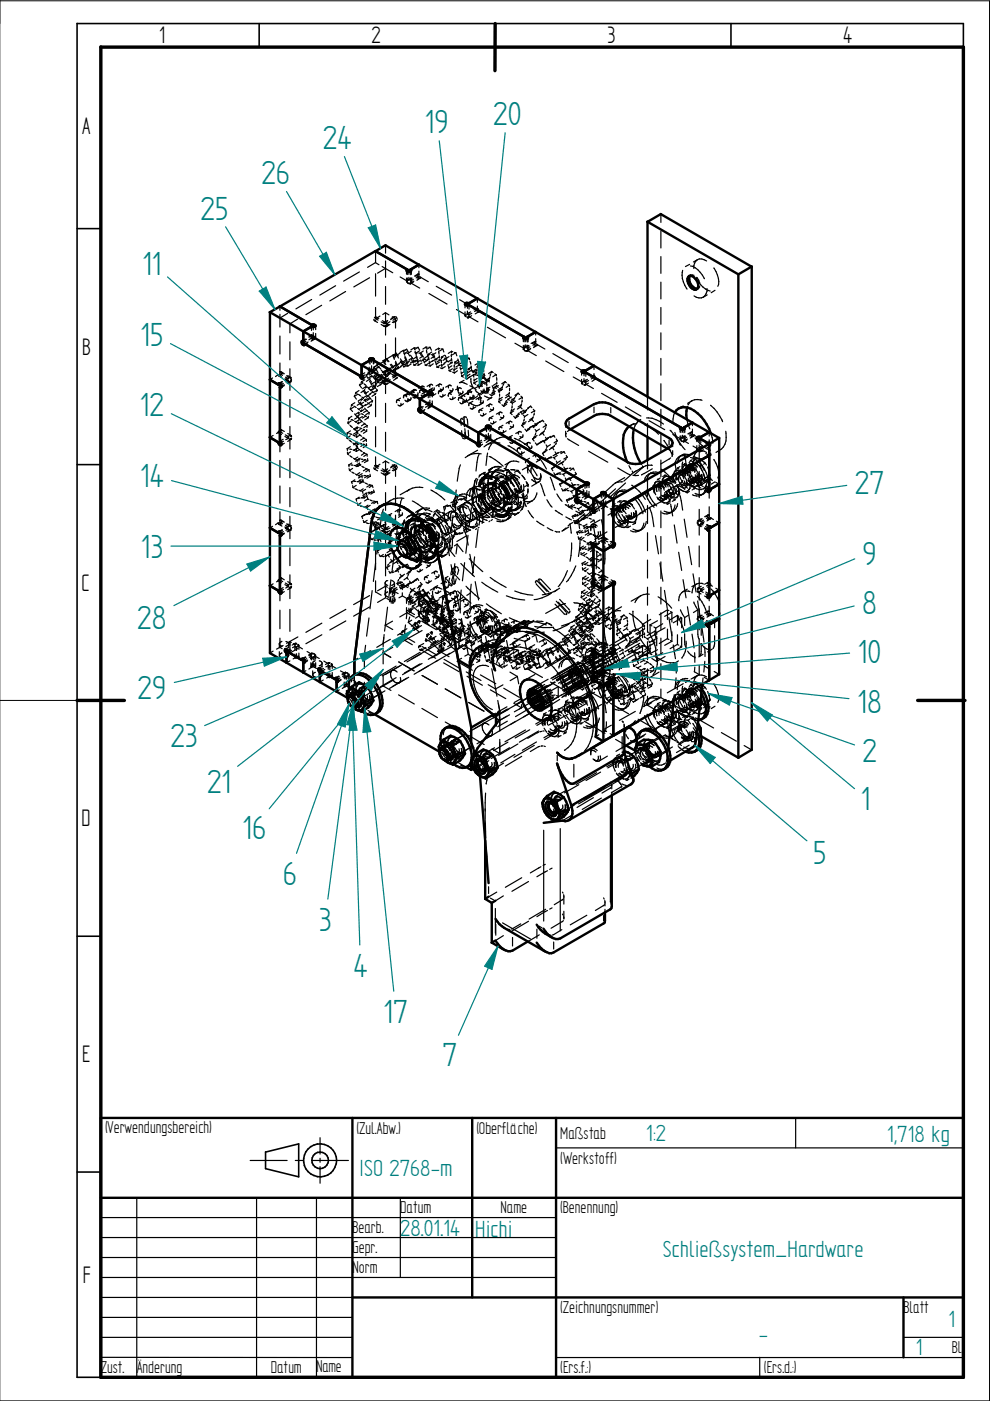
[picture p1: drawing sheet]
<svg xmlns="http://www.w3.org/2000/svg" width="210mm" height="297mm" viewBox="0 0 210 297" stroke-linecap="round" stroke-linejoin="round" font-family="sans-serif">
<defs><g id="words">
<g font-size="8" fill="#008080">
<text x="90.1" y="28.2">19</text>
<text x="104.6" y="26.5">20</text>
<text x="68.5" y="31.6">24</text>
<text x="55.4" y="39.1">26</text>
<text x="42.5" y="46.6">25</text>
<text x="30.2" y="58.3">11</text>
<text x="29.8" y="73.3">15</text>
<text x="29.7" y="88.3">12</text>
<text x="29.7" y="103.3">14</text>
<text x="181.3" y="104.7">27</text>
<text x="29.9" y="118.3">13</text>
<text x="182.8" y="119.7">9</text>
<text x="182.8" y="130.2">8</text>
<text x="29.1" y="133.3">28</text>
<text x="181.9" y="140.6">10</text>
<text x="29.2" y="148.3">29</text>
<text x="181.8" y="151.1">18</text>
<text x="36.2" y="158.3">23</text>
<text x="182.8" y="161.5">2</text>
<text x="43.9" y="168.1">21</text>
<text x="182.5" y="171.7">1</text>
<text x="51.4" y="177.8">16</text>
<text x="172.4" y="183.1">5</text>
<text x="59.9" y="187.6">6</text>
<text x="67.6" y="197.4">3</text>
<text x="75" y="207.1">4</text>
<text x="81.3" y="216.9">17</text>
<text x="93.8" y="226.1">7</text>
</g>
<g font-size="5.7">
<text x="33.8" y="9.2">1</text>
<text x="78.8" y="9.2">2</text>
<text x="128.8" y="9.2">3</text>
<text x="178.8" y="9.2">4</text>
<text x="17.4" y="28.4">A</text>
<text x="17.4" y="75.2">B</text>
<text x="17.3" y="125.2">C</text>
<text x="17.3" y="175.2">D</text>
<text x="17.4" y="225.2">E</text>
<text x="17.6" y="271.9">F</text>
</g>
<g font-size="5.6" fill="#008080">
<text x="137" y="242">1:2</text>
<text x="188.1" y="242.2">1,718 kg</text>
<text x="76.2" y="249.4">ISO 2768-m</text>
<text x="84.9" y="262">28.01.14</text>
<text x="100.8" y="262.3">Hichi</text>
<text x="140.5" y="266.6">Schließsystem_Hardware</text>
<text x="201.1" y="281.3">1</text>
<text x="160.9" y="284.6">-</text>
<text x="194.2" y="287.4">1</text>
</g>
<g font-size="4.1">
<text x="22.3" y="240.2">(Verwendungsbereich)</text>
<text x="75.6" y="240.4">(Zul.Abw.)</text>
<text x="101" y="240.4">(Oberfläche)</text>
<text x="118.8" y="241.4">Maßstab</text>
<text x="118.8" y="246.7">(Werkstoff)</text>
<text x="84.9" y="257.3">Datum</text>
<text x="106.1" y="257.3">Name</text>
<text x="118.8" y="257.3">(Benennung)</text>
<text x="74.7" y="261.5">Bearb.</text>
<text x="74.7" y="265.7">Gepr.</text>
<text x="74.7" y="270">Norm</text>
<text x="118.8" y="278.4">(Zeichnungsnummer)</text>
<text x="191.6" y="278.4">Blatt</text>
<text x="201.8" y="286.9">Bl.</text>
<text x="21.4" y="291.1">Zust. Änderung</text>
<text x="57.4" y="291.1">Datum</text>
<text x="67.1" y="291">Name</text>
<text x="118.8" y="291.1">(Ers.f.:)</text>
<text x="162" y="291.1">(Ers.d.:)</text>
</g>
</g></defs>
<path d="M0 0v297h209.8v-296.8h-209.8M0 148.5h16.3" fill="none" stroke="#000" stroke-width=".21"/>
<g fill="none" stroke="#000" stroke-width=".34">
<path d="M16.3 5v287h5.1M16.3 5h188v5M54.9 5v5M105 5v5M155 5v5M16.3 48.5h5.1M16.3 98.5h5.1M16.3 148.5h5.1M16.3 198.5h5.1M16.3 248.5h5.1M56.3 244.2v3.6l7 1.7v-7l-7 1.8M64.4 246.4l.2 .7"/>
<path d="M64.4 245.6v.8M64.5 247.1l.4 .7M64.6 244.9l-.2 .8M64.8 247.8l.5 .6M65.3 248.4l.6 .5M65.3 243.6l-.7 1.3M65.9 248.9l.7 .4M65.9 243.1l-.6 .5M66.1 246l.1 .5M66.2 246.5l.3 .6M66.4 247l.4 .4M66.5 244.9l-.4 1.1"/>
<path d="M66.5 249.2l.8 .3M66.6 242.7l-.7 .4M66.8 247.4l.6 .3M66.8 244.6l-.3 .4M67.3 249.5h.8M67.3 247.7l.6 .1M67.3 242.6a3.5 3.5 0 0 1 3.7 4.9M67.3 242.5l-.7 .3M67.4 244.3a1.74 1.74 0 0 1 2.1 .9 1.74 1.74 0 0 1-.6 2.2M67.4 244.3l-.6 .3M68.4 247.7l-.6 .1M68.8 249.4l-.8 .1"/>
<path d="M68.9 247.4l-.5 .3M70.7 248.2l-1.2 .9-.8 .3M71 247.5l-.4 .7"/>
</g>
<path d="M21.4 9.9l182.9 .1v282h-182.9zM105 5l-.1 10M16.3 148.5h10.1M194.6 148.5h10" fill="none" stroke="#000" stroke-width=".72"/>
<g fill="none" stroke="#000" stroke-width=".51">
<path d="M79.6 53.3l6.8 3.8v.5M79.6 53.2l-22.4 13M79.6 53.3l7.1 4.1v.3l-.3-.2M81.7 52l7.1 4.1M81.7 52l-2.1 1.3M86.2 57.4l.2 .2M86.2 57.2v.2M86.4 57.1l-.2 .2M87 57.6l-.3 .1M87.1 57.1v.5M88.8 56.1l58 33.5M88.8 56.1l-1.7 1 .1 .2-.2 .3"/>
<path d="M88.8 56.1l-2.1 1.3M137.2 47l19.3 11.2M140.1 45.4l19.3 11.2M140.1 45.4l-2.8 1.6v37.1M145.8 59.6l.1 .5M145.8 59.1v.5M146.1 58.5l-.3 .6M146.1 58.8a2.13 2.13 0 0 0 1.8 2.4M146.3 58.5l-.2 .3M146.4 58.4l-.3 .1M146.4 58.5a2.02 2.02 0 0 1 1.4 2.8M156.5 58.1v102.6"/>
<path d="M156.5 58.2l2.9-1.7v102.5M57.2 66.2l65.1 37.6 1.7-1.1M57.2 66.2v72.3l3.5 2M59.3 64.9l7.1 4.2M63.9 72.6l.2 .3M64 72.3v.3M64 72.9l.2 .2M64.1 72.3l-.1 .1M64.1 72.3h.2M64.2 73.1l.2 .1M64.3 72.7l12.4 7.2M64.3 70.2v2.5"/>
<path d="M64.6 73.2h-.2M64.6 72.9v.3M66 69.2l.6 .1M66 69.2l-1.7 1.1M66.3 68.7l-.3 .2M66.3 68.8l.5 .1 .1 .2-.1 .1M66.4 69v.3M66.4 69.1l-2.1 1.2M66.8 69.2l-.3 .1M76.3 79.9l.2 .3M76.3 79.6l.1 .3M76.7 77.4v2.5"/>
<path d="M76.7 79.5a.54 .54 0 0 1 .2 .8M76.9 79.8l-.3 .1M78.3 76.1v.2M78.5 75.9l-.2 .2M78.5 76h.6l.2 .3-.2 .1M78.7 76.2l12.4 7.2-2.1 1.2M78.8 76.2l-2.2 1.2 1.8-1-.1-.2M98.6 64.5l.1 .1M98.6 64.6l.3 .2M98.7 64.3l-.1 .2M98.8 64.8h.4M98.9 64.2l-.2 .1"/>
<path d="M98.9 64.2l.5 .1M99.1 64.5v.3l.3-.1M101.2 63.2l-2.1 1.3 12.4 7.1v.3h-.4M101.2 63.3l-1.8 1M110.9 71.5l.1 .3M111 71.7l.2 .2M111 71.6l.1-.2v.4M111.7 71.9h-.3M111.8 71.4v.4M111.8 71.4l.2 .2-.1 .2M111.9 71.8l-.2 .1M113.6 70.4l-1.8 1"/>
<path d="M113.6 70.4l-2.2 1.2M123.3 78.7l.1 .3M123.4 78.9l.3 .1M123.4 78.6l-.1 .2M123.7 78.5l-.3 .1M123.7 78.5l.5 .1M123.8 78.7v.4M124.2 79h-.6M125.9 77.5l-2.1 1.3 20.9 12v.3h-.3M125.9 77.6l-1.7 1M145.9 60l.3 .5M146.1 60.5l.4 .5"/>
<path d="M146.4 60.9l.5 .4M146.8 61.2l.4 .2M147.2 61.4h.4M147.8 61.3l-.3 .1M57.2 80.5l2.2 1.2 .2-.2M57.2 80.5l1.8 1M58.9 93.7l.2 .3M59 94l.2 .3M59.1 81.3l-.1 .2M59.1 81.3a.57 .57 0 0 1 .6 .8l-.2 .1M59.2 94.2l.2 .2M59.4 81.7v12.3l-2.2-1.3 1.8 1.1"/>
<path d="M59.4 93.6l.3 .4-.1 .4M59.4 81.3l-.4 .2M59.4 94.4h.2M59.6 93.8l-.3 .2M59.7 81.9l-.4 .2 .2 .1M76.5 80.1l.3 .2M76.9 80.3h-.2M88.6 86.9l.2 .3M88.7 87.1l.3 .3M88.7 86.7v.2M88.9 86.5l-.2 .2M88.9 86.6h.1"/>
<path d="M88.9 87.3l.3 .2M89 87l12.4 7.2v-2.5M89 84.5v2.5M89.3 87.4l-.1 .1M89.4 87.2l-.1 .2M90.8 83.5l.3 .2M90.8 83.5l-1.8 1.1M91.1 83l-.3 .1M91.1 83.1l.5 .1 .1 .2-.7 .3M91.1 83.3v.4M101 93.9l.1 .3M101.1 94.2l.2 .3"/>
<path d="M101.4 93.8a.6 .6 0 0 1 .2 .8l-.3-.2M101.7 94l-.3 .2M103 90.5l.2 .2M103.1 90.3l-.1 .3M103.3 90.2l-.2 .2M103.3 90.3l.7 .1-.2 .3M103.5 90.5l20.9 12M103.5 90.5l-2.1 1.2M119.9 89.7l.1 .5M120 90.1l.3 .5M120 89.4l-.1 .4M120.2 90.5l.4 .3"/>
<path d="M120.6 90.8l12.4 7.2a9 9 0 0 1-.8-5.8M120.6 88.7l-.6 .8M125.9 88.2l-5 2.8M125.9 85.7l-5.3 3.1M126.5 85.5l-.6 .2M127.1 85.3a3.9 3.9 0 0 1 2.4 .4l12.4 7.2a1.02 1.02 0 0 1 .6 1.4M127.1 85.3l-.6 .2M127.1 87.8l-1.2 .4M127.7 87.8h.7M127.7 87.8h-.7M128.3 87.8l.7 .1M128.9 87.9l.6 .3"/>
<path d="M129.5 88.1l12 7M132.5 91.5l-.3 .7M132.9 90.9l-.4 .6M133 97.9l.6 .3M133.4 90.4l-.5 .5M133.5 98.2l.7 .1M134.1 98.3l.7 .1M134.4 91a9.9 9.9 0 0 0 1.5 7.3M135.4 98.3l-.7 .1M136.1 98.2l-.7 .1M137.3 92.7v4.9M141.9 94.9l-5.9 3.3"/>
<path d="M142.3 94.6l-.5 .3M142.5 94.3l-.3 .3M143.5 87l-.5 .5M143.9 86.6l-.5 .4M144.1 90.7l.1 .2M144.2 90.9l.2 .2M144.4 90.6l-.2 .2M144.4 90.6v.4M144.5 86.4l-.7 .2M145 90.6v.4M145.1 86.3l.7 .1M145.1 86.3l-.7 .1"/>
<path d="M145.2 90.9l-.5 .2M145.7 86.4l-.2 1.6 .1 .9M145.8 86.4l.7 .3M146.5 86.7l.7 .4M146.8 89.6l3.6 2.1M146.8 89.6l-1.8 1 .2 .2-.1 .1M146.8 89.6l-2.1 1.2M147.2 87.1l.8 .6M147.7 92.8l.1 .2M147.8 93l.2 .1M147.8 92.7l-.1 .2M147.9 87.6l.8 .7"/>
<path d="M148 93.1h.6l1.8 1M148.3 92.8v.4M148.6 92.7l-.6-.1-.2 .1M148.6 88.3l.7 .9M149.3 89.1l.6 .9M149.8 90l.6 .9M150.3 90.9l.4 1M150.4 94.1v9.8l-.3-.2M150.4 91.7l2.1 1.2v50.1M150.4 96.5l-20.4 11.7M150.4 94.1l-20.4 11.7M150.4 91.7l-1.9 1"/>
<path d="M150.4 91.6l-2.1 1.3 2.1 1.2M152.5 92.8l-2.1 1.3M57.2 111.9l2.2 1.3 .2-.2M57.2 111.9l1.8 1M59.1 112.7l-.1 .2M59.2 112.6l-.1 .2M59.2 112.7l.4 .3M59.3 113.5l.2 .1M59.4 113.1v12.3l-2.2-1.2 1.8 1M59.4 112.7l-.4 .2M59.6 113l.1 .5-.2 .1M59.7 113.4l-.4 .2"/>
<path d="M78.7 110.9l-3.6 29.1M78.9 109.9l-.2 1M79.2 109.1l-.5 1.8M79.6 108.4l-.4 .7M79.6 108.4l-.7 1.6M80.1 107.8l-.5 .6M80.7 107.4l-.6 .4M80.7 107.3l-1.2 1.1M81.4 107l-.7 .4M82.1 106.8l-.8 .2M82.1 106.8l-1.5 .6M82.6 114.2l.1 .8"/>
<path d="M82.7 114.9l.1 .9M82.7 113.5l-.1 .7M82.8 115.7l.3 .9M82.9 106.8l.9 .1M82.9 112.9l-.2 .6M82.9 106.8h-.9M82.9 106.8h-.8M83.1 116.5l.4 .9M83.2 112.4l-.3 .5M83.4 117.3l.5 .9M83.6 112.1l-.4 .3M83.7 106.8l1 .4"/>
<path d="M83.8 106.9l.9 .3M83.9 118.1l.6 .8M84.1 111.9l-.5 .2M84.1 111.9a3.3 3.3 0 0 1 3 1.4M84.2 116.2l.2 .5M84.3 114.3l.2 .6M84.4 116.7l.3 .4M84.4 115.5l-.1 .3M84.5 118.8l.6 .7M84.6 113.7l.2-.4-.6 1M84.6 115.3l-.2 .2M84.6 107.1l1 .5"/>
<path d="M84.6 113.7l-.3 2.5M84.6 117.1l.4 .4M84.7 107.2l.9 .4M84.8 114.6a2.47 2.47 0 0 1 2.1 3.3l-.2 .2M84.8 114.6l-.3 .2M84.9 115.2l-.3 .1M84.9 115.2a1.87 1.87 0 0 1 1.2 2.6M84.9 117.5l.4 .3M85 119.4l.7 .6M85.3 117.8l.3 .1M85.3 117.8l.4 .2M85.4 112.2l.7 .4"/>
<path d="M85.6 107.5l.9 .6M85.6 107.6l.9 .5M85.6 117.9h.3M85.6 112.1l-.8 1.2 .6-.5M85.7 119.9l.7 .4M85.7 118l.4 .2M85.8 112.8h.4M85.8 112.8h-.5M86 112.6l.7 .4-.5-.2M86 118.2h.4M86.1 113.9l.4 .1M86.1 113.9l-.3 .1"/>
<path d="M86.2 117.8l-.3 .1M86.4 108.1l1 .7M86.5 108.1l.9 .7M86.5 113.9l.5 .3M86.5 118.2l.5 .2M86.7 118.1l-.3 .1M86.9 114.1l.4 .4M87 113.1l-.3-.1 .5 .3M87 118.4l1.3 .7M87.1 113.3a6.6 6.6 0 0 1 2.1 6l-.3 .5M87.3 114.4l.4 .5M87.4 108.8l.9 .8-.9-.8"/>
<path d="M87.6 114.9l.4 .5M87.9 115.4l.2 .5M88.1 115.9l.1 1M88.2 116.8l-.4 .7M88.3 109.5l1.7 2M88.6 118.4l.3-.3-.5 1 .9-.6M88.6 118.4a1.35 1.35 0 0 1-1.6 0M88.9 119.8l-.4 .4M89.1 110.4l.9 1.1M89.1 116.6v1.1M89.2 117.5l-.3 .6 .2-.5M89.9 111.4l.8 1.1"/>
<path d="M90 111.5l.7 1M90.6 112.5l.8 1.1M90.7 112.5l.7 1.1M91.3 113.6l.6 1.2M91.4 113.6l.5 1.2M91.9 114.8l.5 1.2M92.4 116l.4 1.2M92.8 117.1l7.1 37.2M121.9 106l.1 .4M122 106.3l.2 .3M122.1 105.7l-.2 .4M122.1 105.7l.2 .1"/>
<path d="M122.2 106.6l.2 .1M122.2 103.7l3.6 2.1M122.3 103.7v2.5M122.6 106.6l-.2 .1M122.6 106.4l2.9 1.7M122.6 106.4l-.1 .2M124 102.7l.3 .1M124.3 102.2l-.3 .2M124.3 102.3h.3l.3 .2-.4 .3h-.3M124.4 102.5v.3M124.4 102.5l-2.2 1.3M125.4 115.5l.2 .3"/>
<path d="M125.5 108.3l.2 .2M125.5 108v.3M125.5 115.3v.3M125.6 115.2a.58 .58 0 0 1 .6 .6l1.7 1M125.6 115.8l.2 .2M125.6 115.1l-.1 .2M125.6 108.5l.3 .2M125.8 105.8l2.1 1.2M125.8 105.8v2.4l-3.6-2M125.8 115.6v8.2l2.1 1.2-1.8-1M125.8 107.9a.53 .53 0 0 1 .2 .8h-.1M126.1 115.4l-.3 .2 2.1 1.2"/>
<path d="M126.1 108.1l-.3 .1M127.4 104.6l.2 .2-1.8 1 2.1-1.2M127.5 104.4v.2M127.7 104.3l-.2 .2M127.7 104.4l.7 .1v.1l-.2 .2M127.9 104.6l2.1 1.2M127.9 107v50.2l-1.6-1a21.3 21.3 0 0 0-3.6-14.2 22.1 22.1 0 0 0-8.6-8.1 8.2 8.2 0 0 0-5.3-.7M128.2 104.7l1.8 1.1M129.7 115.8l.1 .2M129.7 115.8l-1.8 1M129.7 116l.2 .1M130 105.8v9.8l-2.1 1.2"/>
<path d="M130 115.2l.4 .1-.1 .4M130 105.8l-2.1 1.2M130.1 116l-.2 .1M130.3 115.7l-.2 .3M149.9 112.1l.3 .4M149.9 104.1l.2 .2M150 112.3l.4 .2h-.3M150 103.9v.3M150.1 104.3l.2 .1M150.1 111.9l-.1 .3M150.2 103.6l-.2 .3M150.3 111.7l-.2 .2 .3 .2"/>
<path d="M150.3 111.6l.4 .2-.2-.2M150.4 112.1v14.3l-.3-.2M150.4 103.5l-.2 .2M150.5 111.5l-.2 .2M150.5 104.2l-.3 .2M152.5 110.8l-1.8 1M152.5 102.6l-1.8 1.1-.2 .5M152.5 110.8l-2.1 1.3M152.5 102.7l-2.2 1.2M58.9 125.2l.2 .3M59 125.4l.2 .3M59.2 125.7l.2 .2"/>
<path d="M59.4 125l.3 .4-.1 .5M59.4 125.9h.2M59.6 125.3l-.3 .1M60.4 138l.2 .3M60.4 137.8l.1-.2a.64 .64 0 0 1 .6 .7l2.8 1.6M60.4 137.8v.2M60.5 138.3l.2 .2M61 137.9l-.3 .1M64 139.7l-.1 .2M64.2 139.6l-.2 .1M64.2 139.7l.4 .3M64.3 139.7l-.4 .2"/>
<path d="M64.6 139.9l-.3 .2M64.6 140v.5M75.1 140v3.1M86.3 120.3l.7 .2M88.1 120.4l-1.1 .1M88.6 120.2l-.5 .2M97.2 140l2.4 1.4M99.8 139.4l-.2 2M100.1 138.7l-.3 .8M100.2 139.9l-.1 .3M100.5 139.4l-.3 .5M100.7 139.1l-.2 .3"/>
<path d="M100.9 138.9l-.2 .2M101 137.5l-.9 1.2M101.1 138.7l-.2 .2M101.3 138.6l-.2 .1M101.6 138.4l-.3 .2M101.6 137.1l-.6 .4M101.7 138.3l-.2 .1M101.9 138.1l-.2 .2M102.2 137.4l-.2 .7M102.3 136.9l-.7 .3M102.6 136.9l-.4 .6M103.3 136.8l.1 .5"/>
<path d="M103.9 136.9l-2 1.2M104.5 139.4v1.4l.5 1.4M104.9 138.1l-.4 1.3M105.2 136.1l-.5 1.1-.9-.3h-1.5M105.7 135.3l-.5 .9M105.8 136.6l-1.2 .6M106.2 136.1l-.8 1-.5 1M106.3 134.5l-.6 .8M107 135.3l-.9 .8M107.1 133.9l-.8 .7M107.8 134l-.6 1M107.9 133.4l-.8 .5"/>
<path d="M108 134.6l-1 .7M108.5 133.2l-.7 .8M108.8 133.1l-.9 .4M108.8 133.2l.3 .7M109.4 133l.2 .3M109.6 133.2l.2 .3M110.7 133l-2.8 1.5M125.4 123.6l.2 .3M125.4 138l.2 .3M125.5 137.8l.1-.2a.58 .58 0 0 1 .6 .7l1.7 1M125.5 123.4v.3M125.5 137.8v.2"/>
<path d="M125.5 123.9l.2 .2M125.6 138.3l.2 .2M125.7 124.1l.2 .1M125.8 138v6.2l2.1 1.2-1.8-1M125.8 138l2.1 1.3M125.8 123.4l-.2-.1-.1 .1M126.1 137.9l-.3 .1M126.1 124.2h-.2M126.2 124l-.1 .2M129.7 138.2l.1 .3M129.7 138.2l-1.8 1.1M129.7 138.4l.2 .1"/>
<path d="M129.9 123.4l-.2 .6-1.8 1 2.1-1.2-.2-.2M130 123.7v14.3l-2.1 1.3M130 137.7h.4l-.1 .5M130.1 123.4h.2a.57 .57 0 0 1-.3 .8M130.1 138.4l-.2 .1M130.1 123.3l-.2 .2M130.3 138.2l-.2 .2M149.9 132.5l.3 .4M149.9 126.6l.2 .2M150 132.7l.4 .2h-.3M150 126.3v.3M150.1 126.8h.2"/>
<path d="M150.1 132.3l-.1 .3M150.2 126.1l-.2 .3M150.3 132.1l-.2 .2 .3 .2M150.3 132l.4 .3-.2-.3M150.4 132.5v11.7M150.4 125.9l-.2 .2M150.5 132l-.2 .1M150.5 126.7l-.3 .1M152.5 131.2l-1.8 1.1M152.5 125.1l-1.8 1.1-.2 .5M152.5 131.2l-2.1 1.3M152.5 125.1l-2.2 1.3"/>
<path d="M60.7 140.5l3.6 2.1M64.3 140.5h.3M64.3 140.1v2.5M64.3 140.1l-3.6-2.1v2.5M64.3 142.6l3.5 2M64.6 140.3l-.3 .2M67.5 142.1l.1 .3M67.5 141.8v.3M67.6 141.7a.63 .63 0 0 1 .6 .7l2.8 1.6M67.6 141.7l-.1 .2M67.6 142.3l.2 .3M67.8 144.6l5.9 3.4v-1.1l.2-.4"/>
<path d="M67.8 142.2l3.6 2M67.8 142.2v2.4M68.1 142l-.3 .2M71.1 143.8l-.1 .2M71.1 143.8l.1-.1a.66 .66 0 0 1 .4 .8M71.3 144.6l.2 .1M71.4 144.2v2.4M71.4 143.7l-.4 .3M71.6 144l-.2 .2M71.7 144.5l-.2 .2M71.7 144.4l-.4 .2M73.5 147l.2 1"/>
<path d="M73.7 148.6l.2 .5M73.7 148.3l.1 .4M73.8 148l-.1 .3M73.9 149.1l.3 .4M74 145.5v.8l-.5 .8M74 147.4l-.2 .3-.1 .7M74 147.8l.3-.1a1.66 1.66 0 0 1 .9 2.1M74 147.8l-.2 .2M74.1 144.1l-.1 1.4M74.1 149.4l.4 .3M74.2 146.2l-.4 .3M74.2 147.4a1.91 1.91 0 0 1 1.5 2.4"/>
<path d="M74.2 147.3l-.2 .2M74.4 143.6l-.3 .6M74.4 143.7a1.77 1.77 0 0 1 2.6-.4 7.1 7.1 0 0 1 3.5 6.7l-.2 .6M74.4 149.7l.4 .2M74.5 146.9l-.2 .4M74.5 145.6l-.5 .7M74.5 145.6l1.4 1 .7 .2M74.6 149.8l.2 .1M74.7 149.9h.4M74.8 149.9l.8 .6M74.8 146.8l-.3 .2M74.8 146.8a2.14 2.14 0 0 1 1.7 2.8"/>
<path d="M74.8 149.9l.7 .1M74.9 150a1.35 1.35 0 0 0 2 .2M74.9 146.1l.5 .2M75 146.1l-.9 .1M75.3 149.8l-.3 .1M75.4 146.3l.5 .4M75.7 149.8l-.2 .2M75.9 146.6l.4 .5M75.9 142.7l-1 .5M75.9 142.7a3.9 3.9 0 0 1 3.5 1.9 7 7 0 0 1 1.6 5.1l-.2 .6M76.1 144.7l-1.6 .9M76.1 144.7a4 4 0 0 1 3.1 3.8"/>
<path d="M76.3 147.1l.4 .6M76.3 149.8l-.6 .1M76.5 149.6l-.3 .2M76.6 147.6l.4 .7M76.6 146.8l.5 1.8 .5 .8M76.7 150.7l.7 .5M76.9 148.2l.2 .6M77 150.1l-.4 .8M77.1 149.9l-.2 .4M77.1 148.8v1.1M77.3 151.2l.7 .3M77.6 149.4l-.6 .7"/>
<path d="M78 151.5l1.1 .1M78.1 150l-1.5 .9-1-.4M78.1 145.9l-1.5 .9M78.7 149.4l-.6 .6M79.2 148.5l-1.6 .9M79.2 148.5l-.5 .9M79.5 151.5l13.7 7.9M80.1 151l-1 .6M80.3 150.6l-.7 .8M80.5 150.7l-.4 .3M80.8 150.3l-.3 .4M93 158.3l.2 1"/>
<path d="M93.2 158.1v1.1M93.2 159.9l.2 .4M93.2 159.5v.4M93.2 158.9v.7M93.3 159.2l-.1 .4M93.4 156.7v.8l-.4 .8M93.4 158.7l-.2 .3M93.4 156v.7M93.4 159a1.36 1.36 0 0 1 1.3 2M93.4 159l-.1 .2M93.6 155.4l-.2 .6M93.6 157.4l-.3 .3"/>
<path d="M93.6 158.5l-.2 .2M93.6 158.6a1.9 1.9 0 0 1 1.6 2.4M93.9 154.9l-.3 .5M93.9 158.2l-.2 .3M93.9 157.3l.5 .1M94 157.3l-.4 .1M94 156.8l-.6 .7M94.2 158l-.3 .2M94.2 158.1a2.14 2.14 0 0 1 1.7 2.7M94.2 154.5l-.3 .4M94.4 157.3l.5 .3M94.7 154.3l-.5 .3"/>
<path d="M94.7 154.3a3.8 3.8 0 0 1 3.5 1.7 6.2 6.2 0 0 1 1.5 5.8l-.3 .5M94.8 157.5l.5 .4M95.3 157.9l.5 .5M95.4 153.9l-1.1 .5M95.4 154a4.4 4.4 0 0 1 3.7 2.1 7.7 7.7 0 0 1 1.4 4M95.5 156l-1.5 .8 1.3 1 .8 .2M95.5 156a3.7 3.7 0 0 1 2.9 2.9l.2 .9-.5 .8M95.7 158.3l.4 .6M96.1 158l.1 1 .9 1.7M96.1 158.8l.3 .7M96.4 159.4l.2 .7M96.4 157l-3 1.7"/>
<path d="M97.6 157.1l-1.5 .9M97.8 159.6l-2.8 1.6-.4 .1M98.6 159.8l-1.5 .9M99.7 141.4a10.4 10.4 0 0 0 5.5 10.4M99.8 141.2l-.3 .2M99.8 141l-.1 .4M99.9 154.2v3.2M99.9 140.7l-.1 .3M100.1 140.2l-.2 .5M101 159.7l-.6 .7M101 159.2l-.1 .6M102.5 158.9l-1.5 .9 .6 .5 1.4 .7"/>
<path d="M102.5 158.9a3.9 3.9 0 0 1 3 3.8l-.5 .8M104.7 151.5l-4.8 2.8M105.2 151.6v2M105.3 151.6h-.1M105.5 151.3l-.2 .3M105.6 151.2l-.1 .2M105.7 151.1l-.1 .2M105.8 151l-.1 .1M105.9 152.6l-4.9 6.6M105.9 150.8l-.1 .2M110.2 146.3l.2 1.6M110.3 145.6l-.1 .7"/>
<path d="M110.4 147.9l.3 .9M110.5 145l-.2 .7M110.7 148.7l.4 .9M110.8 144.6l-.3 .5M111.1 149.5l.5 .8M111.2 144.2l-.4 .4M111.5 150.3l.6 .7M111.7 144.1l-.5 .2M111.7 144.1a4.2 4.2 0 0 1 3.7 2 6.6 6.6 0 0 1 1.4 5.3l-.3 .5M111.8 147.9l.3 .6M111.8 147.3l.1 .7M111.9 147.8h.4"/>
<path d="M112 147.2l.3 .2 .2-.2M112 147.1v.7M112 148.5l.4 .6M112.1 151l.6 .6M112.2 146.5l.4-.2 .2 .4M112.2 146.5l.3 .3M112.2 147.8l.3 .5M112.2 148.7l.4 .7M112.3 149.1l.4 .5M112.4 146.2l-.3 .2-.3 1M112.4 146.2a1.81 1.81 0 0 1 2.1 1 2.79 2.79 0 0 1 .6 3.1l-.3 .3M112.5 146.8v.5"/>
<path d="M112.5 148.3v.4h-.2M112.6 146.3l-.3 .2M112.7 149.6l.5 .5M112.7 151.6l.7 .5M112.7 149.1l.5 .3M112.8 146.7l.4 .2M112.8 146.7l-.3 .1M112.8 149.1l-.2 .3M113.1 150.1l.5 .4M113.1 149.3l.4 .5M113.2 146.9l-.7 .4M113.3 150l.6 .4-.1-.4"/>
<path d="M113.3 146.3l.1 .5 .3-.2M113.3 146.3l.6 .4M113.3 152.1l.7 .4M113.5 146.7l-.3 .2M113.5 149.8l-.2 .3M113.6 150.4l.4 .2M113.9 146.7l-.2 .2M113.9 146.7l-2 1.1M114 152.4l.6 .3M114 150.6l.5 .1M114 149.9l.7-.4v.4M114 149.8l.4 .3"/>
<path d="M114 149.9l-.3 .1M114 147.4l-.2-.5-1.6 .9M114 147.4l.4 .3M114 147.4l-1.5 .9M114.4 150.1l.2 .4M114.4 145.1l-2.1 1.1M114.4 147.7l-1.9 1M114.6 147.4l.3 .7-.3-.1h.3M114.6 147.4l-.2 .3M114.6 152.7h.6M114.6 147.5l-.2 .2M114.7 149.9l-.3 .2"/>
<path d="M114.7 149.9l.2 .3-.4 .3M114.7 148.5v-.5l-2 1.1M114.7 148.5l.2 .5M114.7 148.5l-1.6 .9M114.9 149h.3M114.9 149l-1.5 .8M115.2 149.2l-.6 .3M115.2 149v.6l-.3-.3M115.2 149l-1.9 1.1M115.7 152.6l-.5 .1M116.5 151.9l-.8 .7M116.9 149.4l-2 1.2-.5 .1"/>
<path d="M118.1 159.6l.3 .3M118.4 159.8l.1 .2M118.4 159.9l.5 .4M125.4 144l.2 .4M125.5 143.8v.3M125.5 144.3l.2 .3M125.7 144.5l.2 .2M125.8 143.8l-.2-.1-.1 .1M126.1 144.6l-.2 .1M126.2 144.4l-.1 .2M129.9 143.8l-.2 .6-1.8 1 2.1-1.2-.2-.2M130 144.1v11.9"/>
<path d="M130 156l-2.1 1.2M130.1 143.7l-.2 .2M130.1 143.8h.2a.57 .57 0 0 1-.3 .8M132.2 159.9l-.3 .3M132.3 159.6l1.9 5.5M132.4 154.6v5l-.2 .3M132.4 159.3l.8 .3M132.4 159.3h-.1M132.8 158.1l1.9 1.1M132.9 154.3h.7M132.9 154.3l-.2 .3M133.1 154.2l-10.3 6"/>
<path d="M133.1 159.5l.8 .5M133.2 154.1l-.1 .1M133.3 154.3l-1 .5M133.3 154.1h-.1M133.4 154l-.1 .1M133.6 154.3l.3 .3M133.8 159.9l.7 .6-1.6 .8M133.9 154.5l.4 .4M134.3 154.9l.3 .4M134.6 155.3l.2 .5M134.7 158.5v1l.1-.9M134.7 155.7l.2 .6"/>
<path d="M134.8 156.8l-2.4 1.5M134.9 156.6l-.4 .6h-.3M134.9 156.2v.5M135 157v.8M135 157.7l-.3 .9 .3-.4M135.2 158l-.3 .2M135.3 155.7l-.3 1.3M135.5 157.9h.5M135.5 158.7l-.2 .4M135.5 158.8a1.02 1.02 0 0 1 1.4 .4 2.21 2.21 0 0 1 .6 2.2l-.3 .2M135.6 157.9l-.4 .1M135.6 155.3l-.3 .4"/>
<path d="M135.9 157.9l.5 .2M135.9 157.9h1M136.1 154.9l-.5 .4M136.1 155a3.5 3.5 0 0 1 3.6 1.4 7.1 7.1 0 0 1 1.9 5.4l-.3 .6M136.4 158.1l.5 .4M136.5 156.8l1.9 .2a4.6 4.6 0 0 1 1.7 3.1l-.4 1.4-1.4 1M136.5 156.8l-1.5 .9 .9 .2M136.8 158.4l.5 .5M136.9 157.9l.4 .9 1.2 1.5M136.9 154.5l-1 .6M136.9 154.6a5 5 0 0 1 4.5 3.3 4.9 4.9 0 0 1 .4 4.2M137.2 158.8l.5 .6"/>
<path d="M137.6 159.3l.3 .6M137.9 159.9l.2 .6M138.4 157l-1.5 .9M140 159.3l-1.5 1M142.8 148.5l-1.1 10M146.8 158.5l-4.7 2.7M147.4 157.7l-.6 .8M147.7 159l-.5 .4M147.8 159a2.38 2.38 0 0 1-2.5 .4M147.8 155a3.8 3.8 0 0 1-.2 4M147.9 153.9a5.1 5.1 0 0 1 .6 4.4M148 153.3l.6 1.2v1.1"/>
<path d="M148.2 158.7l-.5 .4M148.5 158.3l-.3 .4M148.6 154.4l-.3 .2M148.7 156.1l7.8 4.6M148.7 147a5.2 5.2 0 0 1 .7 4.7M148.8 146.1a6 6 0 0 1 1.1 5.3M148.9 145l-1.5 12.8M149.1 152.2l-.4 .3M149.3 152.2l-1.3 .5M149.4 151.7l-.3 .5M149.7 151.9l-.5 .3M150 151.4l-.4 .5"/>
<path d="M150.4 144.2l-20.4 11.8M152.5 143l-2.1 1.2M159.4 159l-2.9 1.7M93.3 160.3l.3 .4M93.6 160.7l.6 .4M94 161l.2 .2M94.2 161.1l.9 .7M94.4 161.2a1.38 1.38 0 0 0 2 .3M94.5 161.2l-.3-.1 .5 .2M94.7 161l-.3 .2M95.2 161.1h.3M95.2 161l-.2 .2"/>
<path d="M95.7 161l-.2 .1M95.9 160.8l-.2 .2M96.2 162l.6 .4M96.5 161.3l-.5 .8M96.6 161.1l-.2 .4M96.6 160v.7M96.6 160.6v.5M96.8 162.4l.7 .3M97.1 160.7l-.7 .6M97.4 162.7l.6 .1M97.6 161.2l-1.5 .9-1-.4M98.1 160.6l-.6 .6"/>
<path d="M98.6 162.8h-.6M98.9 162.7l1 .5M99.4 162.3l-.4 .3M99.6 162.3l-1 .5M99.9 162v1.2M99.9 161.2l.2 .9M100 161.9l-.4 .4M100 161.5l.1 .6M100.1 162.1l.4 .9M100.1 162l.2 .6M100.1 161l-.1 .5M100.2 162.6l.4 .6"/>
<path d="M100.3 160.6l-.2 .4M100.4 160.4l-.5 .8M100.4 162.9l-.5 .3M100.4 163l.5 .9M100.5 163.2l.4 .5M100.6 162l.2 .5M100.6 161.6v.5M100.7 162.5l.3 .5M100.8 161.2l-.2 .4M100.9 163.8l.7 .6M100.9 163.7l.4 .5M100.9 160.2l-.6 .4"/>
<path d="M100.9 160.2a3.3 3.3 0 0 1 2.6 3.8l-.2 .4M100.9 162.9l.4 .5M101 161l-.2 .3M101 161a1.41 1.41 0 0 1 1.7 1 1.66 1.66 0 0 1 .1 1.7M101.1 162.2l.2 .4M101.1 161.8l.1 .5M101.2 163.4l.4 .3M101.2 161.5l-.1 .3M101.3 164.2l.5 .3M101.3 162.6l.3 .4M101.3 161.5a1.52 1.52 0 0 0 1.4 1.9l-.3 .1M101.4 161.3a1.41 1.41 0 0 1 1.3 2.1"/>
<path d="M101.4 161.3l-.2 .2M101.5 161.3h.1M101.5 164.3l.7 .5h.5M101.5 163l.4 .3M101.5 161.3l-.2 .2M101.6 163.7l.4 .3M101.9 163.3l.3 .2M101.9 164h.5M102.2 163.5h.3M102.3 164.8l-.5-.3 1.8 22.7M102.7 164h-.4M102.9 163.7l-.3 .3"/>
<path d="M102.9 178.2v12.4M103 161l.5 1.8 .5 .8M103 164.7l-.3 .1M103.3 164.4l-.3 .3M103.4 164.3l-.4 .8M104 163.6l-.6 .7M104.5 164.1l-1.5 1-.8-.4M104.5 160.1l-1.5 .9M105.1 163.5l-.7 .7M105.5 162.7l-1.5 .9M115.1 170.4l.2 1.3M115.1 171.1l.4 .9"/>
<path d="M115.3 171.6l.3 .7M115.3 169.6l-.2 .9M115.4 169.4l-.4 .8 .1 1M115.4 172l.6 .9M115.5 172.2l.5 .6M115.6 169.3a2.17 2.17 0 0 1 2.5 1.5 2.55 2.55 0 0 1 .2 2.6M115.6 169.3l-.3 .3M115.6 171l.2 .5M115.7 170.6v.5M115.7 171.5l.3 .5M115.8 170.2l-.1 .4M115.9 172.7l.5 .5"/>
<path d="M116 172.8l.6 .6M116 172l.3 .4M116 168.7l-.6 .8M116 170l-.2 .3M116.2 171.2l.2 .5M116.2 172.4l.5 .4M116.2 170.5v.7M116.3 169.9l-.3 .2M116.3 170a2.18 2.18 0 0 1 1.6 2.8M116.3 173.2l.5 .4M116.3 171.6l.3 .4M116.4 170.5a1.65 1.65 0 0 0 1.1 1.9l.3-.1"/>
<path d="M116.4 170.3l-.2 .3M116.5 170.3l-.2 .2M116.5 173.4l.8 .4h.4M116.5 172l.4 .3M116.6 172.7l.8 .4M116.7 170.2l-.3 .1M116.7 170.3a1.59 1.59 0 0 1 1 2.1M116.8 173.5l.5 .2M116.9 172.3l.3 .2h.3M117.7 173l-.4 .1M117.7 172.4l-.2 .1M117.9 172.8l-.3 .2"/>
<path d="M118 170l-.7-.3-1.3-.9 1.5-.9a4 4 0 0 1 3.1 3.8M118 170l.5 1.8 .5 .8M118.4 173.4l-.7 .4M118.4 162.8l.4 .9M118.4 173.3l-.4 .7M118.4 162.8l-.3-.9 3.1 8.9 12-7M118.8 163.6l.5 .8M118.9 160.2l.2 .2M119 172.6l-.6 .7M119.1 160.4l.5 .3M119.2 164.3l.5 .7M119.5 169l-1.5 1"/>
<path d="M119.5 160.6l.3 .1M119.6 165l.5 .5M119.8 160.7l.3 .1M120 160.8l.3 .1M120.1 172.5l-.6 .6-1.5 .9-.8-.3M120.1 165.5l.5 .4M120.3 160.9h.3M120.5 165.9l.4 .2M120.6 171.7l-1.6 .9M120.6 171.7l-.5 .8M120.7 173.8l-.9 .3-.5-.1-4 .5M120.9 166.1l.4 .1"/>
<path d="M121 173.5l-.3 .4M121.2 170.8v.4M121.2 173.1l-.2 .4M121.2 171.2l.2 .7-.2 1.2M121.3 160.8h.1M121.3 160.8l-.8 .1M122.8 160.1l-1.5 .7M129.7 168.6v23.6l-.3 .6M131.9 160.1l-10.2 6-.4 .1M133.1 163.9h.3M133.3 163.8l.3 .3M133.6 164.1l.2 .2"/>
<path d="M133.7 166.3l-13.1 7.6M133.7 163.6l.2 .4M133.8 164.3l.1 .2M133.9 164.4v.1M133.9 164.5l.2 .3M133.9 166.1l-.2 .3M133.9 164v.1M134.2 165l.1 .2M134.2 165.8l-.3 .4M134.3 165.6l-.1 .3M134.3 165.2v.5M134.4 160.4l.6 .9"/>
<path d="M134.9 161.2l.4 1M135 163.8l-.5 .7-.4 .3 .1 .2M135.3 162.1l.2 1-1.6 .9M135.5 163.1l-.5 .8M136.1 162.1l.2 .2 1 .2M136.2 162.1a1.27 1.27 0 0 0 1.6 .1M136.8 161.7h.3M137.2 162.5h1.1M137.3 161.6l-.3 .1M137.6 162.5l.7 .4M138 161.9l-.2 .4M138.1 160.4l.1 .7"/>
<path d="M138.2 161.5l-.2 .5M138.2 161v.5M138.3 162.9l.6 .4M138.3 161l-.1 .7 .1 .8M138.5 160.3l-.2 .7M138.9 163.3l.7 .1M141.1 162.9l-.5 .3M141.2 162.9l-.6 .3-1.1 .2M141.4 162.4l-.4 .5M141.6 162.6l-.5 .3M141.9 162.1l-.4 .5M102.9 190.6l1.4 .8"/>
<path d="M103.6 190.1l-.7 .5M104.3 191.4v8.5l2.6 1.5M105 199.4l-.8 .5M105 191l-.7 .4M105.1 194.8l.4 .7M105.1 199.5l.5 .7M105.5 195.4l.4 .6M105.9 195.9l.5 .5M106.4 196.3l9.2 5.5M111.9 199.6l-3.2 1.9-1 .2M113.8 196l.4 .7M113.8 199.9l.5 .7"/>
<path d="M114.2 196.6l.5 .6M114.6 197.1l.5 .5M115.1 197.6l2 1.2M115.2 196.9l.5 .7M115.7 197.5l.5 .7M116.2 198.1l.6 .5M116.7 198.5l.6 .4M117.3 198.9l1.1 .2M128 195.8l-11.1 6.3M128.3 193.4l-.1 2.2-.3 .2M129.4 192.8l-10.6 6.2-.5 .1M105.5 200.1l.6 .6"/>
<path d="M106 200.7l.6 .5M106.6 201.1l.6 .4M107.1 201.5l.6 .2M114.3 200.5l.5 .6M114.8 201.1l.6 .5M115.3 201.5l.6 .4M115.9 201.8l.6 .3M116.4 202.1h.6M21.4 237h182.9v55h-182.9zM74.7 237v55M100.1 237v38.1M117.9 237v55"/>
<path d="M21.4 254h182.9M74.7 275.1h129.6M191.6 275.1v12.7"/>
</g>
<g fill="none" stroke="#000" stroke-width=".25">
<path d="M76.2 57.7l-3.3 1.9M78.4 58.9l-3.4 1.9M79.6 55.7l.7 .4M79.6 53.2v2.5l-1.7 1M79.6 58v4.8M81 56.5l2.3 1.3M81.7 56.9l-1.6 1M81.7 52v1.7M81.7 55.3v3.5M84.8 58.7l1.6 .9M86.2 57.4v.7M86.2 59v.8"/>
<path d="M86.2 59.7v.1M86.3 59.6l.1 .3M86.4 57.6v.6M86.4 58.9v.7M86.4 59.7h.1M86.4 59.6l-.2 .1M86.4 59.9l.3 .3M86.5 59.3l-.1 .1M86.5 59.4h.2M86.7 57.7v.5M86.7 58.8v.6M87 59.6l.2 .1"/>
<path d="M87.1 58.9v.7l.5-.4M87.1 57.5v.8M87.2 59l-.8 .4M87.2 59.7v.1M87.2 57.3v.9M87.2 59v.8M87.4 59l-.7 .4M87.6 59.8l-.6 .4M87.8 59.6l-.8 .4M88.5 58.5l.2 .4M88.6 58.1h.2l-.7 .5M88.6 58.1l-.7 .4"/>
<path d="M88.8 58.5l-.6 .4M88.8 58.6h.1M88.8 56.1v.7M88.8 57.5v.8M88.8 58.4v.2M89.1 58.7l.1 .1M89.1 58.9l-.7 .5M89.2 58.8l1.6 .9M89.2 58.8l-.7 .4M89.2 58.8l-.1 .2M140.1 45.4v1.8M140.1 49v3.6"/>
<path d="M140.1 54.4v3.6M140.1 59.8v3.6M144.7 59l.2 .8M144.7 57.7v1.4M144.7 57.3v.5M144.9 59.7l.3 .8M146.2 56l-.9 .5M146.3 58.4l-.3 .1M146.4 56.4a4.5 4.5 0 0 1 3 2.7M146.4 58.3v.1M146.4 58.3l-.1 .1M146.7 58.3l.5 .1"/>
<path d="M146.8 58.3h-.4M147.1 56.3v.6M147.3 55.8l-.2 .5M147.5 55.3l-.2 .5M147.6 59l.5 .7M147.7 58.9v.2M147.7 58.8l.2 .2M147.8 58.9l.4 .5M147.9 55l-.4 .4M148 59.7l.5 .7M148.1 59.4l.2 .5M148.3 59.9l.1 .1"/>
<path d="M148.3 54.9l-1.3 .6M148.3 54.9h.5l1 .4M151.3 56.8l.1 .1a4.3 4.3 0 0 1 .8 3.8M59 79.4l-.6 .4M59.1 79.7l-.1-.2 .6 .4M59.1 79.7l.7 .4M59.1 79.4l-.2 .1M59.3 78.8l.7 .5M59.4 64.9v.9M59.4 66.6v2.7M59.4 71.2v3.9M59.4 77v2"/>
<path d="M59.4 79.1v.2M59.4 79.3l.5 .3M59.4 79.3h-.2M59.5 78.8l.1 .1M59.5 78.8l-.2 .1M59.6 78.8l.7 .4M59.6 79.4l-.2 .2M59.7 79.2l-.1 .2M60.5 80l.6 .3 .1-.2M60.7 79.7l.8 .4M61 66.4l-1.6 1M61 79.6l.7 .5"/>
<path d="M61.5 72.5v3.8M61.5 78.2v1.9M63.1 67.6l-1.6 1.1v1.9M64.8 71.9l-.8 .4M64.9 72.4l-.6 .3M65 71.9l-.7 .4M65.2 72.7l-.6 .5M65.3 72.5l-.7 .4M66 71.7l-.5 .4M66 68.8v.2M66 69.1v1M66 70.9v.8l.3 .1"/>
<path d="M66 71.4l.2 .3M66.1 63.5l-3.4 2M66.1 71.4h.1M66.1 71.6l.2 .3M66.2 71.1l-.8 .4M66.2 71v.1M66.2 71.1h.2M66.4 71.2l-.4 .1M66.4 69.3v.6M66.4 70.5v.6M66.4 71.1l-.7 .4M66.6 71.9h.1"/>
<path d="M66.7 71.3l.1 .1M66.8 71.7l-.8 .4M66.8 71.7l-.1 .2-.7 .4M66.8 71.6l-.1 .2M66.9 71.5l-.1 .2M66.9 70.7v.8l-.1-.2M66.9 69v.9M68.2 64.7l-3.3 2M71.2 60.6l-3.4 2M73.3 61.8l-3.4 2M76.4 79.6l-.1 .1M77.3 79l-.8 .5"/>
<path d="M77.4 79.5l-.5 .3M77.6 79.9l-.7 .4M77.6 79.5l.4 .7M78.2 79l-.2 .2M78.3 76.2v.8M78.3 77.9v.8M78.3 78.6l.1 .3M78.3 79.2l-.6 .4 .1-.2M78.4 76.4v.8M78.4 78.1v.8M78.4 78.9l-.5 .2M78.4 78.7l.1 .1"/>
<path d="M78.4 78.4l.1 .3M78.5 78.4h.1M78.7 80l.1-.3-.7 .4M78.7 78.3l.4 .1M78.7 79l.2 .1M78.8 78.4h-.3M78.8 78.2l-.7 .5M78.8 76.2v.6M78.8 77.6v.7l.2 .1M78.8 79.7l.2 .2M78.9 78.6l-.7 .4 .4 .5M79 79.1h-.2"/>
<path d="M79 79l-.7 .5M79.1 80l.5 .4M79.2 76.4v.8M79.2 78.1l-.2 1M79.3 67.7l.1 .3M79.3 76.2v.8M79.3 77.9v.8l-.1 .2M79.3 79.8v.1M79.3 77.8l.3 .7M79.4 67.4h.1M79.4 68l.7 .4M79.4 67.4l.2-.3 .7 .4"/>
<path d="M79.6 79.4l-.4 .5M79.6 79.8l.6 .3M79.6 65.2v2.4l.6 .3M79.7 67.9l-.3 .1M79.8 78.3l.3 .7M79.8 67.5l-.2 .1M79.8 78.3l-.7 .5M79.9 79.4l.7 .6M79.9 79.4l-.1-.1 .8 .5M79.9 78.1l-.1 .3M79.9 77.3l-.2 .3M79.9 79.1l.4 .7 .6-.4"/>
<path d="M80 67.3l-.1 .3M80 77.4l-.7 .5 .2-.2M80.1 78l.2-.3-.7 .5M80.2 79.8l.2 .2M80.3 77.8l.4 .4M80.3 79.4l-.7 .4v2.2M80.5 79.6l.4 .6M80.6 67l-.7 .4M80.6 77l-.7 .4 .4 .5M80.8 68.8l.7 .4M80.8 78.4l.5 .6M80.8 68.2l.6 .4"/>
<path d="M81.1 68l.6 .4M81.2 76.5l.3 .7M81.2 78.7l.6 .7M81.3 79l.1 .2M81.3 80l-.9 .6M81.4 69l.1 .2M81.4 68.9v.1M81.4 76.6l.4 .7M81.4 76.6l-.7 .4M81.4 68.3v.3M81.4 68.4h.1M81.6 68.5l-.1 .1"/>
<path d="M81.6 76.5l-.2 .1M81.7 66.3l.8 .5M81.7 68.3l.2 .2M81.7 79.2l-.7 .4M81.7 78.5l.6 .4M81.7 69.1l.3 .2M81.7 60.7v3.8M81.7 66.5v2.1M81.7 68.9v2.1M81.7 73v3.8M81.7 78.7v2.2M81.7 66.3l-.5 .4"/>
<path d="M81.7 68.3l-.1 .2M81.7 77.8l.3 .7 .7-.5M81.7 78.5l-.6 .5M81.8 68.4l.3 .4M81.9 76.3l.1-.2-.6 .5M81.9 79.4l-.3 .2M81.9 76.1l-.7 .4 .2-.1M81.9 76.1l-.2 .2M82 78.6l-.7 .4M82 68.5l.1 .1M82 79.6l.1 .2M82 78.4l.2 .3"/>
<path d="M82 68.8v.1M82 77.9l.4 .7-.7 .4M82 76.2l.5 .5M82 69.2l-.1 .1M82.1 68.2l-.7 .4M82.1 68.6l-.1 .2M82.1 79.8l-.7 .4M82.2 67.9l-.8 .5M82.3 78.9l.1 .2M82.3 79.6l-.2 .2M82.3 78.5l.2 .2M82.3 79.2l-.6 .4-.2-.2"/>
<path d="M82.4 79.1l-.2 .1M82.5 68.8l-1.1 .4M82.6 75.7l-.7 .5 .4 .5M82.6 79l.2 .2M82.7 68.2l-.6 .4M82.7 68.8l-.7 .4M82.8 77.3l.4 .6M82.8 79.1l-.7 .5M82.8 79.2l-.3 .1M82.9 77.2l.6 .7M82.9 79.2l.6 .4 .1 .3M83.1 78.7l-.7 .4"/>
<path d="M83.2 67.1l.7 .5v2M83.2 77.9l.1 .2M83.2 68.4l.9-.5-.7 .5M83.3 75.3l.4 .6M83.4 75.3l-.7 .4M83.4 75.5l.2 .7M83.4 77.7l-.7 .5M83.5 79.5l.2 .2M83.5 67.3l-.7 .5M83.6 75.1l-.2 .2M83.6 67.2l-.1 .2M83.6 79.9h.1"/>
<path d="M83.7 78.1l.1 .3-.7 .4M83.7 67.1l-.8 .4M83.7 67.1l-.2 .1M83.8 79.7l.1 .1M83.8 75.1l.2-.2-.6 .5M83.8 78.4l-.3 .1M83.8 76.9l.2 .6M83.8 79.4l.3 .2M83.9 67.5l-.6 .4M83.9 71.6v4.1M83.9 77.8v2M83.9 79.8l-.6 .3"/>
<path d="M83.9 76.6l.3 .7M83.9 77.4l-.7 .5M83.9 79.4l-.7 .4M83.9 67.1l.2 .3M83.9 67.2h.1M84 77.5l.2 .2M84 78.2l-.3 .2M84 74.9l.5 .6M84 79.5l.1 .1M84.1 75.1l-.7 .5 .2-.2M84.1 67.4l.1 .3M84.1 77.2l.2 .3"/>
<path d="M84.1 75.3l-.2 .1M84.2 77.2l-.7 .4M84.2 79.9v.2M84.2 78.1l-.7 .4-.1-.2M84.2 77.9l.2 .2M84.4 78.1l-.3 .2M84.4 77.6l.1 .3-.2 .1M84.5 77.9l-.7 .4M84.7 77.1l-.7 .4M84.8 74.9l-.7 .4 .4 .6M84.9 76.1l.4 .6M84.9 76.5l.4 .6"/>
<path d="M85 77.7l-.6 .4M85.3 77.1v.2M85.3 76.7l.1 .1M85.3 76.6l-.7 .4M85.5 74.3l.2 .7M85.5 77.1l.1 .2-.7 .4M85.7 74.9l.1 .4M85.7 74.2l-.9 .5M85.7 75h.2M85.8 75.6l.1 .4M85.9 77.7l-.3 .1M85.9 75.9l.1 .4"/>
<path d="M85.9 77.2l-.3 .1M85.9 75.6l.3 .7M85.9 76.7l-.6 .4M86 74.2l.2-.2-.6 .5M86.1 76.2l.2 .3M86.2 76.2l-.7 .5M86.2 76.9l.1 .3M86.2 74.1l.4 .6M86.3 77.3l-.7 .5-.1-.2M86.4 76.7l.1 .2-.3 .1M86.4 77.4l.1 .2M86.4 60l.5 .1"/>
<path d="M86.4 74.5l-.7 .5M86.5 76.9l-.7 .4M86.5 77.6h-.3M86.5 74.9h-.2M86.5 74.9l.4 .6M86.9 76.5l-.7 .4-.1-.3M86.9 60.2h.1M87 60.2l.1-.2 1.9 1.1M87 75.3l.5 .8M87.2 77.2l-.7 .4M87.2 74.5l-.7 .4M87.2 76.2l.3 .6"/>
<path d="M87.4 75.9l-.7 .4M87.5 76.8l.1 .2M87.6 76.3l.1 .3M87.7 76.5l-.7 .5M87.7 77.2l.1 .2M87.8 77.4h.3M87.8 73.7l-.7 .5M88 76.5l-.3 .1M88 74.7l.1 .4M88 74.4l.1 .4M88.1 73.7l-.3 .1M88.2 74.8l.1 .3"/>
<path d="M88.2 76.4l-.7 .4M88.2 75.4l.1 .3M88.3 75.6l.1 .3M88.3 75.7l.1 .4M88.3 75.5v.3M88.3 75.6l-.7 .5M88.4 73.7h.2l.4 .6M88.5 77l-.7 .4M88.5 76.2l.1 .2h-.3M88.5 76.7l.1 .3M88.6 76.3l-.7 .5M88.6 73.6l-.7 .5-.1-.4"/>
<path d="M88.7 77.2l.1 .2M88.8 77.4h-.3M88.8 74.8l.3 .1M88.9 74.4l-.7 .4h.3M89.1 74.9l.3 .6M89.2 76.3l-.6 .5-.1-.4M89.3 74.9l.4 .8M89.5 77l-.7 .4M89.7 75.5l-.7 .4M89.7 76.2l.3 .6M89.7 74.4l-.6 .5M89.9 76l.1 .2"/>
<path d="M89.9 76.2h.4M90 76.2l-.8 .4M90 76.8v.2M90.2 77.5h.4M90.3 73.6h.3M90.4 73.9l-.1-.3-.6 .4M90.4 74.5l.2 .4M90.4 74.3l.1 .3M90.6 75.5l.2 .2M90.6 75.2l.1 .3M90.6 76.4l-.6 .4M90.7 75.5l-.7 .4"/>
<path d="M90.8 75.9l.1 .3h-.3M90.8 77l-.6 .5-.1-.2M90.8 76l.2 .3M90.9 76.1l-.7 .5M90.9 77.6h.3M90.9 75.1v.3M90.9 75.7v.3M90.9 73.6l.3 .1 .3 .6M90.9 62.2l3.9 2.3M91 76.9l.1 .2M91.1 77.3l.1 .3M91.2 73.6l-.7 .4"/>
<path d="M91.4 75.2l.3 .1M91.5 74.6l-.6 .5h.2M91.7 75.3l.3 .6M91.7 76.5l-.6 .4-.1-.3M91.8 74.9l.4 .9M91.9 77.1l-.7 .5M92.1 75.5l-.7 .5M92.2 76l.1 .2-.7 .4M92.2 76.5l.3 .7M92.3 76.2l.4 .1M92.4 74.8l-.7 .5M92.5 77.2l.1 .2"/>
<path d="M92.5 60.7l3.3 1.9M92.6 77.9h.4M93 74.2v-.4l-.7 .5M93 74.5l.1 .6M93 73.9h.3M93.1 75.6l.1 .3M93.1 75.4l.1 .3M93.2 76.8l-.7 .4M93.2 75.6l-.7 .5M93.3 76.2v.2l-.3-.1M93.3 77.4l-.6 .5-.1-.3M93.3 76.3l-.7 .5"/>
<path d="M93.4 78l.3 .1M93.6 76.6v.3M93.6 74h.3l.2 .6M93.6 77.5l.1 .2M93.6 76.3v.3M93.6 75.7v.3M93.7 77.9v.2M93.9 74l-.7 .4M94.2 75.9l.3 .1M94.3 75.3l-.7 .4 .3 .1M94.3 77.1l-.7 .4v-.3M94.4 75.4l.3 .8"/>
<path d="M94.4 77.7l-.7 .4M94.5 76l.2 .6 .5 .1M94.7 75.9l-.8 .5M94.7 76.4l.1 .2M94.8 76.6l-.7 .4M95 77.3l.2 .7M95.2 78v.1M95.2 75.6l-.7 .4M95.2 78.6l.4 .2M95.7 76.2l.1 .3M95.7 76l.1 .3M95.7 75.1v.6"/>
<path d="M95.7 74.8l.1-.3-.8 .4M95.8 74.5l.2 .1M95.8 76.2l-.8 .5M95.8 77.6l-.6 .4M95.8 76.7v.2l-.3-.1M95.8 76.9l-.6 .4M95.9 78.2l-.7 .4v-.2M96 78.9l.4 .2M96.2 78.4l.1 .3M96.3 78.9l.1 .2M96.3 77.6v.3M96.4 74.7l.2 .1 .3 .6"/>
<path d="M96.4 77.3l-.1 .3M96.4 76.8v.2M96.6 74.8l-.7 .4M96.8 65.6l1.9 1.2M96.9 78l-.6 .4v-.3M97 78.6l-.6 .5M97.1 76.1l.2 .8M97.1 77.1l.3 .1M97.1 76.4l-.7 .4 .3 .1M97.3 76.7l-.7 .5M97.3 77.2l.1 .2M97.3 77.4l.4 .2"/>
<path d="M97.4 77.4l-.8 .4M97.4 77.2l.1 .3M97.5 63.5l1.6 1M97.5 77.9l.2 .5M97.7 78.8l.1 .4M97.8 79.2v.1M97.8 79.7l.5 .3M98 76.8l-.6 .4M98.4 77.6l.1 .3-.4-.2M98.4 76.3v.4M98.4 76.9v.5M98.4 77.2l-.7 .4"/>
<path d="M98.5 76.1l-.1 .3M98.5 77.8l-.8 .4M98.5 75.8l.1-.3-.8 .5M98.5 78.7l-.7 .5M98.6 79.3l-.7 .5v-.3M98.6 75.6l.2 .1M98.6 66.1v.8l.2 .2M98.6 64.5v.8M98.7 66.8l-.1 .1M98.7 66.7l.1 .3M98.8 66.7l-.2 .1M98.8 67v.1"/>
<path d="M98.8 66.6l-.1 .2M99 79.7v.2M99.1 79v.2M99.1 64.7v.7M99.1 66v.5M99.1 66.7h.1M99.1 66.5l-.1 .1M99.1 66.5l.2 .2M99.1 66.6l.3 .2M99.1 78.7v.3M99.2 75.9l.3 .1 .1 .3M99.3 78.2l-.1 .3"/>
<path d="M99.4 67.1l-.1 .3M99.4 66.3v.8l1.9 1.1M99.4 64.3v.1M99.4 64.6v.9M99.4 67.1l-.3 .1M99.5 75.9l-.7 .5M99.7 76.6l.1 .6M99.7 79.9l-.7 .4M99.7 79.3l-.7 .5v-.3M99.8 66.1l-.7 .4M99.9 77.6v.3M99.9 78.6l.3 .2"/>
<path d="M99.9 77.9v.2M99.9 77.9l-.7 .4M99.9 77.8l-.6 .4 .3 .2M100 66.9l-.7 .5-.3-.1M100 78.3v.2M100 66.4l-.6 .4M100.2 78.8l.1 .2M100.3 79.5l-1 .6M100.4 78.7l-.4-.2-.7 .5M100.4 79.4l.1 .6M100.5 79.5l.8 .1M100.7 78.9l.4 .2v-.2"/>
<path d="M100.8 65.5l.1 .2M100.9 78.3l-.7 .5M101.1 79.1l-.7 .4 .1-.1M101.1 78.7v-.2l-.7 .5M101.1 78.3v.2M101.2 77.7v.3M101.2 65.3l.2 .2M101.2 64.9v.8l-.6 .3M101.2 63.2v.9M101.2 65.3l-.7 .4M101.3 79.5l.6 .4M101.3 77.5l-.1 .3"/>
<path d="M101.3 77.3l.1-.3-.7 .4M101.4 77l.3 .2M101.5 66.1l-.7 .4M101.6 65.9v.1M101.6 66l-.1 .2-.4-.1M102 77.3l.4 .3v.2M102.2 80l-.1 .3M102.4 77.5l-.8 .4M102.5 78.1l.1 .6M102.6 79.1l.1 .5M102.6 80l.4 .3M102.7 79.8v.2l-.8 .4"/>
<path d="M102.7 79.4l-.8 .4M102.8 79.6l-.6 .4M103.3 69.4l3.9 2.2M103.8 79.9v.3M104 79.4l-.1 .3M104.1 79.2l-.1 .3M104.2 79l.1-.3-.7 .5M104.3 78.8l.3 .2M104.9 79.2l.3 .3v.2M105.2 79.4l-.7 .5M109.2 72.8l1.9 1.1M111 74v.1"/>
<path d="M111 71.6v.8M111 73.3v.8M111.1 73.9l.1 .4M111.1 71.8v.7M111.1 73.2v.7M111.1 74h.1M111.1 73.9l-.2 .1M111.2 74.3h.5M111.2 73.7l.8-.4-.1 .8 .1-.1M111.2 74.2l.2 .3M111.3 73.6l-.1 .1M111.3 73.6l.2 .1"/>
<path d="M111.5 71.9v.6M111.5 73.1v.6M111.7 74.5h.1M111.7 74.5l.1-.2 1.9 1.1M111.7 74.3h.1M111.8 73.8l.2 .2M111.8 73.2v.7l.6-.4M111.8 71.8v.7M112 71.6v.9M112.1 73.2l-.6 .5M112.4 74.1l-.7 .4M112.5 73.9l-.7 .4"/>
<path d="M113.2 72.7l.3 .5M113.4 72.4h.1M113.6 72.8l-.6 .4M113.6 72.9h.1M113.6 70.4v.6M113.6 71.8v.8M113.6 72.7v.2M113.6 72.4l-.7 .5M113.6 72.5l-.3-.1-.7 .4M113.8 73.3h.1M113.8 73l.1 .1M113.8 73.2l-.7 .5"/>
<path d="M113.9 73.1l1.6 .9M113.9 73.1l-.7 .3M113.9 73v.3M115.7 76.5l3.8 2.3M117.2 75l3.3 1.9M121.5 79.9l2 1.1 .1-.1M122.2 77.9l1.6 .9M123.3 78.8v.7M123.8 79v.7M124.2 78.6v.1M124.2 78.9v.9M125.6 79.8l.1 .3"/>
<path d="M125.9 79.5l.3 .3M125.9 79.2v.8l-.6 .3M125.9 77.5v.9M125.9 79.6l-.6 .4M140.1 65.2v3.5M140.1 70.6v3.5M140.1 76v3.5M145.2 60.5l.4 .7M145.5 61.1l.2 .2M147.2 62.7l.5 .3M147.6 63l.6 .2M147.8 61.3l-.1 .1"/>
<path d="M148.1 61.1l-.1 .1M148.2 63.2h.5M148.3 60.8l-.4 .4M148.3 60.7v.1M148.5 60.3l.6 .6M149 60.8l1.2 .8M149.5 62.7l-.4 .3M149.7 62.3l-.3 .4M149.9 61.2v.6l-.2 .5M149.9 62.5l-1.2 .7M150.1 61.6l.5 .1M151.6 61.6l-.8 .5"/>
<path d="M57.8 80.1l-.6 .4M57.9 92.3l-.7 .5M58.9 91.7l.8 .4M59.1 91.5l-.2 .2M59.1 91.4l-.1 .1M59.1 93.7l-.2 .1M59.3 91.5l.6 .4M59.4 93.9v1.9M59.4 97.6v3.6M59.4 91.1h.2M59.4 91.5l-.8 .4M59.4 91.1h-.1"/>
<path d="M59.5 91.7l-.1 .2M59.5 91.7h.1M59.7 91.2v.2M59.7 91.2l-.1-.1 .7 .4M59.8 80.9l-.7 .4M59.9 80.9l-.5 .4M60 93.1l-.8 .5M60.1 81.3l-.5 .3M60.1 93.6l-.5 .2M60.3 94l-.7 .4M60.3 81.6l-.7 .3M60.3 81.7l-.7 .5"/>
<path d="M60.4 92.5l.7 .5M60.4 80.3l.7 .4M60.5 80.5l.7 .4M60.5 92.2l.6 .3M60.9 81.2l.6-.3v1.9M61 91.9l.7 .4M61.1 80.6l.1 .3M61.1 93l-.5 .2M61.1 80.6l-.5 .4M61.1 93h.1M61.1 80.9h.2M61.1 80.3l-.6 .3"/>
<path d="M61.1 92.8h.1M61.1 92.5l.1 .3M61.2 92.6v.1M61.2 92.7l-.1 .3M61.2 80.1h.1M61.2 80.1l-.7 .4M61.4 93.1l.2 .1M61.4 80.9h.3M61.5 84.7v3.8M61.5 90.4v1.9l.2 .2M61.5 93.1v2.1M61.5 97.2v4.1"/>
<path d="M61.5 92.3l-.8 .5M61.5 80.1l.3 .5M61.6 80.8v.1M61.6 92.3l-.2 .1M61.6 92.3h.1M61.6 80.9l-.6 .4M61.7 92.9l-.3 .3M61.7 80l-.2 .1M61.7 92.3l.1 .3M61.7 93.1l-.7 .5M61.8 92.9l-.1 .3-.4-.1M61.8 80.4l-.3 .5"/>
<path d="M73.5 92.8l.3 .3M73.6 95.1l.1 .4M73.6 91.8v.4M73.7 96.2l.2 .2M73.7 95.8v.4M73.7 89.7l.3 .2M73.9 88.6v.4M74 98.6v.4M74 93.3l.3 .2M74.1 99.7l.2 .2M74.1 95.2l.4 .1M74.1 91.9l.5 .2"/>
<path d="M74.2 96.6l.2 .2M74.2 90.2l.3 .2M74.3 92.4l-.7 .5v-.4M74.3 93.5l.2 .2M74.3 86.7l.5 .5M74.3 94.7l-.7 .4 .2 .1M74.3 91.4l-.7 .4 .2 .1M74.3 95.8l-.6 .4M74.4 96.8l.3 .2M74.4 90.4l.3 .2M74.4 98.6h.4M74.5 89.2l-.7 .5v-.3"/>
<path d="M74.5 88.9l.4 .3M74.5 85.8v.3M74.6 88.3l-.7 .4 .2 .1M74.6 98.2l-.6 .4h.1M74.8 99.3l-.7 .4-.1-.3M74.8 95.4l.3 .1M74.8 92.2l.3 .2M75 86.3l-.7 .4 .1-.3M75 94.1l.2 .1M75.1 95.5h.1M75.1 86.1l.4 .3M75.1 92.4l.1 .1"/>
<path d="M75.1 84l.5 .6M75.1 98.7h.3M75.1 97.3l.3 .1M75.2 89.3l.2 .2M75.2 91.1l.2 .1M75.2 87.8l.4 .5 .7-.4M75.2 85.4l-.7 .4 .3 .1M75.4 98.7l.1 .1M75.4 95.6l.2 .1M75.4 94.3l.2 .1M75.4 92.6l.2 .1M75.4 89.5l.2 .1"/>
<path d="M75.5 83.2l-.1 .3M75.5 97.5l.2 .1M75.5 91.4l.2 .1M75.6 94.4v.4M75.6 95.3v.4M75.6 88.3l.2 .1M75.6 91.6l.3 .3M75.6 92.3v.4M75.7 97.6v.4M75.7 91.3v.4M75.7 91.6l-.7 .4M75.7 98.8l.2 .1"/>
<path d="M75.7 93.9l.1 .4M75.7 93.9h.2M75.7 93.9l-.7 .4M75.7 95l-.6 .5M75.7 90.9v-.3l-.7 .4M75.7 90.6h.2M75.7 93.7l-.6 .4-.3-.2M75.7 91.5v.4M75.8 98.5l.1 .4M75.8 94.6v.4M75.8 91.9l-.7 .5M75.8 86.6l.3 .2"/>
<path d="M75.8 83.6l-.7 .4 .1-.2M75.9 96.9l-.7 .4-.3-.1M75.9 88.4l.3 .3M75.9 90.7l-.7 .4-.2-.2M75.9 88.4l-.7 .5M75.9 88.1v.4M76 87.8v-.4l-.6 .5M76 83.6l.5 .3M76 85.2l.4 .5 .7-.4M76 95.2l-.2-.2-.7 .4M76 87.5l.3 .1M76 89.5l-.1 .3"/>
<path d="M76 98.3l-.6 .4M76.1 86.8l.1 .1M76.1 97.4h.1M76.1 97.7v-.4l-.7 .5M76.1 82.8l-.6 .4 .2 .2M76.2 92.1l.2 .2M76.2 88.7l-.1 .3-.7 .5M76.2 81.6l.5 .7M76.2 98.5l.3 .2M76.2 98.1v.4M76.2 94l.5 .1M76.2 95.3l-.6 .4"/>
<path d="M76.2 90.7l.5 .2M76.2 94l-.6 .4M76.2 98.5l-.7 .4M76.3 95.4l.2 .2M76.3 92.2l-.7 .5M76.3 88.9l.5 .6M76.4 97.2l-.7 .4M76.4 92.3l.3 .2M76.4 91.1l-.7 .4M76.4 85.7l.2 .2M76.4 85.5l.5 .5M76.4 85.5l-.7 .4"/>
<path d="M76.5 95.5l.3 .3M76.5 85.2l-.1 .3M76.5 98.5l-.6 .4M76.5 97.4h.5M76.6 87.7l.4 .2M76.6 84.9l.1-.3-.8 .4M76.6 89.4l-.7 .4-.1-.1M76.7 84.6l.2 .1M76.7 86.9l-.2 .3M76.7 80.9l-.2 .3M76.7 86.4l-.6 .4M76.7 84.2l.3 .2"/>
<path d="M76.7 86l.2 .2M76.7 98.8l.3 .2M76.8 88.3l-.6 .4M76.9 86.2l-.1 .3M76.9 92.7l.3 .2M76.9 81.2l-.7 .5 .2-.3M76.9 99l.3 .1M77 94.1l.3 .2M77 84.4l.1 .1M77 91l.3 .2M77 82.8l.4 .6 .7-.4M77 95.9l.3 .2"/>
<path d="M77.1 89.7l.2 .2M77.1 92.9l.2 .1M77.2 92.9l-.7 .4M77.2 84.9l.4 .3M77.2 81.4l.4 .3M77.2 94.2l-.7 .5M77.2 91.1l-.7 .5M77.2 86.8l-.7 .4-.1-.1M77.2 82.8l.5 .6M77.2 97.5h.3M77.3 82.8l-.8 .4M77.3 89.8l.2 .2"/>
<path d="M77.3 88.1l.4 .2M77.3 86.5l.5 .6M77.3 89.8l-.7 .5M77.3 82.5v.3M77.3 80.5l-.6 .4 .2 .2M77.4 83.4l.2 .2M77.5 96.2l-.2-.1-.7 .4M77.5 82.3l.1-.3-.7 .4M77.5 99.3l.3 .1M77.5 97.5h.1M77.5 97.5l-.7 .4M77.5 93.1l.2 .1v.4"/>
<path d="M77.6 88.2l-.8 .4M77.6 85.8l-.7 .4M77.6 82l.2 .2M77.6 84.6l-.2 .3M77.6 96.2l.2 .2 .1 .3M77.6 83.9l-.6 .5M77.7 94.1v.4l-.1-.1M77.7 93.2l-.7 .4M77.7 90.1l.2 .2-.1 .3M77.7 94.4l-.7 .5M77.7 91.4l-.7 .5M77.7 83.8l.2 .2"/>
<path d="M77.7 99.4l.2 .1M77.8 91.1l-.1 .4-.1-.1M77.8 87l.1 .2M77.8 99.4l-.8 .4M77.8 96.3l-.7 .5M77.8 87l-.7 .5M77.9 90.2l-.8 .5M77.9 88.5l.2 .1M77.9 84l-.2 .2M77.9 82l.2 .3M77.9 97.2l.1 .5-.2-.1M77.9 85.4l.4 .3"/>
<path d="M78 97.7l-.7 .4M78.1 88.6l-.8 .4M78.1 99.5l.1 .1 .1 .4M78.1 87.3l.2 .2-.1 .3M78.1 83.9l.4 .6M78.1 82.4l.5 .3M78.1 84.5l-.7 .4-.1-.2M78.1 88.3l-.1 .3M78.1 82.3l.2 .1M78.2 85.5l-.7 .5M78.2 99.6l-.6 .4M78.3 87.5l-.7 .4"/>
<path d="M78.3 80.4l.5 .6M78.4 80.4l-.7 .5M78.4 80.8l.3 .6 .7-.4M78.5 84.5l.2 .2M78.5 80.2l-.1 .2M78.5 85.9l.2 .1M78.5 84.5l-.7 .4M78.6 83.5l-.7 .5M78.7 86l-.7 .4M78.7 81.4l.2 .2M78.8 85.7l-.2 .3M78.8 82.5l-.2 .3"/>
<path d="M78.8 84.8l.2 .2-.1 .3M78.8 81.8l-.7 .5M78.9 82.9l.3 .4M79 85l-.7 .4M79 81.8l.2 .2M79.1 83.1l-.7 .5M79.2 81.6l.3 .6M79.2 82l-.2 .3M79.3 99.1l.1 .3M79.3 82.4l-.7 .4-.2-.2M79.3 80.1l.5 .5M79.4 99.4l.7 .4"/>
<path d="M79.4 98.8l.2-.2 .7 .4M79.4 83.5l.1 .2M79.5 98.8h-.1M79.5 82.2l.2 .2M79.5 83.6l-.6 .4M79.5 82.2l-.6 .4M79.6 80.2l.7 .4M79.6 80.4l.1 .2M79.6 80.2h-.2l.7 .4M79.6 84.1v4.2M79.6 90.5v4.2M79.6 96.9v2.1l.6 .3"/>
<path d="M79.7 99.3l-.3 .1M79.7 83.4l-.2 .3M79.8 98.9l-.2 .1M79.8 82.5l.2 .3M79.8 81.6l-.6 .4M79.9 80.8l.1 .2M79.9 99v.1M80 98.8l-.1 .3M80 82.8l-.2 .2M80 82.7l-.7 .4M80.1 80.8l.3 .4M80.2 80.8l-.2 .2"/>
<path d="M80.3 81l-.8 .4M80.3 80l-.7 .4M80.5 80.2l.2 .2M80.6 98.4l-.7 .4M80.6 81.4l.1 .2M80.7 80.6l-.7 .4M80.7 81.5l-.7 .5M80.8 81.1l.7 .3M80.8 80.2l.2 .2M80.8 99.7l.6 .3M80.8 80.5l.6 .3M80.9 80.2l-.8 .4"/>
<path d="M80.9 81.3l-.2 .3M81.1 99.4l.6 .4M81.1 80.6l.2 .2-.3 .2 .7 .4-.2 .1M81.3 80.2l.7 .4M81.3 80.8l-.7 .4M81.4 80.4l.7 .4M81.4 81l.1 .2M81.4 80.8v.3M81.4 99.8h.1M81.5 81.4l.1 .1M81.5 80.9l-.1 .3M81.5 80.8h-.1"/>
<path d="M81.7 97.7l.8 .5M81.7 80.6l-.2 .3M81.7 99.8l.2 .1M81.7 81.4l.1 .1M81.7 81.2v2.2M81.7 85.5v4.1M81.7 91.7v4M81.7 97.8v2.2M81.7 97.7l-.5 .4M81.7 80.6v.1M81.7 99.8l-.2 .2M81.7 80.6l.3 .2"/>
<path d="M81.8 99.9l.3 .4M82 80.6l.1 .2M82 99.9l.1 .1M82.1 81.2l-.1 .2M82.1 99.6l-.7 .4M82.2 99.4l-.8 .4v.2M82.4 80.2l-.7 .4M82.7 99.7l-.6 .3M82.7 81l-.9 .5M82.7 80.5l-.6 .3M83.2 98.6l.7 .4v2M83.5 98.8l-.7 .4"/>
<path d="M83.6 98.6l-.1 .2M83.7 98.6l-.8 .3M83.7 98.6h-.2M83.8 80.2h.3M83.9 98.9l-.6 .5M83.9 98.6l.2 .2M83.9 98.6h.1M84 85.2l.1 .2M84.1 85v.3M84.1 98.8l.1 .3M84.1 80.2l-.7 .4M84.1 99.4l-.9 .4"/>
<path d="M84.1 99.4l-.7 .4M84.2 84.8l-.1 .2M84.2 80.1l-.1 .1M84.4 85.9l.2 .1M84.4 84.8h-.2M84.4 84.8l.3 .2M84.5 86l.3 .1M84.9 84.4l-.7 .4M85 86l-.2 .1M85 85.5l-.1 .5M85.5 84.2l.1 .2M85.6 83.9v.3"/>
<path d="M85.6 85.6l-.7 .5M85.7 83.8l.4 .1 .1 .3M85.7 83.8l-.1 .2M85.9 84.8l.2 .2M86 85l.3 .1M86.2 83.7v.3M86.3 83.6l-.1 .2M86.3 83.6l-.7 .4M86.4 83.4l-.8 .4M86.4 85l-.2 .1M86.5 84.5l-.1 .5M86.5 84.6l.2 .2"/>
<path d="M86.5 83.6l.3 .1M86.5 83.5l-.2 .1M86.7 84.8h.2M87 84.6l-.6 .4M87 84.8l-.7 .4M87.1 84.8h-.2M87.1 84.3l-.1 .5M87.2 83.3v.4M87.3 83.1l-.1 .2M87.5 84.2l.2 .1M87.5 83.1h-.2M87.5 83.1l.3 .2"/>
<path d="M87.6 83l.1 .1M87.7 84.3l.2 .1M87.8 82.5l-.1 .6M88 83.7l.2 .1M88.1 82.7l-.8 .4M88.1 84.3l-.2 .1M88.3 82.8l-.5-.2-.7 .4M88.4 83.9l-.3-.1v.5M88.5 83.8l-.7 .4M88.6 83.7l-.3 .2M88.6 83.3l-.1 .4M88.7 83.9l-.7 .5"/>
<path d="M88.9 83.1l.1 .2M89 82.9v.3M89.3 83.8l.4 .2M89.3 82.3l.1 .2M89.3 82.7l-.3 .2M89.3 82.7l.3 .2M89.3 82v.3M89.5 81.9l-.2 .2M89.5 81.9l-.8 .4M89.5 86.2l-.8 .4M89.6 86.7l-.6 .3M89.6 82.9l.2 .2"/>
<path d="M89.7 81.8l-.2 .1M89.7 81.9l.3 .1M89.7 86.2l-.7 .4M89.8 83.1h.2M89.8 82.3l-.7 .5M89.9 83.4l.1 .3-.3 .3M90 87l-.7 .5M90.1 86.8l-.7 .4M90.2 83.1l-.7 .4M90.2 83.1h-.2M90.3 82.6l-.1 .5M90.5 83.5l-.7 .4"/>
<path d="M90.8 85.6l.1 .3M90.8 86l-.6 .4M90.8 83.1v.2M90.8 83.4v.9M90.8 85.2v.8l.3 .1M90.9 85.9l.2 .3M90.9 82.8v.4M90.9 85.4l-.7 .4M91 85.3l-.1 .1M91 85.3l.1 .1M91 85.5h.1M91.1 85.5l-.3 .1"/>
<path d="M91.1 82.7l.4 .1M91.1 81.9v.2M91.1 82.6l-.2 .2M91.1 83.6v.6M91.1 84.8v.6M91.1 85.4l-.6 .4M91.2 83.7l.2 .2M91.2 81.5l-.1 .5M91.4 83.8l.3 .1M91.4 85.6h.2M91.4 82.5l.2 .2M91.4 86.2h.1"/>
<path d="M91.5 86l-.8 .7M91.6 85.9l-.2 .1M91.6 82.7l.3 .1M91.7 85.8l-.1 .2-.8 .4M91.7 85v.8l-.2-.2M91.7 83.3v.9M91.7 81.7l-.3-.3-.8 .5M91.8 82.3l-.8 .4M91.8 83.8l-.2 .1M91.9 83.4l-.1 .4M92 82.7l-.2 .1M92.1 82.2l-.1 .5-.8 .4"/>
<path d="M92.4 83.5l-.7 .4M93 83.1v.4M93 81.8l.1 .2M93 81.6v.3M93.1 82.9l-.1 .2M93.2 81.4l-.2 .2M93.3 83.9l.2 .2M93.3 82.8l-.2 .1M93.3 82.9l.3 .2M93.3 82.5l.3 .1M93.4 84.1h.5M93.5 82.6l.3 .1"/>
<path d="M93.6 81.6l-.4-.2-.7 .4M93.8 82.5l-.8 .4M93.9 83.6l-.1 .5M93.9 82.6l-.7 .5M93.9 82.6l-.2 .1M94 82.1l-.1 .5M94.4 83.7l-.6 .4M95 83.9l.1 .1M95.1 83.6l-.1 .3M95.1 81.8v.5M95.2 83.4l-.1 .3M95.2 81.7l-.1 .2"/>
<path d="M95.2 81.7l-.7 .4M95.4 82.7l.2 .2M95.4 83.4l.3 .3M95.4 84.5l.1 .2M95.4 81.6l-.2 .1M95.4 81.7l.3 .1M95.5 82.8h.5M95.9 83.1l-.7 .4 .2-.1M95.9 82.9l-.7 .4M96 84.6l-.5 .1M96 84.2l-.1 .4M96 82.4l-.1 .4"/>
<path d="M96.6 84.3l-.7 .4M97 82.1l.4 1.6M97 81.9l-.1 .2M97.1 82.6l.1 .2M97.2 84.7v.2M97.2 82.4v.3M97.2 84.5v.3M97.3 84.3l.5 .2M97.3 84.3l-.1 .2M97.3 82.2l-.1 .2M97.4 99.4l-.5 2.6M97.5 85.3l.2 .3"/>
<path d="M97.5 82.2l-.9 .4M97.5 82.2l.3 .2M97.5 83.3l.2 .1M97.5 81.1h.1M97.6 98.6l-.3 .8M97.7 85.6h.3M97.7 89l.1 1.2M97.7 83.4l.2 .1M97.7 88.9v.1M97.8 84.3l.1 .2M97.9 84v.4M97.9 91.3l.1 1.2"/>
<path d="M97.9 92.4l.1 .3M97.9 88.8l.3 .2M98 81l.5 .2M98 84.5l1.2 .8M98 81.1h-.4M98 88.6l-.3 .2M98 83.4l-.7 .5M98 83.9l-.1 .2M98 83.9l-.7 .4M98.1 92.8l.1 .2M98.1 85v.5M98.1 85.5l-.2 .1"/>
<path d="M98.1 82.9l.1 .3-.3 .3M98.2 92.9l.2 .1M98.2 85l.2 .2M98.3 83.8l-.3 .1M98.3 83.9l.3 .2M98.3 89.2l.2 1.3M98.4 85.2h.3M98.4 80.6l-1 .6M98.4 81.2l.7 .3M98.4 88.4l.1 1.4M98.5 88.3l-.2 .2M98.6 91.7v1.3"/>
<path d="M98.6 90.9l.1 1.1M98.6 80.1l.4 .2M98.6 88.3l.3 .3M98.6 92l.1 .2M98.7 85.1l-.7 .5M98.8 92.9l-.2 .1M98.8 92.4l.1 .2M98.8 85.1l-.2 .1M98.9 84.6l-.1 .5M98.9 92.5l.2 .2M99 80.1v.2M99 88.8l.2 1.2"/>
<path d="M99.1 83.5v.1M99.2 82.9l-.1 .6M99.3 83.2l-1.3 .7M99.3 83.5l.1 .2M99.3 91.2v1.3M99.3 92.6l-.3 .2M99.4 83.2l-.1 .4M99.4 82.8l-.2 .1M99.4 82.8l.6 .3M99.5 83.1l-.1 .2M99.5 85.5l-.1 .5M99.5 85.5l.2-.1 .3 .2"/>
<path d="M99.6 84.3l.2 .2M99.6 81.8l.6 .3M99.7 84.2l.1 .1M99.7 86.5l.2 .2M99.7 84.5l.4 .1M99.8 84.3l.3 .1M99.8 80.9l.2 .7M99.8 96.4l-1.2 .6M99.9 85.6a1.39 1.39 0 0 0 1.4 .3M99.9 80.2v.8M99.9 86.7h.2M99.9 83.3l-.4-.2-.7 .4"/>
<path d="M100 84.5l-1.2 .7M100 81.5l.2 .5M100.2 82l.5 .4M100.2 84.3l-.8 .5M100.2 82.3l-.9 .5M100.2 85.1l-.7 .4M100.3 83.8l-.1 .5-.2 .1M100.3 86.7h-.2M100.3 86.2l-.1 .5M100.5 83.8v.6l-.2 .2M100.5 81.2l.4 .3M100.5 80.3v.3"/>
<path d="M100.5 80.6v.2M100.5 96.2l-.7 .2M100.6 82.3l.4 .4M100.8 82.8l.3 .3M100.9 86.3l-.7 .4M101 83.1l1.1 .6M101.2 80.2l-.7 .4M101.2 80.8l-.7 .4v-.1M101.2 93.9l-.2 .1M101.2 84l-1.2 .6M101.3 81.7l.3 .3M101.3 95.5l-2.1 1.1"/>
<path d="M101.3 97.1l-.4 2.8M101.3 96.1l.7 .1M101.4 96.1l-.9 .1M101.5 83.4l.2 .5M101.5 84.7l.1 .1M101.5 87.3l.1 .2M101.6 82.2v.1M101.6 87v.4M101.6 82v-.2l.1 .2M101.6 81.8v.4M101.6 81.5l.1-.1-.1 .2M101.6 96.3l-.3 .8"/>
<path d="M101.6 84.2l-.1 .5M101.7 81.4v.4M101.7 83.9l.2 .6M101.7 86.9l-.1 .2M101.7 81.7l-.1 .2M101.7 81.2v.2M101.8 81.1l-.1 .3M101.8 85.3l.2 .2M101.9 88l.2 .1M101.9 80.6l-.1 .3M101.9 81.9l.1 .1M101.9 84.5v.5"/>
<path d="M101.9 86.9l-.2 .1M101.9 86.9l.3 .2M101.9 80.9h.7l.4 .3M101.9 80.9l-.1 .2M101.9 82.8l.3 .2M101.9 81.5v.4M101.9 85v.2M101.9 80.5v.2M102 85.4l.2 .1M102.1 81.3l-.2 .3M102.1 83l.3 .1M102.1 84.4l-.2-.2-1 .5"/>
<path d="M102.1 93.3l-.8 .5M102.2 81.2l-1 .5M102.2 80l.2 .2M102.2 93.7l-.6 .3M102.3 82.9l.1 .1M102.3 81.9l-.4-.2-1.4 .7M102.3 81.2l-.2 .1M102.3 81.2l.6 .2M102.3 81.5l-.7 .5M102.3 94.2l-.6 .4M102.4 83l.3 .3M102.4 85.4l-.9 .5"/>
<path d="M102.4 81l-.7 .4M102.4 82.7l.2 .2M102.4 85.4l-.2 .1M102.4 86.5l-.8 .5M102.4 80.1l1.4 .9M102.4 85v.4l-.8 .5M102.5 83l-1.2 .8M102.5 87.6l-.1 .5M102.5 88.1h-.5M102.6 83l-.4 .1M102.6 83.2l.2 .1M102.6 82.8l.3 .2"/>
<path d="M102.6 82.5l-.1 .5M102.7 83.2l.3 .2M102.7 83.9l.6 .3M102.8 80.5l.3 .2M102.9 83h.2l-.9 .5M103 93l.2 .2M103 90.5v.8M103 92.1v.9M103.1 92.9l-.1 .1M103.1 80.7v.2M103.1 87.7l-.7 .4M103.1 94.4l-.5 .3"/>
<path d="M103.1 83l.4 .4M103.1 92.7l.2 .3M103.2 81.3v.5M103.2 93.2l-.5 .2M103.2 90.7v.8M103.2 92.3v.9M103.2 82.2v.4M103.2 93h.1M103.3 84.2l.4 .2M103.3 92.7h.1M103.3 82.2v.6l-.2 .2M103.3 83.3l-.3 .1"/>
<path d="M103.4 80.5l.3 .2 .1-.1M103.4 96.1l-.4 2.6M103.5 83.1l-.2 .2M103.5 92.7h.3M103.5 82.2v.9M103.5 90.5v.6M103.5 91.9v.6l.3 .3M103.5 92.7h-.3M103.5 92.5l-.7 .5M103.6 86.1l.1 .1M103.7 80.7l-.7 .5M103.7 88.8v.4"/>
<path d="M103.7 96.8l.4 .1M103.8 80.3v-.2l-.7 .5M103.8 80.3l-.7 .4M103.8 94.1l-.8 .3M103.8 94.9l-.2 .4M103.8 99.9l.3-.5-.6 1.2M103.8 82.6l-.6 .5v-.2M103.8 85.7l-.1 .4M103.8 93.3l-.7 .5M103.8 83.6l.4 .3M103.9 90.7v.8M103.9 92.3v.9l-.1 .2-.3-.1"/>
<path d="M103.9 82.1l-.7 .4M104 86.7l.4 .3M104 89.7l.2 .1M104 93l-.1 .2M104 92.9v.1M104 96.9l.9 .6M104.1 90.5v.8M104.1 92.1v.9M104.1 88.6l-.4 .2M104.1 88.6l.2 .2M104.1 84.4h-.4M104.2 84.3l-.1 .1"/>
<path d="M104.2 89.8l.2 .1M104.3 83.7l-.1 .2M104.3 94.1l-.6 .8M104.3 84.2l-1 .6M104.3 85.9l-.3-.3-.9 .5M104.4 81.8l.2 .5M104.4 83.4l-.1 .2M104.4 100h.6l-.4 .3M104.4 99.2l-.8 .5M104.4 83.2v.2M104.4 100h-.2M104.5 99.1l-.4 .4 .3-.2"/>
<path d="M104.5 99.1l-1 .6M104.5 86.9l-.7 .4M104.5 93.9l-.8 .2M104.6 82.3l.1 .5v.8M104.6 88.2l-.8 .4M104.6 86.4v.3l-.2 .3M104.6 89.3l.1 .3-.3 .3M104.7 82.5l-.2 .5M104.7 93.5l.6-.4-2 1.1M104.9 83.5l-.7 .4M104.9 97.4l1 .7M105 82.1l-.1 .2"/>
<path d="M105 83l-.6 .4M105.1 99.7l-.8 .7M105.1 99.7h1.1l.6 .1M105.2 98.9l-.4 .2M105.2 99h.6M105.2 89.4l-.7 .4M105.2 81.8l.4 .3M105.3 80.1v.5M105.3 81.7v.1M105.3 81.8l-.7 .5M105.3 93.9h.7M105.3 81v.4"/>
<path d="M105.3 81.2l-.7 .5M105.3 93.9h-.8M105.5 99.8l-.7 .3M105.5 99.8l1.3 .2M105.6 82.7l.3 .2M105.7 81.7l-.7 .5 .2 .2M105.7 85.1l.4 .4M105.7 91l.1 .1M105.7 99h.4M105.8 85l-.1 .2M105.8 87.8l.1 .2M105.8 90.7v.3"/>
<path d="M105.8 98.1l.9 .7M105.9 82.9v.3M105.9 84.4v.3M105.9 84.7l-.1 .1M105.9 83.5v.5M105.9 90.6l.2-.1 .3 .2M105.9 90.6l-.1 .1M106 87.4l-.2 .4M106 99.2l-1.2 .6M106 82.4l.3 .3 .1-.2M106 92.8l-.7 .3M106.1 91.6l.4 .2 .2-.1"/>
<path d="M106.1 88.4l.2 .2M106.3 99l-1.3-.1-.5 .2M106.3 88.6h.3M106.3 82.6l-.6 .5M106.4 82.3l.1-.2-.8 .5M106.4 84.8l-.7 .4M106.4 85.8l.4 .3M106.5 87.5l-.3-.2-1 .5M106.5 84.2l-.6 .5M106.6 82l-.1 .2M106.6 82.5l-.7 .4M106.6 90.2l-.7 .4"/>
<path d="M106.7 88.6l-.7 .4M106.7 81.5l-.1 .2M106.7 88.6h-.2M106.7 91.3l-.1 .4 .7-.3M106.7 92.6h.5M106.8 88.1l-.1 .5M106.8 92.6l-.8 .2M106.8 81.3l-.1 .2M106.8 86v.1M107 81.2l.1-.3-.7 .5M107 85.6l-.1 .2M107 99.4l.2 .1"/>
<path d="M107.1 85.5l-.1 .2M107.1 80.9l.3 .3M107.1 99.4l.3 .3M107.3 85l-.1 .3M107.3 99l-.1 .6M107.4 84.9l-.1 .2M107.4 99.6l.3 .2M107.4 85.7l-.6 .4M107.4 99.6l-.7 .3M107.4 99.5v.3M107.4 99.6h.4M107.6 85.3l-.6 .4"/>
<path d="M107.6 99.7l.3 .2M107.7 81.4l.3 .3M107.7 94.5l.3 .1M107.7 84.6l-.1 .2M107.7 93.1l.1 .2M107.8 83.9l.4 .4M107.8 92.8v.4M107.9 83.9l-.8 .5M107.9 89.7v.2M107.9 99.9l.2 .3M107.9 83.8l-.1 .1M107.9 89.5v.3"/>
<path d="M107.9 92.7l-.1 .2M107.9 99.9a6.9 6.9 0 0 1 2.3 2.8M107.9 94.6l1 .6M107.9 99.7l-.2 .4M107.9 99.8h.1M108 81.7v.3M108 83.1l-.1 .5M108 81.7l-.7 .4M108 83.4l-.7 .5M108 82.3v.5M108 89.3l-.1 .2M108.1 93.8l.2 .1"/>
<path d="M108.1 92.7l.3 .2M108.1 92.7l-.2 .1M108.1 98l-1 .6M108.2 90.4l.5 .2M108.2 89.3l-.9 .4M108.2 89.3l.3 .2M108.2 93.9l.3 .1M108.3 87.4l-.1 .2 .4 .3M108.3 99.6h.5M108.3 85.2l.3 .3M108.4 97.8l-.5 .2-.6 1M108.4 97.8h1.1l.5 .2"/>
<path d="M108.4 84.2l-.7 .4 .3 .3M108.4 87.1l-.1 .1M108.5 86.8l-.1 .3M108.5 84.6l.4 .3 .1-.1M108.6 86l-.1 .5M108.6 85.5v.2M108.6 92.3l-.7 .5M108.8 93.4l-.1 .5-.2 .1M108.8 99.6h.4M108.8 90.5l-.8 .5M108.8 99.6h.3M108.8 99.6h-.4"/>
<path d="M108.8 90l.1 .3-.3 .3M108.9 95.1l.9 .7M108.9 87.1l-.7 .5M108.9 84.9l-.7 .4M108.9 88.3l.4 .3M109.1 92.9l.2 .1M109.1 84.4l-.1 .2M109.1 86.7l-.7 .4M109.1 84.4l-.7 .5M109.2 84.2l-.1 .3M109.3 93l.9 .5M109.3 85l-.7 .5"/>
<path d="M109.3 88.5v.1M109.3 93.5l-.7 .4M109.4 83.8l-.1 .3M109.5 88.2l-.1 .2M109.5 99.7h.4M109.6 83.7l-.2 .2M109.6 88.1l-.1 .1M109.6 95.5l.1 .1M109.6 99.9l.8 .6M109.7 95.2v.3M109.8 95.8l.9 .8M109.8 95l-.1 .2"/>
<path d="M109.9 83.4l-.2 .2M109.9 83.4l.3 .3M109.9 83.4l-.7 .4M109.9 91.9v.1M109.9 99.7l.3 .5M109.9 99.7l-.8 .4M109.9 87.7l-.1 .2M109.9 88.2l-.6 .4M109.9 91.6v.3M110 96.1l.2 .2M110 87.6l-.1 .2M110 95l.3 .2"/>
<path d="M110 95l-.2 .1M110.1 91.5l-.2 .2M110.2 87.8l-.7 .4M110.2 96.2l.2 .1M110.2 93.4l.9 .6M110.2 91.4l-.9 .5M110.2 91.5l.3 .2M110.2 92.5l.2 .2M110.3 86.3l.4 .4M110.4 86.3l-.7 .4M110.4 87.4l.3 .3M110.4 87.3l-.2 .2"/>
<path d="M110.4 92.7l.3 .1M110.4 84l.3 .3v.2M110.4 86l.1-.1-.6 .4M110.4 86.2l-.1 .2M110.5 94.7l-.7 .4M110.6 96.2l-.2 .1M110.6 85.6l-.1 .3M110.6 90.2l.4 .4M110.6 95.8l-.1 .4M110.7 84.8l-.1 .5M110.7 84.2l-.7 .5M110.7 90.1l-.1 .1"/>
<path d="M110.7 92.7l-.7 .4M110.9 92.2l-.1 .5-.2 .1M111 88l.3 .3M111 89.6l-.2 .2M111 87l.4 .4v-.1M111.1 87l-.7 .4M111.1 94l1 .7M111.2 88.8l-.2 .5M111.2 95.8l-.7 .5M111.3 88.3l-.1 .2M111.3 91l.3 .4M111.3 89.8l-.6 .4"/>
<path d="M111.4 87.4l-.7 .4M111.4 98l.1 .1M111.5 97.7l-.1 .3M111.5 87.2l.1-.2-.7 .4M111.5 89.4l-.7 .5M111.6 97.5l-.1 .2M111.7 91.3l-.1 .1M111.7 99.1l.3 .3a7.9 7.9 0 0 1 1.7 3.1v-.1M111.7 86.8l-.1 .2M111.8 94.2v.2M111.8 97.5l-.2 .1M111.8 97.5l.3 .2"/>
<path d="M111.8 98.6l.2 .2M111.8 94v.3M111.8 97.9l.6 .6M111.9 91l-.1 .1M111.9 99.3v1M111.9 87.9l-.6 .4M111.9 93.8l-.1 .2M111.9 98.7h.5M112 98.9l-.1 .4M112 94.7l.3 .3M112.1 94.9l.2 .1M112.1 86.4l-.2 .3"/>
<path d="M112.1 93.8l-.9 .4M112.1 93.8l.3 .2M112.3 95l.3 .1M112.3 97.2l-.8 .4M112.3 98.7l-.3 .3M112.3 98.7l-1.6 .9M112.3 91l-.7 .4M112.3 98.5l.8 1.1M112.4 86.3l.1-.2-.7 .5M112.4 98.3l-.1 .4M112.4 90.6l-.2 .2M112.5 86.1l.3 .3"/>
<path d="M112.6 90.6l-.7 .5 .1-.2M112.6 99.7v.4M112.6 98.6l-.3 .1M112.6 98.6l.8 .3M112.6 99.3v.4M112.6 95l-.7 .5M112.7 88.9l.4 .5M112.7 94.5v.5M112.7 95l-.2 .1M112.8 88.9l-.7 .5M112.8 99l-.2 .3M112.8 99.1l.2-.2 .7 .2"/>
<path d="M112.9 88.9l-.2 .1M112.9 93l.3 .5M112.9 90.3l-.2 .2M112.9 98.4l-.6 .4M113 88.6l-.1 .1M113 88.6l-.7 .4M113 93l-.1 .1M113.1 86.8l.3 .3-.1 .2M113.1 88.3l-.2 .3M113.1 99.5l.7 1.2M113.1 90.2l-.7 .4h.1M113.2 98.8l.2 .1"/>
<path d="M113.3 87.6l-.1 .5M113.3 92.5l-.1 .3M113.4 87.1l-.8 .4M113.4 98.9l.3 .2M113.4 89.7l.3 .5 .1-.2M113.5 91.1l.2 .3M113.5 93.9l.3 .4M113.5 98.9l.1 .2M113.6 96.5v.4M113.6 91.9l-.2 .4M113.6 96.5l.1-.2 .9 1M113.6 90l-.7 .4 .3 .3"/>
<path d="M113.6 92.7l-.7 .4M113.7 96.4l.5 .1M113.7 99.1l.3 .2M113.7 96.4l-.7 .3M113.7 91.4l-.1 .2M113.7 90.1l-.7 .5M113.9 92.3l-.8 .5M113.9 97.4l.2 .1M113.9 89.9l.1-.1-.7 .4M113.9 94.2l-.1 .1M114 97.5l.3 .1 .2-.1M114.1 89.7l-.1 .1"/>
<path d="M114.1 94l-.1 .1M114.3 93.9l-.2 .2M114.4 91l-.7 .4M114.4 97.5l-.7 .5M114.5 89.4l-.2 .1M114.5 97l-.1 .5M114.5 97.3l.8 1.1M114.6 89.3l-.8 .5M114.7 93.7l-.9 .6M114.9 93.7l-.2 .1M114.9 89.2l.2-.1-.8 .5M115 91.8l.4 .5"/>
<path d="M115 96.1l.3 .5M115.1 89.2l.2 .3M115.1 91.8l-.8 .5M115.1 93.5l-.5 .4M115.1 91.7l-.1 .2M115.1 96.1h-.1M115.2 93.4l-.7 .4M115.2 98.3l.7 1.1M115.3 91.5l-.1 .1M115.3 91.5l-.7 .4M115.3 93.6h-.2M115.4 95.9h-.2"/>
<path d="M115.4 91.3l-.1 .2M115.5 95.7l-.2 .2M115.6 89.8l.3 .4-.2 .2M115.6 97l.3 .5M115.7 90.9l-.2 .2M115.7 92.7l.3 .4v-.1M115.7 95.7l-.6 .4M115.7 90.6l-.1 .3M115.8 94.3l.2 .4M115.9 90.1l-.8 .5M115.9 95.1l-.3 .4M116 93.1l-.8 .4"/>
<path d="M116 97.4l-.1 .1M116 93.2l-.7 .4 .2 .3M116 95.4l-.6 .5M116 94.7l-.1 .2M116.2 97.2l-.1 .1M116.3 92.8l-.1 .1M116.3 92.8l-.6 .4M116.3 92.8h.1M116.4 97.2h-.2M116.7 92.6l-.7 .4M116.7 94.3l-.7 .4M116.8 92.5l-.2 .1"/>
<path d="M116.9 96.8l-1 .7M117 97l-.4 .1M117.1 99.3l-.2 .1 .3 .4M117.1 94.9l.3 .5M117.2 92.5l.2-.2-.7 .5M117.2 94.9l-.7 .4M117.3 94.8l-.2 .1M117.3 97h.2M117.3 99.1l-.1 .1M117.4 92.4l.2 .3M117.5 94.7h-.2M117.5 94.6l-.7 .4"/>
<path d="M117.5 97l.2 .4M117.5 99l-.2 .1M117.6 94.4l-.2 .3M117.7 95.8l.3 .4M117.8 98.7l-.2 .1M117.9 94.1l-.2 .1M117.9 98.5l-.1 .2M117.9 93.1l.3 .4M117.9 97.7l.3 .4M118 93.9l-.1 .2M118 98.7l-1 .7M118 96.2l-.7 .4"/>
<path d="M118.1 96.1l-.1 .1M118.2 93.5l-.2 .1M118.2 93.4l-.7 .5M118.2 98.1l-.2 .2M118.2 96.6l-.7 .4M118.4 96l-.2 .1M118.4 96l-.8 .4M118.5 95.9l-.1 .1M118.8 97.7l-.6 .4M119 95.8l-.3 .1M119 98.1l.3 .5M119.1 98.1l-.7 .5"/>
<path d="M119.1 95.8h-.1M119.2 98l-.2 .1M119.4 95.8h.2M119.5 97.9l-.2 .1M119.5 97.9l-.8 .4M119.5 99l.3 .5 .1-.1M119.6 95.8l.2 .3M119.6 97.7l-.2 .2M119.6 95.8l-.7 .4M119.8 99.4l-.7 .5M119.9 91.4l.1 1.2M119.9 89.8v.8"/>
<path d="M119.9 97.5l-.1 .1M120 91.9l-.1 .3M120 92.6h.1M120.1 91.9h-.1M120.1 96.6l.2 .3-.2 .2M120.1 97.3l-.2 .2M120.2 99.3l-.1 .1M120.2 99.3l-.7 .5M120.3 96.9l-.8 .4M120.3 93l2.4 1.4M120.4 99.3l-.2 .1M120.6 89.3v1"/>
<path d="M120.6 91.2l-.3 .3M120.8 91.2h-.2M120.9 99.2l-.2 .1M120.9 99.3h.2M121 91l-.1 .1M121.3 99.3h.3l.2 .4M121.6 99.3l-.7 .4M123.3 81.2l.2 .2M123.3 80.4v.8M123.4 81.1l-.1 .1M123.5 81l.1 .4M123.6 81l-.2 .1"/>
<path d="M123.8 81.6l.1 .1M123.8 80.3v.5l.2 .2M123.8 80.8l-.1 .1M123.9 80.9h.1M123.9 80.9l.3 .1M124.2 81.4l-.2 .3M124.2 80.6v.8l1.6 1M124.2 81.4l-.3 .1M124.5 80.4l-.7 .4M124.8 81.2l-.9 .5M124.8 80.7l-.6 .3M124.8 95.7l4.1 2.3"/>
<path d="M125.9 80.3l.3 .1M125.9 86.3v1.2M126.2 80.4l-.7 .5M126.2 80.1l.1 .2M126.3 80.3l-.1 .1M127.6 83.4l3.3 1.9M129.5 86.4v1.1M131 99.2l2.6 1.4M132.6 86.3l3.3 1.9M133 98l.1 .3M133.3 98.7l.5 .8M133.9 90.1l-.6 .3"/>
<path d="M134 99.9l.2 .3M134.4 89.8l-.7 .4M134.6 89.9l-.7 .2M134.7 90.3l-.4 .7M134.9 99.8l-.7 .4M135 89.8l-.4 .1M135 89.7l-.4 .6M135.3 89.4l-.3 .3M135.8 88.9l-.7 .5M135.9 98.3l.1 .2M136.2 98.8l.2 .2M136.2 99.1l-1.8 1.7"/>
<path d="M136.4 99l-.1 .1M136.4 99l-.8 .4M136.5 98.9l-2 1.2M136.7 90.1l.2 .1M136.9 90.1l.8 .5M136.9 98.8l-.6 .2M137.1 88.6h.4M137.3 84.1v2.8M137.3 89.8v2.9M137.3 97.6v1.8M137.5 88.6l.8 .1M137.5 98.6h.7"/>
<path d="M137.5 98.6l-.6 .2M137.6 89.2l3.3 1.9M137.7 90.6l.9 .5M138.1 98.6l.2 .1M138.2 88.6l.9 .4M138.3 99.4l-2.3 1.3M138.5 91.1l.9 .7M139 88.9l.9 .5M139.3 91.7l.3 .4M139.8 89.3l.9 .6M140.1 81.4v3.5M140.1 86.8v3.5"/>
<path d="M140.1 92.2v3.5M140.1 97.5v3.6M140.2 99.5l.1 .1M140.3 99.5l.8 .7M140.8 93.4v.1M140.8 93.4l.7 1M141.4 94.4l.7 1M141.5 95.1l.1 .1M141.7 95.2l.2 .1M141.8 95.3l.4 .3M141.9 97.3l-1.8 1.1M141.9 93.3v1.1"/>
<path d="M142 95.4l.5 1.1M142.1 91.2l.2 .2M142.2 97.1l-.3 .3M142.2 91.4l.8 .9M142.5 95.9v.1M142.5 96.7v.1M142.6 96.3l-.1 .4M142.6 95.5v.9l-.1-.5M142.6 93.9v.8M142.7 92.1l1.7 1-.3 .1M142.8 88.1l-.1 1.4M143 92.2l.6 1"/>
<path d="M143 100l-.2 .5M143.1 98.1l.1 .5M143.1 87.5l-.3 .6M143.1 91.7a9.3 9.3 0 0 0 2.1 3.6M143.1 99.9l-.1 .3M143.2 98.6l.1 1M143.3 99.7l-.2 .2M143.3 99.6l.1 1M143.5 97.3l-.4 1.2M143.6 93.2l.6 1M143.7 99.2l-.2 .2M143.8 97.5l-.2 .7"/>
<path d="M143.8 96.9l-.3 .5M144.1 99.7h-.8l-.3 .3M144.1 99.7l1 .7M144.1 94.2l.2 .2M144.1 98.9l-.4 .3 .2 .2M144.1 99.8l.3 .4M144.2 92.5v.8M144.2 90.8v.8M144.2 99.8l-.5 .3M144.2 96.7l-.2 .1M144.3 99.7l.7 .4M144.3 96.6l-.5 .4"/>
<path d="M144.3 96.7l1.1-.1 .5 .2M144.3 93.1l.1 .3M144.4 91v.7M144.4 92.4v.8M144.4 99.6l-.2 .2M144.4 96.6l-.6 1M144.4 93.4l.3 .2M144.4 93.5h.6M144.4 92.8l.8-.3v.7l-.2-.2M144.4 92.9h.3M144.6 96.5l-.2 .1M144.6 99l.1 .7"/>
<path d="M144.6 99.8l.1 .6M144.7 99.7l.2 .7M144.7 98.3l-.1 .7M144.7 91.1v.6M144.7 92.3v.6M144.7 99.4l-.1 .5M144.7 98v.4M144.8 96.4l-.4 .2M144.8 96.4h1.1l.5 .1M144.9 86.1l-1.1 .5M144.9 98.9l-.2 .5M144.9 98.8l-.3 .6"/>
<path d="M144.9 93.7l.1-.2 1 .5M145 92.4v.7l.6-.4M145 91v.7M145 96.2v.2M145 96.3l.3 1.1M145 98.6l.2-.3-.5 .3M145.2 93.2v.1M145.2 90.8v.9M145.2 98.3l.3 .2M145.3 99.6l-.1 .3 .1 .8M145.3 97.4l.2 1M145.4 92.5l-.7 .4"/>
<path d="M145.4 99.1l.4 .9M145.5 98.4v1M145.5 100l-.2 .3M145.5 99.4l-.1 .6M145.5 99.4l-.2 .3M145.6 99.9l-.5 .3M145.6 93.3l-.7 .4M145.6 88.9l.7 2M145.7 99.7v.4M145.7 98.6l-.3 .5 .3-.2M145.7 99.9l-.2 .1M145.7 99.9h.3l.5 .3"/>
<path d="M145.7 99.4h-.2M145.8 93.1l-.9 .5M145.8 99.9l.1 .2M145.8 86.1l-.2 .3M145.8 99.3v.4M145.8 99.3l-.3 .1M145.8 98.8v.5M145.8 99.3v.6M145.8 99.4l1 .4M145.9 99.4l-.1 .8v-.6M145.9 99.4l-.2 .3M145.9 85.8h.1"/>
<path d="M145.9 98.7l-.1 .4v1M145.9 98.7l.1-.2-.2 .3M145.9 98.7v.1M145.9 98.7h-.8l-.2 .3M145.9 98.7l1 .6M146 99.4l-1.7 1M146 98.6l.6 .4M146 99.2l.2-.1-.1 .9M146.1 99.3h.2M146.1 99.2l.3-.1 .7 .3M146.1 99.1l-.2 .3M146.1 99.9l.1 .3"/>
<path d="M146.1 99.1l-.3 .3M146.1 99.1l-.2 .1M146.1 99.3l-.2 .2M146.1 99.3l.3 .1M146.1 98.7l.4-.3 .2 .5M146.2 96.6l-.9 .5M146.2 99.7l.1 .5M146.2 99.8l.1 .2M146.3 85.3l-.4 .5M146.3 99.7v-.3l-.1 .4M146.3 99.7v.1M146.3 98.3l-.3 .3 .2-.2"/>
<path d="M146.3 98.4a1.56 1.56 0 0 1 1.5 .6M146.4 99.1l.8 .3M146.4 97a4.7 4.7 0 0 1 3 2.7M146.4 99l-.3 .1M146.4 99.3h.1M146.4 98.9l-.2 .3M146.4 99.4l.7 .3M146.4 99.3v.1M146.5 91.9l.2 .5M146.5 85.1l.2-.1-.9 .5M146.5 99.2h.1M146.5 98.3l-.6 .5"/>
<path d="M146.5 99.3h.6M146.5 99.3l-.2 .2M146.5 98.4l1.3 .6M146.5 99.3h-.1M146.6 91.6l-.8 .4M146.6 91.6l.2 .1M146.6 91.6v.1M146.6 98.3l-.1 .2M146.8 98.8l-.5 .2M146.8 98.9l.8 .5M146.8 97.5l-.4 .2M146.8 92l-.6 .4"/>
<path d="M146.8 91.9l.1 .2M146.8 89.6v.7M146.8 91v.8M146.8 91.6l-.7 .5M146.9 98.5l.1 .6M146.9 94.6l1 .5 .1-.1M146.9 99.3l.4 .9M146.9 99.1l.1 .2M147 96.7a2.84 2.84 0 0 0 3.1 .2M147 99.3l.4 .6M147 98l-.1 .6M147.1 92.2h.1"/>
<path d="M147.1 98l-.7-.4-.3 .5M147.1 97.7l-.2 .3M147.1 92.4l-.1 .1M147.1 99.4l.2 .2M147.1 96.9v.6M147.1 99.3l.4 .3M147.2 92.2l.3 .3M147.2 92.2l-.7 .5M147.2 92.2l-.1 .3-.8 .4M147.2 97.5l-.1 .3M147.2 99.5l-.5 .3M147.3 84.8l-.6 .2"/>
<path d="M147.4 92.8a6.6 6.6 0 0 0 3.2 2.7M147.4 97.4l-.4 .6M147.4 97.4a1.52 1.52 0 0 1 1.9 .6M147.5 97l-.1 .3M147.5 98l.3 .3a7.3 7.3 0 0 1 1.7 3M147.6 99.7l.5 .7M147.7 99.6v.1M147.7 95.3l.2 .2M147.7 92.9v.7M147.7 94.5v.8M147.8 98.4l.7 .4M147.8 95.2l-.1 .1"/>
<path d="M147.8 95.1l.2 .3M147.8 97.2l-.3-.2-.3 .2M147.9 92.7l.4 .2M147.9 84.7l.7 .1M147.9 95.7l-.4 .3-.4 .9M147.9 84.7l-.7 .1M148 95.1l-.2 .1M148.1 97.7l.3 .3a9.6 9.6 0 0 1 1.6 3M148.2 95.7l.1 .1M148.3 93.1v.6M148.3 94.3v.6l.1 .2M148.3 99.9v2.4"/>
<path d="M148.3 95h.1M148.3 95.6l.5-.1 1 .4M148.3 94.9l-.2 .1M148.3 97.3l.6 .4M148.3 95l.3 .1M148.3 95.5l-1.3 .6M148.5 98.8l.3 .9M148.5 95.5l.1 .1M148.5 84.8l.3 .1M148.6 92.7v.1M148.6 92.9v1M148.6 94.7v.8"/>
<path d="M148.6 95.5l-.3 .1M148.6 95.6l-.2 .2M148.8 98.6l-.3 .2M148.9 95.7l-.6-.4v2.3M148.9 94.5l-.7 .4M149.1 95.3l-.8 .5M149.3 98l.5 .6M149.5 98.2l-.3 .2M149.6 96.1l.8 .5M150 93.9l.1 .2M150 99l.4 .9M150.3 94.4l.3 .1"/>
<path d="M150.3 93.6l.2 .3M150.3 99.8a1.77 1.77 0 0 1-.1 1.7M150.4 91.6v.9M150.4 93.3v.8M150.4 93.7l-.8 .4M150.5 93.8l.1 .1M150.5 96.4l-.4 .5M150.6 94.5l-.7 .5M150.7 91.8l.3 1M150.7 85.9l.7 .7M150.7 94.3l-.1 .2M150.7 85.9v.1"/>
<path d="M150.7 94.2v.2M150.7 96.1l-.2 .4M150.8 96.4l-.9 .6M151 92.8l.1 1.2M151.3 97.4l.1 .1a4.3 4.3 0 0 1 .8 3.8M151.4 86.6l.7 .8M152 87.3l.6 .9M152.6 88.2l.5 .9M153 95.2l-1.2 .7M153.1 89.1l.1 .3M153.4 94.7l-.4 .5M153.7 94.1l-.3 .7"/>
<path d="M153.9 91.4v.5M153.9 93.5l-.2 .7M153.9 91.8l.1 1M154 92.7l-.1 .8M57.8 111.6l-.6 .3M59 110.9l-.6 .4M59 110.9l.1 .2M59 110.9l.6 .4M59.1 111.2l.7 .3M59.1 110.9h-.2M59.3 110.3l.7 .4M59.4 103v3.7"/>
<path d="M59.4 108.5v1.9M59.4 110.6v.1M59.4 110.7l.5 .3M59.4 110.7h-.2M59.5 110.2l.1 .1M59.5 110.3h-.2M59.6 110.2l.7 .5M59.6 110.8l-.2 .3M59.7 110.6h.1M59.7 110.5l-.1 .4M59.8 112.3l-.7 .4M59.9 112.4l-.5 .4"/>
<path d="M60.1 112.7l-.5 .3M60.3 113l-.7 .4M60.3 113.2l-.7 .4M60.4 111.7l.7 .4M60.5 112l.7 .4M60.5 111.4l.6 .3 .1-.2M60.7 111.1l.8 .4M60.9 112.6l.6-.2v1.8M61 111.1l.7 .4h-.2M61.1 112.1l.1 .3M61.1 112.1l-.5 .3M61.1 112.4h.2"/>
<path d="M61.1 111.7l-.6 .4M61.2 111.5l-.7 .4M61.4 112.3l.2 .1M61.5 103.4v4M61.5 109.5v2M61.5 116.2v3.7M61.5 111.6l.3 .4M61.6 112.2v.1M61.7 112.3l-.7 .5M61.8 111.8l-.3 .5M74.5 102.2l.2 .4M74.6 100.1l.2 .1"/>
<path d="M74.8 103.3l.3 .2M74.8 100.2l.3 .2M75.2 101.7l-.7 .5 .3-.1M75.2 102l-.2 .1M75.2 102.1h.2M75.3 103.6l.3 .2M75.5 105.8l.1 .5M75.5 102.9l-.7 .5v-.4M75.5 103.7l.3 .2M75.6 100.6l.2 .1M75.7 102.1h.2M75.8 107l.3 .1"/>
<path d="M75.9 102.1l.1 .1M75.9 100.8h.2M76 101.3l.7-.4 .1 .4M76.1 105.6l-.2 .1M76.1 105.6h.2M76.1 100.8l.1 .5M76.2 105.4l-.7 .4M76.2 102.2h.2M76.3 101.8l.1 .4M76.3 100.2l-.7 .5-.2-.2M76.3 104l.2 .1M76.4 107.2l.2 .2"/>
<path d="M76.5 106.6l-.6 .5-.1-.5M76.5 107.4h.3M76.6 101.7l-.7 .4M76.7 104.1l.1 .1M76.7 109.5l.2 .4M76.8 105.5l-.3 .1M76.8 100.4l-.7 .4M76.8 104.2l.2 .4M76.9 101.7l.1 .5M76.9 100.9l-.2 .1M76.9 102.1l.3 .2M77 102.1l-.8 .4"/>
<path d="M77 110.3l.2 .4 .7-.4M77 103.6l-.6 .5-.3-.2M77 105.6h.2M77 101.8l-.6 .4M77.1 105.1l.1 .5M77.1 110.7l.3 .1M77.3 109.2l-.2 .1M77.3 107.6h.2M77.4 109.1l-.6 .4 .1-.1M77.4 105.1l-.6 .4 .1 .1M77.4 109.1l-.1 .1M77.4 102.4l.3 .1"/>
<path d="M77.5 103.8l-.7 .4M77.6 100.8l-.5 .1M77.6 104.6l.2 .4M77.6 102.5l.3 .2M77.7 110.8l.2 .2M77.7 107.6h.1M77.7 108.9l-.7 .4M77.8 107.6l.2 .4M77.8 104.5l-.9 .5M77.8 100.9h.3M77.9 111h.2M77.9 109l-.2 .1"/>
<path d="M77.9 105.4l.1 .4M77.9 105.2l-.7 .4M77.9 105.8l.3 .1M78 109l-.1 .1M78 105.8l-.7 .4M78 107.1l-.7 .5-.2-.2M78 100.8l-.7 .5M78.1 108.5l.2 .5M78.2 113.2l.2 .4M78.2 109h.1M78.2 102.7l.3 .2M78.4 104.4l-.4 .1"/>
<path d="M78.4 102.9h.3M78.4 100.5l.1 .5h-.1M78.5 106l.2 .1M78.5 107.1l-.7 .5M78.5 102.8l-.7 .5M78.5 108.6l-.6 .5M78.5 101l-.7 .4M78.6 111h.2M78.7 106.1l.3 .1M78.7 104.4l.2-.1-.8 .4M78.7 114.3l.3 .1M78.8 102.9l.2 .1"/>
<path d="M78.8 112.7h.1M78.8 108.3l.2 .4M78.9 112.7l-.4 .2M78.9 108.3l-.8 .4M78.9 104.3l.1 .1M78.9 112.8l-.7 .4 .2-.1M79 111h.1M79 103l.1 .4M79 102.9l-.7 .5M79 108.2l-.1 .1M79 108.6l-.7 .4M79.1 111l.1 .4"/>
<path d="M79.1 108.1l-.7 .4M79.1 109.1l.2 .4M79.2 106.2l.3 .1M79.2 103.9l.1 .5h-.1M79.2 112.5l-.1 .1M79.2 114.4l.3 .1M79.3 111.3v.1M79.3 109.5l.2 .1M79.3 110.6l-.6 .4h-.3M79.3 109.5l-.7 .4M79.3 104.3l-.7 .5M79.4 111.7l.7 .4"/>
<path d="M79.4 114.5h.3M79.5 114l-.7 .4-.2-.4M79.5 111.9l.2 .5M79.5 106.3h.1M79.5 106.3l-.7 .4M79.5 107.9l-.3 .2M79.6 110.9l-.4 .5M79.6 111.6l.7 .5M79.6 111.2l.6 .4M79.6 111.6h-.2M79.6 111.2v2.4M79.6 116v4.8"/>
<path d="M79.6 119.4l-.4 3.9M79.7 112.4h-.2M79.7 112.2l-.7 .4M79.8 110.6l-.7 .4M79.8 109.6l.5 .2M79.8 107.9l.2-.1-.7 .4M79.8 106.3h.2l.1 .5M79.8 110.8h.1M79.8 110.8l.8 .4M79.9 110.8l.1 .2 .6 .4M79.9 112.1l-.7 .4 .2-.1M80 116.8l.2 .4"/>
<path d="M80 106.3l-.8 .5M80 107.8h.1M80.1 114.5h.2M80.3 107.3l.1 .5M80.3 111.9l.3 .5M80.3 107.8h.1M80.3 116.3l-.1 .2M80.3 110.8l-.7 .5M80.3 113.6l-.4 3.9M80.4 117.6l.2 .4M80.4 116.2l-.1 .2M80.4 114.4h.2"/>
<path d="M80.4 107.7l-.7 .5M80.5 111.8l-.8 .6M80.5 109.7l.3 .1M80.6 114.4l.2 .4M80.6 118h.3M80.7 116.4l-.7 .4 .1-.1M80.7 112.8l.2 .4M80.7 109.8h.2M80.8 109.8l-.7 .4M80.8 112.5l.8 .4M80.8 100.2l.7 .5M80.8 111.5l-.1 .2"/>
<path d="M80.8 111.9l.6 .4M80.9 113.2h.3M80.9 114l-1 .5M80.9 109.7l-.3 1.9M80.9 115.9l-.3 .3M80.9 113.2l-.7 .4M80.9 111.5l-.6 .3M81 111.5l-.2 .1M81 112.4l.7 .5h-.2M81 115.3l.3 .5M81 108.7l-.1 1M81.1 117.9h.4"/>
<path d="M81.1 109.8l.3 .4M81.2 111.4l.2-.1-.7 .4M81.2 109.7l-.7 .5M81.2 114l-.6 .4M81.3 111.6l.7 .5M81.3 115.7l-.1 .1M81.3 117.6l-.7 .4M81.3 107.9l-.3 .9M81.4 100.5l.1 .2M81.4 113.2l.2 .1M81.4 100.4v.1M81.4 111.8l.7 .5"/>
<path d="M81.4 112.5l.1 .1M81.4 112.2v.3M81.5 112.3l-.1 .3M81.5 111.2l-.1 .1M81.5 112.2l-.1 .1M81.5 113.3h.3M81.5 115.6l-.7 .4M81.6 115.5l-.7 .5 .1-.1M81.6 110.7l.2 .5M81.7 111.2l.1-.1-.7 .5M81.7 112.1l-.2 .2M81.7 112.1h-.1"/>
<path d="M81.7 110l.6 .4M81.7 112.8l.1 .1M81.7 100.4v2.1M81.7 104.4v3.8M81.7 110.2v2.2M81.7 112.6v2.5M81.7 117.5v4.6M81.7 110l-.7 .4M81.7 112.1l.3 .2M81.8 100.6l-.4 .1M81.9 117.9h-.2M82 112.1l.1 .2"/>
<path d="M82 115.3l-.7 .5M82 100.2v.1M82 117.8l-.1 .1M82 113.3l.3-.1-.7 .5M82 100.6l-.1 .1M82.1 112.6l-.1 .3M82.1 100l-.1 .3M82.2 115.4l-.1 .2M82.3 113.2h.1M82.3 109.4l.1-.1 .4 .1M82.3 109.4v.4M82.3 117.7l.2 .4"/>
<path d="M82.3 117.7h-.1M82.3 116l-.2-.4-.7 .4M82.4 119.6l-.2 .4M82.4 111.6l-.7 .5M82.5 100.2l-.8 .4 .3 .1M82.5 116.4l.3 .4h.2M82.5 110.3l.5 .2 .1-.1M82.5 115l-.2 .3M82.5 113.2h.2l.2 .4M82.6 117.4l-.7 .5M82.7 112.5l-.9 .4M82.7 100.2l-.7 .5"/>
<path d="M82.7 119.9l-.7 .5 .1-.3M82.7 111.9l-.6 .4M82.7 113.1l-.7 .5M82.8 119.2l-.2 .2M82.8 116.7l-.8 .5M82.8 106.1l-.5 .4M82.8 106.1l-2 1.2M82.8 118.6l.3 .4M82.9 114.8l-.2 .1M82.9 110.7l.6 .3 .1 .3M83 117.3l-.7 .4M83 114.7l-.7 .4"/>
<path d="M83.1 108.9l-.8 .4M83.1 114.6l-.1 .1M83.1 119l-.1 .1M83.1 114.1l.3 .5M83.2 109.9l-.1 .5M83.3 114.6l.1-.1-.7 .4M83.4 112.5l.1 .1M83.4 112.2v.3M83.5 111l.2 .1M83.5 105.7l-.7 .4M83.6 112.1l.4 .1M83.6 111.3h.1"/>
<path d="M83.6 112l-.2 .2M83.6 117.1l-.5 3.8M83.6 116.7l-.4 .1M83.7 113.1l.2 .2M83.7 110.1l-.6 .4M83.8 111.2l.1 .1M83.8 118.6l-1 .7v-.1M83.8 110.8l.3 .2M83.9 103.1v4M83.9 109.2v2.1M83.9 111.3l-.6 .2M83.9 110.8l-.7 .5"/>
<path d="M83.9 113.2l.3 .1M84 111l.1 .1M84.1 119.1l.3 .4M84.1 116.6l-.3 .1M84.1 116.6l-.7 .5M84.1 111.6l-.7 .5M84.2 111.4v.1M84.2 118.9l-.1 .2-.7 .4M84.2 116.6h-.2M84.2 111.5l-.1 .2-.3-.1M84.3 116.5h.1l.3 .4M84.3 111.7l-.8 .4"/>
<path d="M84.3 115.5v.6M84.3 111.3l-.4 3.8M84.3 113.2l-.2 .1M84.4 112.7l-.1 .5M84.4 116.4l-.7 .5M84.5 114.9l.1 .3M84.5 116.5v.2M84.5 108l-.1 .6M84.5 116.7l.4 .6M84.5 118.4l-.2 .3M84.5 114.8l.1 .1M84.6 119.9l.2 .4"/>
<path d="M84.6 114.7l1.6-.9 .5 1.1M84.6 115.2l.2 .4M84.7 111.5l-1.1 .6M84.7 109.1l.4 .2M84.8 115.7l.1 .4M84.8 114.9v.5M84.8 115.9l.1 .2M84.8 117.2l.2 .2M84.9 118l-.2 .2M84.9 118l-.7 .4M84.9 112.9l-.6 .4M84.9 116.1l.3 .5"/>
<path d="M85 106.5l-.4 2.8M85 108.2l-.5-.2-.7 .5M85 117.9l-.1 .2M85 117.3l.2 .5M85 114.8l.4 .2M85 114.8l-.2 .2M85 113.9l-.7 .4M85.1 117.9l.1-.1-.7 .4M85.1 115.8l.2 .2M85.2 109.2l-.7 .5M85.3 105.7l-.4 .8M85.3 116l.3 .1"/>
<path d="M85.3 108.7v.3l-.3 .3M85.3 117.7l.4 .3M85.3 112.4l.1 .9M85.3 111.7v.8M85.3 116.8l.6 .8M85.4 113.3l.2 .5M85.4 111l-.1 .7M85.4 111.7l.2 1.9M85.4 117.2l.3 .5M85.5 111.3l.1-.3v.3M85.5 111.3l.1 .1M85.5 115.5l.2 .5"/>
<path d="M85.6 114.2l-.2 .5M85.6 105.7l-1.4-.1-.7 .2M85.7 110.8l-.1 .2M85.7 114.4l-.8 .4M85.7 116l.6 .9M85.7 116l-.2 .1M85.7 117.7l.2 .2M85.8 110.2l-.4 .8M85.8 115.5l-.1 .5M85.8 110.4l-.2 .5M85.9 111.9l.2 .2M85.9 114l-.3 .2"/>
<path d="M85.9 110.8l-.9 .5M85.9 110.8l.3 .2M85.9 112.1v.2M86 111.8l-.1 .3M86 114.3l-.1 .4 .1 .7M86 119.9l-.1 .1M86 119.8l-.7 .5M86 112l.3 .1M86.1 115l.8 1.5 .8 1M86.1 112.2v.9M86.1 111l-.2 .6M86.1 111.1v.1"/>
<path d="M86.1 111.5v.4l.1-.4M86.1 111.6l.3-.6-.2 .6M86.1 114.3l.4 .8M86.1 113.8l.2 .4M86.1 111.2l-.1 .6M86.1 113l.2 .8M86.1 119.8l-.8 .6M86.2 114.3l-.1-.4 .2 .7M86.2 117.9l.3 .3-.3-.2M86.2 114.5l.5 .8M86.2 115.5l.2 .5M86.2 111.9v.2"/>
<path d="M86.2 110.9l-.1 .2M86.2 119.7h.2l.3 .4M86.2 114.2a1.01 1.01 0 0 1 1.3 .4M86.2 114.1l-.2 .3M86.3 110.7l-.4 1.2v-.4M86.3 113.8h.1M86.3 113.7l.3 .9M86.3 114.2l.4 .9M86.3 111.8l-.7 .4M86.3 111.6l-.1 .5 .2-.1M86.3 110.7l-.1 .2M86.3 115.6l-.7 .4"/>
<path d="M86.4 113.9v.1M86.4 119.6l-1 .5M86.4 117.9v.1M86.4 115.9l.6 .9M86.4 114l.3 .8M86.4 111.3l-.2 .6M86.4 110.7l-.3 .6M86.4 113.8l.1 .1M86.4 110.5l-.3 .5M86.4 113.9l.4 .8M86.4 117.3l-.7 .4M86.4 113l.4 .6"/>
<path d="M86.5 115.1l.5 .8M86.5 111l-.2 .7M86.5 111.5l-.1 .5-.7 .5M86.5 117.4l-.1 .5M86.5 114.6l.5 .8-.5-.8M86.6 111.8l.1 1.7 .3 .5M86.6 115.3l.5 .8M86.6 109.5l-.5 .4M86.6 110.4l-.3 .4M86.6 115l.5 .9M86.6 110.3h.1l-.3 .4M86.7 114.8l.4 .8"/>
<path d="M86.7 110.5l-.3 .5M86.7 111.5l-.1 .2M86.7 110.3l-.2 .1M86.7 116.6l.2 .2M86.7 110.9l-.4 1M86.7 110.9l-.3 .5M86.7 118.5l.2 .2M86.7 112.6l-.2 .4-.7 .5M86.7 114.7l.5 .8M86.8 110.6l-.3 .5M86.8 113.7l.3 .9M86.8 110.2h.1"/>
<path d="M86.8 114l.1 .1M86.8 110.2l-.5 .5M86.8 110.2l-1 .6M86.8 113.6v.1M86.8 116.8l.4 .3-.7 .4 .2-.1 .3 .2M86.9 103.8l-2.1 1.1M86.9 118.6l.2 .1M86.9 113.8l-.7 .4M86.9 115.4l.6 .9M86.9 115.9l.6 .8M86.9 115.3l.2 .3M86.9 113.1l.4 .2"/>
<path d="M87 116.7l.6 .8M87 114l.5 1.1M87 110.1v.1M87 112.9v.8M87 113.7v.2M87 114v.2M87 114.3l.2 .3M87 113.6l-.6 .4M87 114.2h.1M87 116l1.1 1.3-.7-.7M87 115.5l.5 .8M87 110.2l.5-.2-.4 .2"/>
<path d="M87 110.2l-.3 .4 .4-.4M87 115.8l1.2 1.5M87 113.6h.3M87 117.4l.5 .2 .3-.2M87 114.1l.3 .6M87 112.3v.1M87.1 110.6l.4-.2-.8 .5M87.1 110.5l-.4 .4M87.1 110.1l-.5 .3M87.1 114.5l.4 .8M87.1 113.4l.1 .6M87.1 109.3l-.5 .2"/>
<path d="M87.1 112.9v.6M87.1 113.5l.2 .5M87.1 112.9l.1 .7M87.1 115.5l.6 .8M87.1 110.4l-.4 1.1M87.1 113.2l.4 .4M87.2 110.2l-.4 .4M87.2 114.2l.1 .5M87.2 110l-.5 .3M87.2 110.1l1.1-.1 .6 .2M87.2 109.9h.1M87.2 111.9l-.2 .4"/>
<path d="M87.2 112l-.2 .4M87.2 112.4l-.1 .6M87.2 113.5l.3 .2M87.2 114.6l.3 .7M87.3 110.2l-.2 .1M87.3 118.6l-.2 .1M87.3 114.7l.2 .4M87.3 109.3a4.1 4.1 0 0 1 3.3 1.6M87.3 109.8l-.2 .3M87.3 109.1l-.8 .4M87.3 118.2l-.1 .4M87.3 111.6l-.1 .4"/>
<path d="M87.4 103.5l-1.1 .7M87.4 109l-1 .6M87.4 110.2l.1-.1-.4 .3M87.4 106.2l1.2 .7 1.7 1.3M87.4 111.7l-.2 .3M87.5 109.6l-.2 .2M87.5 115.3l.5 .8M87.5 116.3l.6 .8M87.5 117.4l.7 .7M87.5 110.4l1.1 .1M87.5 110.1l.6-.1 .8 .2M87.5 111.3l.2-.3-.7 .4"/>
<path d="M87.6 109.9h.2M87.6 109.5l-.2 .1M87.6 116.2l.6 .7M87.6 109.9h-.4M87.7 111.7l-.3 .4M87.7 110.1h.5M87.7 111.7l-.5 .8M87.7 115.8l.2 .6-.7 .4M87.7 111l.4 .2M87.8 114.8l-.7 .4M87.8 111.7l-.4 .2-.3 1M87.8 111.8l.3-.2-.2 .5"/>
<path d="M87.8 109.3l.5 .1M87.8 114l.1 .3M87.8 113.9l.3 .3M87.8 114.7l-.1 .1M87.8 113.6l.1 .5M87.8 115.6l.7 .8M87.9 116.8l.3 .3M87.9 109.9h.5l1 .4M87.9 114.2v.4M87.9 118.2l-.7 .5M87.9 116.4l.5 .2M87.9 116.8l-.5-.7 .6 .7"/>
<path d="M87.9 116.8l.4 .3M87.9 112v1.2M87.9 111.5l.1 .9M87.9 114.5l-.1 .3M88 111.7l-.3 .1M88 116l.6 .7M88 116.9l.2 .1-.1-.1M88 113.7l-.2-.5v.8M88 112.3l.2 .9M88 111.6l.2 .9M88 109.9l-.8 .4M88 109.9h.6l.7 .2"/>
<path d="M88 112.8l-.2 .4M88 114.2l.3 .4M88.1 116.9l-.6-.7 .6 .7M88.1 110.4l.5 .1M88.1 110.5l-.2 1.1M88.1 109.1l-.3 .5M88.1 113.6l.2 .6M88.1 111.6l1 .2M88.1 117l.7 .6M88.1 111.5l-.4 .2M88.1 110h.1M88.1 112.4l.2 .4"/>
<path d="M88.1 116.8l-.3 .3M88.1 111.4h.3M88.2 103.3l-.8 .2M88.2 118.1l.4 .3M88.2 115.7l-.1 1.1M88.2 109.2l-.6 .3M88.2 113.1l.4 .8M88.2 110.1h-1.1M88.2 110.1l.5 .1M88.2 116.9l.1 .2M88.2 113l-.4 .6M88.2 111.4l-.5 .1"/>
<path d="M88.2 113l-.7 .4M88.2 117.2l-1.5 .9M88.2 111.7l.3 .9M88.2 111.3l.1 .4M88.2 110.1l.8 .2M88.3 109.3v.1M88.3 116.2v.2M88.3 116.5h.1M88.3 120l-.2 .5M88.4 109.1l-.3 .1M88.4 112.5l-.1 .1M88.4 112.5h.1"/>
<path d="M88.5 112.9l.9 .5M88.5 112.5l1 2.2M88.5 111.3l-.4 .4a2.39 2.39 0 0 1 1.8 .8M88.5 116.6l.1 .2M88.5 112.9l-.3 .1M88.5 113.9l.4 .8M88.5 108.7l-.2 .7M88.5 116.2l.4 .3M88.5 112.4l-.1 .1M88.5 112.5h.2M88.5 116.6l-.6 .5h-.7M88.5 114.8l.3 .6-.3-.4"/>
<path d="M88.6 110.4l-.1 .2M88.6 112.5l-.6 .4M88.6 112.5l.3 .1M88.6 115.5l.2 .2M88.6 110.5l.2 .1M88.6 116.4l.8 .4M88.6 116.2l-.1 .5 1 .8M88.6 111.4l.5 .2M88.7 112.6l.3 .9M88.7 113.9l.2 .3M88.7 115.5l.5 .5M88.7 112.5v.1"/>
<path d="M88.7 117.6l.2 .1M88.7 109.8l-.1 .6M88.8 115.7l.4 .2M88.8 111.5l.5 .2M88.8 114.1l.5 .9M88.8 117.3l.2 .1M88.8 113.2l-.7 .4-.3-.1M88.8 115.6l-.1-.2 .3 .6M88.9 108.2l-.4 .6M88.9 111.2l-.7 .3M88.9 112.3v.2M88.9 111.3l.9 .2"/>
<path d="M88.9 108.2l-.5 .3M88.9 108.2l-.8 .4M88.9 115.8l.1 .2M88.9 111.8v.5M88.9 114.7l.4 .4M88.9 118.5l1.4 .7M88.9 116.8l.5 .3M88.9 103.3l.8 .1M88.9 111.6v.2M88.9 111.6l.1-.2-.1 1.2M88.9 112.5l.1 .5M88.9 112.6l.8 .5v-.1"/>
<path d="M88.9 116l.1 .2M89 103.3h-.9M89 113.4l.5 .8M89 117.4l.2 .1M89 119.6l-.8 .4M89 115.8v.1M89 117.1l.1 .2M89 109.3l-.3 .5M89 116.5l.1 .2M89.1 111.8l.9 .6zM89.1 111.3v.1M89.1 111.3h.5l1 .8"/>
<path d="M89.1 109.2l-.3 .1M89.1 111.6l.5 .3M89.1 111.3h.1M89.1 115.9l.4 .2M89.2 116.7l.5 .3M89.2 112.6l.5 .4M89.2 116.4l-.3-.2-1 .4M89.2 115.9l.3 .1M89.2 111l-.2 .5 .1-.2M89.2 115.7l.4 .4M89.3 107.9l-.4 .4M89.3 117.4l.2 .1"/>
<path d="M89.3 114.9l.6 .8M89.3 116.5l.3 .6 .7-.5M89.3 111l-.2 .3M89.3 116.8l.5 .2M89.3 117.3l-.1 .2M89.3 117l.5 .3M89.4 110.1l.9 .8M89.4 117.1l.3 .1M89.4 107.9v.1M89.4 111.3l.1 .8M89.4 119.7l-1.1 .7M89.4 114.2l.5 .8"/>
<path d="M89.4 107.9l-.5 .3M89.4 117.4l-.2 .1M89.5 117.5l.9 .6M89.5 109l-.5 .3M89.5 116.9v.3M89.5 112.4l.2 .6M89.5 110.7l.2-.3-.2 .4M89.5 117.5v.1M89.5 110.7l-.3 .3M89.5 108.9l.2 .1M89.5 110.8l.4-.2-.2 .4M89.5 117.2l-.9 .7"/>
<path d="M89.5 110.7v.1M89.5 112.6l.2 .4M89.5 109l-1.2 .1M89.5 116l.5 .4M89.5 111.8l.4 .3M89.6 117l-.1 .2M89.6 117l.6 .1M89.6 114.3l.2 .2M89.6 111.5l.1 1.1M89.7 118.4l.3 .2M89.7 118l.1 .2M89.7 117.6l.1 .2"/>
<path d="M89.7 113l.2 .6M89.7 113l.2 .5M89.7 109l.3 .1M89.7 111l-.1 .6M89.7 113l.1 .1M89.7 118.3l-.4 .2M89.7 114.5l.5 .6M89.7 110.7l-.2 .1M89.8 107.7l-1.5 .8M89.8 107.7l1.3 .1M89.8 118.2l.6 .1M89.8 118.2l.6 .2-.6-.2"/>
<path d="M89.8 117l.5 .1M89.8 118.4l.2 .1M89.8 110.8l-.6 .5 .1 .5M89.8 115.7l.2 .1M89.8 115.9l-.3 .1M89.8 115.9l-.6 .4M89.9 118.5l1.2 .2M89.9 109.1a3.4 3.4 0 0 1 2.1 1.1M89.9 114.9l.6 .7M89.9 118.1l.2 .1M89.9 108.8l1.3 .2-1 .7M89.9 108.8l-.7 .3"/>
<path d="M90 118.6l.6 .1-.9 .5M90 109l.2 .1M90 112.2v.2M90 112.3l.5 .5M90 110.1l-.3 .3 .3-.2M90 116.4l1 .2-.4 .3M90 108l.6 .1M90 118.5l.6 .1M90 111.6l.6 .5M90 118.2l.7 .2M90 115.7l-.2 .2M90.1 113.5l.4 .6"/>
<path d="M90.1 114.6l.1 .8-.2 .3M90.1 115l.2 .2M90.1 112.2l.5 .7M90.2 114.2l.2 .5M90.2 114l.6 .9M90.2 119.3l.7 .1M90.2 112.1l.1 .2M90.2 117.5l.4 .3M90.2 111.9v.2M90.2 119.3h.1M90.2 110.3l-.3 .4a2.58 2.58 0 0 1 1.8 .8M90.2 117.9l.2 .1"/>
<path d="M90.2 119.2l.1 .1M90.3 115.1l.3 .4M90.3 112.6l.1 .3M90.3 119.2l.3 .1M90.3 118.4l.4 .1M90.3 118.9v.3M90.3 116.1h-.8M90.3 112.2l.1 .5M90.3 112.5v.2M90.3 111.6l.1 .2M90.3 111.7l.1 .1M90.3 115.1l.2 .3"/>
<path d="M90.3 111.5v.3M90.3 110h.5M90.3 112.3l-.7 .5M90.4 109.9v.1M90.4 111.4a7.3 7.3 0 0 1 2 3.4v-.1M90.4 118.1l.5 .1M90.4 113l.1 .2M90.4 118l.6 .2M90.4 118.7l-.1 .3M90.4 114.7l.4 .3M90.4 111.8l.5 .6M90.4 115.3l.2 .2"/>
<path d="M90.4 116h-.1M90.4 115.6l.2 .1-.4 .4M90.5 111.4l-.2 .8M90.5 109.4l.2 .2M90.5 115.9l-.1 .1M90.5 112.8l.1 .3M90.5 111.4l.6 .6M90.5 111.3h.1M90.5 111.3l.3 .3a8.5 8.5 0 0 1 1.7 3.2M90.6 115.4l.5 .4M90.6 111.4l.6 .8M90.6 119.8l.3 .2 .2-.1"/>
<path d="M90.6 114.6v.9M90.6 117.1h-.5M90.6 115.4l.3 .3M90.6 114.6l.1 .7M90.6 111.2v.1M90.6 118.7l.2 .2M90.6 117.8l-.4 .3M90.6 110.4l.8-.5 .2 .6M90.6 112.1l.2 .2M90.6 110.2l-.6 .3M90.6 110.2a2.24 2.24 0 0 1 1.8 .9M90.6 118.5h.7"/>
<path d="M90.6 108l1 .5M90.6 115.5l-.2 .3M90.7 111.2l-.2 .2M90.7 116.1l.4 .4M90.7 112.3l.1 .3M90.7 111.4l1.2 1.6 .5 1.2M90.7 117.2l-.7 .1M90.8 111.8v.5M90.8 116.9v.1M90.8 110h.3M90.8 112.3l.4 .6M90.8 116.6l.3 .3"/>
<path d="M90.8 117.4l-.2 .4M90.8 111.1l-3 1.8M90.8 113.8l.1 .1M90.8 115.7l.3 .1M90.9 109.7l.2 .2M90.9 116.8l-.6 .3M90.9 113.9l.1 .1M90.9 111.2l.1 .1a7.8 7.8 0 0 1 1.8 3.1M90.9 113.5l.2 .5M90.9 112.4l.9 1.4M90.9 118.2l-.5 .1M90.9 116.8l-.3 .3"/>
<path d="M90.9 118.2l.6 .1M90.9 114l.2 .1M91 114.7l.3 .4M91 111l-.3 .2M91 111.1l.8 .2M91 116.5l.7 .5M91 115.8h.1M91 116.9l.2 .1M91.1 115.8l.5 .2-.1-.1M91.1 109.9l.2 .1M91.1 107.7v.1M91.1 115.7v.1"/>
<path d="M91.1 115.7l.1 .2M91.1 116.9l.7 .4M91.1 119.9l-.7 .5M91.1 112a6.4 6.4 0 0 1 1.3 2.6M91.1 112l.9 1.5M91.1 114l.2 .5M91.1 114.1l.5 .4M91.1 114.3l-.7 .4M91.1 116.9l.6 .4 .7 .1-.7-.4M91.1 115.8l.2 .1M91.1 114l.3 .6M91.2 114.2h.1"/>
<path d="M91.2 114.6a2.22 2.22 0 0 1-.2 2l.4-.1M91.2 119.5l-.1 .4M91.2 115.3l.5 .3M91.2 115.2l.5 .4M91.2 114.6l.1 .3M91.2 118.6h-.6M91.2 118.3l-.6 .1M91.3 115.9l.1 .1M91.3 115l.5 .4M91.3 111.8l1.2 2.2M91.3 116.7l-.2 .3M91.3 114.9l.1 1.1"/>
<path d="M91.3 114.9v1.1M91.4 103.9l.3 .2M91.4 116l-.5 .8M91.4 114.4l.1 .1M91.4 111.2l-.5 .3-.1 .4M91.4 111.3h.3M91.4 110.1l.3 .2-.2-.1M91.4 118.1l-.5 .1M91.4 116.5l-.2 .1M91.4 114.9l.1 .3M91.4 114.5l.3 .1M91.4 116.2l-.4 .9"/>
<path d="M91.4 116.4l-.2 .3M91.4 116.3h.1M91.5 119.3l-.7 .1M91.5 118.4l-.6 .1M91.5 118.4h-1.2M91.5 113.8l.2 .2M91.5 119.3h-.6M91.5 115.2v.6M91.6 114.5l.4 .2M91.6 109.7l-.2 .3M91.6 112.7l.4 .8M91.6 116h.5"/>
<path d="M91.6 109.6l1.2 1.7M91.6 104l1 .6M91.6 118.4l-.5 .3M91.6 118.4l-1.1 .7M91.6 114.6l.2 .1M91.6 118.4l-.2 .2M91.6 116l.2-.3-.7 .5M91.6 115.2l.2 .5M91.7 115.6l.4 .2M91.7 115.6l.2 .1M91.7 111.3h.1M91.7 114l.4 .2"/>
<path d="M91.7 111.3l.6 .4M91.7 111l-.6 .3M91.7 112.4l1.1 2.1 .2 1.2M91.7 116.2l-.3 .3M91.7 114.6l.2 .1M91.8 111.3l.4 .4-.1-.1M91.8 118.1l-.6 .2M91.8 113.8l.3 .9M91.8 110l.1 .1M91.8 115.4l.5 .2M91.8 118.4l-.6 .1M91.8 111.1l.3 .6"/>
<path d="M91.8 109.9l.1 .8M91.8 115.9l-.4 .1M91.9 111.4h.1M91.9 118.1l.3-.4-.3 .5M91.9 115.9l-.2 .1M91.9 114.2l.1 .5M91.9 118.1l-.5 .3M91.9 110.1l.5 .4M91.9 115.8l-.1 .1M91.9 115.8l-.2 .4M91.9 114.7l.5 .1M91.9 109.3v.1"/>
<path d="M91.9 115.7v.1M91.9 111.2l.2 .5M92 114.8l-.1 .9M92 119.1l-.6 .2M92 113.5l.4 1.2M92 114.7l-.1 1.1M92 111.6l.3 .6M92.1 114.2l.4 .1M92.1 111.7l.2 .4M92.1 117.3l-.7 .8M92.1 117.9l-1.1 .3M92.1 109l-.2 .3"/>
<path d="M92.1 116.8l.2 .1M92.1 118.1l-.9 .5M92.1 117.8l-.4 .4M92.2 110.5l-.5-.3 .5 .4M92.2 116.5l-.2 .8M92.3 108.8l-.4 .6M92.3 114.8h.1M92.3 115.6h.5M92.3 116.9l.6 .2M92.3 118l-.4 .4M92.3 115.8h.7M92.3 117.3l.7 .3"/>
<path d="M92.3 110.5l.3 .3M92.3 118.9l-.3 .1M92.3 117.6l-.7 .8M92.4 114.8h.1M92.4 114.7l.1 .1M92.4 112.8l.2 .6M92.4 108.8l-.3 .2M92.4 114.8h-.2M92.4 117.3l-.3 .5M92.4 109.1l.4 .2M92.5 117.3v.1M92.5 117.6l-.5 .3"/>
<path d="M92.5 117.2l-.3 .5M92.5 114.7h.1M92.5 108.5l.2-.4-.7 .5M92.5 111l.2 .1M92.5 104.6l1 .7M92.5 110.7l.3 .3M92.5 114.7v.1M92.5 117.9h.4M92.6 116l.4 .3M92.6 112.6l.6 .9M92.6 116.8l-.3 .8M92.6 117.5l-.1 .3"/>
<path d="M92.6 111l.5 .6M92.6 116.7l-.1 .5M92.6 116.6l-.1 .6M92.6 116.5l-.1 .6M92.7 110.7v.1M92.7 110.9v.1M92.7 115.7l-.7 .3M92.7 116.7l-.3 .9M92.7 111.2l.1 .3M92.7 110.4v.8M92.7 114.6l-.4 .2M92.7 108.2l.5 .2"/>
<path d="M92.7 108.7l1.6 1.6 .7 1.2M92.7 111l.3 .3M92.7 109.3l.9 .9M92.8 108.6h.4M92.8 118.3l-.9 .8M92.8 117.1l-.7 1M92.8 110.4v.9M92.8 108.5v.1M92.8 115.9v1l-.3 .6M92.8 110.1l.1 .1a7.8 7.8 0 0 1 1.8 3.1M92.8 118.6l-1 .6M92.8 111.3l.8 1.3"/>
<path d="M92.8 114.6l-3.1 1.8M92.9 110l-.2 .4M92.9 118.6l-.9 .5M92.9 117.1l1.1-.3-.1 .3M92.9 118.2l-.4 .4M92.9 115.4l.1 1.2M92.9 114.4l-.2 .2M92.9 113.6a2.22 2.22 0 0 1-.2 2M92.9 111.2l.2 .3M92.9 117.3l-.6 .1M92.9 116.5l-.2 .6M93 114l-.3 .2"/>
<path d="M93 116.3l-.1 .2M93 112.9l.1 1.1-.2 .4M93 113.1l.1 .6-.2 .3M93 117.6l-.3 .7M93 117.6l.9 .1M93 110.2l-.2 .2M93 111.5l.2 .3M93.1 109.8l-.2 .2M93.1 111l.2 .6M93.1 111.5l.2 .3M93.1 117.6l-.1 .3M93.1 113.7l-.5-.3-.7 .4"/>
<path d="M93.2 108.6h.3M93.2 115.5l-.8 .4M93.2 115.4l-.3 .2M93.2 117.9v.1M93.3 111.8l.2 .3M93.3 117.7l-.1 .1M93.3 110.1l-.9 .5M93.3 110.2l.9 .4M93.4 113.8l-1 .5M93.4 115.7l.3-.3-.2 .3M93.4 112.7l.3 .2M93.4 109.7l-.3 .1"/>
<path d="M93.4 109.7l.4 .1 .8 .5-.1-.1M93.4 112l.2 .4M93.5 112.2l.2 .6-.2-.5M93.5 105.2l.8 .8M93.5 117.6l-.2 .2M93.6 112.7l.4 .4M93.6 112.3l.3 .6M93.6 117.1l-.7 .2M93.6 112.8l.3 .4M93.6 110.2l.3 .3M93.6 112.9l.5 .2M93.6 113.2a2.08 2.08 0 0 1-.5 2.3"/>
<path d="M93.7 108.7l.4 .2M93.8 115.8l-.7 .5 .2-.3M93.8 117.2l-.3 .4M93.8 116.9l-.5 .3M93.8 117.9l-.6 .1M93.8 108.7l.3 .2M93.8 116.8l-.1 .1M93.9 113v.1M93.9 110.6l-.7 .4-.5-.3M93.9 115.1l-.2 .3 .2-.3M93.9 117.1l-.1 .2M93.9 113.1l.5 .2"/>
<path d="M93.9 113.7l.1 .3M94 114v.6M94 113.1l.4 .1M94 113.1l.1 .1M94.1 108.9l.5 .3M94.1 107.5v.5M94.1 108.9l.2 .1M94.1 108.6l.1 .7M94.1 109.1l.2 1M94.2 114l.1 .5M94.2 116.2l-.2 .7M94.3 108l-.1 .4"/>
<path d="M94.3 114.6l.1 .9M94.3 114.6h.1M94.3 115.1l-.2 1.1M94.3 114.2l.6 1.8 .4 1.8M94.4 113.3l.4 .1M94.4 114.3l-.8-.4 .9 .5M94.4 115.4l-.2 .8M94.4 116.5l-.6 .5M94.4 117.7l-.3 .2M94.4 110.4l.3 .7M94.4 110.2v.2M94.4 111.4l.5 .9"/>
<path d="M94.4 110.3l.3 .7M94.4 114.4l-.2 .4M94.4 107.4l-.3 .1M94.4 107.7l-.1 .4M94.6 109.2l.4 .2M94.6 117.6l-1 .6M94.7 116l-.4 .5M94.7 113.1l-.3 .1M94.7 113.1l-.6 .4M94.7 110.9l.2 .3M94.7 114.4h.7M94.8 116l-2 1.2"/>
<path d="M94.8 117.5l-.9 .6M94.8 115.4l-.2 .6M94.8 112.3l.3 .6M94.9 114.7l.4 .3M94.9 115.2l-.1 .2M94.9 107.1l-.8 .4M94.9 112.9l-.2 .2M95 111.8v.8l-.1 .3M95 109.6l.1 .1M95 109.6l.5 .6M95.1 107.2l.4-.1-.7 .2M95.1 113.3l-.4 .1"/>
<path d="M95.1 116.8l-.3 .5M95.1 116.4l1.3 1.6M95.1 110.2l-.7 .5M95.1 111.6l.4 .5M95.1 107.2l-.4 .2M95.2 109.6l.4 .7M95.2 114l-.8 .5M95.2 111.6l.3 .5M95.2 108.6l-.2 .8 .1 .6M95.3 115l-.8 .4M95.3 113l-.3 .3M95.3 116.3l-.1 .2"/>
<path d="M95.3 113.6l.2 .6M95.4 109.7l-.7 .5M95.4 111.7l.1 1-.2 .3M95.4 108.5l-3.1 1.7M95.4 114.6l-.2 1.8M95.5 110.2l.1 .2M95.5 115.6l-.1 .6M95.5 114.2v.7M95.5 108.4l-.3 .3M95.5 112l.3 .4M95.5 107.3l.6 .6M95.5 112.1l.4 .3"/>
<path d="M95.5 109.1v.5M95.5 114.7l-.3 .3M95.5 109.6l.1 .3M95.6 119.7l.8 3.8M95.7 113.2l.1 .5a4.3 4.3 0 0 1-.3 3.1M95.8 108.3l-.3 .2M95.8 108.4h.3l.8 .5v-.1M95.8 116.1l-.6 .3M95.8 108.5l-.3 .7M95.8 108.6h.7M95.9 111.4l.5 .4M96 111.4v.1"/>
<path d="M96 107.9l.8 1.1M96 107.2l.7 .5M96.1 111.4l.1 .4M96.1 106.6l-.1 .6M96.1 109.3l-.5 3.5M96.1 111.4l-.2-.5 .4 1.1M96.1 112.6l.8 .5M96.2 106l-.1 .6M96.3 113.6v.1M96.3 113.7l-.5 .6M96.3 113.6l-.2 .4M96.3 111l.2 .3"/>
<path d="M96.3 106.9l-.4 .1M96.3 111.7l.4 .2M96.4 112.3v.3M96.4 106.2v.3M96.4 112.6v.6M96.4 106.7l.1 .5M96.4 112.9l.4 .4h.3M96.4 108.5l.1 .1M96.4 119.5l-.2 2M96.5 112.6l.2 .6M96.5 111.3l.3 .2h.4M96.5 105.6l-.3 .4"/>
<path d="M96.5 108.6l.4 .2M96.5 108.2l-.7 .4M96.6 107.4v.9M96.6 107.7v.6M96.6 109.3l.5 .5M96.6 109.4l.3 .7M96.6 108.8v.6l-.7 .4M96.6 108.7h.1M96.6 113.2l-.7 .4M96.6 113.2l-.2 .2M96.7 106l-1.1 .6M96.7 111.9l.4 .1"/>
<path d="M96.7 109l.8 1.1M96.7 106.8v.1M96.7 103.9l-.4 3.5M96.8 108.8l.1 .2M96.8 106.2l-.1 .6M96.8 108.9l.4 .7M96.9 108.8l.2 .2M96.9 106.3l-.3 .7M96.9 106.3h.1M96.9 105.3l-.4 .3M96.9 110.1l.5 .7M96.9 115.4l1.3 1.6"/>
<path d="M96.9 115.4l-.2 2M96.9 115.4l-.5 .3M97 107.8l.4 .5M97 106.5l-.8 .4 .4 .5M97.1 108l.3 .3M97.1 109.5l.2 .3M97.3 105.1l-.5 .2M97.3 105.2h.5l1.1 .3M97.3 109.1l.4 .6M97.4 111.9l-3 1.8M97.4 108.2l.4 .5M97.4 113.2h.1"/>
<path d="M97.4 110.7l.6 .6M97.4 110.1l.1 .2M97.4 108.4l.1 .4M97.4 108.3l.3 .4M97.5 108v.5M97.5 111.9l-.4 .1M97.5 110.2l.4 .5-.3-.5M97.5 105.8l-.3 .2M97.5 105.9l-.4 .1M97.5 107.6v.5M97.5 112.9l-.7 .4M97.6 107.7l-.1 .3v.6"/>
<path d="M97.6 104.9l-.7 .7-.1 .6M97.6 108.9l.1 .2M97.6 109.7l.5 .7M97.6 107.2l-.1 .5M97.7 109.1l.3 .5M97.7 111.7l-.3 .2M97.7 119.5l1.3 1.3M97.7 106l.8-.4 .4 .4M97.7 111.3l-.2 .2M97.7 113.1l.4-.2-.8 .3M97.8 110.2l.1 .8M97.8 110.4l.1 .5"/>
<path d="M97.8 107.4l-.2 .3M97.8 105.7l-.3 .2M97.8 113.1l-.3 .1M97.8 110.9l-.1 .4M97.9 110.9l-.2 .8M97.9 107l-.3 .3M97.9 105.8l-.4 .1M97.9 111.3l.6 .5M98 109.6l.1 .2M98 104.7l-.7 .3M98 104.8l.5-.1 1.2 .4M98 109.2l.5 .9 .3 .3-.5-.4"/>
<path d="M98.1 107.4l-.9 .4M98.1 107.4l.9 .5M98.1 110.3l.5 .7M98.1 111.1l-.9 .4M98.2 107h.4l.7 .5M98.2 108l.2 .6M98.2 107.7v-.4v.8M98.2 106.9l-.3 .2M98.2 109.9l.2 .3M98.2 111l-.3-.4 .4 .5M98.3 111.9l.2 .6M98.3 109.1l.4 .5"/>
<path d="M98.3 108.6l.4 .5M98.4 110.1l.4 .3M98.4 105.9l.7 .4M98.4 112.6h.1M98.5 112.4l.4 1.3M98.5 105.6l-.3 .1M98.5 111.8l.6 .4M98.5 119.3l-.5 3.8M98.6 111.2l.2 .2M98.6 106.6l-.5 .7M98.6 109l.2 .3M98.6 110.9l.6 .5"/>
<path d="M98.6 109.1l.2 .2M98.6 110.7l.1 .5M98.6 111.6l.4 .5-.7 .3M98.6 110.3l.9 .3M98.7 109.5v.6M98.7 112l-.3 .6M98.7 111.2l.1 .6M98.7 110.7v.8M98.8 110.3l.6 .1M98.8 109.3a1.53 1.53 0 0 0 1.7 .8M98.8 111.4l.6 .3M98.8 106.6l1 .3-.2-.1"/>
<path d="M98.9 113.6l.4 2M98.9 113.6l-2 1.2M98.9 104.9l-.1 .7M98.9 112.3l.1 .5M99 112.7l-.4 .2M99 106.6h.4M99 112.1l.7 .3M99.1 104.4l-.2 .6M99.1 111.4l.7 .4M99.2 113.5l-.4 3.8M99.3 106.2l-.8 .4h.3M99.3 104l-.2 .4"/>
<path d="M99.3 106.6l.1 .1M99.4 106.5l.4 .4M99.4 107.8l.4 .7M99.4 109.1l-.8 .5M99.4 111.9l-.4 .2M99.4 110.3l-.6 .4M99.5 118.4l1.3 1.4M99.6 110l.3 .2M99.6 112.4h.2M99.6 117.5l.8 3.9M99.6 104.5v.7M99.7 110.2l-.3 .2"/>
<path d="M99.7 103.6l-.4 .4M99.7 109.1l.1 .7-.2 .4M99.7 112.4l-.8 .4M99.7 108.5l.5 .6M99.7 111.7l.6 .3M99.8 111.8h.1M99.8 104l-.2 .6M99.8 106.9l.4 .4M99.8 106.9l.3 .4M99.8 110.2h.4M99.9 110.5l-.4 .1M99.9 103.5l-.2 .2"/>
<path d="M99.9 107.7l-.4 3.8M100 105.8l-3.1 1.8M100.1 105.3v.2M100.1 105.8v.5M100.1 105.3v.5M100.1 110.3l-.3 .2M100.1 103.5h.5l1.2 .4M100.1 106.5v.3l.4 .4M100.1 104.9v.4M100.1 107.4l.4 .7M100.1 103.5l-.4 .2M100.2 104.8l-.1 .5"/>
<path d="M100.2 109v.9l-.2 .4M100.2 106.5l.3 .6M100.2 109.1l.6 .6M100.2 106.4l.1 .6M100.2 106.4l.1-.4v.5M100.2 103.8v.4M100.3 106.4l.1 .6M100.3 112h.2M100.4 103.3l-.6 .7M100.4 105.6l-.1 .4 .4-.6-.3 .2M100.4 107.8l.5 1M100.5 107.1l.1 .3"/>
<path d="M100.5 108l.5 .8-.1-.5M100.5 107.7l.3 .6M100.5 102.9v.8M100.5 107.1a5.4 5.4 0 0 1 1.1 4.2M100.5 107.8l.4 .5M100.5 111.6l-.7 .2M100.5 111.5l-.8 .3M100.5 103.7l.2 .9M100.6 104.1h.1M100.6 104l-.4 .6M100.6 107.9l.4 .9v.6M100.6 118.1l-.4 3.8"/>
<path d="M100.6 104.5l.2 .5M100.7 101.9l-.5 3.8M100.7 102.2l-.2 .7M100.7 109.7l.6 .5M100.7 119.7l1.4 1.3M100.8 103.1l1.1 .2 .5 .2 .1 .4v-.2M100.8 109.9h.1M100.8 109.9l-.3 .3M100.8 107.8l.4 .5M100.8 103.1l-.6 .3M100.9 106.3l-.8 .5M100.9 101.6l-.2 .6"/>
<path d="M100.9 108.7l.1 .3M100.9 108.7l.6 .6M100.9 108.3l-.7 .4M101 106a3.5 3.5 0 0 0 .9 1.9M101 103.3l-.8 .5h.4M101 103.8h.3M101 105.3l-1.1 .5M101 105.3l.8 .3M101 105.6v.4M101 103.5l.2 1.4M101 105.6v.1M101 101.4l-.1 .2"/>
<path d="M101 112.1l-.2 .2M101 109.3l.1 .6M101.1 110.6l-.3 .6M101.1 102l-.1 .7M101.1 105.2l-.1 .4M101.1 108.2l.4 .4M101.1 109.9l.1 .5M101.1 109.9v.3M101.2 111v.5M101.2 108.3l.8 .7M101.2 111.5l-.7 .4M101.2 111.5h-.4"/>
<path d="M101.2 108.4v.1M101.3 109.7l-1.1 .5M101.3 106.8a4.9 4.9 0 0 1 .9 4.2M101.3 103.8h.4M101.3 103.8h-.3M101.3 101.6l-.2 .3M101.3 110.2l.6 .3M101.3 112.3l-.4 3.8M101.4 105l-.3 .2M101.4 106.1l.2 .3M101.4 109.3l.6 .5M101.4 106.8l.2 .4"/>
<path d="M101.5 106.2v-.5l.7 1.4M101.6 108.7l.4 .2M101.6 111.8l-.3 .2M101.6 108.7l-.5-.3 .5 .4M101.6 105.4l-.1 .3M101.6 104.9l.2 .4M101.6 107.1l.6 .9M101.7 102.2l-.1 .7M101.7 102.9v-.3l-.1 .4M101.7 104.9l-.3 .1M101.7 104.9l.8 .3M101.7 103.8h-.4"/>
<path d="M101.7 105.3l.4 .8M101.8 105.6l.4 .3zM101.8 104.8l.1 .4M101.8 105.1l-.2 .3M101.8 105.2a1.09 1.09 0 0 1 1.2 .3M101.8 109l.3 .2M101.8 102.9v.2M101.8 100.8l-.3 .4M101.8 105.2l.4 .9M101.9 104.8l.2 .6M101.9 102.7v.2M101.9 107.9l.4 .4"/>
<path d="M101.9 110.5l.5 .2M101.9 108h.1M101.9 104.9l.1 .2v-.2M101.9 102l-.2 .6 .2-.6M101.9 108.9l.5 .1M101.9 101.7l-.2 .6M102 104.9l.3 .8M102 109.7l.6 .4M102 109.1l.6 .4M102 101.6l-.2 .2-.3 1.1M102 105.3l.4 .9M102 101.7l-.4 1.3"/>
<path d="M102 104.8v.1M102.1 106.5l-.5 3.8M102.1 105.6l.4 .8M102.1 100.6l-.3 .2M102.1 106.1l.9 1.6M102.1 105.6l-.3-.8 .4 .8M102.2 103.6l.3 1.6M102.2 106l.4 .8M102.2 107.9l.6 .8M102.2 102.4v.3M102.2 105.8l.4 .8M102.2 101.3l-.4 .5"/>
<path d="M102.2 107.6l.2 .2M102.2 108.3l.5 .2M102.2 104l.8 .5M102.2 105.8l.5 .8M102.2 105.8l-.3-.8 .4 .8M102.2 101.9l-.2 .5 .3-.5M102.2 101.6l-.3 .5M102.3 105.7l.4 .9M102.3 104.6l.1 .1M102.3 109l.4-.1-.7 .4M102.3 105.5l.5 .5M102.3 101.6l-.3 .5-.2 .9"/>
<path d="M102.3 101.3l-.4 .4M102.4 109.7l-.4-.5-3.1 1.8M102.4 105.1l.1 .1M102.4 106.1l.5 .9M102.4 101.3l-.4 .5M102.4 104.7l.3 .9M102.4 101.6l-.1 .2M102.4 107.8l.4 .3M102.4 105v.5l-.8 .4M102.4 109.7h.3M102.4 110.7h.2M102.4 104.8l-.6 .4"/>
<path d="M102.4 102.4l.1 .3M102.4 104.4l.1-.5v.6M102.4 106.4l.6 .8M102.4 101.2v.1M102.5 105.2l.4 .2M102.5 103v.5M102.5 100.5a4.3 4.3 0 0 1 3.2 1.6M102.5 105.2l.9 1.6M102.5 105.2h.1M102.5 103.7l.4 .5M102.5 101.1v.1M102.6 106.6l.5 .7"/>
<path d="M102.6 103.7h-.4M102.6 106.8l.5 .8M102.6 108.5h.1M102.6 110.1l.6 .2M102.6 105.1l.3 .6M102.6 101.2l-.4 .4M102.6 101.1l-.2 .5M102.6 100.2l-1 .6M102.7 105v.1M102.7 101l-.5 .3M102.7 108.5l.4 .1M102.7 101.6l-.5 .3"/>
<path d="M102.7 101.1l-.5 .3M102.7 105.5l.4 .8M102.7 106.5l.5 .8M102.7 108.9l-.4 .1M102.7 103.8v.7v-.6M102.7 104l.1 1.1M102.7 103.9l.1-.5-.1 .5M102.7 101.4l-.5 1.1M102.7 108.7l.7 .6M102.7 107.9l1.4 1.4M102.7 103v.2M102.7 101l-.4 .3"/>
<path d="M102.7 101.1l.6-.1 1.1 .2M102.7 101.3l-.4 .3M102.8 100.6l-.5 3.9M102.8 103.5l-.1 .5M102.8 102.4l-1.1 .5M102.8 105.7l.2 .3M102.8 106.9l.6 .8M102.9 100.1l-.8 .4M102.9 100.8l-.3 .3M102.9 100.2l-.4 .2M102.9 108.7l-.2 .2M103 107.1l.5 .8"/>
<path d="M103 108.7l-.3 .2M103 109.6l.5 .1M103 109.6v.1M103 107.4l.1 .9-.2 .4M103 102.7l-.3 .3M103 103l-.2 .4M103 103l-.2 .5M103 107.6l.6 .7M103 107.3l.6 .6-.5-.6M103 100.7l-.1 .1M103 106.3l.5 .8M103.1 104.4l.6-.3a1.19 1.19 0 0 1 1.2 .3"/>
<path d="M103.1 109.7h.4M103.1 101.4h.5M103.1 101l-.5 .3M103.1 107.6l.6 .6M103.1 110.3l.2 .1M103.1 109.3l-.7 .4M103.1 101.4l-.5 .2M103.2 106.4l.4 .5-.3-.4M103.2 100.9h.1M103.2 101l-.5 .1M103.2 101l.6 .1M103.2 107.2l.6 .7"/>
<path d="M103.2 100.5l-.2 .2M103.2 101.1l-.5 .2h.2M103.2 100.9h-.3M103.3 104.7l.3 .5M103.3 102.7l-.3 .3M103.3 102.8l-.3 .3M103.3 102.4h.8M103.3 104.9l.3 .3M103.3 102.7h.1M103.3 102.8l.4-.1-.2 .4M103.3 103.3l-.8 .4M103.3 107.7l.5 .5"/>
<path d="M103.4 104.6l.1 .7M103.4 104.6l.1 .6M103.4 102.4h.7M103.4 104.2l.1 .4M103.4 108.5l-.3 .1M103.4 105.5a4.9 4.9 0 0 1 .9 4.2M103.4 109.3l.4 .3M103.4 104.2v.4M103.4 102.5l.1 .4M103.5 100.5v.2M103.5 101.7v.8M103.5 102.9l.2 .9"/>
<path d="M103.5 103l-.1 1.2 .1-.4M103.5 104.2l-.1 .4M103.5 102.7l.1 .8M103.5 101.9v.8M103.5 102.4l.1 .6M103.5 107.1l.6 .6M103.5 102.7l-.2 .1M103.5 100.2l-.1 .4M103.5 100.9l-.5 .3M103.5 100.9l1.4 .2M103.6 105.2l.4 .5M103.6 107.9l.2 .1"/>
<path d="M103.6 100.2l-.4 .3M103.6 103.4l.2 .8M103.6 101.6l-.1 .4M103.6 101.4l.8 .2M103.6 105.2l.3 .4M103.6 108.2l-.6 .4M103.6 101l-.5 .1-.4 .3M103.6 101l.6 .2M103.6 101l-.5 .1M103.7 107.8l-.3 .2M103.7 102.6l-.4 .1M103.7 102.6h.4l1 .5"/>
<path d="M103.7 103.8l.4 .9M103.7 107.9l.2 .1M103.7 106.8l.1 .8M103.7 106.9l.1 1-.2 .3M103.7 104l-.2 .3M103.8 101h.1M103.8 104.2l.3 .8M103.8 101.1l.5 .2M103.8 101.1h-.6M103.8 101.1l.7 .2M103.8 107.5l-.2 .3M103.8 103.6l-.3 .2"/>
<path d="M103.8 109.6l-.4 .1M103.8 109.7h-.3M103.8 103.6h.1M103.9 107.2l-.4-.4 .4 .6M103.9 110.4l-.2 .2M104 104.3l.4 .8M104 101l1.5 .7 .3-.4M104 100.1l-.5 .1M104 102.4l-.3 .3a2.39 2.39 0 0 1 1.8 .8M104 104.6l.5 .9M104.1 103.5l.1 .4M104.1 107.7l-.6 .3-.7 .1"/>
<path d="M104.1 107.2l.3 .3M104.1 100.9l-.2 .6M104.1 103.5l1.2 .5M104.1 105.1a4.9 4.9 0 0 1 .9 4.2M104.1 101.3v.3M104.1 103.5l-.3 .1M104.1 107.7l.5 .7M104.1 104.9l.4 .8M104.1 106.5l.3 .2M104.1 103.5h.3M104.2 106.1l.4 1M104.2 107.6l.3 .2"/>
<path d="M104.2 107.4l.7 .5M104.2 103.8l.4 .9M104.2 107.4l.5 .4M104.2 101.2l.2 .1M104.2 101.2l.3 .1M104.2 100l-.2 .1M104.2 103.5l.1 .1M104.3 106.6l.8 .4M104.3 107.4l-.2-.2 .1 .2M104.3 103.6l.3 .8M104.3 106.7l.5 .3M104.3 106.6h.1"/>
<path d="M104.3 100.8l-.2 .6M104.3 105l1 1.6M104.3 100.3l-.2 .6M104.4 106.1l.4 .5 .8-.4M104.4 102.2l-.6 .3M104.4 102.3l1 .2 .5 .3M104.4 110.2l-.3 .2M104.4 109.1l-.2 .3M104.4 102.4h.4M104.4 107.7l.6 .4M104.4 103.1l.1 .6-.1-.3M104.4 103.1l.1-.5v.9"/>
<path d="M104.4 105.5l.3 .4M104.5 103.6l.1 .2M104.5 105.7l.4 .5M104.5 103.8l.1 .3M104.5 108.9l-.1 .2M104.5 102.5v.1M104.5 104.7l.5 .8M104.6 106.8v.1M104.6 104l.2 .5M104.6 104.4l.4 .8M104.6 108.4l-.8 .4M104.6 102.6l.8 .5"/>
<path d="M104.6 108.2l1.4 .9M104.6 100.3l-.3 .5M104.6 100.2l-.2 .1M104.6 103.2l-3.1 1.7M104.6 104.2l.1 .2M104.6 107.7l.1 .5M104.7 108.1v.6M104.7 108.2l-.1 .3M104.7 107.7l1 .4M104.7 109.1v.5h-.4M104.7 107.7v.5M104.7 104.5l.2 .2"/>
<path d="M104.8 104.4v.2M104.8 106.8l.3 .3-.5-.2M104.8 103.7h.1M104.8 102.4l.4 .5M104.8 102.4l-.7 .4M104.8 106.6v.5M104.8 101.9l-.2 .5M104.9 107.8l.5 .2M104.9 104.9l.4 .7M104.9 103.7l.4 .4M104.9 103.5v.2M104.9 103.7l.3 .5"/>
<path d="M104.9 102.8v.4M104.9 104.9l.2 .3M104.9 105.2l.6 .8M104.9 101.1l1.1 .8M104.9 109.8l.9 .4M104.9 105.5l.6 .8M105 102.3l-.1 .2M105 102.3v.6M105 104.9l-.2-.2 .1 .3M105 102v.3M105 107l.4-.1-.7 .4M105 108.4h-.4"/>
<path d="M105 105.1l.2 .2M105.1 101.8l-.1 .5M105.1 103.4l.1 .7M105.1 103.4v.1M105.1 107.1l.5 .3M105.1 103.1l.4 .4M105.2 101.7l-.4 .3M105.2 103.2l.1 .4M105.2 102.5v.7M105.2 100.8v.5M105.2 104.1l.2 .3M105.2 109.2l.7 .3"/>
<path d="M105.2 109.2v.1M105.2 109.4l.3 .2M105.3 105.5l.2 .2M105.3 105.5l.4 .6M105.3 102l-.1 .6M105.3 100.2a3.4 3.4 0 0 1 2.2 1l-.2-.2M105.3 101.6l-.3 .2M105.3 109.3l.3 .2M105.4 109.1l.6 .2M105.4 110.4l1.3 .2M105.4 105.7l.2 .2M105.4 108.3h.1"/>
<path d="M105.5 106.2l.5 .7-.2 .1h.2M105.5 109.6l1.2 .1M105.5 108.3h.7M105.5 101.6l-.2 .5M105.5 106l.5 .6M105.5 101.1l-.3 .5M105.5 105.9l.2 .1M105.5 101.6l-.3 .2M105.5 101.6l.1 .1M105.5 101.5a1.77 1.77 0 0 1 2.4 .6M105.5 104.3l.4 .6M105.6 104.8l.7 .9 .8-.4"/>
<path d="M105.6 107.4l.5 .2M105.6 109.5l.6 .1M105.6 109.2l.6 .1M105.6 101.1l-.1 .1M105.6 106.7l-.3 .2M105.6 103.3l.4 .5M105.6 109.2l-.4-.1 .3 .1-.8 .4M105.7 103.3l-.8 .4M105.7 105.7l-.1 1M105.7 106.1l.3 .3M105.7 103.5l.3 .3M105.7 106l.1 .2"/>
<path d="M105.7 103.4l.2 .4M105.8 103v.4M105.8 107.1h-.7M105.8 108.9l.2 .2M105.8 103.2l.1 .6M105.8 105.2l.4 .5M105.8 103.7l.1 .1M105.8 110.2l.4 .1M105.8 109.5l.7 .1M105.9 102.5v.1M105.9 102.7l-.1 .6M105.9 102.7l.1 .1"/>
<path d="M105.9 109.5h.6M105.9 102.8l.3 .3M105.9 107.4l.4 .3M105.9 109.3h.6M105.9 109.1l.7 .1M106 102.4l.3 .3a7.2 7.2 0 0 1 1.6 3.1l.3-.1M106 100.4l-.8 .4 .4 .1M106 100.9l.3 .1M106 102.8l1 1.3M106 109.5l-.6-.2 1.1 .2M106 109.1l.5 .2M106 102.4l-.1 .2"/>
<path d="M106 102.4l-.1 .4M106 103.8l.3 .5M106 103.8l.3 .4M106 106.6v.2M106 104.2l.1 .1M106 102.3v.2M106 102.4l.3 .3a8.8 8.8 0 0 1 1.7 3M106 106.8l-.3 .3M106 104.3l.2 .1M106.1 108l.4-.1-.4 .2M106.1 102.4l1.2 1.5 .4 .8M106.1 107.6l.5 .1-.4 .2"/>
<path d="M106.1 106.8l-.1 .1M106.1 102.3l-.1 .1M106.1 102.3h.1M106.1 104.4l.2 .2M106.1 105.4l.2 .8M106.1 102.2v.1M106.1 102.4l.7 .8M106.1 105.5l.1 1-.2 .3M106.1 108l-.4 .1h.4M106.2 109.3h.6M106.2 106.7l-.1 .1M106.2 108.2l-.8 .1"/>
<path d="M106.2 103.2l.6 .7 .5 1.1M106.2 104.6l.2 .2M106.2 107.5l.4 .4M106.2 107.7l.7 .5M106.3 102.2l-.3 .2M106.3 102.2l.3-.1 .8 .3M106.3 101h.5M106.3 103.3l.1 .3M106.3 102.9v.4M106.3 101l.5 .1-.1-.1M106.3 101h-.3M106.3 107.9v.1"/>
<path d="M106.3 104.8l.2 .1M106.4 102.5l-.1 .4M106.5 107.8l-.6 .2h-.5M106.5 109.3h1.1M106.5 102.2l.1 .1a7.1 7.1 0 0 1 1.7 3.2M106.5 106l.3 .3M106.5 109.3h-.6M106.5 105.7l.4 .4M106.5 110.3h.6M106.6 106.6l-3.1 1.8M106.6 107.8l.7 .5M106.6 104.7l.3 1"/>
<path d="M106.6 107.9l.2 .1M106.6 108.3h.3l-.7 .5M106.6 108v.1M106.6 109.6l-.2 .1M106.7 102.3l-.3 .3M106.7 106.3l.4 .5h.3M106.7 100.5l.1 .1M106.7 102.9a6.8 6.8 0 0 1 1.5 2.9M106.7 105.7a2.22 2.22 0 0 1-.2 2l.5-.2M106.7 104.8l.4 .5M106.7 105.2l.4 .3M106.7 106.2l.6 .4"/>
<path d="M106.7 105.2l.3 .3M106.7 107.9l.6 .4 .6 .1M106.8 105.7l.1 .8M106.8 109.6h-.6M106.8 105.2v.1M106.8 100.6l.3 .2M106.8 107.7l-.2 .3M106.8 106l.6 .4M106.8 102.9l.6 .7 .7 1.6M106.9 102.2h.1M106.9 108.2l.7 .4M106.9 106.5l-.2 1-.3 .4 .4-.4"/>
<path d="M106.9 103.6l1 2.1M106.9 107.5l-.1 .2M107 105.5l.3 .2M107 104.1l.7 1.6M107 109.1l-.5 .2M107 102.2l-.3 .2M107 102.3l.3 .1M107 102.2a5.1 5.1 0 0 1 1.4 2.2M107 106.9l.2 .1M107 107.5l-.3 .2M107 107.8v.5M107 109.4l-.5 .1"/>
<path d="M107 100.8l.3 .2M107 109.5l-.6 .1M107.1 104.8l.2 .2M107.1 105.3v.5M107.1 106.3v.5M107.1 105.5l.5 .2M107.1 106.8v.5M107.1 106.8v.3M107.1 103.8l.5 .7M107.1 107h.5M107.1 109.5l-.5 .2M107.1 109.4v.1"/>
<path d="M107.2 101h.5M107.2 101.9l-.1 .5-.7 .4M107.2 101.3l.7 .6M107.2 102.3l.1 .1M107.2 105.6l.2 .1M107.3 105l.4 .2M107.3 107.2l-.4 .3M107.3 105l.3 1-.1 .6M107.3 102.4l.6 .3M107.3 102l-.7 .4M107.4 109.1l-.7 .2M107.4 102.4l.3 .2"/>
<path d="M107.4 100.9l-.1 .5M107.4 106.4l.5 .2M107.4 109.4l-.5 .2M107.4 102l.1 .1M107.4 102.4h.1M107.4 101.6l.1 .4M107.4 100.6v.3v-.2M107.4 100.2v.3M107.4 100v.2M107.4 102.1l.3 .6M107.4 109.2l-.4 .2M107.4 105.2l.1 .5"/>
<path d="M107.4 102l.4 .8M107.5 109.1l-.5 .3M107.5 101.1l.4 .5 .7-.3M107.5 106.7v.1M107.5 105.7v1.1l-.3 .4M107.5 105.7h.4M107.5 106.6l-.1 .1M107.6 101l.3 .6M107.6 104.5l.4 1.1M107.6 104.5l.4 1.2M107.6 108.6l.6 .3M107.6 102.7l.2 .3"/>
<path d="M107.6 108.3l-.2 .5-.5 .3zM107.6 109l-1.1 .2M107.6 110l-.5 .4M107.7 109.1l-.4 .3-.6 .2M107.7 105.2l.3 .1M107.7 108.8l-.5 .4M107.7 106.8l.5 .1M107.7 100l-.1 .2M107.7 107.8l.2 .1M107.7 108l.2 .2M107.7 106.8h.1M107.7 109.1l-.1 .2"/>
<path d="M107.8 106.3l-.8 .5M107.8 102.8l.4 .8M107.8 106.8l.4 .1M107.8 105.8h.1M107.8 107.6l-.2 .7zM107.8 108.8l-.4 .4M107.8 106.6h.5l-.3 .3M107.8 107.9l.7 .2M107.9 109.9l-.3 .2M107.9 109.3h-.3M107.9 105.3l.1 .4M107.9 105.8h.1"/>
<path d="M107.9 108.7l-.8 .8M107.9 101.6l.3 .3M107.9 105.8h-.1M107.9 100.2l.5 .6M107.9 108.2l.7 .1M107.9 108.4l-.3 .4M107.9 105.7l.3 1.3M107.9 109.5l-.3 .5M108 108.4h.1M108 103.5l.3 .4M108 108.6l-.4 .5M108 108.6l-.4 .4"/>
<path d="M108 106.9l-.4 .1M108.1 108.9l.3 .1M108.1 107.8l-.3 .9M108.1 108.6l-.4 .5M108.1 100.1l.2 .2M108.1 109.8l-1.5 .8M108.1 106.9h.4M108.1 101.8l.3 .3M108.2 106.9h.4M108.2 107.7l-.1 .5-.3 .6M108.2 107.8l-.3 .6h.6M108.2 107.6v.2"/>
<path d="M108.2 102.2l.1 .3M108.2 105.7h-.1M108.2 107.7l-.3 .9M108.2 103.6l.6 .8M108.2 101.7v.5M108.2 102.1l.4 .5M108.3 101.3l-.1 .6M108.3 108.2l-.4 .4M108.3 102.2l.3 .4M108.3 102l.4 .6M108.3 107.5v.5M108.4 101.1l.1 .1a8.2 8.2 0 0 1 1.8 3.2l.4-.1"/>
<path d="M108.4 100.6l-.8 .4M108.4 109.6l-1 .6M108.4 100.8l.7 1.1M108.4 101l-.1 .4M108.4 101a7.3 7.3 0 0 1 2 3.4v-.1M108.4 109.2l-.3 .4M108.5 106.5v1.3M108.5 105.5l-.3 .2M108.5 107.4l-.5 1.2M108.5 105l-.2 .2M108.6 102.5l.5 .7-.3-.4M108.6 104l.1 .8"/>
<path d="M108.6 104.1l.1 .5-.2 .9M108.6 101.2l-.4 .6 .1 .6M108.6 104.3l-.4-.5 .4 .6M108.6 102.6l.3 .4M108.6 105.7l-.3 .9 .4-.1-.2 .1M108.6 108.6l-.1 .3M108.7 104.7l-.2 .3M108.7 102.5l.2 .4M108.7 109h.1M108.7 104.3l.6 .7M108.9 109h.2M108.9 101.1l-.3 .2"/>
<path d="M108.9 101.2l.3 .1M108.9 106.7h.1M108.9 100.9l.3 .4M108.9 109l-.7-.1-.3 .6M108.9 104.9l-.9 .4M108.9 104.9l.4 .6-.8 .4M108.9 104.6l.3 .3M109 100.7l-.6 .3M109 100.7l.8 .3 .4 .3-.1-.1M109 103.7l.2 .2M109.1 106.9h.4M109.1 108.1l-.6 .3"/>
<path d="M109.1 101.8l.7 1.2M109.1 103.5l.4 1M109.1 103.8l.5 .3M109.1 104.8l.6 .4M109.1 108.2l-.6 .1M109.2 103.8h.1M109.2 103.9l.4 .2M109.2 104.2a1.9 1.9 0 0 1-.5 2.3M109.2 101.2l.1 .2M109.2 101.3l.6 .3M109.2 105.5h.5M109.2 106.4l-.3 .3"/>
<path d="M109.2 100.5l-3.1 1.7M109.3 101.4l.1 .2M109.3 106.2l-.1 .2M109.3 107.9l-.4 .3M109.3 109h-.5M109.4 103.5l.4 .6M109.4 108.1l-.1 .1M109.4 107.8l-.1 .1M109.4 101.6l.2 .3M109.4 104.1h.1M109.5 107.8l-.2 .2M109.5 104.1l.4 .2"/>
<path d="M109.5 106.5v.4M109.5 107.9l-.1 .3M109.5 107.9l-1 .2M109.6 104.1l.3 .1M109.6 105.5l-.1 .5M109.6 105.5l-.2 .4M109.6 105v.5M109.6 105.1v.4M109.6 107.7l-.1 .2M109.7 104.8l.1 .4M109.7 104.9l.1 .5M109.8 102.9l.1 .3"/>
<path d="M109.8 104l-.1 .6M109.8 107.3l-.2 .4M109.8 105.1l.1 .6M109.8 102.2l.2 .3M109.9 104.3l.4 .1M109.9 106.5l-.1 .8M109.9 105.7v.9M109.9 106.3l-.3 .9M109.9 108.7l-.8 .5M109.9 107.5l-.4 .4M110 102.4l.2 .4M110 107.7l-.4 .3"/>
<path d="M110 108.7l-.9 .6M110.2 105.5h.8M110.2 105.5h.4M110.2 108.6l-.6 .2M110.2 104.1l-.3 .1M110.2 106.5l-.8 .4M110.2 104.1l-.6 .4M110.2 107.1l-.3 .4M110.3 103.1l.1 .3M110.4 107.2l-.4 .5M110.4 106.3l-.2 .8M110.4 103.4l.3 .6"/>
<path d="M110.4 103.9l-.2 .2M110.5 102.9l.1 .7-.2 .3M110.5 103.6l-.8 .5M110.5 105.5l.5 .1M110.6 106.4l-.3 .8M110.6 100.7l.4 .5M110.7 107.9l-.3 .4M110.7 104.8l.2 .5M110.7 107.4l-1.6 .8M110.7 100.8l.3 .4M110.7 107.9h-.1M110.8 107.9l-.1 .1"/>
<path d="M110.8 105.3l.5 1.2M110.9 104.6l.1 .7M110.9 107.3l-.1 .3M110.9 104.5a4.5 4.5 0 0 1-.2 3.4M111 106.1l.2 .2M111 102.7a1.22 1.22 0 0 1-.4 1.6M111 106.6v.7M111 105.2v.8M111 101.2l.3 .4M111 101.2l.3 .5M111.2 104l-3.2 1.8M111.2 106.3l.6 .1"/>
<path d="M111.2 106.5l.3 .8M111.3 105.6l.4 .1M111.5 107.2l.1 .2M111.5 102.1l.3 1M111.6 105l-.3 .3M111.7 102.2l.3 .6M111.7 105.7l-.7 .3M111.8 104.9l-.2 .1M111.8 105.2l-.1 .5M111.9 103.6v.6M111.9 104.2v.4M111.9 104.2v.3"/>
<path d="M112 103.7l-.1 .5M112 108.2l.3 .6M112 102.8l-.7 .4M112 102.8v.4M112.3 108.8l.5 .7M112.7 101.7l.5 .3M112.8 109.5l.3 .3M112.8 101.7h.1M112.9 106.2l-1.1 .2M112.9 106.1l-1.1 .7M113.1 102l.5 .2M113.2 101.2l.2 .1"/>
<path d="M113.3 105.8l-.4 .4M113.4 101.3l.3 .3M113.5 102.2l.5 .1M113.6 105.4l-.4 .4M113.7 101.5l.7 .1M113.7 100.6l.2 .3M113.8 110.5l.2 .1M113.8 104.5l-.3 .9M113.9 110.6l.7 .4M114.3 102.2l-.4 .1M114.3 102.2l-1.6 .9M114.5 111l.8 .5"/>
<path d="M114.6 101.3l-.3 .3M114.6 102.5l.3 .5M114.6 100.7a1.27 1.27 0 0 1-.4 1.5M114.6 100.4l.1 .6M114.7 101l-.2 .3M114.7 100.8v.2M114.7 101.1v.2M114.8 103l.4 1.2M115.2 104.2l.3 .8M115.4 104.9l.1 .2M116 106l.3 .5M116 111.9l.8 .4"/>
<path d="M116.2 106.5l.6 .7M116.7 101.2l.3 .6M116.7 107.2l.4 .3M116.7 112.3l.5 .2M116.9 101.8l.4 1.2M117.3 103l.3 .8M117.4 100.2l.3 .5M117.6 103.8v.1M117.7 112.6l.3 .2M117.7 108.2l.2 .1M117.8 100.6l-.1 .1M117.9 108.3l.6 .5"/>
<path d="M118 112.8h.7M118.1 104.7l.3 .6M118.1 100.5l-.1 .1M118.4 100.3l-.7 .4M118.4 105.2l.5 .8M118.5 108.7l.8 .5M118.5 100.5h.5M118.6 102.6l.3 .5M118.8 100.2l-.7 .4 .2-.1M118.8 102.6l-.2 .1M118.9 106l.3 .3M119.1 102.5l-.1 .1"/>
<path d="M119.1 103.6l.2 .5M119.2 100.5h.3M119.3 102.4l-.3 .1M119.3 102.2l-.6 .5M119.3 104.1h.1M119.5 100.5l.1 .4M119.6 104h.3M119.8 102l-.3 .2M119.8 101.3l.3 .4M119.8 107l.3 .1M120 102l-.6 .3 .2-.1M120 103.6l-.7 .5"/>
<path d="M120 109.6l.7 .4M120 107.1l.6 .4M120 111.9l-.9 .7M120.1 101.7l-.2 .2M120.1 101.9l.7-.5 .2 .5M120.1 106h.2M120.1 106l.3 .5M120.1 100.1l-.6 .4M120.1 101.9l-.6 .4M120.2 104l.4 .1M120.4 106h.2M120.4 103.5l-.6 .5"/>
<path d="M120.4 111.5l.5-.4 .2 2M120.5 107l.2 .5M120.6 111.8l-1.3 .8M120.6 107.5l.8 .4M120.7 101.3l-.6 .4M120.7 107.5h.1M120.7 110l.5 .2M120.8 105.9l-.2 .1M120.8 105.6l-.7 .4M120.9 101.4h-.1M120.9 104.1l.3 .1M121 107.5h.2"/>
<path d="M121.2 104.2l.1 .4M121.2 107.5h.2M121.2 101.3h-.1M121.2 101.3l-.6 .3M121.2 102.4l.3 .4M121.2 115.1l-.3 3.9M121.2 105.5l-.6 .5M121.3 105.6l-.2 .1M121.4 101.2l-.2 .1M121.4 107l-.7 .5M121.5 102.8l-.8 .5M121.5 110.8l-.7 .3"/>
<path d="M121.5 105l.2 .4M121.5 109.5h-.2l.2 .4M121.6 101l-.7 .5M121.7 105.4l-.2 .1M121.7 107.6l.4 .1M121.7 110.4l.1 .5M121.7 110.4l.3 .1M121.7 101h-.2M121.8 102.8h.3M121.8 105.3l-.8 .5M121.8 103.8l-.6 .4M121.8 107.1l-.6 .4"/>
<path d="M121.8 110.9h.1M121.9 100.8l-.2 .2M121.9 102.7l-.7 .5M122 100.1l.2 .4-.2 .1M122 110.5h.6M122 109.4l-.2 .1M122 109.1l-.6 .4M122 110.4l.6-.3 .3 2M122.1 108.4l.8 .4M122.1 120l-.4 .8M122.1 110.9l.2 .1M122.2 100.5l-.7 .4"/>
<path d="M122.3 104.8h.1M122.3 104.8l.2 .5M122.3 104.8l-.7 .4M122.3 111h.2M122.3 102.8h.5M122.3 104.9l-.6 .5M122.4 107.8l.2 .1M122.5 109.3l-.2 .1M122.5 109.1l-.8 .4M122.5 112.9l-.2-.1 .2 .5M122.5 110.4l-.7 .5M122.6 105.7l.3 .6"/>
<path d="M122.6 113.8l.1 .5M122.6 107.9l.2 .3M122.6 109.3h-.2M122.7 114.3h.1M122.7 104.7l-.7 .5M122.7 105.4l-.7 .4M122.8 108.7l.7-.5 .2 .5M122.8 106.2l-.7 .4M122.8 112.9h.3M122.8 111.1l.5 .2M122.8 108.8l.4 .2M122.9 105.9l-.6 .3"/>
<path d="M122.9 104.7l-.3 .1M122.9 108.7l.1 .4M123 110.5l-.7 .5M123 105.4l-.8 .4M123 114.1l-.4 3.9M123 109.1h-.1M123 112.4l-.7 .5M123 116.2h.2M123 114.3l.2 .1M123.1 102.9l.2 .1M123.1 106.3h.4M123.2 106.2l-.7 .4"/>
<path d="M123.2 114.4l.2 .1M123.2 117.1v.5M123.2 117.6h.2M123.3 103l.1 .3M123.3 104.5l-.2 .1M123.3 102.9l-.7 .5M123.3 106.2l-.7 .4M123.3 107.4l-.7 .5M123.3 106l-.7 .4M123.4 116.3l.1 .1M123.4 113.8l-.7 .5M123.4 119.4l.2 .1"/>
<path d="M123.4 104.4l-.2 .1M123.4 119.4l.1 .5M123.5 108.2h.2M123.5 112.5l-.6 .4h-.2M123.5 112.9h-.2M123.5 116.4h.3M123.6 111.5h.2M123.6 117.7l.1 .1M123.6 103.8l.2 .3-.2 .2M123.7 109.2l.5 .1M123.7 108.6l-.7 .5M123.7 112.9h-.3"/>
<path d="M123.7 115.8l-.6 .4v.5M123.7 114.6l.5 .3M123.7 117.8l.3 .1M123.8 104.1l-1.2 .8M123.8 106.3l.4 .2M123.8 109.2l.3 .5M123.8 111.5l.1 .4M123.8 114l-.6 .4M123.9 119.6l.3 .2M123.9 117.1l-.7 .5M123.9 109.9l-2 1.1M124 108.2l-.7 .5"/>
<path d="M124 109.6l-.8 .5M124 108.9l-1.4 1.2M124 116.4l.2 .1M124 105.2l-.6 .3M124 102.3v.2M124 102.6v.9M124 104.4v.8l.3 .1M124 112.4l.1 .4M124.1 112.8h-.2M124.1 119l-.7 .5M124.1 105.1l.2 .3M124.2 108.2h-.4"/>
<path d="M124.2 109.3h.3M124.2 115.9l-.7 .5M124.2 104.5l-.8 .4M124.2 104.6h.2M124.2 104.7h.2M124.2 109.7l.4 .1M124.3 104.7l-.3 .1 .2 .4M124.3 118.1l.5 .3M124.4 109.7l-.7 .5M124.4 119.8l.3 .1M124.4 117.3l-.7 .5M124.4 102.8v.6"/>
<path d="M124.4 104v.6M124.4 104.6l-.7 .4M124.5 115.4l.7-.5v.5M124.5 111.6l-.7 .5M124.5 111.1l-.7 .4M124.5 116.4l-.3 .1M124.5 115.1l.2 .1M124.5 106.6h.3l.1 .4M124.6 105.4h.1M124.6 111.7l-.2-.1 .2 .5M124.6 119.3l-.6 .4-.2-.1M124.6 119.9h.3"/>
<path d="M124.7 115.2l.1 .4M124.7 105.4l-.7 .4M124.7 112.6l.1 .4M124.8 105.2l-.1 .2M124.8 106.6l-.8 .5M124.8 105.1l-.1 .1M124.8 111.7h.4M124.8 108l-.4 .2M124.8 112.4l-.7 .4M124.8 113l.1 .1M124.8 113l-.7 .5M124.8 116l.1 .4"/>
<path d="M124.8 118.7l.8-.5v.5M124.8 107.5l.5 1.8M124.9 104.9l-.1 .3-.8 .4M124.9 104.2v.8l-.2-.3M124.9 102.5v.9M124.9 109.9l.5 .2M124.9 116.4h-.2M124.9 109.2l.4-.2-.7 .5M125 111.7l-.8 .4M125 107.4l.2 .5h-.2M125 118.6l.3 .2M125.1 113.1l.4 .2"/>
<path d="M125.1 114.9l.2 .1M125.1 119.9h.3M125.2 107.8l-.7 .4M125.2 112.1h.1M125.3 118.8v.3M125.3 108.5l-2.2 1.8M125.3 111.8l-.1 .3M125.3 113.2l-.7 .4M125.3 115.9l.2 .5M125.3 114.8l-.6 .4M125.3 119.5l.1 .4M125.3 116.3l-.6 .5"/>
<path d="M125.4 111.7h.2M125.4 111.3l-.1 1.2M125.4 111.6l.9 .2M125.4 109l-.1 .1M125.4 111.5l-.1 .3M125.5 115.1h.1M125.5 118.2l.2 .1M125.6 116l-.7 .4M125.6 108l-.2 .1M125.6 115.1h.3M125.6 119.1v.4M125.6 115.1l-.6 .4"/>
<path d="M125.6 119.5l.2 .1M125.6 119.5l-.7 .5M125.6 111.1l-.2 .2M125.6 111.2l.7 .1 .3 .2M125.7 110.2l.2 .1 .1 .4M125.7 116.5l.4 .2M125.7 113.4l.2 .1M125.7 111.2l.5 2.5M125.8 111.6l-.2 .1M125.8 113.4l.3 .1M125.9 116.5l-.7 .5M125.9 118.4h.2"/>
<path d="M125.9 116h-.1M125.9 113.4l.2 .2M125.9 113.5l.3 .2M125.9 110.3l-.7 .4M125.9 118.4l-.6 .4M126 119.7l.4 .3M126 113.5l.4 .3M126.1 113.5l.2 .2M126.1 119.5l-.7 .4M126.1 115.1l.2 .1M126.2 111.1v.4M126.2 119.8l-.8 .4"/>
<path d="M126.2 115.8l-.1 .1M126.2 113.7h.3M126.2 113.7h.1M126.2 113.7l.1 1.2M126.2 111.5l-.2 .1M126.2 111.5l-.7 .4M126.3 114.8l-.8 .4M126.3 118.5l-.3-.1-.7 .5M126.4 113.7l.3 .2M126.4 116.9l.5 .3M126.5 107.4l-.8 .5M126.5 116.9l-.1 3.7"/>
<path d="M126.5 115.1l-.4 .4M126.5 118.5l.3 .2M126.6 107.8l-.6 .3M126.6 113.8l.3 .5M126.6 115.2h-.3M126.6 106.5l-.6 .3M126.6 105.9l-1.8 1.6 .6-.3M126.6 106.5l.5 1.8M126.6 106.5l-1.3 1.2M126.7 118.7h.3M126.7 108.3l-.6 .4M126.7 113.6l-.2 .1"/>
<path d="M126.8 114l-.7 .4M126.8 112.7l.1 .6-.2 .3M126.9 115.4l-.8 .4M127 114.8v.4h-.2M127 115.1l-.7 .5M127.1 117.4l.3 .2v.3M127.2 113.6l-.2 .2M127.2 110.2l-1.7 1M127.3 118.7h.2M127.3 112.6v.7l-.1 .3M127.4 117.5l-.7 .5M127.4 107.2l-1.9 1.7"/>
<path d="M127.4 104.6v.8M127.4 106.2v.8M127.5 107l.1 .2M127.5 118.3v.4M127.5 118.7l-.7 .4M127.5 110.2l.6 3.7M127.6 114.6l.7 .4M127.6 114.6l-.5 .3M127.6 114.6l.1 .2 .7 .4M127.6 107.2l-.5 .3M127.6 104.7v.9M127.6 106.4v.8"/>
<path d="M127.6 107.1h.1M127.6 106.8v.3M127.7 113.9l-.1 .4M127.7 106.7v.1M127.7 114.6l.2 .2M127.7 114.6h.1M127.9 114l.2-.1 .8 .5M127.9 106.8h.3M127.9 107.4l.1 .1M127.9 114l-.9 .3M127.9 114h.1M127.9 107l.7 .4"/>
<path d="M127.9 106v.6l.2 .2M127.9 114l.7 .4M127.9 106.8h-.3M127.9 106.6l-.7 .4M127.9 104.6v.6M128.1 113.9l.1 .1M128.2 114.3l.1 .3M128.2 107.4l-.7 .5M128.2 115.8v3.8M128.2 107.2l.7 .4M128.3 104.8v.8M128.3 106.4v.9l-.3 .2"/>
<path d="M128.3 114.3h.1M128.3 114.2l-.3 .6M128.3 114.6l.6 .3M128.3 114.6l-.7 .4M128.4 107.1l-.1 .1M128.4 104.6v.8M128.4 106.2v.9M128.7 112.8l-2 1.1M129 115.4l.7 .4M129.1 115.7l.7 .3M129.4 107.9l.6 .3-.5-.3M129.4 114.8l.6 .4"/>
<path d="M129.5 115.3l.5 .3M129.6 114.8l.7 .4M129.6 108.5v.1M129.6 109l.2 .7M129.6 109.1l.2 .2M129.6 108.5l.1 .6M129.7 108l-.1 .5M129.7 107.8l-.1 .7M129.9 107.6l-.2 .4M129.9 107.1l-.1 .3M130 105.7v.4M130 110.2l.6 .8"/>
<path d="M130.1 108l.3 .8M130.1 107.4l-.2 .3M130.1 108v.1M130.2 109l-.6 .3M130.2 109.1l.1 .3M130.2 105.2l-.2 .6M130.2 108.6v.5M130.3 108.2l-.1 .5M130.3 108.8l.5 .8M130.4 106.8l-.5 .3h.4M130.5 104.7l-.3 .5M130.5 103.6l-3.5 3.2"/>
<path d="M130.5 107.2l-.4 .2M130.5 107.3a1.96 1.96 0 0 1 1.5 .7M130.5 105.5v.2M130.6 107.2l.3 .1M130.6 108l-.3 .3M130.6 108.1a1.19 1.19 0 0 1 1.2 .4M130.6 102.4l-2.3 1.9M130.6 107.7l.3 .8M130.6 107.7v.1M130.7 108.7l.5-.3 .3 .3M130.7 104.9l-.2 .6M130.7 108.8l.1 .5"/>
<path d="M130.7 109.6l.5 .8M130.8 111.1l.1 .2M130.8 108.5l-.1 .4M130.8 107.3h.4M130.9 111.2l.5 .4M130.9 108.5l.4 .8M130.9 104.4l-.4 .3M130.9 106.5l.5-.3v.4M131 110.6l.2 .2M131 108.4h.5l.4 .2M131 108.3l-.2 .3M131 111.3l.3 .3 .3 .1"/>
<path d="M131 104.4l-.3 .5M131.1 104.3l-.2 .1M131.1 110.7l.5 .3M131.1 102.2l-.6 .2M131.2 110.4l.6 .7M131.3 108.1l-.2 .3M131.3 110.2l.1 .2M131.3 109.3l.5 .8M131.4 104.2h.5l.9 .2M131.4 111.5l.4 .3M131.4 104.2l-.5 .2M131.4 106.2h.4"/>
<path d="M131.4 110.3l.4 .2M131.4 104.1l-.4 .3M131.4 107.5l.1-.6-.1 .8M131.4 107.4l.1 .6M131.4 108.1l-.5 .3M131.5 107.3h.3M131.5 108l.1 .2M131.5 111l.4 .1M131.7 106.6l-.2 .4M131.7 110.5h.4M131.7 110.1l.6 .7M131.7 111l.4 .4"/>
<path d="M131.8 111.3l-.6 .3M131.8 111.8h.4M131.8 107.2l.2 .5M131.8 102.2h.2M131.8 102.2h-.7M131.9 109.1l.5 .8M131.9 108.6h.1M131.9 103.9h.6l.8 .2M131.9 111.8h.6M131.9 103.9l-.7 .3M132 106.3l-.3 .3M132 108l.1 .3"/>
<path d="M132.1 106.2h.3M132.1 108.2l.1 .3M132.2 108.1l.6 .8M132.2 107.2l-.2 .8M132.2 107.8v.4M132.2 110.7l.4 .4M132.2 111l-.3 .1M132.3 110.4l-.3 .1M132.3 107l-.5 .3M132.3 106.2l-.3 .1M132.3 107.6l-.1 .3M132.3 107.3l-3.4 1.9"/>
<path d="M132.4 109.6v.6l-.2 .2M132.4 107l.3-.1 .4 .1M132.4 107l-.4 .6M132.4 107h.7M132.4 107l-.2 .3M132.4 107.5l-.5 .3M132.5 110.8l-.3 .2M132.5 101.3l-2.1 1.1M132.5 109.7l.1 .3M132.5 107.5h.3l.5 .3M132.5 107.4l-.2 .2M132.5 106.9l-.2 .1"/>
<path d="M132.6 110l.2 .2M132.6 107.2l.1 .8-.2-.3M132.6 110l-.2 .8M132.6 102.4l-3.5 3.2M132.6 111.7l-.4 .1M132.6 110.4l.2 .3M132.6 110.2l-.4 .3M132.7 106.3l-.3-.1 .8 .3 .6 .4M132.7 110.2l.5 .3M132.7 109.3l.4 .3M132.7 107l-.1 .8M132.8 109.3v.1"/>
<path d="M132.8 110.7h.3M132.8 110.7l-.5 .3M132.8 109.5l.3 .2M132.9 106.7l-.1 .1M132.9 106.7l-.3 .6M132.9 111.5l-.3 .2M132.9 106.7l-.2 .3M133 106.3l.3 .1-.5 .3M133 109.8a1.93 1.93 0 0 1-.1 1.7M133 109.7l.4 .2M133.1 107l.5 .4M133.1 109.6l.3 .1"/>
<path d="M133.1 109.3l.3 .3 .5-.3M133.1 111.5l.1 .3h-.4M133.2 110.5l.5 .2M133.2 110.3l-.1 .8M133.2 106.6l.9 .5-.8-.4M133.2 106.6l-.3 .1M133.3 106.6l-.4 .2M133.3 106.3l.3 .4M133.3 109.2l.3 .2M133.3 109.2l.4 .3M133.4 109.6l-.1 .3 .5 .1-.4-.1M133.4 110.7l.6 .1"/>
<path d="M133.5 109.4l.4 .2M133.6 109.4l.8 .2M133.6 110.7h.5M133.6 109.6l-.4 .3M133.7 111.5l-.6 .3M133.7 112.5l.5 .2M133.8 109.5l-.5 .2M133.8 109.9l-3.4 1.9M133.9 108.7l-.1 .8M133.9 109.6l.4 .1M133.9 107.1l.6 .8M133.9 102.9l.9 .6"/>
<path d="M134 100.5l-1.8 1.5M134.1 100.4l-.1 .1M134.1 109.9l-.4 .1M134.2 100.8h1.2M134.2 112.2l.6 .2M134.2 112.7l.6 .1M134.2 109.8l-.1 .1M134.2 100.2v.1M134.3 109.7l-.3 .2M134.3 108.7l.1 .7-.2 .3M134.4 110.9l.3 .1M134.4 105.6a7.5 7.5 0 0 1 1.9 3.3"/>
<path d="M134.6 109.6l-.4 .1M134.7 108.3l.3 .5-.5 .3M134.7 111l-.5 .2M134.7 110.4l-.2 .3h-.4M134.7 103.5l.9 .7M134.8 110.6l-.1 .4M134.8 109.4l-.3 .2M134.8 108.3a.9 .9 0 0 1-.4 1.3M134.9 108.3l-.1 1.1M134.9 108.7a1.85 1.85 0 0 1-.2 1.7M134.9 105.2a8.9 8.9 0 0 1 2 3.4M135 108.7v.4"/>
<path d="M135 105.6l-2.1 1.2M135 109.5l-.1 .7M135.5 104.1l.7 .9M135.7 112.4l-.1 .2M135.8 112.4l-1 .4M136.1 112.2l-.8 .3-.6-.1M136.2 104.9l.6 1M136.3 112.1l-.5 .3M136.5 110.9l-.1 .6-.6 .9M136.6 108.4l-2.2 1.3M136.6 101.9v.4M136.7 104.2l.7 1.6"/>
<path d="M136.7 111.7l-.4 .4M136.7 104.2v.1M136.8 101.3l-.2 .7M137 110.6l-.3 1.1M137.1 100.9l-.3 .5M137.2 103.8l.3 .9M137.2 103.9h.1M137.3 101.4v3.8M137.3 107.2v3.8M137.3 112.9v3.9M137.3 118.7v3.9M137.3 101l-.2 .9"/>
<path d="M137.3 105.8l.5 .8M137.5 104.3l-3.5 2M137.5 104.7l.4 .8M137.5 100.6a1.95 1.95 0 0 1 1.9 0M137.5 100.5l-.4 .4M137.7 100.5l-.2 .1M137.8 107.7l.3 1.1M137.8 107.7v.1M137.8 106.6l.6 .7M137.9 105.5l.5 .8M138 100.2l-.7 .9M138.1 108.7l.2 1"/>
<path d="M138.3 106.3l.6 .7M138.3 107.2l.4 .4M138.3 109.7l.3 2M138.4 103.1l.3-.3-.1 .5M138.5 103.1l.1 .4M138.5 100.1l-.7 .3M138.5 100.1h.6l.8 .2M138.6 103.3l.1 .6M138.7 103.7v.5M138.7 104.2v.3M138.7 104l.3 .9M138.7 104.3l.1 .2"/>
<path d="M138.8 103.4l-.1 .9M138.8 103.5l-.2 .3 .1 .3M138.9 102.4l-.2 .5M138.9 106.9l.3 .4M138.9 106.9l-3.3 2M138.9 102.3l-.1 .2M139 103.2l.3-.1-.1 .4M139 103.2l-.2 .2M139 102.8l-.6 .3M139 113.6l.6 3.8M139 103.2l-.2 .3M139.1 102.2l-.2 .2"/>
<path d="M139.1 102.2a1.67 1.67 0 0 1 1.8 .6M139.1 102.1l-.2 .2M139.1 103.8l.2 .4M139.2 103.4v.5M139.2 103.1l-.3 .1M139.3 105.4l.5 .6-.4-.3M139.3 103.1l.9 .5M139.3 103.1l-2.3 1.3M139.3 103.2l.9 .4M139.4 105.7l.3 .2M139.4 101.6l.4 .3M139.5 102.5l.5-.3 .2 .4"/>
<path d="M139.5 101.6l-.2 .2M139.5 102.9l-.2 .2M139.6 105.9l.4 .2M139.7 103.7v.4M139.7 105.9l.2 .1M139.7 105.9l.8 .2M139.8 102.8l-.4 .2M139.8 102.8l.4 .1M139.9 106l.5 .4M139.9 119.4l.6 3.8M140 103.2l-.3 .5M140 105.4l.2 .2-.2-.2"/>
<path d="M140 105.4l-.6 .3M140 101.3l-.6 .3M140.1 102.1l.7 .4M140.1 103v3.5M140.1 108.3v3.6M140.1 113.7v3.6M140.1 119.1v3.6M140.1 105.6l.4 .2M140.1 106.2l.7 .4M140.2 102.9l.6 .4M140.2 102l-.2 .2M140.2 103.1l.6 .3"/>
<path d="M140.3 105l.1 .2M140.3 108.7l.5 .2M140.3 106.3l.5 .3M140.4 105.2l.4 .1M140.4 102.9l-.4 .3 .2-.1M140.5 102.8v.2M140.5 102.2v.6M140.5 101.7v.6M140.5 103l.3 .9M140.6 106l-2 1.2M140.7 101.3l-.2 .5M140.7 101.3l-.3 .4"/>
<path d="M140.7 105.3l.4 .1M140.8 106l-.3 .1M140.8 106l-.4 .2-.4-.1M140.8 108.4l.6 .2M140.8 106.6h.5M140.8 105.9l.2-.4-.1-.7v.9l-.2 .3M140.8 101l.2-.2-.5 .2M140.9 105.9l-.4-.1 .4 .1M140.9 104.4l.1 .5M141 100.7l.4 .2M141 101.1l-.3 .3M141 102.8l.1 .3"/>
<path d="M141 104.9l-.5 .2M141 102.4v.4M141 101.7a8.2 8.2 0 0 1 1.9 3.4M141 104.9h.4M141 100.1l.8 .7M141.1 103l.1 .3M141.1 104.2l.3 .6M141.1 102l-.1 .4M141.2 105.8l-.3 .1M141.2 105.8l-.6 .3M141.2 105.8l-.2 .1M141.3 105.2l-.3 .2"/>
<path d="M141.3 101l-.3 .1M141.3 101h.4M141.3 102.4l-.1 .3M141.4 108.6l.5 .1M141.4 101.8l-.3 .3M141.4 104.4v.6l-.2 .2M141.4 102.4l-.5 .2M141.5 104.5a1.06 1.06 0 0 1-.3 1.3 1.23 1.23 0 0 0 .3-1.3zM141.5 101.4a7.6 7.6 0 0 1 2 3.4M141.5 102.2l-.2 .2M141.5 102.3l.8 .3M141.6 102.8v.5"/>
<path d="M141.6 102.8l-.4-.1-.1 .3M141.6 106.5l-.4 .1M141.6 104.8l.1 .2M141.6 105l-.4 .3M141.6 105.3l.5 1M141.6 101.7l-.2 .2M141.6 101.8h.4l.6 .4M141.7 105.3h.1M141.7 103.7l.4 .9M141.7 106.6l-.1 .3-.3-.1M141.7 104.9l.5 .4M141.7 104.1l.4 .3"/>
<path d="M141.7 101l1.1 .7M141.7 101l.8 .4M141.7 104.1v.1M141.7 100.8l.7 .8M141.8 101h.1M141.8 104.3a1.56 1.56 0 0 1 .1 2M141.8 105.1l.7 .4M141.9 103.9l-.8 .4M141.9 106.3l-.3 .2M141.9 108.8l-1.1 .1M142 106.1l-.1 .3M142 104.5l.4 .3"/>
<path d="M142 104.4l.4 .1M142.1 106.6l-.6 .3M142.1 102.5l-.6 .3M142.2 105.9l-.2 .2M142.2 105.3l.4 .2h.9M142.2 106.9l.1 .5M142.3 107.4l.3 2M142.3 103.5l-1.1 .8M142.3 108.6l-.1 .2M142.3 105l.3 .5-.2 .2M142.4 104.7l.3 .2M142.4 101.6l.6 .8"/>
<path d="M142.4 108.6l-.5 .2M142.4 103.6l-.7 .5M142.5 108.5l-.6 .2M142.5 103.2l-.2 .3M142.6 101.3l-3.5 2M142.6 104.5h-.3M142.6 104.4l-.4 .4M142.7 100.6v.5M142.7 108.4l-.2 .1M142.7 108.2l-.3 .4M142.7 101.7l.4 .2-.6 .3M142.8 101.5l.1 .2"/>
<path d="M142.8 100.9v.6M142.8 101.6l.4 .9M142.8 105.8l.3 .2M142.8 103.5v.8l-.2 .2M142.8 100.4v.5M142.9 108.3l-.4 .2M143 111.3l.6 3.8M143 101.9l.3 .4M143 104.8l-.3 .1M143.1 105.2l-.6 .3M143.1 106l-.6 .3M143.1 107.1l-.4 1.1"/>
<path d="M143.1 100.4l-.4 .3 .1-.3M143.2 105.8l-.1 .2M143.3 104.5l-.3 .3M143.3 101.5v.1M143.3 103.5l.1 .7-.2 .3M143.3 100.4l.1 .4M143.3 100.8l.4 .8M143.4 100.5l-.1 1M143.4 102.9l.3 .4 .4-.3 .3 .2M143.5 100.7l-.1 1.1M143.5 102.7l.4 .9M143.6 105.3l-.1 .3"/>
<path d="M143.6 103.3l.3 .2M143.7 106.8l-.1 .6-.7 .9M143.7 100.5l-.2 .2M143.7 100.5a1.13 1.13 0 0 1 1.2 .4M143.7 101.6l.4 .8M143.8 105.1l-.2 .2M143.8 100.1l.4 1.2M143.8 102.8l-.7 .4M143.8 103.5l.1 1.3M143.8 101.3l.1 .4M143.8 104.3l.4 1M143.9 117.1l.6 3.8"/>
<path d="M143.9 104.3h.1M143.9 104.8l-.5 .7M143.9 102.7l-1.3 .7M143.9 103.5l.2 .2M143.9 100.9l-.1 .4M144 103.9l-3.3 2M144 104.1l.1 .5-.5 .3M144.1 103.6l.4 .4M144.1 104.5l-.2 .3M144.1 100.8l-.2 .2M144.1 102.4l.6 .8M144.2 101.3l.5 .9"/>
<path d="M144.2 103.8l.8 .4M144.2 105.2l.2 1M144.3 103.2l.4 .2M144.4 100.7l-.3 .1M144.4 100.7l.6 .3M144.4 102.6l.2 .2M144.4 106.2l.3 2M144.5 103.9l.4 .3 .9-.1M144.6 102.7l.3 .3M144.6 100.6l.4 .9M144.6 100.5l-.5 .3M144.6 103.1l.6 .7"/>
<path d="M144.7 100.4v.2M144.7 102.1l.5 .8M144.7 103.4l.4 .1M144.8 101.9l-.9 .9M144.9 100.4l.3 .7M145 101h.1M145.1 110.1l.6 3.8M145.1 102l.1 .4M145.1 102.8l.7 .7M145.2 101.1l.4 .7M145.3 100.2l.1 .7M145.4 100.3l.3 .1"/>
<path d="M145.4 103.4l-.4 .1M145.5 102.8l-.6 .2M145.5 102.5l-.3-.1-.5 .3M145.5 102l.1 .6-.2 .2M145.5 101.8l.2 .1M145.6 103.2l-.3 .2M145.6 102.1l.1 .7-.2 .4M145.7 100.1l.1 .4M145.7 100.4l.1 .4M145.8 100.1v.3v-.2M145.8 102.4l.1 .2M145.8 102.6l-.5 .3"/>
<path d="M145.8 100.1l.1 .1M145.9 102.7h.1M145.9 102.5l.5 .4M145.9 104.2l-.2 .3M145.9 101.8l.3 .2M145.9 101.8h.1M145.9 102.7l.7 .4M145.9 101.3l.4 .9M146 101.9l.2 .3-.2-.3M146 115.9l.6 3.8M146 100.8l.4 .9M146 100.6l.2 .2"/>
<path d="M146.1 100.6v.1M146.1 102.1l.5 .3M146.2 102l.4 .1M146.2 100.8l.1 .2M146.2 100.1l-.5 .3M146.2 104.2l-.5 .3-.4-.2M146.2 102.2a1.69 1.69 0 0 1-.4 1.9M146.2 103.7l-.2 .2M146.2 100.2l.1 .1M146.3 101l.1 .2M146.3 100.2l.1 .2M146.3 101h.1"/>
<path d="M146.3 103.5l-.2 .2M146.3 101.6l.2 .2M146.3 100.3l.2 .2M146.3 102.9l.6 .2M146.4 101.7l.7 .4M146.4 101.2l.1 .1M146.5 101.6l.2 .2M146.5 101.7l.4 .3M146.5 101.6l.4 .3M146.5 100.7l.1 .2M146.5 102.7l.2 .3M146.6 100.9l.1 .1"/>
<path d="M146.6 100.8l.2 .3M146.7 101.6l.4 .4M146.7 101.7l.5 .5M146.7 101.8l.9 .5M146.7 101.5l-.3 .2M146.7 101.7l.1 .1M146.7 103l-.2 .3M146.8 101.9l.4 .2M146.8 101.9l.6 .2-.2 .3 .2-.2M146.8 103.1l.5 .1M146.8 102.1h-.3M146.8 102l-.5 .4"/>
<path d="M146.8 104.9l.3 .1M146.9 101.3h.1M146.9 101.4l.3 .3M146.9 101.3l.4 .3-.1-.1M146.9 101.3l.2 .1M146.9 103.3l.3 .3M147 101.3h.1M147 101.9l-.2 .2M147 101.1l-.1 .8M147 105l.7 .2M147.1 101.4l.1 .1M147.2 103.3l.5 .3"/>
<path d="M147.2 101.6l.4 .3M147.2 102.7l-.5 .3M147.2 101.5l.4 .1M147.2 103.6l-.5 .3M147.2 102.4h-.3M147.2 102.4h-.7h.4M147.3 101.5l.1 .1M147.3 102.1l.2 .1M147.4 104.6l.2 .1M147.4 102.2l-.2 .2M147.4 100.6l.1 .5M147.4 101l.4 .2"/>
<path d="M147.4 103.4l-.2 .2M147.5 101l-.1 1.1a.9 .9 0 0 0 .6-1.3 1.2 1.2 0 0 1-.4 1.4M147.5 101a.95 .95 0 0 1-.1 1.2M147.5 102l-.3 .1M147.5 101l-.3 .3M147.5 101.9l-1.7 1.1M147.5 102.3l.5 .1h-.1M147.6 103l.3-.2-.3 .3M147.6 102.1h-.4l.5 .2-.3-.1M147.6 104.7l.6 .2M147.6 103.6l.6 .2M147.6 102.3l.5 .1"/>
<path d="M147.6 101.6h.2M147.6 103l-.4 .2M147.7 105.2h.6M147.7 100.8l.1 .6-.1 .4M147.7 101.8l-.3 .2M147.7 101.7l-.1 .2M147.7 100.3l.4 .9M147.8 102.5l.7 .4M147.8 102.4l.1 .1M147.8 110.7l.2 .3M147.8 101.9l-.3 .2M147.8 101.6h-.3"/>
<path d="M147.8 101.6h.1M147.9 101.6h-.2M147.9 110.7h.1M147.9 110.9v.1M147.9 103l.1 .1M147.9 101.5l-.1 .1M148 111l.2 .2M148 101.5l-.2 .1M148 102.7l-.2 .2M148 102.9l.3 .2v2.4M148 110.7l-.2 .3M148 111.3l.6 .4"/>
<path d="M148 103.1l.6 .4M148 102.2l-.1 .2M148 102.2l.3 .1M148 102.8v.1M148 110.3v.1M148 110.4h.3M148 100.3l.5 .7M148 100.6l.1 .5-.1 .3M148 101.4l-.2 .2M148 101.1l.2 .2M148 101.1l.1 1.3M148.1 101.7l-.6 .2"/>
<path d="M148.1 102.4h.2M148.1 102.4l-.2 .4M148.1 102.3v.1M148.2 110.4l-.2 .3M148.2 103.8h.5M148.2 101.2l.5 .4M148.2 101.7l.1 .5-.2 .2M148.2 102.2l.7 .5M148.2 101.7l-.3 .2M148.2 101.3l.7 .5M148.3 108v2.4M148.3 115.7v4.5"/>
<path d="M148.3 111.2l-.3 .1M148.3 102.3l-.3 .1M148.3 103l-.3 .1M148.3 102.1l-.6 .3M148.3 103l-.1 .1M148.3 100.5l.1 .9-.2 .3M148.3 102.3h.1M148.4 102.3l-.4 .1M148.4 102.2v.1M148.4 111.3h.1M148.5 110.4l.1 .2M148.5 102.6l.1 .3h-.1"/>
<path d="M148.5 110.4h-.1l.8 .4-.7 .5 .1-.3 .5 .3M148.5 100.9l.6 .6M148.5 110.6l.7 .4M148.5 102.8l.6 .4M148.5 102l.3-.4v-1a1.5 1.5 0 0 1-.2 1.4M148.6 102.4l-.1 .4M148.6 102l-.3 .3M148.6 101.6l.5 .2M148.7 101.8l-.7 .4M148.7 110l-.7 .4M148.7 102l-.3 .2M148.8 111.5l-.5-.2v2.2"/>
<path d="M148.8 102.4l-.4 .5M148.9 110l-.6 .4M148.9 104.9l-.7 .3M149 101.5l.6 .4M149.1 101.8l1.1 .4M149.1 102.1l-.5 .3M149.1 100.6l.4 .9M149.1 104.6l-.4 .3M149.2 110.3l-.7 .3M149.2 102l.3 .3M149.3 102.4l-.8 .5M149.3 104.6l-1.1 .3"/>
<path d="M149.3 104.6l-.2 .2M149.3 110.6l-.8 .4M149.4 111.9l.6 .4M149.4 112.1l.7 .4M149.4 103.9l.7 .4M149.4 104.2l-.3 .4M149.5 103.3l-.4 .3M149.5 101.5l-.4 .4M149.5 102.2l-.3 .3M149.6 103.4l.5 .4M149.6 111.6l.5 .3M149.6 103l.9 .5"/>
<path d="M149.6 103.3l-.2 .9M149.6 104.3l-.4 .3M149.7 102.9l-.3 .4M149.7 102.1l-.2 .2M149.8 111.3l.6 .3M149.8 101.2l-.3 .3M149.9 111.2l.7 .4M149.9 101.8l.2-.2 .3 .3M149.9 101.8v.6l-.2 .5M149.9 101.2l.2-.2-.7 .4M149.9 103.1l-1.2 .7M149.9 101.7l-.4 .2"/>
<path d="M149.9 103.8l-.3 .5M150 101.2v.1M150 109.5l.3 .5-.1-.1M150.1 101h.2M150.1 109.2h.1M150.1 109.1l.3 .1M150.1 109.2l-.7 .4M150.1 102.2l.5 .1M150.2 101.5l-.3 .2M150.2 103l-.3 .8M150.2 101.3l-.1 .3M150.2 101l.2 .1"/>
<path d="M150.4 101.4l-.6 .4M150.4 103.9v1.7M150.4 107.4v1.9M150.4 109.5v.1M150.4 109.6l-.6 .3M150.4 109.6h.1M150.4 101.4l.6 .5M150.4 109.2l-.8 .4M150.5 100.4l.1 .4M150.6 109.7l.1 .1M150.6 103.6l.1 .1M150.6 101.4h.1"/>
<path d="M150.6 100.8l-.4 .2M150.6 100.8l-.2 .2M150.6 110l-.7 .4M150.7 101.3v.3M150.7 109.8l-.1 .2M150.7 109.8l.6 .4M150.7 101.6l-.7 .5M150.7 109.8l-.7 .4M151.6 102.2l-.8 .5M151.8 102.3l.7 .4M151.9 110.5l.6 .3M57.9 123.8l-.7 .4"/>
<path d="M57.9 138l-.7 .5M58.9 123.1l.8 .5M59.1 122.9l-.2 .2M59.1 122.9h-.1M59.1 125.1l-.2 .1M59.2 136.5l.1 .3M59.2 139.1l.5 .4M59.2 138.2v.8M59.3 136.7l.3 .2M59.3 138.8v.3M59.3 137.2l.5 .3M59.3 122.9l.6 .4"/>
<path d="M59.3 136.3l-.1 1M59.4 125.3v2.1M59.4 129.4v3.9M59.4 135.3v1.9l-.8 .4M59.4 122.5h.2M59.4 123l-.8 .4M59.4 122.5l-.1 .1M59.4 138.6l-.1 .3M59.5 123.1l-.1 .3M59.5 123.2h.1M59.5 136.9l.3 .1M59.6 136.1l-.3 .2"/>
<path d="M59.7 122.6v.2M59.7 122.7l-.1-.2 .7 .4M59.7 139.5h.1M59.8 138.5l-.4 .1M59.8 136l-.2 .1M60 136.9l-.7 .3M60 124.6l-.8 .5M60.1 125l-.5 .3M60.3 137.8l.4 .2M60.3 125.4l-.7 .5M60.4 124l.7 .4M60.5 123.6l.6 .4"/>
<path d="M60.6 136l.6 .4v1M60.6 138.5l.6 .5M60.8 138.4l-.1 .1M61 123.3l.7 .4M61 136.9l-.3 .1M61.1 124.4l-.5 .3M61.1 124.4h.1M61.1 124.2l.1 .1M61.1 124l.1 .2M61.1 138.2l-.1 .1M61.1 139.2l-.5 .3M61.2 124.1l-.1 .3"/>
<path d="M61.2 138.2v.8M61.2 136.7l-.2 .2M61.2 139l-.1 .2M61.2 137.2l-.7 .4M61.3 124.5h.2v2.4M61.4 124.5l.2 .1M61.5 121.9v1.9l.2 .2M61.5 129.2v4.7M61.5 136v2.5M61.5 136l-.8 .4M61.5 136l.3 .2M61.5 123.7l-.8 .5"/>
<path d="M61.5 137.6l-.5 .3M61.7 124.4l-.3 .2M61.7 123.7l-.3 .1M61.7 123.7l.1 .3M61.7 124.6l-.7 .4M61.8 124.3l-.1 .3h-.2M61.8 137.9l-.7 .4M62.2 136.4l.3 .3M62.5 136.9v.9M62.5 138.7v.8h.3M62.6 136.4l-.1 .4M62.6 137l.3 .2"/>
<path d="M62.8 137.1l-.3-.1-.5 .3M62.8 139l-.3 .1M62.8 136.6l-.3 .1M62.9 137.2v.7M62.9 138.6v.7l-.8 .4M62.9 136.5l-.3-.1-.7 .4M63.1 136.7l.1 .3M63.2 137.5l-1.8 1M63.2 135l-1.8 1M63.2 139.1h.1M63.2 137.1l.2-.3v.9M63.2 136.6l.1 .1"/>
<path d="M63.2 136.7l.2 .2M63.2 137l.9 .6M63.2 137l-.7 .4M63.3 139.4l-.1 .1M63.4 139.2l-.1 .2M63.4 138.5v.8l-.2-.2M64.8 139.3l-.8 .4M64.9 139.4l-.6 .3M65 139.7l-.4 .3M65.1 138.1l.9 .6M65.2 140l-.6 .3M65.8 139.6l.6-.3v.6"/>
<path d="M65.9 138.9h.1l-.1 .8M65.9 138.9l.1 .2M66 139.1v.8M66 139.1l-.4 .3M66 138.7l.2-.2-.8 .4M66 138.6l-.5 .4M66.4 138.6h.3M66.4 139.2l.2 .1M66.4 138.6h-.2M66.5 138.5l.3 .4M66.5 139.3h.2l-.7 .4M66.8 139.1l.9 .5"/>
<path d="M66.8 139.1v.8M66.9 138.9l-.1 .2M66.9 138.9v.8M68.2 134.6l-3.3 1.9M68.2 132.1l-3.3 2M73.3 131.7l-3.4 1.9M73.3 129.2l-3.4 1.9M75.9 139.6l-.8 .4M77.3 138.7v3M77.3 138.8l-.8 .3M77.5 136.8l-.2 2M78.2 131l-.5 3.9"/>
<path d="M78.4 128.7l-3.4 1.9M78.4 126.3l-3.4 1.9M78.5 138l-1.2 .8M78.9 125.2l-.5 3.9M79.6 125.5l1.2 .7M79.6 123.1v2.4M81.2 136.4l-1.3 .8M81.2 138.4l1.6 1M81.2 136.4v.7M81.2 137.8v3M81.4 135.2l-.2 1.2M81.4 134.5l-.2 2"/>
<path d="M81.6 123.6l.1 .2M81.6 126.1l.2 .3M81.7 132.5l1.6 1M81.7 125.2v1M81.7 132.6l-.2 1.2M81.7 124.2l.4 .3M81.7 123.8l.3 .2M81.7 124.5v2.2l-1.6 1M81.7 124.3l-1.6 1M81.7 123.3v1.1M81.8 126.3l.3 .2M81.8 125.6l-.1 .3"/>
<path d="M81.9 124l.3 .1M82 120.3l.3 .4M82 123.1l-.3 .3M82 126.9l1.2 .7M82.1 126.5l.1 .1M82.1 125.5l-.3 .2M82.2 128.7l-.5 3.8M82.2 125.5l-.1 .1M82.2 123.1h-.2M82.5 124.7l.3 .2M82.6 121.5h.3M82.7 125.1v.8"/>
<path d="M82.7 126.7v.9M82.8 135.6l-1.6 .8M82.8 124.9l.3 .2M82.8 124.9v.8M82.8 126.5v.9l-.2 .1M82.8 124.9l-.2 .2M82.8 124.8v.2M82.9 122.9l-.5 3.8M82.9 127.8h.5M82.9 124.7l-.1 .1M83 125.3l.3 .1M83.1 125.5l.6 .5"/>
<path d="M83.1 123.1l.5 .4-.2 .5M83.1 124.6l-.2 .1M83.1 124.7l.1 .1M83.1 124.1h.1M83.2 125.5v.7M83.2 126.9v.7M83.2 131.7l-1.5 .9M83.3 125.2l.2 .1M83.3 137.2l-2.1 1.2M83.3 121.4h-.2M83.3 126.5h-.2M83.4 121l-.7 .5-.2-.4"/>
<path d="M83.4 125.3l-.2 .1-.3-.1M83.4 125.3v.1M83.4 125l.1 .3M83.4 124l-.3 .1M83.5 127.3l.2 .2M83.5 124.9l.2 .2M83.5 124.9v.8M83.5 126.5v.9M83.5 121.3l-.2 .1M83.5 125.3l.9 .6M83.5 125.3l-.1 .1M83.6 126.3l-.3 .2"/>
<path d="M83.7 123.6v.8M83.7 125v1M83.7 127.5v.1M83.7 126l-.2 .3M83.7 124.3l-.8 .4M83.7 125.1v.8M83.7 126.7v.9M83.9 127.2l-.8 .4M84 121l-.3 .2M84.1 124.6l-.6 .3M84.1 120.9h.1l.3 .4M84.2 123.7l.3 .4"/>
<path d="M84.2 124.9l-.7 .4M84.5 123l-.1 .3M84.5 122.9v.2M84.8 130.8l1.5-.9-.2 1.3M84.8 134.4l3.1 1.8M84.8 122.4l-.1 .3M84.8 121.8l.3 .4 .7-.4M84.8 120.2l-.7 .4M84.9 123.3l-.7 .4 .1-.2M84.9 120.4l-1.1 .8M85 123.6v.1M85 120.2l-.2 .1"/>
<path d="M85 123.5l-.1 .1M85 123.5l-.7 .4M85.1 124.1l.2 .2M85.1 122.1l-.1 .2M85.2 134.1l.1 .1M85.2 124.7l-.3 .1M85.2 123.4l.1 .1M85.2 123.4l-.2 .1M85.3 123.9l1.2 .7M85.3 124l-.6 .2M85.3 124.2v.8M85.3 125.7v.7l-.7 .3"/>
<path d="M85.4 134.5l.2 .2M85.4 133.8l-.1 .1M85.4 133.8l.2 .1M85.4 126.4l1 .6M85.4 134.6h.1M85.4 120.1l-.1 .1M85.5 122l-.7 .5 .1-.2M85.6 124.6h-.2M85.6 123.8v.3l-.7 .4M85.6 124.4l-.6 .4-.3-.4M85.6 124.5h.1M85.7 124.5l-.2 .1"/>
<path d="M85.8 124.5h.1M85.8 133.8v.6M85.8 135.1v.7l1.6 .9M85.8 133.8l-1.5 .9M85.9 134.3l-.1 .4M86 132.5l-.2 1.3M86.2 128.8v.8l.2 .2M86.2 124.1l-.2 .1M86.2 129.9l1.6 .9M86.3 133.3l-1 .6-.1 .2M86.3 129.5l-.2 .1M86.3 127l-.2 .2"/>
<path d="M86.3 122.5l.3 .4M86.3 126.9l.3 .2M86.3 122.5l-.7 .4M86.4 123.9l-.1 .1M86.4 123.9l.3 .4M86.4 127.4l-.2-.2v.7M86.4 122.3l-.1 .2M86.4 126.7v.1M86.4 129.4l-.2 .1M86.4 127h-.2M86.4 124l-.5 .4M86.6 132l2.2 1.9"/>
<path d="M86.6 126.9l.3 .4M86.6 121.8l-.1 .3M86.7 121.6l-.1 .2M86.7 129.6l1.2 .7M86.7 127.6h.2M86.7 127.6v.6M86.7 128.9v.7l.1-.1M86.7 134.2l-1.1 .5M86.7 129.3h.1M86.7 126.9h.1M86.7 123.8l-.8 .5M86.8 129.3l.3 .1"/>
<path d="M86.8 126.8l.3 .2M86.8 126.2l-.1 .2M86.8 126.8l.2 .5M86.8 127.2l.3 .2M86.8 123.2l.3 .4M86.9 130.8l-.3 1.2M86.9 125.9l-.1 .3M87 121.2l-.2 .3M87 121.2l-.8 .5M87 120.5l.2 .4M87 124.7l.3 .4 .7-.4M87 121.1v.1"/>
<path d="M87 127.6h-.1M87 127.3l1 .6M87 123.5l-.6 .4M87 126.5l-.6 .5M87.1 125.5l-.1 .2M87.1 127h.1M87.1 127.3v.9M87.1 129v.8l-.4 .1M87.1 127.3l-.4 .2M87.1 129.4l-.1 .1M87.1 123.5l-.7 .5M87.1 127.2l-.1 .1"/>
<path d="M87.1 121l.1-.1-.7 .4M87.2 126.3l-.8 .4v.3M87.3 131.5l-.7 .5M87.3 126.5l-.7 .4 .1-.2M87.3 125.1l-.1 .2M87.3 123.5l-.3 .1M87.4 128.5l2.3 2.1M87.4 127.2l-.7 .4M87.5 133.4l.1 .1M87.6 125.2l1.2 .7v.8M87.6 126.6l-.5 .4M87.6 129l-.5 .4"/>
<path d="M87.6 127.8l-.2 .1M87.6 127.2l-.6 .4M87.7 133l-.2 .4 .3-.2-.1 .4M87.7 133.5v.1M87.7 125.1l-.6 .4v-.1M87.8 123.3l-.7 .4M87.8 132.1l.2 .1M87.8 123.2l-.2 .2M88 127.6l-.2 .1M88.1 132.2l.1 .7M88.1 132.3l-.1 .5M88.1 133.4l-.4 .2"/>
<path d="M88.1 127.5l-.7 .4-.3-.3M88.1 132.2l.4 .1-.1-.1M88.1 132.2v.2M88.1 126.7l1-.4-.7 .5M88.1 132.2l-.9 .6M88.1 127.5l-.2 .1M88.2 128.1l-.7 .4-.3 1.1M88.2 132l-.3 .2-.1 .4M88.2 123l-.7 .4h.2M88.3 132.9v.2M88.3 120l.2-.1 .2 .2M88.3 133l.3 .1"/>
<path d="M88.3 122.9l-.3 .2M88.3 127.3l-.6 .5M88.4 132.1l-.4 .2 .1-.1M88.4 122.8l.1-.1 .3 .4M88.4 127.2l-.1 .1M88.4 121l.2 .2M88.5 125.7l-.7 .5M88.5 125.6l-.1 .1M88.5 127l-.1 .2M88.5 122.6l-.7 .5M88.6 125.5l-.7 .4M88.6 121.2h.4"/>
<path d="M88.6 125.5l-.1 .1M88.6 132.5v.4l-.4 .2M88.6 126.8l.4 .3M88.6 133.1l-.9 .5M88.6 126.8v.1M88.7 133l-.2 .1M88.7 125.6l.3 .4M88.7 127.6l.1 .3M88.7 132.7v.3M88.7 129.3l.2 1.1M88.7 133l-.3 .2M88.7 137.2l.1 .2"/>
<path d="M88.7 125.6l-.7 .5M88.8 125.4l-.1 .3M88.8 127.9l.2 .2M88.8 127.6v.8l-.6 .3M88.8 127.4l-.1 1M88.8 132.6l-.1 .4M88.8 137v.2M88.8 137.1l.1-.2 .3 .2M88.8 125.9l-.6 .4M88.9 125.6l1.8 2.5 .1-.3M88.9 130.6l-.8 .5M88.9 125.6l.2 .2"/>
<path d="M88.9 131.6l-.3 .2M88.9 125.6h.1M88.9 131.6h.1M88.9 131.6l-.1 .4M88.9 131.8l-.8 .4M88.9 124.9v.3M88.9 127a2.18 2.18 0 0 0 .4 1.7M88.9 125.4v.1M88.9 137.7l.3 .2M88.9 128.4l1 .6-.2 .2M88.9 129.8l-.2 .2M89 131.7h.1"/>
<path d="M89 137.8h.1M89 124.8l-.1 .2M89 128.1l.3 .1M89 125.8l.2 .3M89 127.2l-.2 .2M89.1 124.5l.1-.3-.7 .5M89.1 131.7l-.4 .2M89.1 131.7l-.2 .5M89.1 138.3l-3.4 2M89.1 126.7l-.7 .5M89.1 130.9l1.2 .8v-.7M89.1 120.7l-.1 .5"/>
<path d="M89.1 137.7l3.3 1.9M89.1 129.8l.4 .4M89.1 123.5l.4 .4M89.2 129.5l-.3 1.1 2.2 2M89.2 125.5l-.3 .1M89.2 125.3l-.3 .2 2 2.6M89.2 129.1v.3M89.2 124.2v.1M89.2 129.6l-.3 .2M89.3 126.4l.2 .3-.6 .4M89.3 127.1l-.3 .2M89.3 128.8l-.1 .3"/>
<path d="M89.3 126.4l-.7 .4M89.3 138.6l-3 1.7M89.4 132.6l-1 .5M89.4 124l.1-.1-.8 .4M89.4 131.7l3.1 1.8M89.5 137.5l-.2 .4M89.5 128.3l-.1 .3M89.5 137.1l3.1 1.8M89.5 128.2v.1M89.5 133.7l-4.2 2.3M89.6 130.7h.3M89.6 120.8l-.7 .4"/>
<path d="M89.7 125.1l1.8 2.6M89.7 127.8l-.1 .3M89.7 125.1v.1M89.7 125.1l-.2 .2M89.7 127.2l2.3 2M89.7 125v.1M89.7 125l2 2.7M89.7 125l-.2 .2M89.7 129.2v.8M89.7 130.9v.8M89.7 126.6l-.2 .1M89.8 127.2l-.3 1.1"/>
<path d="M89.8 127.2l-.8 .4M89.8 126.5l-.7 .5M89.8 129.5l.8 .6M89.8 136.4l-1 .6M89.8 129.5l-.6 .4v-.3h.3M89.8 128.9l.3 .3M89.9 130.6v.8l-.2 .2M89.9 126.1l1 .5M89.9 126.2h-.4M89.9 128.9v.9M90 122.8v.1M90 122.5v.3"/>
<path d="M90 129.4l.3 .2M90 128.7l-.1 .2M90 128.8h.3M90 129.4v.1M90.1 126.4h-.2M90.1 127.2a.58 .58 0 0 1 .6 .6l-.2 .2M90.1 127.9l-.6 .4M90.1 122.3l-.1 .3M90.1 128.2h.1M90.2 135.8h.1M90.2 130.6l-.2 .2M90.2 129.6l.2 .1"/>
<path d="M90.3 126.2l-.3 .2M90.3 129.6v.7M90.3 125.7l-1 .5M90.3 135.4l-.1 .4 .3-.2M90.3 137.3l-1.1 .6M90.3 123.4l.2 .2M90.3 130.6l-.4 .1M90.3 131l.1 .3M90.3 127.5l-.6 .4-.4-.4M90.3 129.5v.1M90.3 122.3l.3 .2M90.3 129.2l.3 .2"/>
<path d="M90.3 129.7l.3 .2M90.4 130.9h.4M90.4 130.9l-.1 .1M90.4 130.9l-.7 .4M90.5 135.5l-.2 .4 .4-.1M90.5 123.5l.2 .1M90.5 131.9h-.5M90.5 130.4l-.2 .1M90.5 129.1l.1 .3M90.5 128l-.3 .2M90.6 130l.6 .4M90.6 131.6l.1 .1"/>
<path d="M90.6 131.4l.1 .2M90.6 128.9l.1 .3M90.6 125.9l-.8 .4M90.6 128.9l.1 1.2v-1M90.6 134.6l-.2 .4M90.6 130.6v.8M90.6 129.4l.9 .5M90.6 129.4l-.1 .1M90.6 131.7l.2 .1M90.6 134.7h.1M90.6 130.2l-.1 .2M90.6 125.8l-.2 .2"/>
<path d="M90.7 125.6h.1l.3 .3M90.7 128.5l.1 .2M90.7 128.1l.1 .5M90.7 127.6v.9M90.7 134.6l-.1 .5M90.7 130.3l-.7 .5-.3-.3M90.7 128.4l-.7 .4M90.8 130.9l-.1 .8M90.8 125.5l-.7 .4M90.8 134.3l-.2 .2M90.8 122l-.7 .4 .2-.1M90.9 123.5l-.2 .1"/>
<path d="M90.9 128.4l.2 .3M90.9 129.7l-.1 .1M90.9 123.1l-.1 .4M90.9 131.2l-.7 .5M91 127.6l-.2 .2M91 127.6h.6l.4 .3M91 131.4v.3l-.8 .5M91 131.7l-.2 .1M91.1 128.1l-.1 .3M91.1 134.5l-.4 .2M91.1 129.4l.7 .6M91.1 136l2.3 2"/>
<path d="M91.2 127.9l-.1 .2M91.2 134.2l.3-.3-.1 .5M91.2 135.2l-.4 .2M91.2 128.7l-.6 .3M91.3 128.6l.3 .3M91.3 134.8l-.1 .5M91.3 135.3l.1 .1M91.3 129l-.8 .5h-.5M91.3 128.4v.3M91.3 128.6l-.7 .5M91.4 129.6v.2M91.4 135.4l-.4 .2"/>
<path d="M91.4 127.8v.3M91.4 137.4l-4.2 2.3M91.4 129.4l.1 .1M91.4 127.6v.3M91.4 126.3l.4 .4M91.5 129.5l.3 .2M91.5 135l-.1 .4M91.5 123.1l-.7 .5M91.5 127.6l.2 .1M91.5 126.9l.6 .3M91.5 133.9l.1 .1M91.5 127.3l.1-.3-.7 .5"/>
<path d="M91.6 129.4l-.8 .6M91.6 127v.1M91.7 134.1l-.3 .2M91.7 128.1v.3M91.7 126l.2 .7M91.7 125.5v.6M91.7 135.3l-.1 .5M91.7 134.1l-.1 .4M91.7 126.8l.1-.2-.7 .5M91.7 129.9l.4 .1M91.7 130.6a1.57 1.57 0 0 0 1.5 .5M91.7 125.3v.2"/>
<path d="M91.7 129l-.7 .5M91.8 127.9l-.1 .2M91.8 129.7h.3M91.8 136.1l.1 .1M91.8 132.5l.4 .3M91.9 126.6l.2 .5M91.9 136.1l.2 .2M91.9 129.2l.3 .4M91.9 131.4v.6M91.9 127.8l-.1 .1M91.9 127.8h.3M91.9 127.7l.3 .1"/>
<path d="M92 124.7v.4M92 130.7v.2M92 135.4l.1 .1-.2-.2-1.1 .6M92 130.9l-.1 .3M92 127.7l.1-.1-.7 .3M92 128.9l.1 .1M92 132.5l2.3 2.1 .2-.2M92 127.7v.1M92.1 129l.3 .2M92.1 127.1l.4 .4M92.1 121.5l.1 .2M92.1 127.6h.2"/>
<path d="M92.1 130.4v.2M92.1 121.3v.3M92.2 127.4l-1 .5h.2l.5 .2M92.2 124.6l-1 .5M92.2 129.5l-.8 .5M92.2 128.1l.2 .3M92.2 127.8l.2 .2M92.2 136.2l-.1 .1M92.2 121.1l-.1 .2M92.2 127.5l.2 .1M92.3 129.6l-.3 .1M92.3 124.6l-.3 .2"/>
<path d="M92.3 135.8l-.1 .4-.9 .6M92.3 125.6l.2 .2M92.3 129.2h.3M92.3 127.9l1.3 .8M92.3 129.4l-.2 .2M92.4 130h-.3M92.4 128.1l-.6 .2M92.4 128.3v.8M92.4 129.8v.6l-.7 .4M92.4 129v.3l-.2 .3M92.4 122.2l.2 .1M92.5 134.9l-.8 .5"/>
<path d="M92.5 125.7l.2 .1M92.5 121.1l-1 .4M92.5 121.1l.3 .2M92.5 127.4l.3 .3M92.5 131.8l.3 .3M92.5 130.5l.9 .6M92.5 131.6v.3M92.5 130.7l1.9 2.5M92.5 132.2l-.6 .4v-.3M92.6 128.9l.1 .6-.2 .3M92.6 129.8l-.3 .2M92.6 124.7l-.3-.2h.5l.9 .4"/>
<path d="M92.6 131.4l-.1 .3M92.6 122.3h.4M92.6 129.2h-.1M92.6 130.5l-.6 .4M92.7 127.9v.3l-.7 .4M92.7 129.3v.2M92.7 127.8l.3 .4M92.7 130.9l.1 .3M92.7 131.4l-.2 .3M92.7 128.6l.1 .3-.2 .3M92.7 131.1l.2 .3M92.8 128.9l-.1 .2"/>
<path d="M92.8 138.1l.1 .1M92.8 130l-.7 .4-.3-.3M92.8 124.2l-.7 .4M92.8 130.8l-.2 .3M92.8 140l-4 2.4M92.9 133.2l-.2 .2M92.9 131.4l-.2 .1M92.9 130.9l2.1 2.9M92.9 125.7l-.2 .1M92.9 128.1l.5 .4M92.9 135.8l-.7 .4M92.9 125.3l-.1 .4"/>
<path d="M93 137.7l-.2 .4 .3-.2M93 122.3l-.8 .5M93 128.6l-.7 .4M93 130.7l-.2 .1M93 121.8v.5M93.1 127.1l-1.3 .7M93.1 129.1l-.9 .6M93.1 128.5l-.2 .2M93.1 137.9l-.1 .3M93.1 136.8l.2 .1M93.2 136.8l-.1 .5M93.2 132.9l-.2 .1"/>
<path d="M93.2 128.2l.3 .3M93.2 128.2l-.1 .1M93.2 128.1l-.7 .5M93.3 133.7l.2 .2M93.3 131.2l.2 .2M93.3 131.2v.8M93.3 132.9v.8M93.3 132.7l-.2 .2M93.3 130.2l1.8 2.6M93.3 137v.5M93.3 138.1l-.3 .2M93.3 132.2h-.1"/>
<path d="M93.3 133.5l-.1 .2M93.3 131.1l-.1 .1M93.4 128.5l.2 .5M93.4 128.4l.6 .3M93.4 134.7l2.3 2 .3-1.1M93.4 131l.3 .2M93.4 133l-.6 .4-.3-.3M93.5 130.9h.1M93.5 136.7l-.3 .2M93.5 132.2l-.2 .2M93.5 125.3l-.7 .5M93.5 131.5h-.1l.2 .3-.1 .2"/>
<path d="M93.5 133.5h-.2M93.5 131l-.2 .1M93.5 132.1l-.1 .1M93.6 130.9l.2 .2-.1 .3M93.6 132l-.3 .2M93.6 135.3v3M93.6 131.8l.3 .2M93.6 131.8l-.1 .1M93.6 138.3l-2.1 1.2M93.6 138.3l1.6 .9M93.6 128.9l.2 .6M93.6 131.7v.3"/>
<path d="M93.7 136.9l-.3 1.1M93.7 136.8l-.4 .2M93.7 130.5l2.1 2.9M93.7 131.4l-.2 .1M93.7 133.6l1.3 .8M93.7 131.6l.3 .1M93.8 126.7l.1 .4-.3 2.2v3M93.8 129.5v.6M93.8 131.2l-.1 .3M93.8 131.7v.6M93.8 133v.7l.1-.1M93.8 128.4l-1.2 .8"/>
<path d="M93.8 130v.3M93.8 131h.1M93.9 137.5l-.4 .3M93.9 130.9l.2 .4v1M93.9 130.9l.2 .2M93.9 134.2v.2M93.9 131.3l.2 .1M93.9 128.9l.3 .3M93.9 137.2v.4M93.9 137.7h.1M93.9 131.3l.4 .3M93.9 135.9l-3.1 1.8"/>
<path d="M94 130.5v.3M94 131.1v.3M94 133.1v.1M94 134l-.1 .2M94 133.2l.3 .3M94 131.3l-.7 .5M94 127l.1 .1M94 126.3l.3-.1 .4 .3M94 126.2l-.2 .6M94 126.3l-.9 .5M94 137.7l-.3 .2M94 130.3v.2"/>
<path d="M94.1 134.4l3.1 1.8M94.1 130v-.4l-.7 .5M94.1 131.7h-.2M94.1 137.5l-.7 .5M94.1 134.7l.1 .2M94.1 137.3l-.1 .4M94.1 133.2v.7M94.1 131.4l1.2 .7M94.1 130.6l-.7 .5M94.1 131.4l-.3 .1M94.1 133.1l.1 .1M94.1 139.8l3.2 1.8"/>
<path d="M94.1 135.4l-3.3 1.9M94.1 137.8l-3.3 2M94.1 133.9l-.3 .1M94.1 131.1h.1M94.1 129.5v.2M94.1 131.8l-.6 .4M94.1 133.4l-.1 .2M94.2 134.8l.2 .1M94.2 136.3l-.3 .2M94.2 136.3h.1M94.2 136.3l-.1 .4M94.2 133l-.2 .2"/>
<path d="M94.2 126.5l-.2 .5M94.2 130.4l-.7 .4-.1 .3M94.2 129.2v.2M94.2 129.2l-.7 .4M94.2 123.3l-.1 .6M94.3 127.8h.1M94.3 130.4l-1 .6M94.3 136.4l-.3 .2M94.3 131.4l-.7 .4M94.3 127.8l.4 .2M94.3 134.5l-.3 1.2M94.3 131.2l2.3 2.1"/>
<path d="M94.3 133.2h.1M94.4 125.2l1.2 .9M94.4 134.1l-.4-.1-.8 .5M94.4 136.4l-.2 .5M94.4 126.5l-.2 .1M94.4 126.5l.3 .2M94.4 127.6l.2 .2M94.4 133.2l.2-.1v.1M94.4 124.4l.2 .1M94.4 122.5l1.3 1.5M94.5 134.9l-.8 .4M94.5 131.2l-.8 .5"/>
<path d="M94.5 127.7l.3 .1M94.6 129l.6 .3M94.6 134.5v.2M94.6 134.8l-.2 .1M94.6 135l.4 .3M94.6 133.2v.3M94.6 133.8v.6M94.6 131.9l.3 .3-.8 .4M94.6 124.5l.2 .1M94.6 128l.3 .1M94.6 134.7l-.1 .1M94.7 132.6v.2"/>
<path d="M94.7 133.8l.4 .4-.1 .2M94.7 130.7l-.6 .4M94.7 129.3l1.2 .7v.8M94.7 133.1l-.6 .4-.3-.1M94.7 123.5l-.5-.1-.7 .3M94.7 131.2l-.7 .5M94.7 132.7l-.2 .2M94.8 132.7l.3 .3M94.8 134.3l.3-.2 .1 .5M94.9 132.7h.1M94.9 126.2l-.8 .4M94.9 134.7l-.1 .3"/>
<path d="M94.9 128.6l-1.3 .7M95 132l-.2 .2M95 127.3v.2l-.3 .3M95 124.5l-.2 .1M95 122.2l-.6 .4-.3 2.2M95 128l-.9 .6M95 124v.5l-.8 .5M95.1 134.9l-.3 .1M95.1 134.8l-.3 .2M95.1 127.9l-.2 .2M95.1 129.3l.5 .2M95.1 123.4v.3"/>
<path d="M95.2 135.9v.3M95.2 127.3l-.1 .6M95.2 132.7l-.3 .2M95.2 134.8l-.2 .2M95.2 123.8v.2M95.2 135.5v.5M95.2 124l.3 .2M95.2 132.2l-1.6-.9-2.1 1.2M95.2 136.2l.2 .3M95.2 132.8l-.6 .4M95.3 134.6l-.7 .4v-.3M95.3 131.7l-.2 .1"/>
<path d="M95.3 135.3l.2-.3-.3 .6M95.3 135.2l-.1 .4M95.3 132.2l-.6 .5-.4-.3M95.3 122.6l-.2 .8M95.3 136.5l.3 .5M95.4 131.4l-.2 .3M95.4 138.5l-3 1.8M95.4 126l.1 .3M95.5 133.4l.3 .3M95.5 125.7l-.1 .3M95.5 125.8l.2-.2 .4 .3M95.5 129.8l.2-.2-.7 .4"/>
<path d="M95.5 135a.97 .97 0 0 1 1.1 .4M95.5 127.3l-.6 .5M95.5 129.8l-.7 .4M95.6 125.7l-1.3 .7M95.6 131l-.7 .4M95.6 136.9l.3 .4M95.6 130.7l.1-.1 .4 .3M95.6 130.9l-.1 .3M95.6 137.2l-2 1.1M95.7 136.7l-.8 .4M95.7 134.2l-.1 .3-.3 .2M95.7 135.5l-.2 .2"/>
<path d="M95.7 134.5l-.2 .2M95.7 130.5l-.7 .5M95.8 126.8v.1M95.8 126.9l.3 .1M95.8 123v.2M95.8 131.7l.1 .3M95.8 133.6l.1 .5M95.8 134.4l-.2 .1M95.8 133.7l-.1 .2M95.8 133.4v.8M95.8 120.7l-.2 .9M95.8 134.3l.3 .3"/>
<path d="M95.8 137.2l.4 .3M95.9 124l-.2 .2M95.9 130l-.6 .4M95.9 132.4l-.6 .4M95.9 131.7v.8M95.9 134.1v.3M95.9 135.1l-.1 .2M95.9 123.4l.1 .2M95.9 132l.3 .2M95.9 131.5l-.1 1.1M95.9 123.5l.2 .2M95.9 129.6l.2 .3"/>
<path d="M96 134.9l-.2 .2M96 120.5l-.2 .2M96 129.7h.1M96 123.1l-.4 1.1M96 134.5l.4 .2M96.1 133.5l-.3 .2M96.1 122.1l-.3 .9M96.1 133.9l-.2 .2M96.1 129.4l-.5 .1M96.1 129.8l.2 .4M96.1 134.2v.2M96.1 128.7l.1 .2"/>
<path d="M96.1 130.4l-.9 .4M96.1 132.2l.3 .1M96.1 130.4l-.6 .5M96.1 121.5l1.4 1.4M96.2 129.3l-1 .6M96.2 125.5v.4M96.2 128.4v.3M96.2 133.9v.1M96.2 133.9l.3 .2M96.2 120.4l-.2 .2M96.2 120.6l.2 .3M96.2 131.3l-.3 .3"/>
<path d="M96.2 121.5l-.6 .4M96.2 137.5l.4 .2M96.2 126.9a2.3 2.3 0 0 1 .4 1.8M96.2 135.3l-.7 .4-.3-.2M96.3 127h-.2M96.3 125.3l-.1 .2M96.3 128.3l-.1 .2M96.3 135.1l1.3 .8M96.3 134.7h.1M96.4 133.4l.2-.2-.3 1.2M96.4 133.7l-.3 .2M96.4 133.7h.1"/>
<path d="M96.4 123.8l-.2 .1M96.4 132.8l1.2 .6-1.7 1M96.4 131.2l-.2 .2M96.4 137.7h.3M96.4 126.4v.4l-.1 .2M96.4 131.1l.4 .3M96.5 126.4l.2 .1M96.5 129.3l.2 .2M96.5 125.3l-.9 .4M96.5 125.3l.2 .1M96.5 121.1l-.3 1.1M96.5 128.2l-.2 .1"/>
<path d="M96.5 128.3l.3 .1M96.6 120.3l-.3 .9M96.6 126.5l.3 .1M96.6 120.1v.2M96.6 120.1v.1M96.6 129.5h.3M96.6 120.2l-.2 .1M96.7 133.7l.4 .3M96.7 132.3v-.3l-.7 .4M96.7 132.6v.6M96.7 125.4l.1 .1M96.7 133.5v.3"/>
<path d="M96.7 131.8v.2M96.7 133.7l-.6 .5M96.7 122.7l-.3 1.1M96.7 125.4l.8 3.8M96.8 131.7v-.3l-.7 .5M96.8 134l-.8 .6M96.9 133.4l-.7 .5M96.9 120.2l.2 .3M96.9 133.2l3.3 1.9M97 126.5l-1.9 1.2M97 125.3l.5 .4M97 127.9l-.7 .4"/>
<path d="M97 137.6l-2 1.3M97.1 126l.1 .3-.3 .3M97.1 129l.1 .2-.3 .3M97.1 137.5l-.6 .2M97.2 120.7l-.2 1.1M97.2 135.2l.1 .4M97.2 136.5l.1 .8-.2 .2M97.3 131.3l.5 .4v.9M97.3 134.6v.2M97.3 135.8l.1 .7M97.3 132.3h.1M97.3 133.7l.2 .1 .3 .4"/>
<path d="M97.4 134.2l.3 .3M97.4 137l.4 .3M97.4 125.7l1.6 1.5M97.5 133.9l-2 1.1M97.5 133.4l.8 .5M97.5 134.7h-.3M97.6 135.8l-1.7 1.1M97.6 127v3M97.6 132.9v3M97.6 127l-1.4 .8M97.7 134.5l-.8 .4M97.7 129.1l-.7 .4"/>
<path d="M97.7 134.5l-.2 .2M97.8 134.3l-.2 .2M97.8 125.1l-.2 1.9M97.8 133.4v.8M97.8 131.9l-.5 .4M97.8 134.2l-.1 .3M97.8 131.1l.8 3.8M97.9 139.6l-.8 .4M97.9 134.8l-.7 .4 .1-.2M98 134.2l-.7 .5-.4-.3M98 133.9l-.1 .1M98.1 133.6l-.1 .3"/>
<path d="M98.1 136.7l-.6 .4-.1-.3M98.2 133.2l-.1 .1M98.2 133.1l-.7 .5M98.2 135.5l-.6 .4M98.2 126.6l-.6 .4M98.3 133l-.1 .2M98.3 127.5v.1M98.3 132.8v-.2l.3 .3M98.3 127.2v.3M98.3 132.6l-.7 .5M98.3 130.2l.1 .1M98.4 129.9l-.1 .3"/>
<path d="M98.4 127l-.1 .3M98.5 137.5l-.2 .2M98.5 129.8l-.1 .2M98.5 133.3l-5.1 2.9M98.6 128.1l.2 .2M98.6 127l-.9 .5M98.6 127l.3 .2M98.6 130.8l.2 .2M98.7 129.7l-.2 .1M98.7 129.8l.3 .2M98.7 136.7l-.1 .5M98.8 137.1l3.1 1.8"/>
<path d="M98.8 128.3h.3M98.8 136v.2M98.8 136.2l-.1 .2M98.8 131h.3M98.8 124.3l.4 .4M98.8 135.6l.3 .2M98.8 135.6v.2M98.9 136.8l.4 1.9M98.9 120.7l1.4 1.3M99 127.1l.9 .8M99 136.4l-2 1.3h-.4M99.1 137.2l-.7 .5-.3-.2"/>
<path d="M99.1 133.2l.3 .2M99.1 130.1v.3M99.1 128.3l-.7 .4M99.1 124.7l1.7 1.5M99.2 129.4l-.8 .4M99.2 132.3l.3 .9M99.2 127.8v.4M99.2 128.2l-.2 .1M99.2 132.4h.1M99.3 130.5l-.1 .4M99.3 130.9l-.2 .1M99.3 138.7l.7 .5"/>
<path d="M99.3 138.7l-.7 .4M99.3 129.5l-.2 .6M99.4 134.6l.1 .7M99.4 134.3v-.4l-.7 .5M99.4 133.8v.2M99.4 133.4v.2M99.4 133.4l-.7 .4M99.4 133.1l.5 .9M99.5 135.8l-.7 .4M99.5 135.6l.1 .2M99.5 135.2l-.7 .4M99.6 135.8l.3 .3"/>
<path d="M99.6 129l-.3 .5M99.6 135.8l-.7 .5M99.7 131.7v3l-.7-.5M99.7 134.7l-2 1.2M99.7 134.6l-.7 .4M99.7 125.8l-.7 .4M99.7 132l.3 .9M99.7 132v.1M99.8 129.2l-.2 .9M99.8 133.9l.5 .8M99.9 136.3v.2M99.9 130.6l-.7 .4"/>
<path d="M99.9 123.9l-.2 1.9v2.9M99.9 136.9l.1 .3M100 135.8l-3.1 1.9M100 132.8l.4 .9M100 128.7l-.4 .4M100 137.8l.2 .4M100 137.5l.1 .4M100.1 128.7l-.3 .5M100.2 136.2l.3 .2M100.3 138.8l.3 .2M100.3 134.7l.6 .7M100.3 122l.3 .3"/>
<path d="M100.4 133.6l.5 .9M100.4 128.9l.1 .2M100.5 128.5l-.5 .2h.2M100.5 128.6l.5-.1 .9 .3M100.5 136.4l-.7 .5M100.5 128.7v.3M100.5 128.4l-.4 .4M100.5 131.1v.4M100.6 135.9l-.7 .4-.3-.2M100.6 136.5l-.7 .4v-.2M100.6 136.2l-.1 .2M100.6 128.5l-.1 .2"/>
<path d="M100.7 131l-.2 .1M100.7 126.1l.9 .8M100.8 123.3l.7 3.9M100.8 129.6l.2 .2M100.8 135.5l-.1 .4M100.8 132l.2 .2M100.8 134.4l.6 .7M100.8 135.4l.4 .3M100.9 134.6l.1-.1 .3 .1M100.9 130.9l-.2 .1M100.9 131l.2 .1M100.9 139.7l.8 .4"/>
<path d="M100.9 134.8l-.1 .4M100.9 135l-.7 .4M101 139.1l.3 .2M101 134.4l-.8 .4M101 129.7l.2 .1M101 131.2l.3 .9M101 138.4l-.7 .4-.1-.3M101 132.2h.3M101 128.2l-.7 .3M101 128.3l.6-.1 .8 .2M101.1 128.7l-.5-.1-.7 .3M101.2 131.9v.8"/>
<path d="M101.3 131.5l-.1 .4M101.3 139v.3M101.3 129.8l-.7 .4M101.3 132.7v-.5v.5M101.3 131.8v.4M101.3 130.7l-.3 .5 .3-.2M101.3 131.7l.1 .6-.1-.4M101.3 131.2v.7M101.3 131.7l.1 .2M101.3 135.1l.4 .3M101.3 129l.9 .7M101.4 129.7l-.2 .1"/>
<path d="M101.4 130.6l-.8 .4M101.4 132l.1 .2M101.4 131.4v.3M101.4 129.2l-.1 .5M101.4 131.8v.2M101.4 132.2h-.2M101.4 132.2l.1 .1M101.5 137.1l.3 .1M101.5 137.1v.1M101.5 137.5v.2M101.5 138.3l-.2 .4M101.5 131.7l-.1 .5"/>
<path d="M101.5 131.3l-.2 .3M101.5 137.7l-.1 .2M101.5 130.8l-.2 .6M101.5 130.9l-.2 .4M101.6 131.5l-2.1 1.1M101.6 131.5l-1.6 .9M101.6 130.7l-.1 .2M101.6 133l.4 .9 .3-.2M101.6 130.6l-.2 .4M101.6 130.6v.2M101.6 132l.2 .3M101.7 131.6v.4"/>
<path d="M101.7 139.8v.3M101.7 134.9l.4 .2M101.7 131.4l-.4 .5 .2-.4M101.7 131.4h.4M101.7 131.3l-.2 .1 .3-.2-.1 .4M101.7 131.5l.7 .1M101.7 132.8l.1 .2M101.7 139v.4M101.7 131.4l-.2 .2M101.7 130.6l-.1 .1M101.8 130.6l-.3 .3M101.8 130.5l-.1 .1"/>
<path d="M101.8 132.9l.2 .4M101.8 138.8l-.1 .3M101.8 132.3l.1 .1M101.8 131.9l.2 .6M101.9 129.1l.7 3.9M101.9 131.9v.1M101.9 136.1l3.2 1.8M101.9 131.6v.6M101.9 133.9l.3 .2M101.9 131.6v.1M101.9 130.5a1.56 1.56 0 0 1 1.5 .6M101.9 138.9l-.6 .4"/>
<path d="M101.9 133.7l.2 .2M101.9 130.5l-.3 .2M101.9 132.5l.2 .2M101.9 131.6v.2M102 138l-.1 .4M102 133.8l.7 .4-.4-.3h.1M102 133.3l.1 .1M102 130.6l.3 .4 1 .4M102 131.8l-.7 .4M102 129.8l-.3 .5M102 129.8l.7 .3M102 131.4v.1"/>
<path d="M102 131l-.2 .3 .9 .4M102.1 135.3v-.3l-.8 .5M102.1 135.5v.2M102.1 133.9l.3 .2M102.1 130.6l-.4 .2M102.1 120.9l.3 .3M102.1 136v-.4l-.8 .5M102.1 131.4l-.2 .2M102.1 130.5l1.3 .6M102.1 131.4l.3 .2M102.1 136.9l-.8 .4M102.1 131.4h.6l.4 .3"/>
<path d="M102.1 130.5l-.3 .1M102.1 132.8l.3 .4M102.1 134l.8 .4M102.2 136.6l.1 .3M102.2 136.7l-.7 .4M102.2 137.3l-.7 .4M102.2 123.4l.9 .8M102.2 129.6l2.3 1.5M102.2 133.1h.1M102.2 137.5l.4 .1M102.2 136.3v.4M102.2 133.6l.5 .5"/>
<path d="M102.2 130.4l-.1 .2M102.2 131.4h-.1M102.2 133v.1M102.3 137.3l.1 .3M102.3 130.9l-.4 .2M102.4 131.6l.3 .3M102.4 129.6l-.4 .2M102.4 133.9l.4 .4M102.4 131.6l.3 .2M102.4 137.5l.3 .3M102.4 134.1l.4 .1M102.4 137.5l-.7 .5"/>
<path d="M102.4 133.4l.1 .1M102.4 133.5l.3 .3M102.5 131.4l.4 .9M102.5 131.2l.1 .2M102.6 133.4v.1M102.6 137.6v.2M102.6 130.1v1.1M102.6 130.2l.1 .1M102.6 133.7l.4 .3M102.7 138.2v.4M102.7 132.3v.2M102.7 133.5l.1 .1"/>
<path d="M102.7 129.9l-.3 .3M102.7 132v.3M102.7 133.6l-.2-.2 .4 .3M102.7 134.2l.4 .3h.5M102.7 137.8h1.5M102.7 138.9l.2 .3M102.7 134.2l.4-.1-2.1 1.2M102.7 129.8l-.1 .4M102.7 133.6l.2 .1M102.8 129.7l-.1 .5M102.8 129.8l-.1 .2M102.8 134.2l.5 .3"/>
<path d="M102.8 136.9l.5 .2M102.8 131.9l.5 .2M102.8 139.2l.2 .3M102.8 131.9l-.1 .2M102.8 133.6l.6 .1M102.9 133.6l.1 .1M103 135l.3 1.9M103 129.7l-.9 .5M103 129.8l.3 .1M103 132.9l.2 .2M103 132.8l.1 .4-.4 .2M103 134.3l.1 .1"/>
<path d="M103 134h.4M103 129.5a1.52 1.52 0 0 1 1.9 .6M103 139.9l.2 .3M103 133.2l.4 .1M103 129.5l-.3 .3M103 134.3l.3 .1M103.1 136.3l-.5 .6M103.1 136.3v.1M103.1 129.1l-.1 .3M103.1 134.1l-1.5 .9M103.1 124.1l1.4 .9M103.1 134.2h-.4"/>
<path d="M103.1 130.9h.4M103.1 128l.9 .7M103.2 133.1l.2 .1M103.2 134.3l-.4 .1M103.2 134.5h.5M103.3 137.2l-.7 .4M103.3 133l.1 .2M103.3 133.9l-.3 .2M103.3 136.5l.6 .2M103.3 137.1h.6M103.3 134.2l-.1 .1M103.3 133.9l-.3 .3"/>
<path d="M103.3 137.8l-.6 .4-.1-.2M103.4 137.2l.4 2.3M103.4 138l-.7 .5M103.4 133.2l-.1 .7M103.4 134.6l.7 .4 .3-.2M103.4 130.6l.7 .4M103.4 133.2v.4l-.2 .4M103.4 134.1l-.3 .2M103.4 139.8l3.2 1.8M103.4 137.8v.3l-.3-.2M103.4 133.7h.1M103.4 129.3l-.3-.1-.4 .1"/>
<path d="M103.4 133l.1 .7-.2 .4M103.5 133.7h.1M103.5 133.7l-.3 .1M103.5 134.5h.1M103.5 136.1l-.7 .3M103.5 129.9a8.2 8.2 0 0 1 1.9 3.3M103.5 131.5l-.7 .4M103.5 133.6l-.1 .2M103.6 137l-.1 .5M103.6 135.8l-.7 .5M103.6 130.5l-.1 .4-.7 .5M103.6 132.7l.1 .5-.1 .3"/>
<path d="M103.6 136.3l-.1 .4M103.6 136.4l-.7 .5M103.6 132.6l.1 .2-.3 .4M103.6 133.5l-.2 .2M103.7 133.2l.1 .2M103.7 134.5h.2M103.7 134h-.4M103.7 133.9l-.2 .2M103.8 133.3l.5 .4M103.8 133.5h.1M103.8 133.5l.7 .4M103.8 139.7l-.6 .5"/>
<path d="M103.8 129.4l.7 .4M103.8 136.7l.6 .1M103.9 136l-.3-.1v.2M103.9 134.4l-.4 .1M103.9 134.4h.1M103.9 133.7l-.2 .3M103.9 128.6l2.4 1.5M103.9 122.4l1 .7M104 132.7l-.1 1M104 134.4v.1M104 134.4h.1M104 134.4l-.4 .1"/>
<path d="M104 129.6a7.6 7.6 0 0 1 2 3.3M104.1 131l.3 .8M104.1 138.2l.3 .1M104.1 138.2v.2M104.1 138.6l.1 .3M104.2 138.9v.2M104.2 139.4v.6M104.2 132.7l-.7 .4M104.2 133.7l.5 .2M104.3 134.2l-.3 .2M104.3 136.2l.4 .2M104.3 132.7l.1 1.1-.2 .4"/>
<path d="M104.4 132.7a1.35 1.35 0 0 1-.5 1.7M104.4 130.7l-.3 .3M104.4 134.6l-.4 .4M104.4 137l-.5 .1M104.5 134.1l2.2 .6M104.5 134.1l.3 1.5M104.5 125l1 .6M104.6 139.1l-.1 .2M104.6 136.4l.1 .2M104.7 136.8l.1 .2-.7 .4M104.7 136.4l-.7 .4M104.7 133.9l.5 .1"/>
<path d="M104.7 136.9l.2 .4M104.7 134l-.3 .1M104.7 132.7l.4 .9M104.7 138.8h.1M104.8 137.8l-.7 .4M104.8 131.1l.1 .1M104.8 132.9l.1 .2M104.8 130.8v.3M104.8 132.7v.3M104.8 134.2l.4 .2M104.8 136.8l-.1 .1M104.9 138.4l-.7 .5"/>
<path d="M104.9 130.1l.3 .4M104.9 138.6l-.2 .2M104.9 123.1l1.4 .9M104.9 136.7l-.5 .3M104.9 137.7l.1 .3M104.9 130.7l.6 .2M104.9 130.6l-.1 .3M104.9 132.5l-.1 .2M104.9 130.7l-.7 .4M105 133.8l.2-.1 .1 .3M105 138.5l-.2 .1M105.1 137.1l.3 1.5"/>
<path d="M105.1 133.6l-.4 .4M105.1 138.5l.1 .3M105.1 131.7l.2 .2M105.1 133.6l.2 .1M105.2 138.6l.1 .4M105.2 132.5h-.3M105.2 132.5l.2 .2M105.2 133.8v.5M105.2 130.3l-.4 .3M105.2 134.4l-.4 .2M105.2 133.6l.4 .2M105.2 136.5l-.8 .3"/>
<path d="M105.2 139.1l.3 .8M105.3 138.9l.3 .2M105.3 131.9l.2 .1M105.3 135.6l-.9 .1-.6 .2M105.3 138.9l-.7 .5M105.3 134.6l.2 .2M105.3 134.2l-.2 .2M105.4 134.4l.1 .4M105.4 130.7l.1 .2M105.4 133.3l-.3 .3M105.4 136.4l-.5 .3M105.5 133.9l-.4 .1"/>
<path d="M105.6 133.3l-.3 .1M105.6 135.2l-.1 .6-.6 .9M105.7 132.1l-.8 .4M105.7 134.6l-.2 .2M105.7 131.9l-.2 .1M105.7 133.7l-.2 .1M105.7 133.7l-.2 .2M105.7 133.2v.5M105.7 131.4v.5l-.8 .4M105.8 136l-.4 .4M105.8 131.5v.2M105.8 133.6l-.3 .3"/>
<path d="M105.8 138.1l-.6 .5-.4-.2M105.9 132a1.77 1.77 0 0 1-.2 1.6M105.9 133.3l.1 .5M105.9 139.2l.3 .1M106 133.9l.3 .1v-.1M106 138.8l-.7 .4v-.2M106 132v.5M106 133.1h.1M106 133.3l.1 .3M106 133.6l-.1-.1-.2 .2M106 133.6l.2 .2M106.1 135.8l.7 .2"/>
<path d="M106.1 132.7l.1 .3M106.1 134.9l-.1 .6-.3 .5M106.1 133l-.3 .1M106.1 136.4l-.4 .2M106.2 138.2l-.9 .4 2.4 .6M106.2 134v.3l-.1-.2M106.2 133.4l-.3 .1M106.2 132.9l-.4 .3M106.2 133l-.2 .2M106.2 137l.4 .1M106.2 137l.1 .2M106.2 136.9l-.7 .5"/>
<path d="M106.2 139.3l-.7 .4M106.2 133l-.2 .1M106.2 134.3l-.2 .2M106.2 132l.9 .5M106.3 137.4v.4M106.3 139l-.1 .3M106.3 133.1l-.3 .2h.4M106.3 124l1 .5M106.3 138.2v.5M106.3 133.3l-.6 .5M106.4 137.8l.1 .2M106.4 138.6l-.6 .7-.5 1.3"/>
<path d="M106.5 137.6v.3M106.6 133.8l-.3 .2M106.6 138.9l.4 .1M106.6 138.9l.1 .2M106.6 137.5l-.1 .2M106.6 133.1h.2M106.7 135.4l-2.8 1.5M106.7 138.4l.2 .1M106.7 138.4l.1 .6M106.7 133.4l.4 .1M106.8 139.4v.2M106.8 132.8l.3 1.5"/>
<path d="M106.8 132.8l2.2 .6M106.8 132.8l-.3 .1M106.8 139.6v.3M106.8 133.2l.1 .2M106.8 138.9l3.3 1.9M106.8 133.2l.2 .2M106.8 136l-.3 .1M106.9 133.2v.1M106.9 138.4v.1M106.9 138.4l.1 .6M106.9 131.4l.1 .5M106.9 137.2l.4 .1"/>
<path d="M106.9 135.6l-.1 .4M107 137.2l-1.9 1.1-.2-.3M107 132.8l.5 .2M107 132.8l-.2 .5M107 139.5l.1 .6 .3-.2M107 138.2l-.2 .2M107 133.4l.1 .1M107.1 131.3l-.2 .2M107.1 131.3l-.8 .4M107.1 138l-.7 .6M107.1 132.4l1.6 .7M107.1 133.5l-.3 .1"/>
<path d="M107.1 133.9l.5 .2M107.1 138.1l.1 .2-.2 .2M107.1 139.6l.1 .5M107.2 137.3l.1 .2M107.2 132.3l.2 .2M107.2 138.3l-.4 .2M107.2 133.3l.2 .1M107.2 135l-.1 .3M107.3 137.3l-.7 .5M107.3 131.2l-.2 .1M107.3 131.3l.3 .1M107.3 138.5l-.7 .4"/>
<path d="M107.4 137.8v.2M107.4 133.1v.5M107.4 133.4l.3 .1M107.4 137.2l-.8 .4M107.4 126.3l1.3 .5M107.4 137.9l.3 .7M107.4 132.5h.3M107.4 135.8l.3 1.5-.8 .4-.3-.1M107.4 133.9l.1 .3v-.2M107.4 133l-2.2 .5M107.4 137.9l-.7 .5M107.4 134.2l.5 .2"/>
<path d="M107.5 139.1l-.7 .5M107.5 133.1h.1M107.6 139.9l-.4 .2M107.6 133l-.2 .2M107.7 139.1l.1 .3M107.7 137.3l2.3 .6M107.7 132.4l-.8 .4M107.7 137.8l-.3 .2M107.7 137.8h.1M107.7 137.8l.1 .6M107.7 133.1l-1.8 .4M107.7 133.9l-.2 .2"/>
<path d="M107.8 133.5v.3l-.2 .3M107.8 132.5l-.7 .4M107.8 137.9l-.2 .1M107.8 132.5h-.2M107.8 138l-1 .5M107.9 139.7l.3 .8M107.9 139.3l.2 .7-.7 .3M107.9 132l-.1 .5M107.9 137.8l.1 .6M107.9 138.9l.2 .6M108 133l.4 .2-.3 .1M108 131l.9 .4"/>
<path d="M108 139.4l-.3 .3M108.1 139.9l.3 .1M108.1 139l.1 .5M108.1 133.3l-.7 .4M108.2 139.5h.1M108.2 133.9l.3 .2-.3 .1M108.2 132.5l-2 .5M108.2 139.5l-.3 .2M108.4 138.7l-.7 .4h-.3M108.4 133.6l-.7 .5M108.4 133.1v.3M108.5 132.7l-2.1 .5"/>
<path d="M108.5 133.7v.3M108.5 139.4l-.6 .4-.1-.2M108.6 137.3l-1.6 .7M108.7 126.8l1.4 .3M108.7 133.1l1.1 .3M108.7 136.5l.1 .2M108.8 136.7l.4 .5M108.8 133.1v.1M108.8 137.7l-.7 .4M108.8 136.3v.3M108.8 132.9v.1M108.8 131.4l1.7 .6"/>
<path d="M108.9 138.2v.4M108.9 136.3l-.1 .2M108.9 136.3l-.8 .4M108.9 132.8h.1M108.9 136.9l.1 .2M108.9 138.3l-.7 .5M108.9 132l.1 .2M109 139v.5M109 136.2l-.2 .2M109 136.3l.2 .1M109 139.9v.3M109 131.7v.3"/>
<path d="M109 135.3l2.3 .7 .3 1.4M109.1 137.8l-.3-.1v.2M109.1 131.6l-.1 .2M109.1 132.8l.2 .1M109.1 139.3h.3M109.1 139.3l.1 .2M109.1 133.9l.2 .1M109.1 125.3l2.7 .8M109.2 132.8h.1M109.3 139.7v.3M109.3 139.1h.3M109.3 140l.1 .3"/>
<path d="M109.4 133l.1 .1M109.4 137.1l-.8 .5M109.5 137.8l.3 .1M109.5 134a9.8 9.8 0 0 1 7.8 2.7 24.1 24.1 0 0 1 8.5 15.7 10.8 10.8 0 0 1-.7 4.8M109.5 136.8l-.2 .4M109.5 132.5l-.7 .4M109.6 139.1v.6M109.6 131.8l-.5-.2-.7 .4M109.6 132.4l-.7 .4h.2M109.7 133.9l-.3 .2M109.7 138.9l-.3 .2 .1 .6M109.7 132.9l-.4-.3-.8 .6"/>
<path d="M109.7 133.9v.1M109.8 137.9l.1 .2M109.8 133.5v.2M109.8 137.9l-.7 .4M109.8 138.9l-.7 .4M109.8 132.8l-.7 .4M109.8 135.8l-1 .5M109.9 139l-.4 .1M109.9 138.3l.1 .3M109.9 132.3v.2l-.2 .4M110 138.6l.3 .6M110 139.5l-.7 .5"/>
<path d="M110 138.8l.1 .2M110 138.6l-.7 .4M110 127.1l1.3 .1M110.1 139.3l.1 .3M110.1 132.2l-.8 .5M110.2 139.3l.2 .1M110.2 138.5l-.1 .1M110.2 138.6l.2 .1M110.2 139.3l.1 .1M110.3 136.6l-.9 .6h-.3M110.3 140l.4 .7M110.3 133.6l-.7 .4"/>
<path d="M110.4 138.5l-.4 .2M110.4 138.5v.1M110.4 138.5l.1 .6M110.4 137.2l1 .2M110.4 137.2l-1.9 .1M110.4 132l1.1 .4M110.5 138.6l-.3 .2M110.5 139.9l.3 .6M110.5 138.6l.2 .5M110.6 139.7l.1 .5-.3 .2M110.7 139.1v.2l-.1 .1M110.8 138.9l-.6 .5h-.4"/>
<path d="M110.8 139.7l.1 .6M110.9 132l.1 .2M110.9 131.7v.3M110.9 138.1l-.8 .5-.1 .3M111 139.6l-.6 .4-.1-.2M111 131.6l-.1 .2M111.2 132.6l.2 .2M111.3 138l-.8 .5M111.3 131.5l-.9 .5M111.3 131.6l.2 .1M111.3 134l2.3 .6M111.3 139l-.9 .4"/>
<path d="M111.3 132v.1M111.3 137.4l1.1 .4M111.4 138.5l.1 .5M111.4 132.8h.3M111.4 132.2l-1.8 .5M111.5 138.7l-.8 .4M111.5 131.7h.1M111.5 139.3l.1 .7M111.5 138.1h-.2v.2M111.5 134.9l.1 .1M111.6 131.9l-2.3 .6M111.6 133.8l.2 .1"/>
<path d="M111.6 132.1l-.3 .2M111.7 139.7l.1 .3M111.7 134.7l-1 .5M111.8 139.3h-.3M111.8 140v.3M111.8 132.8l-.8 .4M111.8 134.7l.3 .1M111.8 126.1l1.2 .1M111.8 133.9l1.6 .2M111.8 135.4l.2 .2M111.8 134.6l-.2 .1v.2M111.8 132.3v.5"/>
<path d="M111.8 132.8h-.2M111.8 131.7l.3-.1-1.9 .4M111.8 135.4h.1M111.9 138.1h.4M111.9 138.9l.3 1.5-2.3-.6M112 139.8h.1M112 139.8l.1 .6M112.1 135.5l-.8 .5M112.1 131.6v.1M112.1 131.8a8.3 8.3 0 0 1 3.7 .7M112.1 131.7v.1M112.1 131.8l-1.8 .4"/>
<path d="M112.1 131.8l-.2 .2M112.1 134.2l-3.3 2M112.2 138.9l-.7 .4M112.2 135.5l-.9 .6M112.2 138.1l.2 .2M112.2 138.5l2.3 .6M112.2 132.2l-2.8 1.6M112.3 135.1v.3l-.3 .2M112.3 138.1l-.8 .5M112.3 137.5l.1 .2M112.3 137.6l.4 .5M112.3 139.6l-.3 .2"/>
<path d="M112.4 137.7l1 .6M112.4 137.3l-.1 .2M112.4 139.1l.1 .3M112.4 138.6l.1 .2M112.4 139.5l-.6 .5M112.4 138.8l.4 .6M112.4 137.2l-.1 .2M112.4 137.2l-.8 .5M112.5 138.8l-.7 .4M112.5 137.9l.1 .1M112.5 137.2l.3 .2M112.5 139.7l-.4 .2 .2 .5"/>
<path d="M112.5 137.2l-.1 .1M112.6 138h.1M112.7 139.8l.4 .7M112.7 139.4l.3-.2 .1 .6M112.9 131.9l-.7 .3M112.9 138.1l-.8 .5M113 139.3h.1M113 140l-.8 .4M113 137.8l-.1 .3M113.1 138.8l-1 .4M113.1 139.3h.1M113.2 139.3l-.3 .2"/>
<path d="M113.2 139.3l.1 .6M113.2 131.5l-2.6 1.5M113.3 134.1h1.5M113.4 138.2l1.1 .7M113.4 132.8l.2 .1M113.4 136.7l-1 .5M113.4 139.4l-.7 .5-.1-.3M113.5 123.4l.1 .1M113.6 134.6l.3 1.5M113.6 134.6l-.8 .4M113.6 132.9l1.5 .2 2-.1M113.6 138l-.7 .5"/>
<path d="M113.7 123.7l2 2.3M113.7 138.9l.1 .2M113.8 138.5l.1 .5M113.8 137.5l-.9 .6h-.2M113.8 127.1h-.6M113.9 123.2l.1 .1M113.9 138l-.3 .1 .1 .2M113.9 138.7l-.7 .4M113.9 123.1l-.4 .3M113.9 131.7h1M113.9 139.4l.1 .2M113.9 131.7h-.3"/>
<path d="M114 138.8l-.3 .1M114 139.6l.2 .6M114 123.3l2 2.1M114 139.4l.2 .6M114.1 122.9l.2-.1-.1 .2M114.2 137.6l.3 1.5M114.3 123v.1M114.3 123.4l2.1 2.2M114.4 138.5l-.7 .4M114.4 138.9l1.1 .8M114.5 137.9l.1 .3M114.5 139.1l-.8 .4"/>
<path d="M114.6 137.9l-.8 .5M114.6 138.6l.1 .3M114.6 138h-.3M114.6 122.8l.2 .1M114.6 138.6l-.3 .2M114.7 139.1l-.7 .5M114.7 138.4l.2 .2M114.7 122.9l2 2.1M114.8 139.1l.1 .2M114.8 138.6l.4 .6M114.8 131.7l.3 .1M114.9 138.6l-.8 .4"/>
<path d="M114.9 139.3l.4 .6M115 126.7l-1.2 .4M115.1 135.8l.1 .2M115.2 135.6l-.1 .3M115.3 138.2l-.7 .4M115.3 135.6l-1 .5M115.3 135.6l-.1 .1M115.3 135.6l.2 .1M115.4 136.3l.3 .2M115.4 134l-.6 .1M115.4 136.4h.1M115.4 139.6l1.1 1"/>
<path d="M115.5 135.7h.1M115.6 139.9l.4 .6M115.6 132.2l-1.7 1.1M115.6 138.9l-.7 .4M115.6 126l-.6 .1M115.7 132.2l-.2 .1M115.7 136.4l-.9 .6M115.8 138.2l.1 .1M115.8 132.2h.2M115.8 137.7l-.7 .4M115.8 132.2h-.1M115.8 132l.7 .3"/>
<path d="M115.8 136.1l.1 .3-.2 .1M116 138l-.2 .2M116 138.6l.3 .8M116 138.1l.3 .9M116 126.3l-1.1 .4M116.1 137.6l-.3 .1 .1 .2M116.1 138.3l-.7 .5M116.3 132.2l.2 .1M116.4 132.2h.1M116.4 137.5l.3-.1-.7 .4M116.4 137.8l-.6 .4M116.5 132.2l.2 .2"/>
<path d="M116.5 137.7l.2 .3M116.5 139.7l.2 .6-.2 .1M116.5 137.7l-.2 .2M116.6 132.3l.2 .2M116.7 137.4l.1 .3M116.8 138.4l-.7 .4M116.8 132.4l.2 .3M116.8 125.7l-1.2 .3M116.8 125.8l-.5 .4M116.9 138.3l.4 .6M116.9 125.7l-.9 .6M116.9 137.9l.2 .2"/>
<path d="M117 138l.4 .7M117.1 138l-.8 .5M117.2 137.3l-.7 .5M117.3 133l.1 .2M117.3 133v.1M117.3 133.1l.2 .2M117.6 138l-.7 .4-.1-.2M117.6 137.1l.1 .1M117.6 133.4l3 2.3M117.6 133.7h-.3M117.7 128.1l2.1 2.2M117.8 136.9l-.2 .2"/>
<path d="M117.8 139.2l.4 .6M117.8 125.3l-1.1 .4M117.9 137.5l.1 .2M117.9 136.9l-.7 .5M117.9 127.5l2 2.1M118 137.7l.3 .6M118.1 125.1l-.6 .4M118.1 136.8l-.2 .1 .1 .2M118.1 137.4l.3 .8M118.2 139.8l-.7 .5M118.2 137.5l-.7 .5M118.2 128.7l-2.5 1.3"/>
<path d="M118.3 136.4l.1 .3M118.3 136.7l-.7 .4M118.3 136.4l-.2 .3M118.3 128.6l-.1 .1M118.4 127.7l2.1 2.1M118.4 136.7l.3-.2-.7 .4M118.4 139.9l-.2 .1M118.4 128.5l-.1 .1M118.5 139.7l-.3 .1M118.6 139l.3 .6-.2 .1M118.6 136.5l.2 .2M118.7 137.2l-.7 .5"/>
<path d="M118.7 127.1l1.9 2.1M118.7 136.5l-.8 .4M118.7 124.7l-.9 .6M118.7 138.9l.3 .6M118.7 128.4l-.3 .1M118.9 133.2l-1.3 .5M118.9 136.9l.1 .3M119 139.5l-.3 .1M119 139.5l-.8 .5M119 136.1l-.7 .4M119 137.1l.5 .6M119 137.1l-.7 .4"/>
<path d="M119 128.2l-.3 .2M119.3 135.6v.2M119.4 136.7l-.7 .4-.1-.2M119.4 128.1l-.4 .1M119.4 135.3l-.1 .3M119.4 140l-.4 .3M119.4 123l-1 1.4M119.5 136l.1 .2M119.5 139.2l-1.3 .8-.4-.5M119.5 140l-.2 .5M119.6 139.9l-.2 .1M119.6 136.2l.4 .6"/>
<path d="M119.7 135.8l-.7 .4M119.7 128l-.4 .1M119.8 134.9l.2 .2M119.8 129.5l.2 .3M119.9 138.3l.5 .5M119.9 128h-.2M119.9 135.2l-.6 .4M119.9 135.6l-.2 .2 .1 .2M119.9 139.7l-.5 .3M119.9 139.8l1.4 .2M119.9 139.2l-4.3 2.5M120 136.2l.4 .9"/>
<path d="M120 139.6l-.5 .4M120.1 136.4l-.7 .5M120.1 130l-.1 .3 .2-.2M120.1 129.9v.2M120.2 135.5l.2-.3-.7 .5M120.2 135.4l.3 .3M120.3 138.4l-.2 .2M120.3 135.8l-.7 .4M120.3 137.5l.3 .6M120.3 121l-.9 2M120.4 135.2l.2 .3M120.4 139.4l-.6 .3"/>
<path d="M120.4 139.5l.6-.1 .8 .3M120.5 123l-.4 .4M120.5 134.5l-.9 .6M120.6 138.7l-.3 .1M120.6 129.1l.1 .2M120.6 132.3l-1.8 .9M120.6 133.8l.1 .1M120.6 138.1l-.1 .1M120.7 132.2l-.7 .4M120.7 135.7l.2 .1M120.7 137.8l.3 .6-.2 .1M120.7 135.9l.3 .3"/>
<path d="M120.7 129.8l-.2 .2M120.8 133.5l-.2 .3M120.8 138.2l-.7 .4M120.8 129.7l-.1 .2M120.8 129.5v.2M120.9 135.8l-.8 .5M120.9 135l-.6 .5-.2-.2M120.9 136.1l.3 .3M120.9 134.2l.2 .2M121 138.3l-1.4 .9M121.1 132.9l.2 .2M121.1 134.4l.3 .5"/>
<path d="M121.1 132.9l-.1 .4M121.2 122l-.8 1M121.3 133.4l-.7 .4M121.3 137.7l-.7 .4M121.3 133.9l.3 .1M121.3 134.4l.2 .4M121.4 134.3l-.8 .5M121.4 133.9v.2M121.5 133.3l.3 .4M121.5 134.1l-.1 .3 .1 .1M121.6 137.7v.2M121.6 134.7l.5 .9"/>
<path d="M121.7 135.1l.3 .4M121.7 137.6h.1M121.7 127.8h.2M121.7 138.3l.2 .3M121.8 133.9l.2-.3-.7 .5M121.8 131.7l.1 .1M121.8 133.9l-.7 .5M121.8 137.6l-.2 .1M121.8 120.8l-.7 1.2M121.8 132.5l-.7 .5M121.8 134.9l-.7 .5M121.8 134l.2 .1"/>
<path d="M121.8 135.6l.4 .6M121.8 131.6l-2.8 1.1M121.8 131.6l-.6 .4M121.9 131.4l-.1 .3M121.9 136.6l-.2 .2M121.9 127.8h.4M121.9 133.6l.2 .3M122 134l.2 .2M122 134.2l-.7 .4M122 137.5h.2M122 133.9l.3 .3M122 137.5h-.1"/>
<path d="M122.1 132l.1 .2M122.1 133.5l-.8 .4M122.1 137.2l2.3 3M122.1 130.7l.2 .2M122.2 130.7l-.2 .4M122.2 137.4l.2-.2-.7 .4M122.2 131.6l.1 .2M122.2 138.8l.4 .2M122.2 132.2l.4 .6M122.2 136.2l-.2 .2M122.2 137.4l-.7 .4M122.3 133.1l-.7 .4"/>
<path d="M122.3 134.1l.8 .6M122.3 134l.1 .2M122.3 135.7l.4 .4M122.3 127.8l1.6 .4M122.4 134.2l.2 .3M122.4 136.4l-.7 .4-.2-.2M122.4 132.2l.2 .4M122.4 134.2l.2 .2M122.4 137.5h.2M122.4 131.3l-.6 .4M122.4 134.2l-.7 .4M122.4 136.2l.4 .7-.2 .1"/>
<path d="M122.4 131.1l.3 .2M122.5 131.1l-.2 .2M122.5 138.1l-.8 .4M122.5 131.2l-.7 .4M122.6 131.1l.3 .3M122.6 129.3l.2 .2M122.7 128.9l-.1 .4M122.8 132.6l.1 .1M122.8 132.5l-.8 .5M122.8 136.8l-.7 .5M122.8 139.1l.4 .2M122.9 130.3l-.7 .5"/>
<path d="M122.9 134.7l.2 .3M122.9 135.8l-.7 .4M122.9 131.2l-.8 .4 .2-.2M122.9 132.9l.3 .5M122.9 131.4l.2 .2M122.9 131.8l-.7 .4M122.9 132.3l-.1 .3M123 129.6l.1 .2M123 136.3l.3 .1M123.1 128.4l-.2-.2-.1 .4M123.1 133.4l.4 .5M123.1 133l.4 .7"/>
<path d="M123.1 134.9l.3 .3M123.1 129.8l.4 .5M123.1 135.5l-.7 .4M123.2 133.1l-.7 .5M123.2 130.8l-.8 .3M123.2 126.7l.2 .1M123.2 131.7l.2 .2M123.2 134.5l-.1 .2M123.3 126.3l-.1 .4M123.3 131.7l-.7 .5M123.3 131.7l-.2 .3M123.3 136.4v.4"/>
<path d="M123.3 137l-.7 .5h.3M123.3 131.7l.3 .3M123.3 125.5l.2 .1M123.3 130.8l-.7 .4-.1-.1M123.3 131.8l-.2-.2 .3 .2M123.3 128.9l-.7 .4M123.3 133.9l-.7 .5M123.4 125.5l-.1 .4M123.4 128.6l.3 .2M123.4 137.2v.4l-.3-.1M123.4 132.7l.3 .1-.8 .4M123.4 133.4l-.7 .4"/>
<path d="M123.4 133.2v.2M123.4 133.4l.2 .2M123.5 120.4v.4M123.5 132.9v-.2l-.7 .4M123.5 133.9l-.2 .3M123.5 133.8l.2 .3M123.5 137.8l-.1 .6M123.5 122.6l.2 .1M123.5 120.8l.2 .1M123.5 123.4v.4M123.5 123.8l.2 .1M123.5 134.7l-.1 .2-.3-.2"/>
<path d="M123.5 139.3l.3 .1M123.6 122.6l-.1 .4M123.6 127.8l-.7 .5M123.6 127l.1 .1M123.6 135.4l.3 .2M123.7 136.5v.2M123.7 127.1l.3 .2M123.7 134.3l-.6 .4M123.7 132.2l-.7 .5M123.7 134l-.1 .4M123.7 138.8l-.7 .4M123.7 137.2l-.2 .6"/>
<path d="M123.8 129.4l-.7 .4M123.8 133.9l.3 .3M123.8 139.4l.2 .4M123.8 125.8l.3 .2M123.8 137l.2 .4M123.8 136.4l-.7 .4M123.9 120.9l.1 .2M123.9 124l.1 .2M123.9 135.6l-.8 .4M123.9 136.4l-.2 .1M123.9 128.1l.4 .3M123.9 128.9l.3 .3"/>
<path d="M123.9 126.2l-.7 .5M123.9 132.1l.3 .1M123.9 130.5l.1 .1M123.9 130.4l-.7 .5M123.9 132.8h.2M123.9 128.9l-1.7 2.1M124 134.4l.3 .6-.1 .1M124 130.9l.5 .5M124 130.2l-.1 .3M124 135.4l-.2 .2M124 136.1l-.8 .3M124 122.8l.3 .1"/>
<path d="M124 121.1l.2 .1M124 125.1l-.6 .4M124 124.2l.2 .1M124.1 138.8l-.1 .6M124.1 128.2l-.7 .5-.2-.2M124.1 132.8l.2 .1M124.1 137.2l-.9 .5M124.1 136.8l-.4 .5M124.1 129.1l.3 .2M124.1 133.5l-.6 .4M124.1 134.5l-.7 .4M124.1 139.9l-1.6 .9"/>
<path d="M124.2 129.8l.1-.3-.7 .4M124.2 130v.2M124.2 132.8l.2 .3 .2-.2M124.2 138.3l-.1 .6M124.2 120.4l-.7 .4M124.2 123.4l-.7 .4M124.2 127.6l.4 .4M124.2 130.8l.2 .2M124.2 132.7l.2 .2M124.2 122.1l-.6 .5M124.2 129.5l.3 .2M124.2 132l-.1 .2"/>
<path d="M124.2 130.5l.2 .5M124.3 137.6l.4 .2M124.3 128.3l.4 .2M124.3 136.7l-2.2 1.3M124.3 136.2l-.3 .1M124.3 134.9l-.7 .5M124.3 129.9l-.2 .1M124.4 126.1l.2 .1M124.4 126.7l-.7 .4M124.4 131l.4 .5M124.4 132.9l.6 .4M124.4 130.9l-.7 .5"/>
<path d="M124.4 130.6l-.1-.2-.7 .4M124.4 130.2l-.2 .2M124.4 134.5l.2 .2M124.4 131.7l-.7 .4 .3 .4-.5-.5M124.4 133.6l-.7 .5M124.4 127.9l-.5 1M124.5 137.8l-.3 .5M124.5 131.4l-.2 .3M124.5 131.3l.2 .6M124.5 130l.1-.1-.7 .4M124.5 135v.1M124.5 130.9l.3 .5"/>
<path d="M124.5 133l.2 .1-.7 .4M124.5 139l-.7 .4M124.5 136.2h.2l-.7 .4M124.5 123l.6 .2M124.5 121.4l.5 .4M124.5 125.4l-.6 .5-.2-.2M124.5 124.6l.5 .4M124.5 129.9l.3 .2M124.5 136.6l-.4 .3M124.5 136.6h1.1l.6 .1M124.6 126.2l.3 .2M124.6 129.8l.2 .2"/>
<path d="M124.6 134.7l-.7 .3M124.6 134.7l.2 .1M124.6 135.3l.5 .7M124.7 129.8l-.2 .1M124.7 136.2l.3 .1M124.7 128.4l.4 .3M124.7 120.6l-.7 .5M124.7 123.7l-.7 .5M124.7 130l.3 .2M124.8 122.4l-.7 .5-.2-.2M124.8 130l-.7 .4M124.8 128.1l-.8 .4"/>
<path d="M124.8 137.5l-.3 .4M124.8 134.8l.6 .6M124.8 134.7l-.4 .3M124.8 127.7v.4l.1 .1M124.8 131.8l-.6 .4M124.9 128.3l.2 .3M124.9 132.2l.2 .4M124.9 129l-.9 1M124.9 127.4l.2-.4-.8 .4M124.9 137.9l.2 .1M124.9 139.8l.1 .6M125 121.8l.7-.5v.5"/>
<path d="M125 131.7l.1 .3M125 127l.2 .2M125 129.2l-.1 .3-.8 .5M125 130.2l.3 .2M125.1 130.3l.2 .2M125.1 132.6l-.3 .2M125.1 139.6v.1M125.1 139.5v.3M125.1 128.4l.5 .7M125.1 131l-.6 .4M125.1 132l-.7 .3M125.1 132l.2 .2"/>
<path d="M125.1 140l.2 .2M125.1 126.4l.3 .1M125.1 128.6l-.1 .3M125.1 138.9l-.2 .9M125.1 132.7l-.7 .4M125.1 135l.3 .3-.7 .3M125.1 138l-.7 .4M125.1 138h.2M125.2 132.2l.4 .5-.2 .2M125.2 134.6v.1M125.2 137.5l.5-.1 1 .4M125.2 130.3l.3 .3"/>
<path d="M125.2 128.5l-.7 .4M125.2 133.4l-.7 .5M125.2 130.5l.2 .3M125.2 136.3l.3 .1M125.3 125.3l.2 .2M125.3 131.1l-.8 .5M125.3 133.5l.3 .2M125.3 134.4l-.2 .2M125.3 135l.5 .6M125.3 134.4l-.2 .1M125.3 139.8v.1M125.3 139.9l-.1 .1"/>
<path d="M125.3 123.2l.3 .1M125.3 122l.2 .3M125.3 138.9l.1 .2M125.3 127.3l.2 .1M125.3 125.4l-.7 .5M125.3 133.2l-.1 .3-.3-.2M125.4 125.1l-.1 .4 .2 .1M125.4 129.4l-.8 .4 .3 .2M125.4 135.2v.4M125.4 126.2v.3M125.4 124.7l.1-.5-.7 .5M125.4 130.5l.4 .2"/>
<path d="M125.4 138.9l-.1 .1M125.4 138.6l-.3 .3M125.4 138.7l-1.8 1M125.5 127.4l.3 .2M125.5 124.2l.2 .2M125.5 125.5v.3M125.5 136v.4M125.5 139.9l-.2 .1M125.5 134.4l.1 .1M125.5 137.2l-.7 .4 .4-.2M125.5 122.3v.3M125.5 127.4l-.7 .4"/>
<path d="M125.5 131l.2 .3M125.5 136.4l-.7 .4M125.5 139.9l-.7 .4M125.5 139.1l.1 .2M125.5 138.9l-2.1 1.2M125.6 123v.3M125.6 133.7l-.8 .4M125.6 136.4l.5 .6M125.6 129.1l-.7 .4-.2-.1M125.6 130.7l.2 .2-.7 .4M125.6 132.7l-.7 .4M125.6 132.5l.3 .3-.8 .4"/>
<path d="M125.6 134.5l.5 .5M125.6 139.7l-.1 .1M125.6 122.2l.2 .5M125.6 139v.7M125.6 139l.7 .4M125.6 121.3l.3 .2M125.6 122.6l-.7 .4M125.6 131.2l.3 .4M125.6 133.4v.3M125.6 132.3l-.7 .4M125.6 139.7l-1 .6M125.7 139.7h.1"/>
<path d="M125.7 125.7l.2 .2M125.7 138.1l.2 .1-.7 .4M125.7 127.8l-.9 1.2M125.7 138.7l-.1 .1M125.8 128.1l-.7 .5M125.8 132.2l-.8 .4M125.8 138.9l-2.2 1.1M125.8 130.9l.3 .3M125.8 139.7l-.7 .3v.3M125.8 139.6l-.2 .1M125.8 124.5l.2 .1M125.8 135.8l.5 .5"/>
<path d="M125.8 139l.1 .1-2.2 1.3M125.8 138.5l-.4 .2M125.8 138.6a1.96 1.96 0 0 1 1.5 .7M125.9 125.9l.2 .2M125.9 125.8l-.8 .5M125.9 132.8l-.2 .3M125.9 138.1l.2 .5M125.9 138.4l-.1 .1M126 122.8l.4 .3M126 124.6l.2 .2M126 132l.2 .3h.2M126 139.6l-.3 .1"/>
<path d="M126 121.5l.2 .1M126 124.6l-.7 .5M126 127.7l.3 .2M126.1 126.1l-.7 .4M126.1 129.6l.5 .6-.2 .2M126.2 121.6l.2 .2M126.2 122.9l-.8 .5M126.2 125.1l-.7 .4M126.2 121.6l-.7 .4M126.2 121.8l-.7 .5M126.2 122.6l-1 3.6M126.2 126.9l-.6 .9"/>
<path d="M126.2 122.9l-.6 .4M126.2 127.9l.3 .2M126.2 139l.2 .4M126.2 136.3l.2 .2M126.3 131l-.7 .4M126.3 128.7l-.7 .4M126.3 128.7v.2M126.3 131.5l.2 .3M126.3 136.1l.5 .5M126.3 122.9l-.8 .5M126.3 137.2l-.8 .4M126.3 137l-.2 1.3"/>
<path d="M126.3 139.3l-.7 .4M126.3 126.3l.5 .5M126.4 130.8l-.2 .3-.2-.2M126.4 138.8v.1M126.4 129.3l.1 .5M126.4 123.4l-.6 .4M126.4 130.9l-.8 .4M126.4 139.4l-.7 .4M126.4 139.4h-.2M126.4 136.7l.1 .2M126.4 128.7h-.2M126.4 139.1l.1 .1-2.1 1.2"/>
<path d="M126.5 124.9l.2 .1M126.5 136.8l-.1 .3 .2-.2M126.5 137.6l-.4 .3M126.5 135.4l.5 .5M126.5 131.8l-.7 .4M126.5 123l-.7 .4M126.5 138.9l-.1-.1-2.2 1.2M126.6 136.6l-.3 .5M126.6 130.1l-.7 .5M126.6 130l.1 .3M126.6 128.7l.2-.1-.7 .4M126.7 120.2l.4 .4"/>
<path d="M126.7 121.8l.2 .1M126.7 123.4l.4 .4M126.7 130.3l.1 .3 .1-.2M126.7 130.3l-.7 .4M126.7 125l.3 .2M126.7 131.7l-.2 .1M126.7 123.8l-.6 .4M126.7 129.5l.4 .3M126.8 128.1l.2 .2M126.8 128.6l.2 .2M126.8 139l.2 .1M126.8 123.6l-.6 .4"/>
<path d="M126.9 121.9l.3 .1M126.9 130.6v.2M126.9 131.1v.6M126.9 139.3v.1M126.9 137.9l-.8 .4M126.9 139.4l-2.2 1.2M126.9 139.4v.1M126.9 136.3l-.3 .4M126.9 136.4l-.7 .3M126.9 131.9l-.7 .4M126.9 135.9l.2 .2M127 129.9l.2 .1"/>
<path d="M127 139.1v.1M127 139.1l-2.2 1.3M127 127.1l.3 .2M127 130l-.1 .2M127 132v.4h-.3M127 131l.2 .4-.8 .4M127 139.8l.8 .4M127 128.3l-.6 .4M127 131.5l-.7 .4M127 139.7l.1 .2-2.2 1.2M127.1 136.6l-.3 .2M127.1 129.7l.4 .3"/>
<path d="M127.1 128l-.1 .3M127.2 129l.2 .3M127.2 131.4l-.2 .1M127.2 136.4l-.1 .3M127.2 136.3v.1M127.3 138.7l.2 .3M127.3 127.3l-.2 .3M127.3 127.3l-.8 .5M127.3 129.2l.2 .3M127.4 136.2l-.5 .2M127.4 136.2l1 .2 .5 .2M127.4 124l.2 .3v.3"/>
<path d="M127.4 138.7l.1 .2M127.4 120.8l.2 .2M127.4 122l.3 .1M127.4 130.1l.2 .1M127.5 130l.4 .3M127.5 125.3l-.7 .4M127.6 137l.7 .5M127.6 125l-.1 .3-.2-.1M127.6 122.4l.1 .3M127.6 140l-2.3 1.3M127.6 139.2l.2 .3M127.6 122.8l-.6 .3"/>
<path d="M127.6 137l-.5 .3M127.6 137l.1 .2M127.6 122.4h.1M127.6 122.8l.7 .3M127.6 124.2l-.7 .5M127.6 130.1l.2 .3M127.6 130.9l-.8 .4M127.6 122.5v.3M127.6 121l.1 .3M127.6 121l-.6 .4M127.6 129.8l.2 .2-.7 .4M127.6 122.6l.3 .3"/>
<path d="M127.6 139.8v.1M127.7 137.3l.7 .4M127.7 136.4l-.1 .3M127.7 121.8v.3M127.7 122l-.7 .5 .7-.4M127.7 139.2l.1 .5M127.7 137l.2 .2M127.7 137v.1M127.7 129.6l-.7 .4M127.8 137.8v.2M127.8 138.3v.2M127.8 139.5v.2"/>
<path d="M127.8 140v.4M127.8 137.8l.6 .4M127.8 138.5l-.8 .4M127.8 139.5l-.8 .4M127.8 132l-.8 .4M127.8 130l.2 .4M127.8 137.7l.3 .1M127.8 130.7l.2 .3M127.8 137.7v.2M127.8 138.2l-.1 .3M127.8 140l.2 .3M127.8 137.9l.3 .3a7.9 7.9 0 0 1 1.7 3.1v-.1"/>
<path d="M127.9 130.3l.4 .3M127.9 136.4l.7 .4M127.9 122.1l-.2-.1v.2M127.9 122.1l-.7 .4M127.9 121.5l-.4 2.1-.5 1.5M128 122.1h.2M128 136.5l-.3-.1-.7 .4M128 130.9l.1 .3M128 122.1l-.1 .1M128.1 138.3l-.3 .1M128.1 136.4h.1M128.1 130.7l.2 .4"/>
<path d="M128.1 133.1v1M128.1 133.1v.1M128.1 122.8l-.2 .2M128.1 136.4h-.2M128.1 136.4l.8 .4M128.1 131.5l.2 .3M128.1 134.1l.4 2.1M128.2 136.7l.1 .3M128.2 122.9l-.1 .1M128.2 138l.2 .1M128.2 122.7l.6 .4M128.3 139.3l.1 .1a4.8 4.8 0 0 1 .8 3.8"/>
<path d="M128.3 122.2v.2M128.3 136.7l-.3 .5M128.3 122.3l-.2-.2 .8 .4M128.3 131.7v.4M128.3 137l.6 .4M128.3 122.7l-.7 .4M128.3 122.8l-.8 .6M128.3 137l-.7 .4M128.3 130.6l.4 .3M128.3 131.1h.3M128.3 132.5l.4 .5M128.3 131.1l-.7 .4"/>
<path d="M128.4 129.8l-.8 .4M128.4 139.2l-.6 .2M128.5 136.1l.2 .8M128.5 137.3l-.7 .4M128.6 138l-.4 .2M128.7 130.9l.4 .3M128.8 130.8l-.3 .5M128.8 137.2l-3.2 1.7M128.9 131.1h.3M128.9 137.8l-.2 .1M128.9 131.4l-.7 .4M129 137.8l.7 .5"/>
<path d="M129 123.6l.7 .4M129 130.1l-.7 .4M129 129.4v.2M129 129.9v.2M129 130.1v.3M129 128.9l.1-.2-.7 .4M129 129.2l-.1 .2M129 131.2l.5 .4M129.1 128.7l.2 .1M129.1 138.1l.7 .4M129.1 130.8l.1 .3M129.1 132.4l-.7 .4"/>
<path d="M129.2 138.6l.7 .4v.2M129.2 131.1l-.8 .4M129.2 138.3l.1 .3-.5 .3M129.3 138.6l.2 .1M129.3 123.3l.5 .3M129.4 137.2l.6 .5M129.4 133.1v.3l-.4-.2M129.4 131.5l.2 .2M129.5 137.4l.2 .3M129.5 137.7l.5 .3M129.5 138.6l.4 .7M129.5 132.5v.3"/>
<path d="M129.5 128.9h.3l-.8 .4M129.6 137.4l-.7 .4 .1 .3M129.6 137.2l.7 .4M129.6 122.9l.7 .5M129.7 124h.1M129.7 128.9l.2 .3M129.8 132l-.1 .2M129.8 138.8l.2 .1-.8 .5M129.8 138l.2 .2M129.9 139.5v.2M129.9 139.7l.1 .3M129.9 131.9l-.2 .1"/>
<path d="M129.9 139.3l.7 1M129.9 124.1l.1 .1M129.9 138.9l.3 .2M129.9 139.6l.2 .3M130 129.5l.1 .3M130 136.5v.2M130 137v.2M130 138.2v.3M130 138.7v.5M130 139.4v.3M130 138.2l-.7 .4M130.1 133l-.8 .4"/>
<path d="M130.1 129.7l.1 .3M130.1 131.6l.3 .2M130.1 136.6l-.1-.1-.8 .4M130.2 131.7h-.2M130.3 130.3l.1 .3-.7 .3M130.3 132.1l-.8 .4 .1-.1M130.3 139.2l.3 .1-.7 .4M130.4 138.1l.1 .1a4.4 4.4 0 0 1 .8 3.8M130.4 130.5v.4M130.4 136.7l.2 .2M130.4 129.5l-1.2 .8-.4 .5M130.5 131.3l.1 .3"/>
<path d="M130.6 131.6l.2 .2M130.6 132l.2 .2M130.6 131.6l-.8 .4M130.6 139.3l.1 .3M130.7 139.3l-.8 .4M130.7 138.6l-.8 .3M130.7 137.8l-3 1.7M130.8 134.2l-.1 .3 .3 .3M130.8 133l.7 .9M130.9 132.7v.2M130.9 131.2l-.8 .5M130.9 139.8l.1 .3"/>
<path d="M130.9 133v.1M130.9 133.6v.3M130.9 133.4v.2M130.9 132.8v.3M130.9 138.4l-3.1 1.8 .7-.4M130.9 139.1l-3.1 1.8M131.1 136.8l-.1-.2-.7 .4M131.2 132l.3 .2M131.3 135.1l.3 .4M131.3 137.1l.1 .3M131.4 139.9l-3.2 1.7M131.4 139.8l.3 .2"/>
<path d="M131.4 134.1l-.7 .4M131.4 137.4l.2 .1M131.4 137.4l-.7 .4M131.5 131.7l-.8 .4 .2 .3M131.5 132.2l-.7 .3M131.5 133.9l.4 .4M131.5 131.9v.3M131.6 131.5l.1-.2-.8 .4M131.6 129.5l-1.2 .1M131.6 133.3l-.7 .3M131.7 131.1l-.1 .2M131.8 128.7l-2.1 1.1"/>
<path d="M131.8 134.2l.7 1M131.9 130.8l-.1 .1M131.9 137.6l.2 .1M132 130.7l-.2 .1M132.1 135l-.2 .1M132.1 137.7v.2M132.1 138.2v.2M132.1 139.4v.3M132.1 140v.2M132.1 138.4l.1 .3M132.1 137.7l-.7 .4M132.1 138.4l-.7 .5"/>
<path d="M132.1 134.9h.1M132.1 130.5l.2-.1-.7 .4M132.2 134.8l-.2 .2M132.2 130.4l.3 .2M132.3 135l-.7 .5 .2-.2M132.4 138.9l.1 .3-.7 .4M132.4 134.7h.1M132.5 135.1l.3 .5M132.5 134.7h.3M132.5 134.7h-.1M132.7 130.7l.2 .2-.7 .4M132.8 135.6l.2 .3"/>
<path d="M132.8 133.3l.3 .3M132.8 133.3l-.6 .4M132.9 136.9l-.1 .2 .1 .3M132.9 135.5l-1.9 1.1M132.9 134.7h.2M132.9 133l-.1 .3M132.9 130.9l.1 .3M133 131.4l.1 .3M133 134.4l-.6 .3M133.1 134.6l.2 .3M133.1 132.2v.2l-.8 .4M133.1 132.4l-.1 .3"/>
<path d="M133.1 131.7v.2M133.1 137.8l.2 .4M133.1 134.4l-.7 .3M133.2 136.6h.1M133.2 136.5l-.1 .2M133.3 136.5v.1M133.3 136.4v.1M133.3 136.4h.1M133.4 135.2l.2 .2M133.4 133.9l.3 .3-.7 .5M133.4 136.7l-.7 .4M133.4 130a10.6 10.6 0 0 1 3 2.5"/>
<path d="M133.5 136l-.1 .2M133.5 134.5l-3.1 1.7M133.6 135.8v.1M133.6 135.8l-.1 .3M133.6 135.4v.2M133.8 134.3l-.7 .4M133.9 138.2h.4M133.9 137.4l.3 .5M133.9 134.1l-.2 .1M133.9 137.4v.1M133.9 136.1l-.7 .5M134 133.9l.2-.2-.6 .4"/>
<path d="M134.1 137.8l-.8 .4h.3M134.1 138.1v.1M134.1 137.9l.3 .5M134.2 138.1v.1M134.2 133.7h.1M134.2 130.6l.1 1M134.2 129.6v1M134.2 133.6v.1M134.3 135l-.7 .4M134.3 131.6l.3 1.1M134.4 138.3l.2 .6M134.5 138.2l.3 .1"/>
<path d="M134.5 140h.3M134.5 138.2h.1M134.5 133.5l-.7 .4M134.5 132.6l.3 .8M134.6 138.9l.2 .5M134.6 133.5l-.1 .1M134.8 138.3l.1 .1M134.8 137.8l-.7 .4M134.8 139.6l-.8 .4M134.8 133.4v.1M134.8 139.3l.5 1.1M134.8 140h.1"/>
<path d="M134.9 135.8l-.7 .4M134.9 139.9l-.1 .1M134.9 140h.1M134.9 135.8l.1 .4M134.9 127.3l-.3 .5M135 133.4l-.3 .1M135 135.6l-.1 .2M135.1 133.4l.1 .1-.7 .4M135.2 138.5l.1 .1M135.2 133.4l.2 .3M135.3 138.5l.1 .4M135.3 139.7l-.2 .2"/>
<path d="M135.3 136.6l.2 .4M135.3 126.7l-.4 .6M135.3 135.3l-.7 .4M135.3 135.3l-.1 .2M135.3 135.3h.1M135.4 139.7l-.1 .1M135.4 135.3h.1M135.5 137h.2M135.5 135.1l-.1 .2M135.5 135.2h.1M135.5 139.1l.1 .3M135.5 137l-.7 .4"/>
<path d="M135.5 139.6l-.8 .4M135.6 133.9l.1 .3-.7 .4M135.6 135.1l.4 .7M135.6 139.4l-.1 .1M135.6 134.8v.2M135.6 138.1l-3.1 1.8M135.6 136.4l-3.1 1.8M135.6 135.7l-3.1 1.8M135.7 134.6l-.1 .2M135.7 134.6v.1M135.7 134.2v.2M135.8 126.3l-.5 .4"/>
<path d="M135.9 139.4l-.7 .4M135.9 135.8l.8 1M136 136.9h.4M136 138.2l-.7 .4M136.1 137.2l-3.2 1.7M136.2 138.8l.1 .4M136.2 138.8l-.7 .4M136.2 138.8h.2M136.2 133.6l.2 .3M136.2 132.3l.2 .2M136.2 138.5l1 .6M136.2 136.9l-.7 .4"/>
<path d="M136.2 133.2v2M136.2 136.9v1.6l1.8-1M136.3 136.9h.1M136.4 139l-.8 .4M136.4 139.6l.1 .4-.7 .4M136.4 140l.4 .2M136.5 134.1l.2 .3-3 1.7M136.5 132.5l.2 .1-1.6 .9M136.6 136.9l.2 .1M136.6 135l.3 .2M136.6 136.7l.7 1M136.7 137h.1"/>
<path d="M136.7 132.6v.3M136.7 133.1v.2l-1.9 1.1M136.7 134.3v.3M136.7 134.8v.3M136.7 138.8h.3M136.8 137l.1 .1M136.9 137.1l.1 .1M136.9 138.8l-.7 .3M136.9 138.7v.1M137 138.7v.1M137.1 135.3l.2 .1M137.2 137.2l.3 .1-.8 .4"/>
<path d="M137.2 135.4l.3 .3M137.3 124.5v3.8M137.3 130.3v3.8M137.3 136.1v3.8M137.3 137.6l.6 .6M137.3 138.6l-.6 .4M137.4 138.5l-.2 .1M137.4 137.3l.1 .3M137.5 138.4l-.1 .2M137.5 138.4v.1M137.5 134l.9 1.8 .6 1.7M137.6 135.9l.2 .3"/>
<path d="M137.6 137.9l.2 .3-.8 .4M137.7 126h-1.2l-2.7 1.5M137.8 138.1l-.1 .2M137.8 132.5v2M137.8 136.6v2M137.8 138.6l.4 .2M138 131.3l-1.8 1v.5M138.1 135.9l.3 .2M138.6 136.1l.2 .2M138.6 139.1l.4 .2M138.8 133.8l.1 .1M138.8 134v-.1l-1.6 .8"/>
<path d="M138.8 134.3v.3M138.8 135.6v.2M138.8 136.1v.2M138.8 134.6l.1 .2M138.8 136.3l-1.6 .9M138.8 134.6l-1.6 .9M139 133.1v2.1M139 137.2v2.1M139.1 134l.1 .1M139.1 135.1l.1 .2-1.5 .9M139.2 134.1v.4M139.2 134.9v2"/>
<path d="M139.2 138.6v1.7l-1-.7M139.3 139.4l.4 .3M139.4 139.4a5.3 5.3 0 0 1-.5 3M139.4 131.6l-1.6 .9 .4 .2M139.4 137.8l-1.6 .8M139.5 126.5a9.6 9.6 0 0 1 2.9 2.4M139.7 139.7l.8 .4M139.8 130.3l1.7-1v2.1M140.1 124.5v3.6M140.1 129.9v3.6M140.1 135.3v3.6M140.5 132.2l-1.5 1-.4-.3"/>
<path d="M140.5 138.4l-1.5 .9M140.9 125.2l.6 3.8M141 133.1l-1.8 1M141 139.2l-1.8 1.1M141.5 129.3l.3 .2M141.5 133.4v2l.3 .2M141.5 135.4l-1.7 1M141.8 130.9l.7 3.9M142.1 131.4l1.5-.9v2M142.2 129.7l.3 .1M142.2 135.8l.3 .2M142.5 129.8l-1.6 .9"/>
<path d="M142.5 129.8v2.1M142.5 133.9v2.1M142.5 136l-1.6 .8M142.7 136.7l.5 3M143.6 130.5l.9 1.7 .6 1.8M143.6 130.5l.3 .2M143.6 134.6v2.1l.3 .1M143.6 136.6l-1.5 .9M144 126.6l-.1 .8M144.2 130.9l.3 .2-1.8 .9M144.2 137l.3 .2M144.2 126.1l-.2 .5"/>
<path d="M144.3 129.3l.9 1.6M144.5 131v2.1M144.5 135.1v2.1M144.5 137.2l-1.8 1M144.6 139.5h.1M144.8 122.9l.7 3.8M144.9 125.4l-.7 .7M145.2 130.9v1.7M145.2 134.4v1.7l.1 1M145.4 125.3h.6M145.5 125.3l-.6 .1M145.5 135.9a4.8 4.8 0 0 1-.9 3.6"/>
<path d="M145.7 124.9l-1 .6M145.8 128.7l.6 3.8M145.8 138a2.97 2.97 0 0 0 1.6 1.4v-.1M146 125.3l.3 .1M146 130.4l-.8 .5M146.7 134.5l.3 1.9M146.9 125l-.2 .7M146.9 121.7l.7 3.8M147 136.4l.2 1M147.1 124.4l-.3 .6M147.1 127.6l.9 1.7v1.7M147.3 138.4v2"/>
<path d="M147.4 124l-.4 .4M147.8 123.8l-1.1 .6M147.8 124.8l.1 .2M147.8 131.1l.2 .3M147.9 131.1h.1M147.9 131.3v.1M147.9 125.4l.1 .2M147.9 126.4l.5 .6M147.9 125.3l-.1 .1M147.9 127.4l.6 3.9M148 132.8v1.7l.2 1M148 131.4l.2 .2"/>
<path d="M148 129.3l-1 .6M148 125.3l.3 .2v1.8M148 131.1l-.2 .3M148 131.7l.6 .4M148 125.6l.6 .3M148 124.7l-.1 .1M148 124.9h.1M148 125.3h.1M148 130.8v.1M148 130.8l.3 .1M148.2 130.9l-.2 .2M148.2 124.6l-.2 .1"/>
<path d="M148.2 124.7l.1 .1M148.2 124.7l.7 .4M148.3 122.5v2.2l-.3 .2M148.3 129.1v1.8M148.3 135.4v3.8M148.3 131.6l-.3 .1M148.3 125.5l-.3 .1M148.3 123.7h.5M148.3 123.7l-.6 .1M148.3 125.5h-.1M148.3 126.9l.5 .7M148.4 130.9h.1"/>
<path d="M148.4 130.8l.8 .4-.7 .5M148.4 131.7h.1M148.4 139l-.1 .1M148.5 130.8l.1 .3M148.5 131.7l.1-.3 .5 .3M148.5 125l.1 .3M148.5 131l.7 .4M148.5 125.3l.6 .3M148.6 124.9l-.1 .2M148.6 125.3l-.1 .1M148.6 138.6l-.2 .4M148.6 136.4a2.74 2.74 0 0 0 1.6 1.3"/>
<path d="M148.7 130.4l-.7 .4M148.7 124.3l-.7 .4M148.7 133v1.7M148.7 136.4v1.7M148.7 138.1l-.1 .5M148.8 132l-.5-.3v1.8M148.8 127.6l.5 .8M148.8 123.7l.3 .1M148.8 133.2l.3 2M148.9 130.4l-.6 .5M149.1 138.7l-.9 .6M149.1 124.5l-.5 .4"/>
<path d="M149.1 135.1l.2 1M149.2 130.7l-.7 .4M149.2 128.4l.4 .8M149.3 124.9l-.7 .4M149.3 131.1l-.8 .3M149.4 132.3l.6 .4M149.4 132.5l.7 .4M149.4 126.4l.7 .4M149.4 137.2l.1 1.1M149.5 132.4l-.8 .6M149.5 138.3v.9M149.6 129.1l.2 .6"/>
<path d="M149.6 132.4l-.9 .6M149.6 125.9l.5 .3M149.6 132l.5 .3M149.6 125.5l.9 .5M149.8 131.7l.6 .4M149.8 131.6l-.3 .8M149.9 131.6l.7 .4M149.9 123.6l.2-.1-.7 .4M149.9 132.3l-.8 .5M150 123.6v.1M150 129.9l.2 .5M150.1 129.5l.3 .1-.8 .4"/>
<path d="M150.1 124.1l.3 .2M150.1 129.6l-.7 .4M150.2 129.6h-.1M150.2 123.4l.2 .1M150.3 123.4l-.2 .1M150.4 126.4v1M150.4 128.5v1.2M150.4 129.9v.1M150.4 123.9l-.6 .3M150.4 130l-.6 .3M150.4 130l.1 .1M150.4 123.9l.6 .4"/>
<path d="M150.6 130.2h.1M150.6 126.1l.1 .1M150.6 123.8h.1M150.6 131.9l.9-.6v1.8M150.7 123.8v.3M150.7 130.4l-.1 .1M150.7 130.2l.6 .4M150.7 124.1l-.7 .4M150.7 130.2l-.7 .4M150.7 130.2v.2l-.8 .5M150.7 124.8l.5 .5M151 137.6l-1 .6"/>
<path d="M151.1 125.3l.6 .7M151.5 136.5l-.3 1M151.5 134.8v1.7M151.6 126l.5 .7M151.8 124.7l.7 .4M151.8 131.2l-.9 .5M151.9 130.9l.6 .3M152 131.1l-.5 .3M152.1 126.7l.3 .8M152.3 130.8l-.3 .3M152.4 127.5l.2 .6M152.6 130.3l-.3 .5"/>
<path d="M152.7 130l-.1 .3M61.5 140.1l-.8 .4M64.9 142.2l-.6 .4M65.2 140.1l-.6 .4M65.9 140.5v.9M66 141.3l-.1 .1M66 140.7v.8l-.1-.1M66 141.5l-.5 .4M66.2 141.5h-.2M66.3 140.6l.1 .2M66.3 142.2v1M66.3 143.1l.2 .3"/>
<path d="M66.3 140.8l.3 .3M66.4 141.1h.3M66.4 141.1h-.2M66.4 140.7v.7M66.4 141.4h.1M66.5 143.4l.3 .2M66.5 142.7l-.2 .3M66.6 141l.3 .1M66.6 140.2l-.3 .4v.8h.1M66.6 141.5h.2M66.8 141.5l.3 .2M66.8 140.7v.8"/>
<path d="M66.8 143.5l.1 .1M66.8 142.5l-.3 .2M66.8 142.6h.1M66.8 140.1l-.2 .1M66.9 141.4l-.1 .1M66.9 141.3v.1M66.9 140.5v.9M67.5 141.9l.3 .3M67.7 140.1l.6 .4v.9M67.7 142.5l.3 .1 .3 .5M67.9 142.5l-.1 .1M68 143.5l-.3 .1"/>
<path d="M68.1 141l-.4 .1M68.2 142.3l-.1 .1M68.2 143.3l-.3 .2M68.3 142.2v.9M68.3 140.8l-.2 .2M68.3 143.1l-.1 .2M68.3 141.3l-.8 .4M68.5 144.2l-.7 .4M68.6 141.7l-.6 .3M68.7 140.2l.9 .5M68.9 141.9l-.7 .5M69.6 140.6v.2"/>
<path d="M69.6 141v.9M69.6 142.7v.9h.2M69.7 140.5l-.1 .1M69.7 141.1l.2 .3M69.8 141.1h.1M69.8 143.1h.1M69.8 140.6h.1M69.8 141.2l-.2-.1-.5 .3M69.8 141.2h.1M69.8 143.1l-.2 .1M69.8 140.6l-.2 .1M69.9 141.3v.7"/>
<path d="M69.9 142.7v.7l-.6 .4M70 140.5h-.3l-.7 .4M70.2 143.1l.2 .1M70.2 140.7l.2 .1M70.2 140.8l.1 .3M70.3 140.7l.1 .2M70.3 141.1l.9 .5M70.3 141.1l-.7 .4M70.4 143.5l-.2 .1M70.4 141.1h-.2M70.4 141.1v-.2v.8M70.4 143.3v.3"/>
<path d="M70.4 142.6v.8l-.1-.2M71.8 143.3l-.7 .5M71.9 146.3l-.5 .3M71.9 143.4l-.5 .4M72.1 143.7l-.5 .4M72.2 142.2l1 .5M72.3 144.1l-.6 .3M72.3 144.2l-.7 .4M72.6 143.5l.6-.4v.9M72.9 143.7l.6-.3v.6M73 145.5l.2 .1M73 143l.2 .2"/>
<path d="M73 143v.7M73 144.6v.8M73 145.4l-.1 .1M73 142.9l-.1 .1M73.2 145.6l-.6 .4M73.2 144.8v.8M73.2 145.2h.6M73.2 142.7l.2-.1 .4 .1M73.2 142.7l-.6 .4M73.2 145.2h.1M73.2 142.5v.2M73.2 142.7h.1"/>
<path d="M73.2 145.5l-.1 .1M73.2 142.5v.1M73.2 142.5l-.7 .4M73.4 145.5h.2M73.4 144.7l.1 .3M73.4 147.3l.2 .2M73.4 146.4v.9M73.4 143.3l.3 .1M73.5 144.9l.2 .3M73.5 142.6l.3 .4M73.5 144.5l-.1 1M73.6 147.5l.4 .2"/>
<path d="M73.6 146.8l-.2 .3M73.7 148l.2 .3M73.7 145.5l.1 .1M73.7 145.1l.3 .1M73.7 144.3l-.2 .2M73.7 143.3l-.7 .5M73.7 148.1l.1 .4M73.8 143.2l1.1 .6M73.8 145.6l1.1 .7M73.8 143.2v.7M73.8 144.8v.8M73.9 148.9l.3 .5"/>
<path d="M73.9 148.8v.1M74 148.6l.1 .3M74 145.5l-.2 .1M74 142.9v.1M74 143l-.2 .2M74 146.2l.3 .9M74 146.8l-.5 .3M74 148.7l.4 .7M74 142.9v.9M74 144.6v.8M74 144.2l-.3 .1M74 146.7l-.4 .2"/>
<path d="M74 148.8l.3 .4M74.1 149.3l.2 .1M74.2 148.3l-.5-.3 .1 .3M74.2 147.6l.1 .2M74.3 147.2l-.1 .5M74.3 148.3l.2 .3M74.4 148.5l.3 .6M74.5 148l.5 .8M74.5 144.2v.4M74.6 149.8l-.1-.1 .3 .2h-.1M74.6 149.7l.3 .3M74.7 149l.2 .3"/>
<path d="M74.7 148.5l.4 .3M74.7 146.5l.2 .7M74.8 147.7v.4M74.8 143.6l-.3 .6M74.8 147.3v.4M74.8 147.2l.4 .8M74.8 144.2a.58 .58 0 0 1 .6 .7l-.2 .2M74.8 145.2h.1M74.8 146.7l.6 .2v.3M74.9 148.8l.6 .7M75 149.4l-.5 .3-.1-.3M75 146.2l.3 .4"/>
<path d="M75 147.2l.3-.1 .6 .3M75 147.2l-.2 .2M75.1 146.2l-.6 .3M75.1 143.2l-.3 .5M75.1 147.6l-.3 .1M75.1 143v2M75.1 146.9v2.1M75.1 149l1.4 .8M75.2 147.9l.4 .8M75.2 146l-.1 .2M75.2 145.1l-.3 .1M75.3 149.6l.1 .1"/>
<path d="M75.3 149l.2 .2M75.4 147.4l-.3 .2M75.4 149.7l.4 .2M75.4 149.1l.7 .3 .5 .5M75.4 142.9l-.3 .4M75.4 147.2l-.1 .2M75.4 144.7v.8M75.4 146.4v.8M75.5 146.9l-.5 .3M75.5 146.8l.1 .2M75.5 147l.4 .9M75.6 145.8v1.1"/>
<path d="M75.6 146.6l-1.6 .8M75.6 148.7l.6 .7M75.6 145.5l-.2 .3M75.7 145.3l-.1 .5M75.8 145.2l-.2 .3M75.9 148.4l-.8 .4M76 148.4l.1 .4M76 145.1l-.3 .3M76 148.8l.5 .2M76 146.8l.2 .3M76.1 148.8l-.5 .3M76.1 144.7l-.2 .3"/>
<path d="M76.1 146.3v.5M76.1 150.2l.7 .6M76.1 146.9l1.2 .7M76.1 150.2h.1M76.2 147l.1 .3M76.3 149.2l-.2 .2M76.4 145l-.4 .1M76.4 145a1.94 1.94 0 0 1 1.5 .7M76.4 146.4l-.2 .6M76.4 148.4l.1 .6M76.5 149l-.2 .2M76.5 146.3l-.6 .3"/>
<path d="M76.6 146.3l-.2 .1M76.6 146.3h.3l.4 .3M76.6 146.5l.1 .3M76.6 145.8h-.2M76.6 148.8l.2 .2M76.6 146v.5M76.7 149l-.5 .3M76.7 145.7l-.5 .3-.1 .4M76.7 145.8l.9 .4M76.7 146.2v.1M76.8 149l.5 .3M76.8 148.2l.3 .2"/>
<path d="M76.8 145.7l-.2 .4M76.8 149.1l.7 .4M76.8 148.2h.1M76.8 149.1h.1M76.8 148.3l.6 .5M76.8 145.9l-.1 .3M76.9 147.2l.5 .7 .7 .4M77 145.5l-.2 .3M77 145.7l-.2 .2M77 149.1l-1.5 .9M77.1 148.4l.3 .1M77.1 147.8l-2 1.2"/>
<path d="M77.2 149.3l.5 .2 .8-.1M77.3 144.7v2.9M77.3 145.4l-.5 .2M77.3 145.5l.8 .4M77.3 147.6l-.8 .4M77.4 148.8h.4M77.4 148l.2 .3M77.5 145.6l.1 .1M77.6 145.6l.3 .2M77.6 148.2l.4 .3M77.7 148.5h-.3M77.7 148.4l-.5 .4"/>
<path d="M77.8 149.7l.3 .3M77.9 148.3l-.3 .2M77.9 147.5l-.1 .8M77.9 148.5h.4l-.2 .3M78 150.6l1.5 .9M78.1 148.3h.1M78.1 146l.2 .1M78.1 148.8h-.3M78.2 151l.9 .3M78.4 147.4v.8M78.4 148.2l-.1 .3 .3-.1M78.6 148.4l-.2 .1"/>
<path d="M78.8 149.2l-.3 .2M78.8 148h.1M78.8 147.2l.1 .5M78.9 147.6l-.1 .4M78.9 148.2l-.3 .2M78.9 147.5a1.77 1.77 0 0 1-.2 1.7M78.9 144.1l-1.6 1.1-1.2-.7M78.9 146.6l-1.6 1M78.9 147.2l-.1 1M79 144.5l-2 1.2 .3-.1M79.1 151.3h.6M80.1 151l-.5 .3"/>
<path d="M80.2 143.9l-3.1 1.7M80.6 147.1l-2 1.2M81.2 145.4l1.7 1M81.2 145.4l-2 1.2M81.2 143.1v2.4M81.6 146.5l-3 1.8M82.8 142.9l.2 .8M82.8 142.5v.4M82.9 142.3l-.1 .4M82.9 143.6l.4 .5M83.1 142.1l-.2 .3M83.1 142.2l-2 1.1"/>
<path d="M83.2 144.1l.3 .3M83.2 142.1l.7 .1 .3 .3M83.2 142.1l-.4 .4M83.3 144.3l-2.1 1.2M83.5 144.4l.2 .2M83.6 144.5l.7 .4-.4-.2M84 141.2l-3.4 2M84 143.7l-3.4 1.9M84.5 147.3l3.3 2M84.5 140.3l3.3 1.9M84.6 144.8l-.3 .1M84.6 144.7l-2 1.3"/>
<path d="M84.8 141.2l-3.1 1.8M84.8 144.6l-.2 .2M84.9 143.6l.1 .6-.2 .4M85.2 141l-2.1 1.2M86.2 143.8l-3 1.8M86.7 143.6l-2.1 1.2M89.1 140.8l-3.4 1.9M89.5 150.2l3.3 1.9M89.5 143.2l3.3 1.9M89.5 140.7l-4.2 2.3M90.8 141.2l-3 1.8M93.1 159.2l.2 .4-.1-.4"/>
<path d="M93.2 159.4l1.8 1M93.2 159.3v.4M93.4 159.9l.1 .2M93.4 159.9l.4 .7M93.5 158l-.5 .3M93.5 157.4l.2 1M93.7 158.9v.1M93.7 158.5v.4M93.8 159.6l.1 .3M93.9 159.8l.2 .5M94 159.2l.4 .8M94 155.4v.4"/>
<path d="M94.1 140.5l3.2 1.9M94.1 157.7l.2 .7M94.2 158.9v.4M94.2 154.9l-.2 .5M94.3 158.6l-.1 .3M94.3 158.4l.4 .8M94.4 146l3.3 2M94.4 160l.6 .7M94.4 153.1l3.3 1.9M94.4 157.4l.3 .4M94.4 158.4l.6 .1 .3 .2M94.4 158.4l-.1 .2"/>
<path d="M94.5 157.4l-.5 .3M94.5 154.4l-.3 .5M94.7 157.2l-.2 .2M94.7 159.1l.4 .8M94.9 154.1l-.4 .4M94.9 158.1l-.5 .3M95 158l.1 .3M95 157.5v.6M95 158.2l.3 .9M95 157v.5M95.1 159.9l.5 .8M95.2 156.6l-.2 .4"/>
<path d="M95.2 156.5l-.3 .5M95.3 158.6v.1M95.5 156.3l-.3 .3M95.5 159.6v.5M95.5 158l.1 .4M95.5 156l-.1 .3M95.6 158.2l.1 .3M95.6 157.2l-.1 .9M95.6 157.3l.3-.3-.2 .3M95.7 157.9v.4M95.7 157.3l-.2 .3M95.8 157.6l-.1 .3"/>
<path d="M95.8 156.2l-.3 .2M95.8 156.3a1.95 1.95 0 0 1 1.5 .6M95.8 159.6l.1 .6-.2 .2M95.9 157.6l-.5 .2M96 157.5l-.2 .1M96 157.5h.3l.5 .4M96 157.7l.1 .3M96.1 157.3v.4M96.1 157l-.3 .1M96.2 156.9l-.3 .2M96.2 157l.9 .4M96.2 157.4v.2"/>
<path d="M96.2 156.9l-.1 .4M96.2 159.4l.4 .2M96.3 159.4h.1M96.3 157.1l-.2 .3M96.3 159.6l.2 .2M96.4 158.5a1.78 1.78 0 0 0 1.1 1.1v-.1M96.4 156.8h-.2M96.4 156.7l-.2 .3M96.5 159.7l.4 .3M96.5 156.9l-.3 .2M96.5 159.6l.3 .2 .4-.1M96.7 156.6l-.3 .2"/>
<path d="M96.7 156.7l.9 .4M96.8 159.2l.3 .3M96.9 159.9l.3 .2M96.9 140.2l3.3 1.9M96.9 156.9h.2M97 156.8l.4 .3M97 159.4l.4 .3M97.2 159.6l-.6 .4M97.3 158.7l.1 .5-.1 .3M97.3 159.5l-.2 .2M97.4 159.7h.4M97.5 157.2l.2 .2"/>
<path d="M97.7 159.9l-.5 .2M97.8 158.7l.1 .3M97.9 159v.4M97.9 159.4l-.4 .6 .3-.2M97.9 159.4l-.2 .4M98 156l-1.7 1M98.1 159.6l-.2 .2M98.3 159.2l-.1 .1M98.3 158.4v.8M98.3 158.7a1.91 1.91 0 0 1-.1 1.7M98.3 158.4a.92 .92 0 0 1-.6 1.3M98.5 155.7l-2.1 1.2 .3-.1"/>
<path d="M98.8 142.5l3.2 1.8M99 143.4l3.3 1.9M99.4 148.9l3.2 1.9M99.4 155.9l3.3 2M99.4 158.6l-1.6 1M99.9 157.4v1.6M100 158.3l-2 1.3M100.4 140.8l-.7 .4M100.9 159.8v.4M100.9 141.7a4.6 4.6 0 0 0-.1 4.3 8.4 8.4 0 0 0 3.6 4.5M101.3 141.4l-.4 .3M101.7 140.1l-.7 .4"/>
<path d="M101.8 141.1l-.5 .3M101.9 143.1l3.2 1.8M102 159.6l-.1 .3M102.1 159.5l-.2 .9M102.2 159.4l-.2 .3M102.2 154.1l.2 .8M102.3 153.7l-.1 .4M102.4 141.1h.6M102.4 154.9l.3 .5M102.4 141.1h-.6M102.4 160l-.1 .4M102.4 153.4l-.1 .4"/>
<path d="M102.5 158.9l-.2 .3M102.6 153.3l-.3 .6M102.7 155.3l.3 .4M102.7 159.8a1.19 1.19 0 0 1 1.4 .4M102.7 159.8l-.3 .2M102.7 153.3l-.3 .2M102.7 153.3h.3l.7 .4M102.8 159.1l-.7 .5M102.8 159.2h.4l1 .7M102.8 159.9l-.2 .3M102.9 153.2l-3.3 1.9M103 141.1l.6 .2"/>
<path d="M103 155.6l.1 .2M103 155.7l.5 .3M103.1 140.1l.4 .2M103.1 159.9l-.3 .1M103.1 159.9l.9 .5M103.4 156l.4 .1M103.5 156l.3 .1M103.5 145.2l1.6 .9M103.8 140.4l.3 .1M104 146.3l3.2 1.8M104.1 156l-.4 .1M104.1 156l-2 1.2"/>
<path d="M104.1 156l-.3 .1M104.1 140.3v.2M104.3 141.8l1.1 5.8M104.3 151.8l1.7 .9M104.3 154.9l.1 .6-.1 .3M104.3 155.8l-.2 .2M104.4 155.8l-3.3 1.9M104.6 152.2l-2.1 1.2M104.8 140.1l-.7 .4M104.9 158.5l-2.2 1.3M105.1 151.2l-.4 .3M105.1 151.8h.1"/>
<path d="M105.2 153.6h.1M105.2 153.8v.2M105.3 151.7h-.1M105.3 153.5l-.1 .4M105.5 153.3l-.3 .2M105.5 148.5l.5 2.2M105.5 151l.5-.3v4.3M105.7 151.5l-.2 .1M105.7 140.5l.3 .7 .7-.4M105.9 151.3v.9M105.9 152.6l-.2 .3M105.9 153.8l-.4 .3"/>
<path d="M105.9 151.3l-.2 .1M106 156.8v3l-1.7-1M106 159.7l-1.9 1.1M106 141.1l.3 .2M106.1 154.8l-2 1.2M106.6 141.4h.3M106.6 145.2l-1.6 .9M106.8 145.9l3.3 1.9M106.8 140.2l.1 .6M106.9 141.1v.3M107 140.1h.1M107.5 149.9l-1.6 .8"/>
<path d="M107.6 141l-.7 .4M107.6 152.9l-1.7 1M107.6 150.3l-1.7 1M107.7 157.4l-3.1 1.7M107.9 150.4l-3.3 1.8M108 151.6l-2.1 1.1 1.6-.9M108 158.5l-2.1 1.3M108.1 142.5l1.6 .9-1.5 .9M108.4 141.1l.3 .6 .7-.4M108.7 141.7l.3 .1M108.7 140.1l.3 .1M108.9 149.1l1.7 1"/>
<path d="M109 140.1l-.7 .5M109.2 159.9l-3 1.9M109.3 153l-3.3 1.9M109.3 141.8l.3 .1M109.4 140.6l.1 .6M109.6 141.5v.4M109.6 140.2l.1 .6 .3-.3M109.7 143.4l.3 1.6M109.7 140.7l.1 .1M109.8 140.3l.1 .5M109.8 140.8h.1M109.8 157.7l-4.1 2.4"/>
<path d="M110.2 140.6l-.3 .2M110.3 146.5l.3 1.6-1.5 .8M110.3 141.4l-.7 .5M110.6 148v.8M110.6 149.4v.7M110.6 150.1l-1.5 .8M110.8 140.5h.3M110.8 140.5l-.6 .4M110.8 140.3h.1M110.8 148.6l-4.1 2.4M110.9 140.3l-.4 .1M111 141.3l.3 .6"/>
<path d="M111.4 154.8l-4.3 2.5M111.6 141.9h-.3M111.7 140.3v.3h-.3M111.7 140.6l-.7 .5M111.8 141.8l3.2 1.8M111.8 148.8l3.2 1.9M111.9 141.9h.3M111.9 140.6l.2 .6M112 141.5l-.7 .4M112.1 141.6l.1 .3M112.3 140.9l.1 .6M112.3 141.5h.1"/>
<path d="M112.3 151.3l-4.1 2.3M112.3 154.7l-3.1 1.8M112.4 141l.1 .5M112.4 146.9l-.5 .3M112.6 141.3l-.2 .2M112.7 149.9l-3.4 2M112.7 147.4l-3.4 2M112.8 147.5l-3.3 1.9M112.8 141.5l-.6 .4M112.9 141.4l-.4 .1M113 148.3l-.8 .4M113.1 140.1l.3 .6h.3"/>
<path d="M113.2 140.4l.2 .5M113.3 158l-4.3 2.6M113.3 140.9l-.3 .2M113.3 146.3l-.4 .3M113.4 140.4l.1 .6M113.4 149l-.8 .4M113.4 143l-2.2 1.3M113.5 141.1l.3 .6 .7-.4M113.5 140.7l-.7 .4M113.5 140.9v.1M113.5 141l-.3 .1M113.7 157.3l-3 1.8"/>
<path d="M114 155.3l-2.1 1.2M114.1 141.6l-.3 .1M114.2 155.3l-.3 .1M114.2 140.3l.1 .4h-.3M114.2 158.3l-1.8 1M114.2 148l-4.1 2.3M114.2 155l-4.1 2.4M114.3 150.1l-3.3 1.9M114.3 140.6l-.7 .5M114.3 150.2l-.5 .2M114.4 140.9l.2 .6M114.4 158.2l-.2 .1"/>
<path d="M114.6 147.4l-.8 .4M114.6 141.5l-.3 .1M114.6 147.2l.2 .5M114.6 145.1l-2.2 1.3M114.6 155.1l-.2 .1M114.6 146.7v.5M114.8 147.7l.3 .5M114.9 145l-2.3 1.3M114.9 158.2h.2M114.9 158.2h-.2M114.9 155.1h-.3M114.9 146.2l-2 1.2"/>
<path d="M114.9 146.2l-.3 .6M114.9 146.2a1.09 1.09 0 0 1 1.1 .4M115 153.4l.1 .3M115 152.8v.7M115 153.2l.1 .7M115 145.4l-2.3 1.3M115 152.4v.5M115 148.2l.7 .6M115.1 152.1l-.1 .7M115.1 155h.3M115.2 151.9l-.2 .5M115.2 149.6l-.4 .3"/>
<path d="M115.3 141.1l-.7 .4M115.3 151.3l.4 .2M115.4 154.4l.5 .7M115.4 158.2l.2 .1M115.4 153.5l.1 .2M115.4 153v.5M115.4 152.6v.5M115.5 153.2l-.6 .3M115.5 145.1l-2.2 1.2M115.6 148.7l.4 .2h.3M115.7 152.6l-.1 1.1M115.7 140.5l.4 .6 .7-.5"/>
<path d="M115.8 152.2l-2.2 1.3M115.8 151.1l-.5 .3-.1 .3M115.8 148.8l.4 .2M115.9 145.4l-2.2 1.2M115.9 152.4a1.09 1.09 0 0 1 1.2 .4M115.9 152.4l-.2 .3M116 140.4l-.8 .5M116 151.6l.3 .1M116 145.7l-2.3 1.2M116 152.1l-.6 .6M116 152.2l.7 .1 .5 .4M116 152.9l.5-.3 .3 .4"/>
<path d="M116 153.2l.1 .5M116.1 145.5l-2.3 1.2M116.1 155.4l.2 .2M116.1 152.9l-.1 .3M116.2 148l-1.8 1M116.2 145.4l-1.8 1M116.2 140.4l-.3 .1M116.2 155.5l.6 .5M116.2 146.2l-2.2 1.2M116.2 144l-1.9 1.1M116.2 155.6l.5 .3M116.2 151.7h.4"/>
<path d="M116.2 147.9v.1M116.2 155.1l.4 .3M116.3 151.7h-.8l-.3 .3M116.3 151.7l1 .6M116.3 152.7l-.2 .2M116.3 150.8l.5-.3v.3M116.3 154.9l.2 .3M116.4 141l-.3 .1M116.4 140.5l1 1.1M116.5 148.8l-2.1 1.3M116.5 155.1l.4 .3M116.5 145.2l-.4 .2"/>
<path d="M116.5 147.7l-.1 .1M116.5 155.3l.5 .3M116.6 140.1l.2 .7M116.6 152.3l-.1 .3M116.6 152.6l-.3 .1M116.6 152.7l.6 .3M116.6 154.5l.2 .2M116.7 155.9l.5 .2M116.7 140.3l-.7 .4M116.7 146.1l-2.2 1.3M116.7 144.6l1.7 1M116.7 151.6l1.7 1"/>
<path d="M116.7 147.7a.92 .92 0 0 1-.4 1.2M116.8 154.7l.3 .2M116.8 147.6l-.3 .1M116.8 151.8l.1 .6M116.8 150.5h.4M116.8 152.4l-.6 .3M116.8 146.3l-2.2 1.2M116.8 140.8h-.2M116.8 152.3l.1 .3M116.8 151.2l-.1 .7M116.8 148.7l-2.2 1.2M116.8 147.2l-2.2 1.3"/>
<path d="M116.9 151.3l-.1 .5M116.9 155.3l.4 .1M116.9 152.1l-3.1 1.7M116.9 151.7h.4M116.9 149.1l-2.1 1.3M116.9 155.6h.4M117 145.1l-2.1 1.1M117 155.6l-.5 .3M117 146.7l-2.1 1.3M117 147.4h.1M117.1 150.9l-.2 .4M117.1 150.9a1.3 1.3 0 0 1 1.9 .2"/>
<path d="M117.1 154.9h.3M117.1 147.7l-2.2 1.3M117.1 146.8l-2.9 1.7M117.1 153.3l.6 .9M117.1 149l-2.2 1.2M117.2 153h.1M117.2 151.6l.2 .5M117.3 152.3l.2 .4M117.3 148l-2.1 1.2M117.4 148.4l-2.2 1.2M117.4 147.7l-2.2 1.3M117.4 141.5l.9 1.2"/>
<path d="M117.5 152.5l.1 .3M117.5 140.3l-.7 .5M117.5 150.5h.4M117.5 151.6l-.1 .8M117.5 152.2v.4M117.6 155.4h-.4M117.6 156.2l-.5-.1 .7 .1M117.6 144.6l-.7 .4M117.6 152.5l.6 .9M117.7 151.9l-.2 .3M117.7 147.4h-.6M117.7 155.5l-.4 .1"/>
<path d="M117.7 155.5l-2.2 1.3M117.7 151.4a1.19 1.19 0 0 1 1.3 .4M117.7 151.3l-.2 .3M117.7 153.9a.66 .66 0 0 1-.4 1M117.7 144.7l-3.3 1.8M117.8 151.4l-.6 .3M117.8 151.9l-.5 .2M117.8 150.5l.4 .1M117.8 155.2l-.3 .2M117.9 154.1l-.1 1.1M117.9 154.6l.1 .4M117.9 151.8l-.2 .2"/>
<path d="M117.9 151.8h.3l.5 .3M117.9 154.3l.2 .3M117.9 155.3l-.3 .2M118 156l-.4 .2M118 154.6l-.5 .3M118 147.5h.3M118 154.1l.1 .8-.2 .4M118 155l-.5 .3M118 155h.3M118.1 154.5l.5 .4M118.1 153.7l.3 .3M118.1 153.7v.1"/>
<path d="M118.1 151.2l-2.1 1.3M118.2 153.9l.2 .2M118.3 142.7l.9 1.2M118.3 144.1l-.4 .2M118.3 154.1l.4 .2M118.4 154.1a1.69 1.69 0 0 1-.5 1.9M118.4 152.6l-2.1 1.2M118.4 153.9l.3 .2M118.4 145.6v2.3M118.4 150.2v2.4M118.4 145.6l-2.1 1.2M118.4 154.6l-3.1 1.8"/>
<path d="M118.4 145.6l2 1.1M118.4 150.7l.4 .1-.5 .3M118.4 155.9v.3h-.3M118.4 147.7l-2.3 1.3M118.5 153.8l.3 .3M118.5 141.3v.3M118.5 154.8l.5 .3M118.5 150.3v.2M118.6 154.8l-.2 .7M118.6 143.6l.4 .8M118.7 143.6h.1M118.7 148.3l-1.8 1.1"/>
<path d="M118.7 140.7l-.2 .7M118.7 155.1h.3M118.7 154.3h.7M118.7 150.8l.5 .5M118.8 154.1l-.1 .3M118.9 150.2l-.4 .2M118.9 144.4l.9 1.6M119 156l-.6 .2M119 155.1h.5M119 154l-.3 .1M119 154l-.5 .3M119 141v.4"/>
<path d="M119 140.3l-.3 .5M119 155.1l.3 .1M119.1 143.8l1.2 1.9M119.2 143.3l.3 .8M119.2 153.8l-.2 .2M119.2 150.2l2.4 1.4M119.2 143.3h.1M119.2 153.1l-.1 .7M119.2 147.2l-3.2 1.9M119.3 140.4l-.3 .7M119.3 153.8l-.5 .3M119.4 151.5l.6 .9"/>
<path d="M119.4 144.1l.4 .8M119.6 155.3l.4 .1M119.6 154.1l-.2 .2M119.7 153l.1 .7-.2 .4M119.7 150.5v.4l.5-.3M119.7 150.8l.2 .5M119.7 150.7l.1 .2M119.7 150.1v.6M119.8 159l-.1 .1M119.8 145.9l.5 .7M119.8 149.4l-.1 .8v-.6M119.8 155l-.4 .1"/>
<path d="M119.9 145.1l.7 1.3M119.9 149.2l-.2 .5M120 155.4l-.5 .2M120 148.7l-.1 .3M120.1 155l-.1 .4M120.1 151.7l.5 .9M120.1 152.8l.3 .4-.6 .3M120.1 154.7l-.3 .3M120.2 149a1.67 1.67 0 0 1 1.8 .6M120.2 149.6l.1 .5M120.2 149l-.3 .3M120.2 153.1l.2 .7-.2 .9"/>
<path d="M120.2 150l.8 1.7M120.3 145.6l.6 .7M120.3 146.6l.3 .4M120.3 154.3l-.2 .4M120.3 150.7v.3M120.3 150.2v.5M120.4 153.2v.4M120.4 146.6l-.4 1.1M120.4 149.9l-.1 .4M120.4 142.4l.4 .9M120.4 151.4l-2.1 1.2M120.4 158.5l-.6 .5"/>
<path d="M120.4 148.4l-.4 .3 .3 .1M120.5 146.4l.7 1.3M120.6 143.6l.1 .3M120.6 149.7l-.2 .2M120.6 143.1v.5M120.6 148.8l.6 .1M120.6 149.4l.2 .4M120.6 146.8l-.1 .6M120.7 146.1l-.3 .5M120.7 143.4l.1 .5-.1-.5M120.7 149.1l-2.1 1.2M120.7 142.8l-.1 .4"/>
<path d="M120.7 150.5l.1 .5M120.7 143.1l.2 .4M120.7 143v.5M120.8 142.6v.5l.1-.3-.2 .3M120.8 149.7l.4 .9M120.8 143.1l-.1 .4M120.8 142l-.4 .5 .4-.3M120.8 143l.1 .6M120.8 142.9l.1 .4M120.8 152.7l.2 .2M120.8 146.3l.4 .3M120.8 150.2l-.1 .3"/>
<path d="M120.8 142.5v.5M120.9 143.2v.3M120.9 146.3l-.3 .5M120.9 149.6l-.3 .1M120.9 149.6l.9 .5M120.9 142.2l-.1 .4M120.9 142.6a1.12 1.12 0 0 1 1.3 .4M120.9 142.5l-.2 .3M120.9 152.9l.4 .3 .5-.2M120.9 152.8l.9 .6 .5 .1M120.9 142.1l-.1 .4M120.9 143.4v.2"/>
<path d="M121 151.6l.5 .8M121 148.1l.5-.3v.3M121 141.9l-.1 .3M121 157.9l-.6 .6M121 152.2l.2 .2M121 142.7l-2 1.2M121.1 141.9l-.2 .3M121.1 142.5l-.2 .1M121.1 150.5l.5 .8M121.1 146h-.2M121.1 147.7l.5 1.4M121.1 144.2l.4 .9 .3-.2"/>
<path d="M121.1 144l.1 .2M121.1 141.9l-.1 .1M121.2 149.9l.3 .4M121.2 142.7h.3M121.2 142.8v.8M121.2 144h.1M121.2 141.4l-4.4 2.4M121.2 145.9l-.5 .3M121.2 145.9h1.1l.5 .1M121.2 141.8l-.1 .1M121.2 144.1l.2 .3M121.2 149.9l-.5 .4"/>
<path d="M121.2 152.4l.4 .3M121.2 142.5v.3M121.2 145.8l-.3 .5M121.2 143.5l.1 .2M121.2 141.8l-.3 .3M121.2 141.8h.1M121.3 149.9l-.5 .3M121.3 153.2l.3 .1M121.3 149.9l.6 .3M121.3 143.1v.5M121.3 143.1v.3M121.3 149.6l-.1 .4"/>
<path d="M121.3 151.8l.2 .2M121.3 142.7h-.2M121.3 143.6l.1 .2M121.3 144.4l.2 .2M121.4 145.1l.2 .2M121.4 142.9l-.1 .3M121.4 141.3l-4.4 2.5M121.4 143.7l.1 .2M121.4 142.8l-.1 .2M121.4 141.7a1.53 1.53 0 0 1 1.5 .6M121.4 144.9l.1 .2M121.4 145l.7 .5"/>
<path d="M121.4 141.7l-.3 .2M121.5 142.2l-.3 .3M121.5 145.8h-.2M121.5 152l.3 .1M121.5 142.7l.3 .1M121.5 141l-.4 .5M121.5 141l.6 .4M121.5 141.8l.3 .4 .7 .3M121.5 152.4l.6 .6M121.5 157.1l-.5 .8M121.5 149.1l.1 .5M121.5 147.8h.3"/>
<path d="M121.5 149.7l-.6 .3M121.5 149.4l-3.1 1.8M121.5 149.6l.1 .3M121.5 142.7l-.6 .1M121.5 145.2l.5 .3M121.5 151.3l.6 .8M121.5 148.9h.4M121.5 148.6v.7M121.5 142.7l-.1 .1M121.5 142.6l.6 .1 .4 .2M121.5 141.8l-.3 .2M121.5 144.1l.2 .2"/>
<path d="M121.6 148.5l-.1 .6M121.6 152.6l.4 .1M121.6 141.7l-.4 .2M121.6 141.8l.8 .2 .5 .4-.1-.1M121.6 149.1l.4 1.3M121.6 144.2l.2 .3M121.7 144.9l.1 .1M121.7 141.6l-.2 .3M121.7 142.6l-.2 .1M121.7 145l.5 .5 .4-.1M121.7 144.3v.1M121.7 144.8v.1"/>
<path d="M121.8 142.2l-.5 .2M121.8 145.1l.1 .1M121.8 140.8l-3.7 2.1M121.8 148.2l-.2 .4M121.8 152.1l.3 .1M121.8 145l.2 .2M121.8 142.8l.3 .3M121.8 140.8l-.4 .2M121.8 145.1l.5 .4M121.9 144.8l.2 .2M121.9 156.2l-.4 .9M121.9 148.9l.1 .4"/>
<path d="M121.9 144.6l.1 .1M121.9 145.3a1.46 1.46 0 0 0 1.5 .3M121.9 153.4l.4 .1M121.9 144.7l.4 .2M121.9 145.3l-.4-.2 .4 .3M122 145.1l.1 .1M122 142.4v.3M122 150.4l.2 1.3M122 142.6l.3 1M122 141.9v.6M122 144.7l.3 .2M122 144.7h.1"/>
<path d="M122 141.7l.2 .3M122 141.4l-4.9 2.7M122 149.6l.2 .3M122 152.1l.6 .6M122.1 144.9l.8 .4-.3 .2M122.1 149.2v.4M122.1 141.1l-.2 .3M122.1 155.2l-.2 1.1M122.1 147.8l.6 .1M122.2 151.6l.1 1.4M122.2 149.8l.1 .3M122.2 145.4l.4 .3"/>
<path d="M122.2 148.1l.6 .2M122.2 141.6l-.1 .2M122.2 148.8l-.1 .4M122.2 153.5h.4M122.2 140.9l-.1 .3M122.2 144.8l.2 .1M122.3 141.6l-4.3 2.5M122.3 154.1l-.2 1.1M122.3 149.8l.5 .8M122.3 152.7h-.4M122.3 149.5l-.1 .4M122.3 144.9l.3 .1"/>
<path d="M122.3 152.9v1.2M122.3 145.4l.1 .1M122.3 148.6l-.4 .3M122.3 152.1l-.2 .1M122.4 147.8a2.18 2.18 0 0 1 1.5 .7M122.4 147.8l-.6 .4M122.4 149.2l-.1 .3M122.4 145.5l.1 .1M122.4 147.9l2 1.2M122.4 151.2l.1 .6-.2 .3M122.4 148.6l-.2 .3M122.5 140.7l-.3 .3-.2 .9"/>
<path d="M122.5 143.2l.2 .1M122.5 149.2l-.5 .2M122.5 144l.1 .5M122.5 142.5l.2 .2M122.5 140.8l.7 .4M122.5 140.8v.2M122.5 142.5v.2M122.5 141.5l-.1 .1M122.5 141.9l-4.4 2.5M122.5 144.4l.4 .2M122.5 145.3l-1.6 1M122.6 151.3a1.15 1.15 0 0 1-.4 1.4"/>
<path d="M122.6 144.4l-.4 .3M122.6 140.4l-.4 .2M122.6 140.4l.3 .1M122.6 140.3l-.2 .3M122.6 145.3l-2.1 1.3M122.6 141.6l-4.4 2.5M122.6 148.5l-.2 .2M122.6 151.9l.3 .5M122.6 148.8v.6M122.6 149.1l-.2 .2M122.6 149.1l.8 .3M122.6 145.7h.5"/>
<path d="M122.6 149.6v-.3l.1 .3M122.6 148.9v.5M122.6 151.6l.2 .2M122.7 153.3l-.4 .2M122.7 151.8l-.5 .3M122.7 145h.1M122.7 148.5l-.1 .4M122.7 145.1l-.1 .1M122.7 148.5l-.3 .2M122.7 148.6l.7 .3zM122.7 145.1l-.5 .3M122.7 144.9v.1"/>
<path d="M122.8 147.8l1.1 .2M122.8 145.4l-.5 .2-.4-.1M122.8 148.3h.6M122.8 142.4l-4.4 2.5M122.8 148.5l-.2 .4M122.8 151.8l.5 .3M122.8 151l.3 .3M122.8 144.2l.1 .6zM122.8 145.2l-.3 .2M122.8 152.4h.3M122.8 151h.1M122.8 145.8l.7 .5 .3-.3"/>
<path d="M122.8 141.8l.7 .4M122.9 151.1l.2 .3M122.9 152.4l-.6 .3M122.9 144.8l-.2 .3M122.9 144.8l-.2 .4M122.9 144.2l-.1 1.1 .3-.1-.1 .1M122.9 153.5h.3M122.9 144.9l-.3 .1M122.9 144.9h.1M122.9 144.9l-.1 .1M122.9 141.1a8 8 0 0 1 2 3.4M122.9 143.5l.2 .1"/>
<path d="M122.9 152l-3 1.8M122.9 148.3l-.2 .2M123 148.3l-.2 .3M123 153.1l-.4 .2M123 141.8l.1 .2M123 144.8l-.1 .2M123.1 151.3l.3 .3M123.1 148h.3l.3 .4M123.1 151.4a1.93 1.93 0 0 1-.2 1.7M123.1 151.2l.3 .1M123.1 144.7l-.2 .2M123.1 144.4l.2 .2"/>
<path d="M123.1 143.9l-.1 .8M123.1 143.6l.2 .2M123.1 145.7h.1M123.2 141.4h.1M123.2 153.1v.4M123.2 151l.3 .3M123.2 142.8l-.7 .5v-.3M123.2 142.6l-4.3 2.4M123.2 152.1l.5 .3 .8-.1M123.2 144.7l.8 .4M123.2 144.6l.5 .3M123.2 148.2l-.3 .1"/>
<path d="M123.2 148.2l.4 .1M123.3 140.7l-.8 .1M123.3 141.3l-.2 .1M123.3 142.4l-4.4 2.5M123.3 148.3l-.5 .2M123.3 152l-.2 .7M123.3 140.7l.7 .4-.1-.1M123.3 140.7l1 .7M123.3 145.7h.1M123.3 142.3l.1 .3h.2M123.3 145.8a2.07 2.07 0 0 0-2.1 .1M123.4 150.9l.2 .2"/>
<path d="M123.4 159.6l-1.7 1M123.4 141.1l-.2 .2M123.4 145l-.3 .2M123.4 143.9l.1 .7-.2 .4M123.4 144.1l.2 .3M123.4 144.9l-4.4 2.5M123.4 143.5l-4.4 2.5M123.4 150.8l.2 .2M123.4 151.3h.3l-.5 .3M123.4 145.6h.1M123.4 143l-4.2 2.5M123.4 145.3l-4.3 2.6"/>
<path d="M123.4 148.9l.3 .2M123.5 140.8a8.2 8.2 0 0 1 1.9 3.3M123.5 152.4h.3M123.5 151.3l-.1 .3M123.5 142.2l.3 .8M123.5 145.6l-.1 .1M123.5 144.4l.2-.1-4.2 2.4M123.6 140.9l-1.1 .6v-.2M123.6 141.9l-1.1 .6-.2-.2M123.6 151l.4 .3M123.6 140.4l.1 .4M123.6 151.1l.4 .2"/>
<path d="M123.6 148.3l.6 .5M123.6 140.8l.4 .8M123.6 148.3l.6 .4M123.7 140.8v.1M123.7 143.3l-.6 .3M123.7 145.2l-4.4 2.5M123.7 143.9l-4.4 2.5M123.7 143l-4.4 2.5M123.7 153.2l-.5 .3M123.7 154.1l.3 .2M123.7 144.9l.5 .3 .8-.1M123.7 145.4l-.7 .3"/>
<path d="M123.7 141.4l-.7 .4 .1-.2M123.7 143.9l.1 1.1-.2 .4M123.7 152.4h.4M123.8 142.7h.4M123.8 143.9a1.53 1.53 0 0 1-.4 1.7M123.8 151.6h-.4l.4 .1M123.8 141.9l-.3 .3M123.8 145.8l-.4 .5M123.9 151.1l-.2 .2M123.9 152.9l4.4 2.6M123.9 148.2l-.6 .1h.3M123.9 150.3l-.1 .8"/>
<path d="M124 141.6l.6 .4v.2M124 144.6l-4.4 2.5M124 144l-4.4 2.5M124 154.3l1.1 .1M124 151.2l.3 .1M124 141.6l.4 .8M124 151l-.5 .3M124 144.1l.2 .1M124 144.1l-.1 .1M124.1 148.8l.5 .7M124.1 140.7l-.7 .4M124.1 140.2l.2 .4-.2 .1"/>
<path d="M124.1 151.6l-.3 .1M124.2 142.2l-.8 .4M124.2 141.8l.4-.3 .9 1.4M124.2 145.1l-3.6 2.2M124.2 159l-.2 .2M124.2 143.9l.3 .9M124.2 148l-.1 .1M124.2 144l-.2 .1M124.2 153.8l.3 .2M124.2 145.4l.3 .3 .3-.3M124.3 141.3l.5 .6M124.3 151.3l-.2 .3"/>
<path d="M124.4 150.3l.1 .7-.2 .3h.3M124.4 142.4l.5 .7M124.4 147.4v.6M124.4 148.5v.6M124.4 147.9l-.5 .1M124.4 143.8h.2v.1M124.4 147.2l.3 .3a8.8 8.8 0 0 1 1.7 3.1l-.1-.1M124.4 152.5l.3 .1M124.4 149.1l-2 1.1M124.5 154l.6 .1M124.5 147.2l-.1 .2M124.5 141.4l.1 .2"/>
<path d="M124.5 142.6v.1M124.5 144.8l-.3 .5M124.6 145.6l-.4 .2M124.6 142.7h-.2M124.6 142.7l.2 .3M124.6 144.2v.3l-.2-.2M124.6 142.5v.2M124.6 142.7l-.4 .3M124.6 151.2l-.1 .2M124.6 146.9h-.1M124.7 147.8l-.2 .1M124.7 147.4l-4.3 2.6"/>
<path d="M124.7 147.6l-.4 .4M124.7 152.6l-.5 .3M124.8 142.5l-.2 .2M124.8 158.2l-.6 .8M124.8 146.8l-2.1 1.1M124.8 143.7l-.2 .1M124.8 152.3l-.1 .3M124.8 151l-.2 .3M124.8 150l.2 .4M124.8 144.6l-.3 .2M124.8 146.7h.2M124.9 147.7l-1 .5"/>
<path d="M124.9 150l.1 .3M124.9 143.1l.6 .7M124.9 146.7l-.3 .2M124.9 140.3l.2 .3M124.9 143.3l.2 .2-.2 .1M124.9 150.4a1.63 1.63 0 0 1-.4 1.9M124.9 151.1l-.3 .2M125 146.9a6.9 6.9 0 0 1 1.9 3.4v-.1M125 150.3l-.1 .8M125 150.7l-.2 .3M125 147.1l-2.1 1.2 .5-.3M125 150v.3"/>
<path d="M125 140.2l-1.5 .8 .4-.2M125 140.3h.2M125 142.5l.2-.2 .3 .4M125 150.4l-.5 .3M125.1 146.5l-.4 1.1M125.1 151.2l-.2 .7M125.1 142.4l.3 .9M125.1 144.9l-.1 .3M125.2 157.2l-.5 1M125.2 140.4l-.1 .1M125.2 159.5h.1M125.2 159.5l.1 .4"/>
<path d="M125.3 140.3h.1M125.3 140.8l-.2-.3-.6 .4M125.3 140.2h.1M125.3 159.3v.8M125.3 159.1l-.1 .4M125.3 144.8l-.4 .3M125.3 146.7l2.1 1.3M125.3 142.2l-.8 .5M125.3 140.2l.1 .2M125.3 141.1l.2 .3M125.3 144.7l-.2 .2M125.3 141.1h.1"/>
<path d="M125.3 143.2a1.93 1.93 0 0 1-.1 1.6M125.4 140l-.1 .2M125.4 142.8l.6 .6M125.4 141.1l.2 .3M125.4 159.2l.3-.1 .6 .3M125.4 159.1l-.1 .2M125.5 140.5l.1 .2M125.5 144.9v.1M125.5 141.9l.9 1.9M125.5 144.6l-.1 .3M125.5 145.2l.2 .5M125.5 140.6l.1 .1"/>
<path d="M125.5 141.2h.1M125.6 144.3h.1M125.6 141.4l-.7 .3M125.6 141.4h.1M125.6 146.1l-.4 1.2-.4 .4M125.6 141.6l.1 .3M125.6 144.1l-.3 .3M125.6 140.7v.7l.4 .2M125.6 144.1l-.1 .2M125.6 144.1v.1M125.6 140.7l-1 .6M125.6 158.7l-.3 .4"/>
<path d="M125.6 158.7h.4l.6 .4M125.7 154.1h-.6M125.7 143.1l.3 .3-.1 .2M125.8 143.9l-.2 .2M125.8 141.8l-.1 .1M125.8 154.1l-.7 .3M125.9 141.6h.1M125.9 145.9l.3 .2M125.9 143.3l.6 .5M125.9 141.4h.4M125.9 141.9l-.7 .5M126 141.7l.2 .1"/>
<path d="M126 153.8l-.4 .4M126.1 142.4l.1 .1M126.1 146.8l-3.1 1.7M126.1 141.7l.1 .1M126.2 153.9l-.6 .2M126.2 153.8l-.2 .2M126.2 142.5a1.42 1.42 0 0 0 1.7 .5M126.2 145.1l-.7 .4M126.2 141.1l-2.2 1.3M126.2 143.6l-1.6 .9M126.2 141.8l-1.6 .9M126.3 143.3l-.8 .5 .1 .4-.2 .2"/>
<path d="M126.3 142l-.1-.2 .2 .3M126.3 140.3l-.7 .4M126.3 153.4l-.3 .4M126.4 142.5l.2 .2M126.4 143.7l-.8 .4M126.4 143.8l-.6 .4M126.4 142.5h.1M126.4 142.1l.1 .2M126.4 143.8l.7 1.6M126.5 143.8l.6 .3M126.5 142.3l.2 .3-1.6 .9M126.5 141.5h.1"/>
<path d="M126.5 143.4l-.7 .4M126.5 142.2v.2M126.5 152.5l-.2 .9M126.6 145.9l-.2 .1M126.6 153.5l-.5 .4M126.6 141.4v.1M126.7 140.2v.1M126.7 141.4l-.1 .1M126.7 141.4h.1M126.7 145.8l-.1 .1M126.7 145.8h.1M126.7 150.2l-2 1.1h-.7"/>
<path d="M126.7 140.3l.9 1.3M126.7 141.4l-.7 .4M126.7 143l-.8 .4M126.7 144.2l-.6 .4M126.7 145.8l.5 1.3M126.8 145.7l-.7 .4M126.8 142.7l.2 .2-.1-.2M126.8 144l-.6 .4M126.9 142.5v.1M126.9 141.3l-.2 .1M126.9 145.6l-.1 .1M126.9 153.1l-.4 .4"/>
<path d="M126.9 145.5v.1M127 155.8l-.8 .4M127 142.7l-.4 1.2M127 144.1l.6 .1M127 145.3l-.1 .3M127.1 152.2l-.3 .9M127.1 141.2l.2-.1 .3 .4M127.1 144.9l.3 .1M127.2 147l.4 .9M127.2 144.8l.4 .3M127.2 145.5l-.7 .4M127.3 142.4l-.2-.1 .2 .2"/>
<path d="M127.3 144.8l-.1 .3M127.3 143l-.2 .6M127.3 141.1l-.7 .4M127.3 145l.7 .2M127.3 142.3l-.3 .5M127.3 145.5l.1 .5M127.4 142.5l.4 .2v-.2M127.4 145.9l.4 .9M127.5 142.5l.1 .2M127.5 142.2a2.2 2.2 0 0 1 1.9 0M127.5 142.5l-.2 .5M127.6 141.6l.5 .6"/>
<path d="M127.6 149.4l-3.1 1.7M127.6 143.2l-.6 .3M127.6 143.2l.7 .4M127.6 142.8v.1M127.6 147.8l.5 .8M127.6 144.3l.2 .1M127.6 145.1l-.7 .4M127.6 143.3v.5M127.6 144v.3M127.6 144.3l-.7 .4M127.6 143.1l.3 .2M127.7 142.9l-.1 .2"/>
<path d="M127.7 143l-.1-.2v.4M127.7 142.5l-.7 .4M127.7 143h.1M127.7 140.2l.3 .1M127.7 142.5v.1M127.7 142.5l.2 .1-.7 .4M127.7 140l-.1-.2-2.2 1.3M127.7 146.7l1 1.6M127.8 140.7v.2M127.8 141.9v.3M127.8 140.9l.1 .3M127.8 147.3l.7 3.7"/>
<path d="M127.8 142.4v.1M127.8 140.9l-2.2 1.3M127.8 140.9v.2M127.8 142.1l-.5 .3M127.8 157.4l-2.3 1.3M127.8 141.9l.3 .3M127.8 140.5l-2.2 1.2M127.8 142.8l-2.2 1.3M127.8 142l-.3 .5M127.9 141.9h-.2M127.9 145.3l.3 .3M127.9 142.7l-.1 .2-.8 .4"/>
<path d="M127.9 140.3l.1 .2M127.9 141.3l.1 .1M127.9 154.7l.7 .4M127.9 140.5h.1M127.9 142.6l.1 .1M127.9 143l-1.8 1.1M128 142.5h.2M128 145.2h.6M128 144.4l-.8 .4M128 141.8l.1 .1M128 141.4l.2 .3-2.3 1.3M128 142.7l-2.1 1.2"/>
<path d="M128 142.5l-.1 .1M128 144.7l.2 .2M128 142.7h-.1M128 141.4l-2.2 1.3M128 140.5l-2.1 1.3M128.1 142.2l.6 .4M128.1 141.9l-.2 .1M128.1 142.2l-.7 .4M128.1 142.2l-.1 .2M128.1 148.5l.6 .7M128.1 143.2l-.2 .2M128.1 143.1v.1"/>
<path d="M128.2 145.6v.3M128.2 146.3v.3M128.2 146.6v.2M128.2 141.4h.1M128.2 143.3l-.7 .5M128.2 142l.1 .1M128.2 144.9l-.7 .4M128.2 143.1l.6 .4M128.2 142.7l-.3 .3M128.3 142.7v.1M128.3 142.7l-.2-.2 .8 .5M128.3 147.1l.1 .5"/>
<path d="M128.3 140.4l.3 .4M128.3 143.1l-.7 .5M128.3 143.2l-.1 .2M128.3 140.5l.2 .3M128.3 141.1a1.93 1.93 0 0 1-.1 1.6M128.3 142.1l-2.7 1.5M128.3 141.4v.2M128.3 141.9v.2M128.3 141.4l-2.2 1.3M128.4 144.9h-.2M128.5 147.9l.2 .4M128.5 156.7l-3.4 2"/>
<path d="M128.6 153l-.2 2-.7 .4M128.6 142.5l1.1 .5M128.6 145.8l.1 .3M128.7 141.1l.1 .3M128.7 145.4l.1-.5-.1 .8 .3-.2M128.7 144.7l-.7 .4M128.7 145.6l.5 .9M128.7 148.3l.5 .6M128.7 145.3v.5M128.7 144.7l-.1 .1M128.7 141.1l.2 .2 .1-.1M128.8 144.6l-.1 .1"/>
<path d="M128.8 144.6h.1M128.9 145.5v-.3l-.8 .4M128.9 146.1l.1 .4M128.9 146.1l-.8 .5M128.9 145.2l.2-.3-1.5 1M128.9 145.3l.1 .5M128.9 144.7v.7M128.9 145.5l.2 .3M128.9 144.7v.5M129 144l.7 .4M129 148.4l.2 .1M129 144.6l-.1 .1"/>
<path d="M129 146.5l.3 .4M129 143.5l-.1 .7M129 143.5l.6 .1M129 144.4l-.1 .5M129 144.7l-.3 .7 .1 .7M129 144.8l-2 1.1M129 144.3v.1M129 144.3l-.6 .4M129 145.7l.2 .4M129 144.8l-.2 .3M129.1 144.9l-.6 .3M129.1 144.9l-2.2 1.3"/>
<path d="M129.1 146l.4 .8 .7 .8M129.2 140.1l-.8 .5-.3-.1M129.2 144.1l-.3 .3M129.2 141.1l.3 .1M129.2 145.5l.1 .3M129.2 143.7l-.6 .4M129.2 144.7l-.2 .2a1.13 1.13 0 0 1 1.3 .3M129.2 146.9l.3 .3M129.2 144.1l-.1 .2M129.2 145.1v.4M129.3 143.8l.1-.2 .3 .2M129.3 148.3l-.1 .2"/>
<path d="M129.3 147.7l-.8 .5M129.3 143.7l.5 .4M129.3 144.9h.3M129.3 143.3l-.3 .2M129.3 146.4l.2 .3M129.3 144.1h-.1M129.3 141l-.1 .1M129.3 141.1h.2M129.3 144.1l-.3 .3M129.3 144.7l-.3 .1M129.3 144.7l.4 .1 .6 .4M129.4 155.5l.6 .5"/>
<path d="M129.4 145.8l.1 .1M129.4 145.4v.4M129.4 145.5l.1 .2M129.4 143.6l-.7 .4M129.4 145.4v.1M129.4 149.1l3.9 2.2M129.5 144.6l-.5 .3M129.5 145l-.1 .4M129.5 144.9h-.3M129.5 145.7v.2M129.5 146.7l.3 .4M129.5 147.3l.2 .2"/>
<path d="M129.5 147.4l.2 .2M129.5 144a1.56 1.56 0 0 1 1.5 .6M129.5 148l-.1 .2M129.5 143.9l-.3 .2-.3 .6M129.5 144.1h-.2M129.5 146.1l.1 .1M129.5 147.8v.2M129.5 146.3l.4 .2M129.5 140.9l-.2 .2M129.5 145v.1M129.6 143.3l.7 .5M129.6 146.2l.1 .1"/>
<path d="M129.6 144.9h.1M129.6 146.1h.1M129.6 146.3v.4M129.6 147.1v.5M129.6 144.9l-.1 .1M129.6 144.5l-.4 .6M129.6 153.8l-1.7 .9M129.6 146.3l.1 .1M129.7 144.4l.1 .1M129.7 147.5l.4 .2M129.7 144.9l-.2 .2M129.7 144l.3 .1"/>
<path d="M129.7 146.4l.1 .2M129.7 147.6l.4 .2M129.7 146.3v.1M129.8 147.3l.5 .8 .3-.3M129.8 145l.3 .4M129.8 144.1l-.4 .5a1.08 1.08 0 0 1 1.4 .3M129.8 145l-.4 .3M129.8 144.8l-.2 .1M129.9 141.2v.2l-.2-.1M129.9 140.7v.2M129.9 144.7l-.1 .4-.2-.2M129.9 144.5l.1 .1"/>
<path d="M129.9 141.9a1.84 1.84 0 0 0-2.1 .2M129.9 148.1l-.7 .4M129.9 144.8l.7 .4M129.9 144.8l-.2 .1M129.9 147.4l.5 .3M130 140.6v.3M130 141.2v.2l-.2-.1M130 144.1l.3 .3M130 143.3l-.2 .8M130 146.9l.1 .1M130 147.6l.3 .1M130 146.8l.3 .3"/>
<path d="M130 147l.2 .2M130 147.4l.1 .1M130 140.6l-.2 .2M130 147.7l.4 .1M130 146.9l.4 .3M130 142.8l-.3 .3M130 142.8l.1 .4M130 142.9h.3M130 144.1l.1 .6M130 147.8l.4 .1M130.1 143.6l-.1 .8M130.1 144.7l.1 .2"/>
<path d="M130.1 147.4l.2 .2M130.1 143.6l-.1 .5M130.2 140.2l.1 .3M130.2 147.2l.4 .2M130.2 146.6l.3 .1M130.2 140.2l.2 .2M130.2 144.1l.2 .1M130.3 143.6l.6 .1M130.3 148.1h.6M130.3 147.1l.2 .1M130.3 147.6l.3 .2M130.3 147l-.8 .4"/>
<path d="M130.3 146l-.8 .4M130.3 144.4l-.7 .3M130.3 145.3l-.7 .4M130.3 144.4v.3M130.3 145v.3M130.3 145.3v.3M130.3 145.5l.6 1M130.3 147.7l.5 .3M130.3 150.3l.3 .2M130.4 145.9l.1 .5M130.4 140.4l-.1 .1M130.4 147.2l.3 .1"/>
<path d="M130.4 145.7l.6 .9M130.5 146.7l.1 .3M130.5 147.7l.2 .2M130.5 140.3l.8 .9M130.5 156.8l2.3 1.3M130.6 150.5l.6 .1M130.6 146.7l.1 .2M130.6 143l-.5 .7M130.6 147.6l-.3 .1M130.6 147.6l-1.5 .9M130.7 146.9l.2 .1M130.7 146.9l-.7 .4"/>
<path d="M130.7 141l-.8 .4M130.8 147.4l.2 .6M130.8 148h.3M130.8 147.2v.1M130.8 147.8l-.4 .1M130.8 147.8l-2.1 1.2M130.9 147.4l-.3 .2M130.9 143.7l.5 .8M130.9 147.4l-.1 .1M130.9 147.6l-.5 .2M130.9 150l.8 .3 .6-.1M130.9 142.9a1.94 1.94 0 0 1 1.5 .7"/>
<path d="M130.9 140.8l-3.1 1.8M130.9 147.1l-.1 .3M130.9 142.9l-.3 .1M131 147.2l-.3 .1M131 147.2h-.1M131 147.2h.1M131 146.5l.1 .3M131 147.6l-.3 .2M131 143.4l.3 .3a8.8 8.8 0 0 1 1.7 3.1v-.1M131.1 146.8v.4l-.2 .4M131.1 148.3l.3 .5M131.1 140l-.8 .4"/>
<path d="M131.1 147.1l-.4 .1M131.1 147l.3 .4M131.2 146.3l-.7 .4M131.2 146.2l.1 .5-.2 .3M131.2 147l-.3 .2M131.2 143.5l-.3 .2M131.2 146.7l.2 .2M131.2 147.4l-.1 .1M131.2 141.1l.6 .6M131.3 143l-.6-.2-.7 .5M131.3 147.3l-.7 .4 .3-.2-.3-.1M131.3 147.3l-.2-.1-.2 .3 .3-.1"/>
<path d="M131.3 146.9l.5 .3M131.4 147.4h.3M131.4 147.1l-.1 .2M131.4 147.4l-.4 .3M131.4 159.9l-.7 .5M131.5 147.2l-.3 .2M131.5 149.1l.3 .3M131.5 146.2l-.1 1M131.6 147.4l-.8 .4M131.6 143.1a6.9 6.9 0 0 1 1.9 3.4v-.1M131.6 147.9l-.4 .1h.2M131.6 147.9h.1"/>
<path d="M131.6 147.9l-.3 .1M131.6 146.7l-.1 .2M131.7 146.6l-.1 .2M131.7 145.1l.3 .2M131.7 143l.3 .1M131.7 146.1l-.7 .5M131.7 145.1v.4M131.7 145.8v.5M131.7 145.2l-.7 .4M131.7 147.7l-.6 .3M131.7 146.8l.2 .4M131.8 147.2l.5 .2"/>
<path d="M131.8 147.7l-.4 .3M131.9 140l.2 .2M131.9 152.9l.2 .2M131.9 154.7l-1.7 1M131.9 156.2v2.6M131.9 159.3h.1M131.9 146.2a1.58 1.58 0 0 1-.1 1.5M131.9 147.3l-.2 .4M132 143l-.4 .3M132 145.3l.5 .8M132 143.1l.2 .3M132 147.4h.3"/>
<path d="M132 154.7h-.1M132.1 140.2l-.7 .3M132.1 159.3l.1 .1M132.1 159.8l-.4 .5M132.2 147.8v.3M132.2 148.4l.1 .2M132.2 154.5l-.2 .2M132.2 147.4h.5M132.3 159.5l.1 .1M132.3 149.1v.3h-.2M132.3 148.6v.3M132.3 146.6h.2l.3 .3"/>
<path d="M132.3 153.5v.7l.1-.3M132.3 147.5l-.1 .8-.6-.1M132.3 147.4l.4 .1M132.3 145.4l.3 .1 .2 .3M132.3 159.6l-.4 .7M132.4 154.4v.2M132.4 154.8l-2.3 1.3M132.4 158.2l-1.8 1.1M132.4 150.2l-1.3 .4M132.4 159.3l-.5 .3M132.4 148.9l-.7 .5M132.4 159.3l-.2 .2"/>
<path d="M132.5 146.4l-.8 .4 .3-.1M132.5 146.1l-.1 .7M132.5 148.1l-.3 .2M132.6 145.5l-.6 .4M132.6 143.8l.6 .8M132.6 150l-.4 .4M132.7 159.5l-.4 .2M132.7 159.6a2.18 2.18 0 0 1 1.5 .7M132.7 154.6l-.1 .5M132.7 155.7l.6 .9M132.8 150.1l-.6 .1M132.8 150l-.2 .2"/>
<path d="M132.8 145.9l-.3 .2M132.8 147.4l-.6 .5-.2-.4M132.9 146.2l.1 .4M132.9 149.6l-.3 .4M133 149l-.8 .4M133 146.6l-.8 .3M133 146.6l.1 .2M133 147.3l.3 .5M133 147.5l.3 .2-.4 .1M133.1 147.3l-.4 .1M133.2 148.7l-.3 .9M133.2 149.7l-.5 .4"/>
<path d="M133.2 147.1l.3 .5M133.3 146.2l-.8 .4M133.3 143l.3 .2M133.3 154l-.1 .2M133.3 147.1l-.2 .2M133.4 145.1l.2 .7M133.4 147.3l-.2 .4M133.5 145.9l.2 .4M133.5 145.4a1.77 1.77 0 0 1-.2 1.7M133.5 149.3l-.4 .4M133.5 148l.4 .4M133.6 145.4l-.4 .3"/>
<path d="M133.6 143.2l.9 .4-.1 .4M133.6 153.8l-.2 .2M133.6 146.2l-.1 .7M133.6 147.9l.2 .2M133.7 148.4l-.3 .9M133.7 157l.5 .2M133.8 148.1h.2M133.8 148.1l-.7 .4M133.8 153.7l-.2 .2M133.9 145.5l.1 .4M133.9 146.6l.2 .3M133.9 147.2l-.8 .4"/>
<path d="M133.9 145.6l-.7 .4M134 145.2l.2 .3-.3 .1M134 145.2l-.2 .3M134.1 146.9l.1 .3M134.1 140l.1 .4M134.1 140h.2M134.1 153.5l-.3 .3M134.1 146.3l.2 .3-.7 .4M134.1 148.7l.2 .1 .2-.1M134.2 148.2h.2M134.2 145.5l-.7 .4 .1-.2M134.3 146.6v.3"/>
<path d="M134.3 140.8l.1 .4M134.3 147.2l.1 .2M134.3 153.2l-.2 .3M134.4 147.4l.1 .3M134.4 143.9l.3 .3M134.4 148.2l-.7 .3M134.4 147.4v.3M134.4 147.9v.3M134.5 147.7l.1 .3M134.5 143.6l.8 .3M134.5 145.8l.4 .3M134.5 143v.3"/>
<path d="M134.5 143h.2M134.5 153l-.2 .3M134.7 144.8l-.7 .4M134.7 150.8l-3.4 1.9M134.7 145.4h-.2M134.7 148.3l-.1 .3M134.7 145.4l-.7 .4M134.7 145.4l.2 .3M134.7 152.8l-.2 .2M134.7 159.9l.2 .3M134.7 159.5l.1 .4M134.7 159.4v.2"/>
<path d="M134.7 159.2l.7 .4M134.8 146.5l-.7 .4M134.9 144.4l.3 .3M134.9 141.5l.3 .1M135 153.2l-2.1 1.1M135 157.7l.2 .9M135 148.4l-.7 .4M135.1 146l.2 .4M135.1 143.2l.2 .1M135.1 140.8l-.8 .4 .3 .2M135.1 143.6l-.7 .4M135.2 146.3l.4 .2"/>
<path d="M135.2 144.7l.2 .2M135.2 141.6l.2 .2M135.2 142.5l-.7 .5M135.2 159.5l.1 .1M135.2 140.3l.2 .4M135.2 159.6l-.5 .3v-.1M135.3 143.9l.8 .2M135.3 146.4l-.7 .4M135.3 146.4l.2 .2M135.3 152.5l3.8 2.2M135.3 143.3h.2M135.3 159v.5"/>
<path d="M135.4 153l-2.1 1.3M135.5 148.1l-.8 .4M135.5 145.6l-.8 .4M135.5 159.6l.4 .8M135.6 145.2l.2 .2M135.6 144.7l.2 .3M135.6 156v.4M135.6 144.7l-.7 .4M135.6 146.8l.4 .4M135.6 141.9l.2 .2M135.7 158.4l.2 .6M135.7 145.4l.2 .3"/>
<path d="M135.7 151.2v.1M135.8 144.5l-.2 .2M135.8 142l.3 .2M135.8 150.8l-.1 .4M135.8 159.2v.8M135.9 141.2l-.7 .4M135.9 142.5l.1 .3M135.9 159l.4 .8M135.9 144.2l.2-.2 .2 .3 .1 1M135.9 144.3l-.7 .4M136 150.5l-.2 .3M136 145.4l.3 .3-.7 .4"/>
<path d="M136 142.8l.1 .5M136 159h.6l.3 .3M136 159l-.2 .2M136.1 146.6l-.1 .1-.2-.1M136.1 145.9l.1 .2M136.1 143.4h-.4M136.1 142.9l-.8 .4M136.1 144l-.7 .4M136.1 150.1l-.1 .4M136.1 143.3l.1 .5M136.2 149.7l-.1 .4M136.2 147.4l.2 .2"/>
<path d="M136.2 145.7l.2 .3M136.2 146.1l-.1 .2M136.2 142.4l.2 .2M136.2 159l.3 .3M136.2 143.8l.1 .5M136.2 159.8l.5 .7M136.3 159l-.5 .3M136.3 149.3l-.1 .4M136.4 148.8l-.1 .5M136.4 158.7l-.1 .3M136.4 142.6v.3M136.4 147.6l-.7 .4"/>
<path d="M136.4 148.4v.5M136.4 145.2l.1 .6M136.5 146.2l.1 .3M136.5 142.7l.3 .3M136.5 143.3l-.2 .1M136.5 143.1v.3M136.5 145.7v.3M136.5 147.8v.2M136.5 148l-.1 .5M136.5 154.7l-.7 .7-.2 .7M136.5 156.8v.3M136.5 158.1l.1 .6"/>
<path d="M136.5 158.7l-.5 .3M136.5 158.4l-3.1 1.7M136.6 147.5l-.2 .1M136.6 146.4l.1 .4M136.6 142.4l-.1 .3-.7 .4M136.6 157.5l-.1 .8M136.6 157.5v.1M136.6 158.6l.1 .3M136.6 156l-2 1.1M136.6 144.5l.3 .3M136.6 141.7v.3M136.6 141.7l-.7 .4"/>
<path d="M136.6 141.7l.3 .1M136.6 149.5v.3M136.7 151.7l.3 .9M136.7 146.3l-.7 .4M136.7 151.8h.1M136.8 157.2l-.3 .9M136.8 147l.1 .3M136.9 147.3l-.8 .4M136.9 147.3l-.2 .1M136.9 159.7l.6 .8M136.9 144l-.9 .1M136.9 145.8l-.7 .3"/>
<path d="M136.9 144.8l-.7 .4M136.9 144.8l.2 .1M136.9 155.6l-2.1 1.2M136.9 159.3h.1M136.9 159.6v.1M136.9 152.6l.5 .8M137 143.3l.3 .2-.7 .4M137 140.3l.3 .1-.7 .4M137.1 158.6l.1 .4M137.1 148.5l-.5 1M137.1 142.2l-.7 .4M137.1 149.2v.3"/>
<path d="M137.2 142l.3 .1M137.2 143l-.8 .4M137.2 158.8l.1 .3M137.2 151.4l.3 .9M137.2 157.9l-.1 .8M137.2 151.5h.1M137.3 143.5l.2 .2M137.3 145.1l.4 .2M137.3 140.4l.2 .1M137.3 141.8v3.8M137.3 147.6v1.9M137.3 149.5l1.8 1.1"/>
<path d="M137.3 158.5l-.1 .4M137.3 148.6l-.2 .6M137.3 153.3l.5 .8M137.4 156.8l-.6 .4M137.4 156.8a2.18 2.18 0 0 1 1.5 .8M137.5 157.7a.98 .98 0 0 1 1.2 .4M137.5 142.1l-.8 .4M137.5 142.1h.1M137.5 152.2l.4 .9M137.5 158.2l-.5 .2M137.5 148.1l-.4 .4M137.6 157.9l.2 .8"/>
<path d="M137.6 157.6l-.2 .1M137.6 158.1l-.3 .4M137.6 158.1l.8 .4M137.6 148.1l-.3 .5M137.6 158.3l.1 .3M137.7 143.9l.2 .3M137.7 157.9v.5M137.7 148l-.2 .2M137.7 157.5l-.1 .4M137.8 140.7l.2 .1M137.8 157.5l-.6 .4 .3-.3M137.8 154.1l.6 .8"/>
<path d="M137.8 144.1l.2 .3M137.8 142.2h.4M137.9 153l.5 .8M137.9 140.8l.3 .2M137.9 145.4l.2 .1M138 148l-.5 .2M138 148h.5l.9 .2M138 157.3l-.3 .2M138 157.3l-.3 .6M138 147.8l-.4 .4M138.1 145.5l-.7 .4M138.2 144.7l.1 .2-.7 .4"/>
<path d="M138.2 145.3l-.1 .2M138.2 149l-.9 .5M138.3 157.2l.3 .1 .6 .4M138.3 157.2l-.3 .1M138.3 157.2l-.5 .2M138.3 157.3l.3 .1M138.3 154.8l.4 .4M138.3 144.9v.2M138.3 141.2l.3 .2-.8 .4M138.3 153.8l.6 .8M138.4 159.9l.2 .2M138.5 150.7l.1 .4"/>
<path d="M138.5 147.6l-.7 .4M138.5 147.7l1.4 .2M138.5 143h.1M138.6 141.4v.2M138.6 142.1l-.2 .1M138.6 141.9v.3l-.7 .4M138.6 150.9l.1 .6M138.7 151.7v.4M138.7 151.3v.5M138.7 150.4l-.1 .5M138.7 151.6l.3 .9M138.7 151.8l.1 .3"/>
<path d="M138.7 151.4v.4M138.8 151l-.1 .3M138.8 151l-.2 .4 .1 .3M138.9 154.5l.3 .4M138.9 159.3v.8l-.2 .2M138.9 149.9l-.1 .2M138.9 142.4l-.4 .6M139 150.8l.3-.1-.1 .3M139 150.7l-.2 .3M139 150.4l-.6 .3M139 157.5l.2 .2M139 150.8l-.2 .2"/>
<path d="M139.1 149.7l-.7 1M139.1 149.6l-.2 .3M139.1 151.4l.2 .4M139.2 150.7l-.3 .1M139.2 151v.5M139.3 152.9l.5 .6M139.3 150.7l.9 .5M139.3 150.7l-2.3 1.3M139.3 150.7l.8 .4M139.4 159.3l.1 .7-.2 .4 .4-.1M139.4 153.2l.3 .3M139.4 153.2l.4 .3"/>
<path d="M139.5 150l.5-.2 .2 .4M139.5 149.6l-.4 .2M139.5 149.6a1.96 1.96 0 0 1 1.4 .8M139.5 149.2l-.2 .2M139.6 153.4l.4 .3M139.7 151.2v.5M139.7 153.5l.2 .1M139.7 150.9v.4M139.7 153.5l.8 .2M139.7 142.5l-1.9 1.2M139.8 147.9l-3.4 1.9M139.8 150.4l.4 .1"/>
<path d="M139.8 150.3l-.5 .4M139.9 153.6l.5 .4M139.9 159l.1 .7-.2 .4M140 159.4a1.77 1.77 0 0 1-.2 1.6M140 153l.2 .2M140 150.7l-.3 .3M140 153.6l.3 .2 .5-.3-.3 .2M140 153l-.6 .3M140 148.9l-.6 .3 .4 .2M140 159a1.1 1.1 0 0 1-.3 1.3M140 156.1l-2.1 1.2M140.1 149.7l.7 .4"/>
<path d="M140.1 140.7v3.6M140.1 146.1v1.8l1.6 .9M140.1 147.9l-1 .5M140.1 153.1l.4 .3M140.1 153.8l.7 .4M140.2 150.5l-.4-.1-.4 .1M140.2 150.5l.3 .2M140.2 149.6l-.2 .2M140.3 152.6l.1 .1M140.3 156.3l.5 .2M140.3 153.9l.5 .2M140.4 152.7l.4 .2"/>
<path d="M140.4 150.5l-.4 .2 .8 .3M140.5 150.4v.2M140.5 149.8v.6M140.5 153.4l.4 .1M140.5 150.6l.3 .8M140.5 149.3v.6M140.5 140.1l.9 .3M140.5 150.7l.3 .2M140.6 153.6l-2 1.2M140.7 148.8l-.3 .5M140.7 152.9l.4 .1M140.8 156l.6 .2"/>
<path d="M140.8 154.1l.5 .1M140.8 153.5l.2-.4-.1-.7v.8l-.2 .3M140.9 151.9l.1 .5M141 148.7l-.5 .7M141 148.3l.3 .1M141 150.4l.1 .3M141 149.9v.5M141 149.3a7.5 7.5 0 0 1 1.9 3.4M141 152.4l-.5 .3M141 148.3l-.5 .3M141 152.4l.4 .1M141 148.3l-.2 .2"/>
<path d="M141.1 150.6l.1 .2M141.1 151.7l3.8 2.2M141.1 155.8l-3.1 1.7M141.1 155.9l2.2 1.2M141.2 150.2l.4 .2M141.2 150.2l-.1 .4M141.2 153.3l-.2 .2M141.3 152.8l-.3 .2M141.3 148.5l-.3 .2M141.3 148.6a2.18 2.18 0 0 1 1.5 .7M141.3 149.9l-.1 .3M141.3 140.4l.9 .1"/>
<path d="M141.4 156.2h.5M141.4 151.9v.6l-.2 .3M141.4 149.9l-.5 .3M141.4 153.2l-.8 .5M141.5 152.1l.1 .7-.2 .4zM141.5 149a7 7 0 0 1 2 3.4M141.5 149.8l-.2 .2M141.5 149.9h.3l.5 .3M141.5 160v.7M141.6 150.3v.5M141.6 153.4v.8M141.6 153.2v.3"/>
<path d="M141.6 154.1l-.4 .1M141.6 152.4l.1 .2M141.6 152.6l-.4 .3M141.6 149.3l1 .5M141.6 154.2l.3 .8M141.6 149.3l-.5 .3-.1 .4M141.7 151.3l.4 .9M141.7 154.2l-.1 .3-.3-.2M141.7 152.5l.5 .4M141.7 148.6h.1M141.7 151.7l.4 .3M141.7 159.1l-2.3 1.3"/>
<path d="M141.7 158.5l-.1 .8M141.7 151.7v.1M141.7 148.5l.8 .5M141.8 149.4l-4.3 2.4M141.8 152.7l.7 .4M141.8 151.9l.2 .2M141.8 154.9l.3 .9M141.9 153.8l-.3 .3M141.9 156.4l-1.1 .1M142 152.1l.4 .2M142 153.7l-.1 .3M142 152.2a2.19 2.19 0 0 1-.1 1.6"/>
<path d="M142 152l.4 .1M142.1 155.7l.4 .9M142.1 154.2l-.6 .3M142.1 150.1l-.6 .3M142.2 153.5l-.2 .2M142.2 152.9l.4 .2 .9-.1M142.2 151.5a2.18 2.18 0 0 1 3 .2l.4 .3-.3 .3M142.3 154.4l.2 .5M142.3 151.9l-.1 .5M142.3 156.2l-.1 .1M142.3 152.6l.3 .4-.2 .2M142.4 152.3l.3 .1"/>
<path d="M142.4 156.2l-.5 .2M142.4 154.9l.4 .8M142.5 156.1l-.6 .1M142.5 156.5l.2 .3M142.5 151.4l-.2 .6M142.6 158.4l-3.1 1.7M142.6 152l-.3 .1M142.6 152l-.4 .3M142.7 148.2v.5M142.7 156l-.2 .1M142.7 155.7l-.3 .5M142.7 155.7l.5 .8"/>
<path d="M142.7 151.1l-.2 .1M142.7 149.2l.4 .3-.6 .3M142.8 149l.1 .3M142.8 148.5v.6M142.8 149.1l.4 1M142.8 153.4l.3 .2M142.8 148v.5M142.9 151l-.4 .5M142.9 140.5h-.8M142.9 155.8l-.4 .3M143 147.3l-.2 1.3M143 147.6l-.2 .4"/>
<path d="M143 149.5l.3 .4M143 152.3l-.3 .1M143.1 150.9l-.2 .1M143.1 152.7l-.6 .3M143.1 153.6l-.6 .2M143.1 147.9l-.4 .4 .1-.3M143.1 147.4l-.1 .3M143.1 154.6l-.4 1.1M143.2 156.5l.5 .8M143.2 147.7l.1 .3M143.2 153.3l-.1 .3M143.2 152l-4.2 2.4"/>
<path d="M143.2 148l.4 .8M143.3 147.2l-.2 .3M143.3 152.1l-.3 .2M143.3 144.7l-.2 1.3M143.3 147.3l-.3 .3M143.3 140.7l.1 2M143.3 151l.1 .8-.2 .3M143.3 149.7l3.2 1.9M143.3 150.7l-.4 .3-.1 .8-.2 .2M143.3 150.8a2.48 2.48 0 0 1 1.9 .2M143.3 143.7v1M143.3 145.1l-.2 .7"/>
<path d="M143.4 149v.4M143.4 148.6v.5M143.4 150.5l.3 .4 .4-.3M143.5 157.3l.3 .2M143.5 148.3l-.1 .3M143.5 150.3l.4 .9M143.5 148.8l.4 .8M143.6 145.8v.4M143.6 150.8l.5 .4M143.6 152.9l-.1 .2M143.6 154.8l.2 .4M143.6 144.7l-.3 .5"/>
<path d="M143.7 147.2l-.4 .2M143.7 147.2l.4 .1M143.7 146.8l-.2 .2M143.7 148l-.2 .3M143.7 148a1.06 1.06 0 0 1 1.2 .5M143.7 154.7l.6 .8M143.7 157.2l.5 .7M143.7 152.8l-.3 .2M143.8 155.2l-.1-.9-.1 .6-.7 .9M143.8 158.3l.3 .3M143.8 148.8l.1 .5M143.8 154.7l.1 .5"/>
<path d="M143.8 154.1l-.1 .6 .4-.2M143.8 151.1a1.91 1.91 0 0 1-.2 1.8M143.8 140.1l-2 1.3M143.9 149.6l.5 .8M143.9 148.1l.4 .9M143.9 153.7l.1 1.1-.1-.5-.1 .4M143.9 153.8v.6l.2-.3M143.9 148v.2M143.9 154.2l.1 .2M144 154.4l.1 .2M144 153.8v.4M144 157.6l.5 .5"/>
<path d="M144 144.7l-.4 1.2M144 152.5l-.1 .7M144 152.5l.6 .1M144 153.4l-.1 .5M144 154.6l.1 .2M144 151.7l.1 .4M144 153.8l-.2 .2M144 153.8l-2 1.1M144.1 148.3l.5-.2 .4 1M144.1 151.2l.4 .4M144.1 153.4l-.2 .4M144.1 147.3l1 .7"/>
<path d="M144.1 150.5l.3 .3M144.1 154.7v.2M144.1 158.5l.6 .5M144.1 152.1l-.5 .3M144.1 152.1l-.2 .3M144.1 146.5l-.4 .3 .2 .2M144.1 147.3l.3 .4M144.1 153.2l.1-.1-.2 .4M144.1 154l-1.5 .9M144.2 147.3l-.5 .4M144.2 144.3l-.2 .1M144.2 151.3l.8 .5"/>
<path d="M144.2 154.5l.2 .3M144.2 148.9l.5 .8M144.3 147.3l.7 .4M144.3 151.3v.1M144.3 154.1v.4M144.3 153.1l-.1 .1a1.24 1.24 0 0 1 1.8 .4M144.3 155.3l.1 .2M144.3 153.8h-.3M144.3 155.3v.1M144.3 150.7l.4 .3M144.3 153.9l-.2 .2M144.3 154l.6 .1 .3 .2"/>
<path d="M144.3 144.2l-.3 .5M144.4 153l-.1 .1M144.4 147.2l-.2 .2M144.4 152.3l-.4 .2M144.4 153.1l-.3 .3v-.2M144.4 155.5l.3 .4M144.4 153.7l-.4 .1M144.4 153.7l.3 .1M144.4 150.4l.5 .6M144.4 154.6l.1 .2M144.4 154.8l.3 .4M144.4 154.3v.5"/>
<path d="M144.4 153.7l-.1 .4M144.4 150.2l.2 .1M144.4 154.2v.3M144.4 154.6h.1M144.5 151.5l.5 .3M144.5 154.1l-.1 .3M144.5 153.9l-.2 .1M144.5 154.1v.1M144.5 154.7v.1M144.5 156.3l.2 .3M144.5 156.2l.2 .2M144.5 154.9h.1"/>
<path d="M144.5 155.7h.1M144.6 150.3l.3 .2M144.6 144.1l-.5 .2-.5 .4M144.6 144.2l1.4 .2M144.6 144.1h-.2M144.6 147.4l.1 .6M144.6 146.5l.1 .8M144.6 153.9v.1M144.6 155.8l.1 .2M144.6 153.5l-.2 .3M144.7 148v.2M144.7 147.2l.2 .8"/>
<path d="M144.7 145.9l-.1 .7M144.7 156.3l.3 .3M144.7 149.7l1.1 1.4M144.7 153.9l-.2 .2M144.7 146.9l-.1 .5M144.7 151h.4M144.7 153.9h.6l.4 .3M144.7 153l-.3 .1M144.7 153l.4 .1 .9 .5M144.7 159l.7 .4M144.7 145.5v.5M144.7 155.4l.2 .2"/>
<path d="M144.7 153.8h-.6l-.3 .3M144.7 153.8l.4 .3M144.7 143.9l-.4 .4M144.8 156.3l.6 .8 .3-.3M144.8 154.1l.3 .3M144.8 154.1l-.4 .2M144.8 153.8l-.1 .1M144.9 144.9l-3.4 2M144.9 146.5l-.2 .4M144.9 146.4l-.3 .5M144.9 147.9l.3 .8M144.9 156.3l.4 .4"/>
<path d="M144.9 155.6v.1M144.9 156.2l.3 .3M144.9 153.7l-.1 .4M144.9 156.3l.1 .1M144.9 155.7l.1 .1M144.9 156.2h.1M144.9 153.5l.9 .4M144.9 153.4l-.5 .2M144.9 155.7l.2 .3M144.9 158.4l.9 .3M144.9 156.4l.5 .4M145 148.6l-.3-.2-.6-.1-.3 .5"/>
<path d="M145 156.5l.4 .2M145 146.2l.2-.3-.5 .3M145 156l.2 .3M145.1 155.9l.4 .3M145.1 151.8v.4M145.1 153.1l.1 .6M145.1 156.7l.4 .1M145.1 156.8l.4 .1M145.1 156.8l-.4-.3 .4 .3M145.1 146.3l-.2 .3M145.1 149.5l.1 .5M145.1 152.6l-.1 .8"/>
<path d="M145.1 152.6v.1M145.1 153.7l.1 .2M145.1 156.4l.2 .2M145.1 154.1l.2 .2M145.1 154l.2 .2M145.2 148l.1 .3M145.2 148.6l.4 .8M145.2 152.6l-.1 .6M145.2 147.5v.5M145.2 145.9l.3 .1M145.2 156l.1 .1M145.2 156.2l.4 .3"/>
<path d="M145.2 152.7h.7M145.2 156l.2 .1M145.3 156.7l.5 .2-.1-.1M145.3 148.2l.1 .3M145.3 147.8v.4M145.3 147.2l-.1 .4M145.3 157.1h.7M145.3 152.2l-.1 .5M145.4 147.9l.3 .1M145.4 151h-.4M145.4 146.6l.4 .9M145.4 151.9l-.7 .2"/>
<path d="M145.4 156.1l.1 .1M145.4 156.1l.4 .2M145.5 150.4l-.6 .1M145.5 147.5l-.2 .3M145.5 154.7l.5 .9M145.5 156.2h.1M145.5 146.1l-.4 .2M145.5 146.2h.4M145.5 149.5l.1 .6M145.5 149.3l.2 .2M145.5 156.8h.2M145.6 150.1l-.4-.2-.5 .4"/>
<path d="M145.6 150.7l-.3 .3M145.6 150.1l-.2 .3M145.6 147.5l-.5 .2M145.6 156.8h.1M145.6 156.4l.4 .1-.3 .3M145.6 149.7l.1 .7-.2 .3M145.7 147.7l.1 .4M145.7 156.6l-.4 .1M145.7 156.5l-1.6 1M145.7 148l.1 .4M145.7 147.4l-.2 .2M145.7 147.4l.8 .4"/>
<path d="M145.7 146.4l-.3 .3M145.7 146.2l-.3 .5M145.7 151.9h.6M145.7 146.9l-.2 .1M145.8 150l.1 .2M145.8 147.3v.5M145.8 147.2v.5v-.4M145.8 147.2v.3M145.8 151l.1 .2M145.8 151.7l-.9 .1M145.8 150.2l-.5 .3M145.8 143.8l-1.1 .2"/>
<path d="M145.8 146.8v.5M145.8 147.4l.1 .3M145.8 156.5l.1-.1-.3 .2M145.8 156.8l-.4 .1M145.8 156.8l-2 1.2M145.8 146.9l-.5 .3 .2-.3M145.8 146.9l.4 .1M145.8 146.4v.5M145.8 147.6l.1 .1M145.8 156.3h.1M145.8 146.9l-.3 .1M145.8 146.9v.4"/>
<path d="M145.9 150.1l.5 .4M145.9 151.8l-.2 .3M145.9 149.3l.3 .3M145.9 146.9l-.1 .4M145.9 155.4l.1 .7-.2 .3M145.9 152.7l.5 .8M145.9 156.6l-.5 .2M145.9 159l.2 .2M145.9 146.2l1 .6M145.9 150.2l.7 .5M145.9 148.9l.4 .9M145.9 149.3v.1"/>
<path d="M145.9 146.3l-.1 .3v1.4v-.3M145.9 146.2v.1M146 149.5l.2 .2M146 146.2l.6 .4M146 150.3h.1M146 146.9l-2.2 1.3M146 153.6h.1M146 151.8l-.4 .2M146 151.9h.4l.9 .6M146 146.2v-.2l-.2 .4M146 146.1l-.1 .2M146 156.2l-.3 .1"/>
<path d="M146 156.2l.2-.2 .2 .5M146 156.2l-.1 .1M146 156.6l-.2 .2M146 148.4l.4 .9 .3-.2M146 148.2l.2 .2M146 156.1v.1M146.1 146.7l.7 .1M146.1 146.7l-.4 .6v.4M146.1 147.5l.2 .4M146.1 148.2v.1M146.1 157h.1M146.1 159.2l.7 .1"/>
<path d="M146.1 146.6l-.3 .3 .4 .1M146.1 146.7l-.2 .1M146.1 156.9v.1M146.1 156.1l-.1 .2M146.1 158l-2.7 1.6M146.2 147l.6 .4M146.2 147.7l-.5 .3M146.2 151.7l-.5 .4-.4-.2M146.2 149.8a1.69 1.69 0 0 1-.4 1.9M146.2 151.3l-.2 .2M146.2 149.6l.4 .1M146.2 148.4l.1 .1"/>
<path d="M146.2 146l-.3 .3M146.2 155.7l.2 .2M146.2 146.7l-.1 .9M146.2 146.7h-.2M146.2 144.2l-.9 .5M146.2 155.2l.1 .5-.1 .3M146.2 152.5l-.3 .2M146.3 147.4v-.1v.4M146.3 148.5l.1 .3M146.3 156.4l-.2 .1M146.3 152.2l.6 .3M146.3 147v.6"/>
<path d="M146.3 146.9h-.2M146.3 147.8l.1 .2M146.3 147.1h.1M146.3 157h.2M146.3 146.6a.95 .95 0 0 1 1.3 .3M146.3 150.5l.6 .2M146.3 151l-.2 .3M146.3 145.9l-.3 .2 .2-.1M146.3 149.2l.2 .1M146.3 145.9a1.85 1.85 0 0 1 1.5 .6M146.3 147.9l.2 .2M146.3 155.8l.6 .4"/>
<path d="M146.3 156.9v.1M146.4 148.7l.1 .1M146.4 144.6a4.5 4.5 0 0 1 3 2.7M146.4 149.3l.7 .4M146.4 156.5h.4M146.4 146.6l-.3 .1M146.4 146.6l.7 .3M146.4 146.5l-.2 .3M146.4 146.9l.7 .4M146.4 146l.3 .4M146.4 156.4l-.3 .3M146.5 149.2l.2 .2"/>
<path d="M146.5 149.3l.4 .3M146.5 146l-.4 .3M146.5 150.2l.2 .4M146.5 149.9l.4 .1M146.5 149.1l.4 .3M146.5 156.2l-.6 .3 .2-.3-.1-.7 .1 .8-.1 .3M146.5 146h.4l.9 .5M146.5 146.9l-.2 .3M146.5 146.9l-.6 .1M146.5 145.9l-.3 .1M146.5 148.3l.3 .4M146.5 156.9l-.4 .1"/>
<path d="M146.6 149.9l-.5-.3 .5 .3M146.6 155.2l-.1 1M146.6 156.8v.1M146.6 157.2l.6 .1M146.6 156.9l-.4 .1-.5-.1M146.6 156.9h-.1M146.6 152l.5 .2M146.6 148.4l.1 .1h-.1M146.6 146.8l-.2 .1M146.6 145.8l-.1 .2M146.6 149.1l.2 .2M146.7 149.4l.4 .2"/>
<path d="M146.7 149.1h.1M146.7 149.3l.5 .3M146.7 150.6l-.2 .2M146.8 149.2l.1 .2M146.8 146.8l.4 .2M146.8 149.3l.4 .3M146.8 146.7l-.3 .2M146.8 146.8l.3 .1M146.8 145l-.4 .2M146.8 149.4l.4 .3M146.8 156.6l-.3 .3M146.8 152.2l1.1 1.7"/>
<path d="M146.8 158.5l-.5 .2M146.8 150.7h.5M146.8 149.6l-.3 .1M146.8 155l1.9 1.1M146.8 152.5l.6 .2M146.9 146.8v.1M146.9 148.9l.3 .3M146.9 148.8v.1M146.9 156.7l-.3 .2M146.9 146.8l.3 .3M146.9 148.9l.4 .2M146.9 146l.1 .7"/>
<path d="M146.9 149.4l.2 .1M146.9 155.2v1.1l-.2 .3M146.9 153.4l.9 1.6M146.9 148.8l.3 .3M146.9 150.9l.3 .3M146.9 146.8l.4 .9M146.9 146.6l.1 .3M146.9 155.2a1.58 1.58 0 0 1-.1 1.5M147 149.4l-.2 .2M147 148.8v.1M147 152.1l-.4 .2M147 154.3l.5 .8"/>
<path d="M147 148.7l-.1 .7M147.1 149.6l.3 .1-.2 .2M147.1 145.6l-.7-.4-.3 .5M147.1 145.3l-.2 .3M147.1 156.5h.3M147.1 146.9l.2 .2M147.1 144.5v.6M147.1 146.9l.4 .3M147.1 149.6l.6 .3M147.2 150.9l.5 .3M147.2 145.2l-.3 .9M147.2 149l.1 .1"/>
<path d="M147.2 142.4l1.1 .6-1.3 .7M147.2 150.3l-.5 .3M147.2 149.2l.4 .2M147.2 145.1l-.1 .3M147.2 147.1l-.5 .3M147.2 151.1l-.5 .4M147.2 147.1l.2 .3M147.2 149.1l.4 .1M147.3 143.9l-.2 .6M147.3 149.1h.1M147.3 149.6l.2 .2M147.3 152.4l.4 .4"/>
<path d="M147.3 141.4l-.1 1.1M147.3 156.5l-.1 .8M147.4 149.8l-.5 .2-.4-.1M147.4 149.7h.1M147.4 156.5h.3M147.4 148.2l.1 .5M147.4 152.7h.6M147.4 151l-.2 .2M147.4 148.6l.5 .2M147.4 144.9l-.2 .3M147.4 149.7l.3 .2M147.4 152.2l.2 .1"/>
<path d="M147.5 148.6l.1 .8M147.5 148.6l-.3 .3M147.5 144.6l-.1 .3M147.5 149.5l-2.1 1.2M147.5 155.1l-.1 .7M147.5 148.6v.8M147.5 144.7l1.3 1.4M147.5 149.4h.4M147.5 143.5l-.2 .5M147.5 149.9h.5h-.1M147.5 145.5l1.2 1.5M147.5 149.4l-.1 .3"/>
<path d="M147.6 149.4l-.2 .3M147.6 149.6h-.8l-.5 .3M147.6 157.1l-.4 .2M147.6 152.3l.6 .1M147.6 150.6l-.4 .1M147.6 151.2l.6 .1M147.6 147.2l.5 .7M147.6 149.9h.5M147.7 147.1v.1M147.7 148.4l.1 .6-.1 .4M147.7 149.4l-.3 .2M147.7 149.3l-.1 .1"/>
<path d="M147.7 147.9l.4 .9M147.7 154.9l-.2 .2M147.7 149.6l-.3 .1M147.7 149.6l-.1 .1M147.8 150.1l.7 .4 .3-.3M147.8 146l.7 .4M147.8 144.9a2.65 2.65 0 0 1 2 1.2M147.8 144.8l-.4 .1M147.8 159.1l-1.1 .2M147.8 150.5l-.2 .2M147.8 149.5l-.6 .1M147.8 149.1h.1"/>
<path d="M147.8 149.1l-.3 .1M147.8 144.7l-.3-.1-.3 .2M147.8 153.1l.2 .2M147.9 149.1h.1M147.9 143.2l-.4 .4M147.9 149.1l-.3 .1M147.9 149.1l-.2 .1M147.9 150.4l-.3 .2M148 150.2l-.2 .3M148 149l-.2 .2M148 149.4l-.3 .2M148 148.7l.2 .1"/>
<path d="M148 148.7a2.19 2.19 0 0 1-.1 1.7M148 148.8v-.5l.1 .8-.2 .3M148 148.8v.4l-.3 .4M148 147.9l1.1 1.2M148 148.1l.1 .5-.1 .4M148 149l-.2 .1M148.1 149.3l-.1 .1M148.1 149.9h.1M148.1 152.5l3.2 1.8M148.2 151.3h.5M148.2 148.8l.5 .4M148.2 149.3l-.3 .1"/>
<path d="M148.2 148.9l.7 .5M148.3 141.1v1.9l-1.8 1M148.3 149.7l-.6 .3M148.3 144.9l.6 .3M148.3 148.9h.1M148.3 149.9h-.2M148.3 143.1l1 .2 .5 .2M148.3 154.6l-.3 .2M148.3 149.9l.1-.1-.4 .1M148.3 148.1l.1 .9-.2 .3 .1 .4-.2 .2M148.3 156.6l-.3 .2M148.4 156.1a1.05 1.05 0 0 1-1.6 .1"/>
<path d="M148.4 156.3l-.1 .3h-.3M148.5 146.4l.3 .8M148.5 154.4a1.77 1.77 0 0 1-.2 1.7M148.6 149.6l-.6 .3M148.6 155.6l-.1 .3M148.6 149.1l.5 .3M148.7 149.6l-.3 .2M148.7 148.2l.1 1-.3 .4M148.8 148.1a1.58 1.58 0 0 1-.2 1.5M148.8 146.2l-.3 .2M148.8 150l-.4 .5M149 149.1l.6 .4"/>
<path d="M149.1 143.8l-.2 1.3M149.1 149.4h.5M149.1 148.1l.4 .9M149.2 149.6l.3 .3M149.3 152.2l-1.1 .2M149.3 143.6l1.1 .6M149.3 141.2l1.1 .6M149.4 140.2l-.2 2.3M149.5 150.9l-.4 .3M149.5 149l-.4 .5M149.5 145.7l-.3 .3M149.5 149.8l-.3 .3"/>
<path d="M149.6 149.4l.6 .4M149.7 150.5l-.3 .4M149.7 149.6l-.2 .3M149.8 148.8l-.3 .2M149.9 150.7l-1.2 .6M149.9 149.3l-.4 .1M150 146.6l.4 .8M150.1 149.2l-.2 .2v.5l-.2 .6M150.1 149.7l.5 .2M150.2 149l-.3 .3M150.2 148.9l-.1 .3M150.3 147.4l.1 1.2"/>
<path d="M150.4 148.6l-.2 .4M150.5 148l.1 .4-.2 .2M150.6 148.4l-.4 .2M151.3 145l.1 .1a4.2 4.2 0 0 1 .8 3.8M151.4 142.4l1.1 .6M151.6 149.7l-.8 .5M153 155.3l3.1 1.8M157.8 158.1l1.6 .9M93.3 160.1l.1 .1M93.3 160.1l.3 .5M93.5 160.1l.2 .3M93.6 160.5l.1 .2"/>
<path d="M93.9 161l.3 .2M94 160.9l.1 .1M94.1 161l.3 .2M94.1 160.2l.3 .3M94.1 161.1l.2 .1M94.5 160.6l-.5 .4-.2-.3M94.7 160.9l.2 .1M94.7 160.2l.3 .2M94.8 160.9l.4 .2M94.9 160.4l.3 .2M95.2 160.6h.3M95.5 160l.3 .2"/>
<path d="M95.5 161.4l.7 .6M95.5 160l-.5 .4M95.5 161.4v.1M95.6 160.6l.5 .5M95.8 160.4l-.3 .2M96.1 160.1l.2 .1M96.1 160.2l-.4 .3M96.2 160.2l.5 .4M96.2 160.3l.7 .4M96.6 160.5l.6 .2M97 161.6l1.9 1.1M97.1 160.7l.5 .1"/>
<path d="M97.2 161l.4 .2M97.7 162.2l.3 .2M98 160.7l-.5 .1M98 162.4l.6 .1M98.3 160.4l-.4 .3M99.1 162.5h-.5M99.6 162.3l-.5 .2M99.9 160.5v1.6M100.2 161.6l-.2 .3M100.4 160.9l-.5 .3M100.5 160.7l-.2 .6M100.5 160.1v.3"/>
<path d="M101 160.7l.2 .9M101.3 161.8h.1M101.3 161.2v.9M101.4 163.5l-.5 .4M101.4 160.3l.3 .4M101.4 162.1l.2 .4M101.5 161l-.2 .2M101.6 160.1l-.7 .6M101.6 162.5v.6M101.7 163.8l.1 .7M101.7 160.8l-.2 .2M101.7 160.9l.7 .1 .3 .2"/>
<path d="M101.8 161.2l.2 .1M101.8 161.2l-.3 .1M101.9 161l-.6 .3M101.9 161l.1 .2M101.9 160.4v.6M101.9 161.1l.4 1M102 163.1l.5 .4M102.2 163.3h.1M102.2 161.8l-1.8 1.1M102.3 163.4h.1M102.3 160.4v.5M102.3 160.8l.1 .4"/>
<path d="M102.4 162.5v.5M102.4 162.9l.4 .2M102.4 161.6l.3 .4M102.4 162.9l-.5 .4M102.4 163.4l.4 .2M102.4 161.6h.1M102.5 161v.3M102.6 160.1l-.1 .9M102.6 161.2l.1 .2M102.6 160.8v.4M102.7 161.9l.2 .5M102.8 160.5l-.4 .2"/>
<path d="M102.9 176v2.2M102.9 173.9l.1 3.8M102.9 163.1l-.2 .3M103 168.1l-.1 5.6M103 160.4l-.4 .4M103 160.4l.7 .4M103 162.9l-.1 .3M103 163l.2 .2M103.1 179.6l.2 3.8M103.1 163.2l-.5 .2M103.1 162.3l.4 .3M103.1 160l-1.5 .9"/>
<path d="M103.2 163.1l.4 .4M103.2 163.2l.7 .5M103.2 162.3h.1M103.2 162.6l.1 .1M103.2 162.5l.3 .2M103.3 162.7l.4 .3M103.3 163.3l-.3 .2M103.3 165l-.2 1.2M103.3 162.3v1M103.4 162.6l.4 .3M103.5 162.6l.3 .1 .3-.1M103.5 164.6l-.2 .4"/>
<path d="M103.6 163.4l.5 .3M103.6 161.3l-2 1.2M103.7 163l.4 .2M103.8 162.9h.7M104.1 163.7h.4M104.1 163.2h.3M104.1 162.6l-.5 .3M104.2 163.9l.3 .3M104.3 161.7l.1 .4-.2 .3M104.3 162.4l-.2 .2M104.6 162.6l-1.8 1M104.7 163l-.3 .2"/>
<path d="M104.7 162.7l-.3 .2M104.8 161.6l-.1 1.1M104.9 163.6l-.4 .1M104.9 161.6a1.37 1.37 0 0 1-.2 1.4M105.2 163.4l-.3 .2M105.3 161.7a1.77 1.77 0 0 1-.2 1.7M105.3 163.4l-1.9 1.2M106.8 161.8l-2.2 1.3M110.6 160.4l-3.5 2M115.3 176v19.3M115.4 169.9l-.4 .3M115.8 174.4l-.5 .1"/>
<path d="M116.3 170.6l.1 .5M116.3 170.6h.1M116.3 170.8v.1M116.4 170.2l-.1 .4M116.4 169.3l.3 .5M116.5 172.6l-.5 .3M116.6 169.1l-.6 .6M116.8 169.8l-.4 .5M116.8 169.8h.3l.6 .5M116.8 170.2l.3 .1M116.8 170.3h-.3M116.9 170.1l-.5 .2"/>
<path d="M116.9 170l.2 .2M116.9 169.4l.1 .6M116.9 170.1l.4 1M117 170.2h.1M117 172.1l.2 .2M117.1 168.7l-.3 .2M117.1 174l-.6 .2M117.1 172.3l.4 .2M117.1 168.5l-.2 .9M117.2 168.4l-.1 .3M117.3 172.4h.1M117.4 171.5l.1 .5"/>
<path d="M117.4 169.8l.1 .5M117.4 168.3a1.67 1.67 0 0 1 1.9 .6M117.4 168.2l-.3 .4M117.4 172l.4 .1M117.4 169.4v.5M117.4 170.6l.4 .4M117.5 172l-.5 .3M117.5 167.9l-.2 .3M117.5 170.6h.1M117.5 169.5v.5M117.5 169.9l.1 .4M117.6 169.1l-.2 .4"/>
<path d="M117.6 169.2l-.1 .3M117.6 169.8l.1 .6M117.6 173.7l-.5 .3M117.7 170.9l.2 .5M117.8 168.8l-.2 .3M117.8 169l-.2 .2M117.9 169.5l-.5 .3M118 169.4l-.4 .4M118 169.5h.3l.4 .3M118 171.9l-.2 .4M118.1 172l.1 .2M118.1 168.7l-.3 .2"/>
<path d="M118.1 168.8l1 .5M118.1 172.2l-.5 .3M118.2 171.3l.3 .3M118.2 168.9l-.4 .1M118.2 168.9l.8 .5M118.2 160.1v1.2M118.2 169l-1.6 .9M118.2 172.1l.5 .4M118.2 172.2l.7 .5M118.2 171.3v.1M118.2 171.5l.7 .4M118.2 171.6l.2 .1"/>
<path d="M118.3 171.7l.4 .3M118.3 172.3l-.2 .2M118.4 171.4l-.1 .9M118.5 171.5l.3 .2M118.6 172.5l.9 .2 .4-.1M118.7 171.9l.4 .2M118.8 175.7v21.7M118.8 173.2l-.6 .3M118.8 171.9l.4 .1M119 172.1h.4M119.1 171.6l-.3 .1M119.1 171.6l-.5 .3"/>
<path d="M119.2 172.9l.3 .3M119.3 170.7v.7l-.3 .2M119.5 171.9l-.3 .1M119.6 171.6l-1.5 .9h-.6M119.7 171.9l-.3 .2M119.8 170.6a1.1 1.1 0 0 1-.3 1.3M119.9 170.6a1.22 1.22 0 0 1-.2 1.3M119.9 167.6l-2.2 1.3M120.3 170.7a1.69 1.69 0 0 1-.4 1.9M120.5 172.2l-1.7 1M121.3 172.8l-2 1.2M121.4 160.8h-.2"/>
<path d="M121.5 160.7h.1M121.5 160.7l-.1 .1M121.7 162.1v2.7M121.7 170.7l-2.1 1.3M122.7 166.4l-3 1.7M124.2 169l-3 1.7M125.7 160.9l.2 .2M125.8 169.1l-3.5 2.1M125.9 161l.2 .2M125.9 161l.3 .2M126 161.1l.4 .3M126.3 161.3h.2"/>
<path d="M126.4 161.4h.3M126.5 163.8l-4.4 2.5M126.7 161.2l-.2 .1M126.8 160.3l.1 .6-.2 .3M127.2 161.2l-.2 .2M127.3 160.2v.6l-.1 .4M127.3 163.7l-3.1 1.8M127.5 169.2l-4.1 2.4M128.3 167l-4.3 2.5M128.8 160.3l-2.1 1.1M128.8 166.3l-3 1.8M129.4 170.4l.1 20.9"/>
<path d="M129.4 167.1l-1.8 1M129.4 165.8l.1 .2M129.6 167l-.2 .1M129.6 166.2v.5M129.7 166.5v.8M129.7 168v.7M129.9 161.6l.1 .5M130 161.8l.1 .8M130 162.6l.4 .8M130 161.3v.6M130.2 161l-.2 .4M130.3 160.9l-.2 .2"/>
<path d="M130.4 161.3l-.6 .3 .2-.2M130.4 163.4v.1M130.5 162.5l.1 .2M130.5 162.1v.5M130.5 160.6l-.2 .3M130.6 161.7l-.1 .4M130.7 161.7l.2-.4-2.2 1.3M130.7 163.9l.2 .4M130.7 161.6l-.1 1.1M130.7 161.4l-.1 .3M130.9 160.1l.3 .3M130.9 160.6l.4 .1a1.8 1.8 0 0 1 1.2 1"/>
<path d="M130.9 161l.5-.3 .2 .4M130.9 160.6l-.7 .4M130.9 164.3l.3 .2M130.9 161.4a1.06 1.06 0 0 1 1.2 .4M131 161.2l-.3 .2M131 161.2a1.32 1.32 0 0 1 1.2 .6M131 165.6l.3 .2M131.1 165.7l.3 .2M131.1 162.2v.5M131.1 164.4l.2 .2M131.1 161.9v.4M131.3 164.5l.4 .4"/>
<path d="M131.3 164l.3 .3M131.3 161.7l-.2 .2M131.3 163.9l.3 .3M131.4 166l.1 .1M131.4 164l-.5 .3M131.4 166l.1 .2M131.4 160.7l.8 .4M131.5 166.1l.1 .1M131.5 164.8l.7 .3-.5-.2M131.5 164.1l.8 .3M131.6 166.2l.1 .2M131.6 164.3l.4 .2"/>
<path d="M131.6 160.5l-.2 .2M131.7 163.5l.1 .2M131.8 166.7v.1M131.8 163.7l.6 .2M131.8 166.7l-2.2 1.4M131.8 160.8l.1 .6M131.8 161.5l-.5 .2 .6 .1 .3 .2M131.9 166.2l.8 .3M131.9 161.3l.1 .3M131.9 161.6l.3 .8M131.9 161.1l-3 1.7M131.9 160.3l-.1 .5"/>
<path d="M132.2 165.1l.4 .1M132.2 161l.6 1.9M132.2 162h.1M132.2 164.8l-9.5 5.6M132.3 162.9l.1 .5M132.4 163.4l-.5 .3M132.4 163.4l.4 .1M132.5 160.6l-.1 .8M132.5 160.6a.87 .87 0 0 1 1.5 .2M132.7 164.5h-.7M132.7 164.4l-2.2 1.3M132.7 163.8l-.3 .1"/>
<path d="M132.8 162.9v.6M132.8 163.5l-.2 .3M132.8 160.9l-.5 .2M132.8 164.1l-.2 .3h-.4M132.9 164.3l-.3 .2M132.9 163.1l-.1 1M132.9 160.8l-.2 .1-.2 .3M132.9 160.8l.8 .4M133 163.1v.8l-.2 .4M133 161.3l-.1 .1M133 163.4l.1 .1M133 161.8l-.1-.4-.4-.2 .1 .6"/>
<path d="M133 163.5l-.5 .4M133.1 165.2l-.2 .2-.3-.1M133.1 162.1l.1 .4M133.1 163.5l.5 .4M133.1 162.7l.3 .3M133.1 162.7h.1M133.2 163.7l.7 .3-.2 .3M133.2 162.5l.2 .4M133.2 162.9l.2 .2M133.3 164.8l-.7 .4M133.3 163.1l.5 .2M133.3 165.2l-.4 .2"/>
<path d="M133.3 164.7l-.1 .3M133.4 163.7l-3.1 1.7M133.4 163.2a1.77 1.77 0 0 1-.2 1.6M133.4 162.9l.4 .2M133.5 164.5l-.2 .2M133.6 163.8l.4 .3 .8-.1M133.7 166.3l-.5 .2M133.7 163.3l.5 .1M134 163l-.5 .2 .2 .4M134 163l-.3 .1M134.1 164.8l-.4 .2M134.2 164.3l.3 .2"/>
<path d="M134.2 162.8l-.2 .2M134.2 162.1v.7M134.5 163.3l-.4 .1M134.7 163.1l-.3 .2M134.7 162l.1 .7-.2 .4M135 160.4l.1 .2M135 160.7l.6 .8M135.1 160.6v.1M135.1 160.6l.4 .7M135.3 162.1a1.63 1.63 0 0 1-.5 1.9M135.4 160.2l.1 .2M135.5 160.4l.3 .5"/>
<path d="M135.7 160.9l.2 .2M135.8 160.3l.6 .9M135.8 161.8l.3 .3M135.8 161.7l.4 .4M136.3 160.1l.9 .5M136.3 161.5h.1M136.4 160.8l.1 .2M136.4 161.5l.4 .2M136.5 161l.4 .2M136.7 160.5l.5 .7M136.8 161.2h.4l.5 .6M136.8 162l-.4 .3"/>
<path d="M136.9 161.8l.7 .7M137 161.9h.1M137.4 161.1l-.3 .1M137.4 160.8l.3 .2M137.5 160.2v.6l-.2 .3M137.7 160.7l.1 .1M137.7 161l.2 .4M137.7 160.8l-.5 .3M137.8 160.8l.5 .4M137.8 160l.3 .3M137.9 160.1l.2 .3M137.9 161.4l-.5 .3"/>
<path d="M137.9 161.2l.7 .6M138 161l-3 1.8M138.1 160.3l.8 .4M138.1 160.2l.6 .1M138.2 161.4h-.4M138.3 161.1l.8 .4M138.5 161.4h.3M138.6 160l.4 .3M138.6 160.1l.4 .3M138.7 161.3l.5 .1M138.7 160.3l-.4 .3M139 160.2l.4 .2-.3 .2"/>
<path d="M139 160.4h.4M139.3 160.4l-.5 .3M139.3 162.8l.3 .2M139.4 161.5l.3 .1M139.5 163l1.2 .1M139.7 160.2l-.2 .2M139.8 161l-.7 .4M139.9 160.1l-.3 .2M140.7 162l-.4 .2-1-.1M141.1 161.8l-.3 .3M141.2 162.9l-.5 .2M141.4 161.2l-.1 .2"/>
<path d="M141.5 160.7l-.1 .6M142.1 161.2l-.5 .3M103.5 185.3l.1 1.9M103.6 188v1.4M104 190.4l.6 .4M105 192.6v5.3M105 199.4h.1M105.1 199.5h.1M105.1 196v2.3M105.3 189.1l-1.7 1.1M106.6 195.7l5.9 3.4M106.7 189.9l-1.7 1.1"/>
<path d="M106.7 198.4l-1.7 1M106.8 196.7l.4 .1M107.4 197l.5 .1M107.8 197.1h.3M108.7 198.8v1.8M110.4 195.9l-2 1.1M110.6 186.1l-3.5 2M112.1 186.9l-3.6 2.1M112.1 195.3l-3.6 2.1M113.8 197v1.9M114.2 184l-1.8 1.1M114.3 196.3l.6 .4"/>
<path d="M114.3 198.2l-2.4 1.4M114.7 183.8l-.5 .3M115.6 197.9l.3 .2M115.6 184.8l-1.8 1.1M115.6 193.3l-1.8 1.1M115.6 183.3l-.5 .2M115.7 192.8l-3.5 2.1M116.1 193l-.5 .3M116.1 184.6l-.5 .3M116.2 198.2l.6 .1M117.1 192.5l-.6 .2M117.1 184.1l-.6 .2"/>
<path d="M117.4 199.7v1.5M119.1 197.1l-2 1.1M119.3 195.4l-2.5 1.4M119.3 190.8l-1.8 1M119.3 189.1l.1 .3M119.3 193.8l.1 .2M119.5 190.6l-.3 .2M119.5 195.2l-.3 .2M119.5 189.7v2M119.5 194.4v.2M119.5 193.2v1.7M124.4 194.1l-3.5 2"/>
<path d="M128 192l-1.8 1M128 190.4l.1 .2M128.1 194.3l-.1-.2v1.1M128.1 194.5l.1 .3M128.2 191.8l-.3 .2M128.2 190.9l.1 1.2M128.3 192.8v.7M128.3 195v.2M129.5 191.5l.1 .3M129.7 192v.2M168.7 237v6.4M21.4 258.1h96.5"/>
<path d="M29 254v38M53 246h7.9M54.4 254v38M62.6 246h1.7M66.1 246h7.8M67.1 254v38M67.9 241.2v3.5M67.9 245.6v.8M67.9 247.4v3.5M84.9 254v16.8M117.9 243.4h86.4M21.4 279.3h53.3"/>
<path d="M21.4 275.1h53.3M21.4 270.8h96.5M21.4 266.6h96.5M21.4 262.4h96.5M21.4 287.8h53.2M21.4 283.5h53.3M117.8 287.8h86.4M161.1 287.8v4.2M191.6 283.5h12.7"/>
</g>
<path d="M36.4 101.9l48 12.7" fill="none" stroke="#008080" stroke-width=".25"/>
<path d="M79.8 112.5l4.6 2.1-5.1-.5z" fill="#008080"/>
<path d="M79.7 112.5l4.7 2.1-5.1-.5 .5-1.6M181.1 128.5l-52.8 13.3" fill="none" stroke="#008080" stroke-width=".25"/>
<path d="M128.3 141.8l4.7-2.1 .4 1.7z" fill="#008080"/>
<path d="M87.6 133.5l-37.2 29M128.3 141.8l4.7-2.1 .4 1.7-5.1 .4" fill="none" stroke="#008080" stroke-width=".25"/>
<path d="M83.2 135.9l4.4-2.4-3.4 3.7z" fill="#008080"/>
<path d="M93.1 29.8l5.7 50.5M87.6 133.5l-3.4 3.7-1-1.3 4.4-2.4" fill="none" stroke="#008080" stroke-width=".25"/>
<path d="M97.5 75.5l1.6-.2-.3 5z" fill="#008080"/>
<path d="M73 33.2l7.7 19.5M99.1 75.3l-.3 5-1.3-4.8 1.6-.2" fill="none" stroke="#008080" stroke-width=".25"/>
<path d="M78.1 48.3l1.5-.6 1.1 5z" fill="#008080"/>
<path d="M79.6 47.7l1.1 5-2.6-4.4M79.6 47.7l-1.5 .6M57.2 118.1l-20.3 10.3" fill="none" stroke="#008080" stroke-width=".25"/>
<path d="M52.4 119.6l4.8-1.5-4.1 3z" fill="#008080"/>
<path d="M60.7 40.6l10.3 17.7M52.3 119.6l4.9-1.6-4.1 3.1-.7-1.5" fill="none" stroke="#008080" stroke-width=".25"/>
<path d="M67.8 54.4l1.4-.9 1.8 4.8z" fill="#008080"/>
<path d="M69.2 53.5l1.8 4.8-3.2-3.9M69.2 53.5l-1.5 .9M179.5 102.9l-27 3.9" fill="none" stroke="#008080" stroke-width=".25"/>
<path d="M152.5 106.8l4.8-1.6 .2 1.7z" fill="#008080"/>
<path d="M152.4 106.8l4.9-1.6 .2 1.7-5-.1M60.7 139.3l-23.7 5.4" fill="none" stroke="#008080" stroke-width=".25"/>
<path d="M55.7 139.6l5-.3-4.7 1.9z" fill="#008080"/>
<path d="M47.8 48.1l10.5 17.5M60.7 139.2l-4.7 2-.3-1.6M60.7 139.3l-5 .3" fill="none" stroke="#008080" stroke-width=".25"/>
<path d="M55 61.7l1.4-.8 1.9 4.7z" fill="#008080"/>
<path d="M56.4 60.8l1.9 4.8-3.3-3.9 1.4-.8M77.3 150.2l6.2 59.9" fill="none" stroke="#008080" stroke-width=".25"/>
<path d="M77.3 150.2l1.3 4.9-1.6 .2z" fill="#008080"/>
<path d="M77.3 150.2l1.3 4.9-1.6 .2 .3-5.1M81.2 141.9l-24.1 29.6" fill="none" stroke="#008080" stroke-width=".25"/>
<path d="M77.4 145.3l3.8-3.4-2.5 4.4z" fill="#008080"/>
<path d="M36.3 87.7l49.1 23.8M81.2 141.9l-2.5 4.4-1.3-1M81.2 141.9l-3.8 3.4" fill="none" stroke="#008080" stroke-width=".25"/>
<path d="M81.3 108.6l4.1 2.9-4.8-1.4z" fill="#008080"/>
<path d="M107.1 28.2l-5.5 53.5M81.2 108.5l4.2 3-4.8-1.4M81.3 108.6l-.8 1.5" fill="none" stroke="#008080" stroke-width=".25"/>
<path d="M101.3 76.6l1.7 .2-1.4 4.9z" fill="#008080"/>
<path d="M101.3 76.6l1.7 .2M101.3 76.6l.3 5.1 1.4-4.9M36.2 115.8h48.1" fill="none" stroke="#008080" stroke-width=".25"/>
<path d="M79.3 114.9l5 .9-5 .8z" fill="#008080"/>
<path d="M79.2 114.9l5.1 .9-5 .8v-1.7M105.6 200.6l-8.4 18.9" fill="none" stroke="#008080" stroke-width=".25"/>
<path d="M105.6 200.6l-1.3 4.9-1.5-.6z" fill="#008080"/>
<path d="M74.7 149.8l1.6 50.6M105.6 200.6l-1.3 4.9-1.5-.6M105.6 200.6l-2.9 4.3" fill="none" stroke="#008080" stroke-width=".25"/>
<path d="M74.7 149.8l1 5-1.7 .1z" fill="#008080"/>
<path d="M180.1 138.5l-41.5 3.3M74.7 149.8l1 5-1.7 .1z" fill="none" stroke="#008080" stroke-width=".25"/>
<path d="M138.6 141.8l4.9-1.3 .1 1.7z" fill="#008080"/>
<path d="M35.5 58.7l38.1 33.6M143.5 140.5l-4.9 1.3M143.5 140.5l.1 1.7-5-.4" fill="none" stroke="#008080" stroke-width=".25"/>
<path d="M70.4 88.4l3.2 3.9-4.3-2.6z" fill="#008080"/>
<path d="M70.4 88.3l3.2 4-4.3-2.6 1.1-1.3M159.4 149l21.8 18.2" fill="none" stroke="#008080" stroke-width=".25"/>
<path d="M159.4 149l4.3 2.6-1 1.3z" fill="#008080"/>
<path d="M150.2 147l31 10.9M159.3 149l4.4 2.6M159.4 149l3.3 3.9 1-1.3" fill="none" stroke="#008080" stroke-width=".25"/>
<path d="M150.2 147l5 .9-.6 1.6z" fill="#008080"/>
<path d="M74 149.1l-11.1 31.8M150.2 147l5 .9M150.2 147l4.4 2.5 .6-1.6" fill="none" stroke="#008080" stroke-width=".25"/>
<path d="M74 149.1l-.8 5-1.6-.5z" fill="#008080"/>
<path d="M74 149.1l-.8 5-1.6-.5M74 149.1l-2.5 4.5M130.7 142.9l49.3 5.2" fill="none" stroke="#008080" stroke-width=".25"/>
<path d="M130.7 142.9l5.1-.3-.2 1.6z" fill="#008080"/>
<path d="M81.2 137.5l-37.8 16.3M135.8 142.5l-.2 1.7-5-1.3 5.2-.3" fill="none" stroke="#008080" stroke-width=".25"/>
<path d="M76.3 138.7l4.9-1.2-4.2 2.7z" fill="#008080"/>
<path d="M181.2 118.5l-36.7 15.6M81.2 137.4l-4.2 2.8-.7-1.5M81.2 137.5l-5 1.2" fill="none" stroke="#008080" stroke-width=".25"/>
<path d="M144.5 134.1l4.3-2.7 .7 1.5z" fill="#008080"/>
<path d="M148.8 131.4l.7 1.5-5 1.2M148.8 131.4l-4.3 2.7M147.3 158l23.8 20.3" fill="none" stroke="#008080" stroke-width=".25"/>
<path d="M147.3 158l4.3 2.6-1 1.3z" fill="#008080"/>
<path d="M75 148.8l-5.5 41.8M147.2 158l4.4 2.6M147.3 158l3.3 3.9 1-1.3" fill="none" stroke="#008080" stroke-width=".25"/>
<path d="M75 148.8l.2 5-1.7-.2z" fill="#008080"/>
<path d="M36.2 72.9l61 32.2M75 148.8l.2 5-1.7-.2 1.5-4.8" fill="none" stroke="#008080" stroke-width=".25"/>
<path d="M93.2 102.1l4 3-4.8-1.6z" fill="#008080"/>
<path d="M93.1 102l4.1 3.1-4.8-1.6 .8-1.4" fill="none" stroke="#008080" stroke-width=".25"/>
<use href="#words"/>
</svg>
